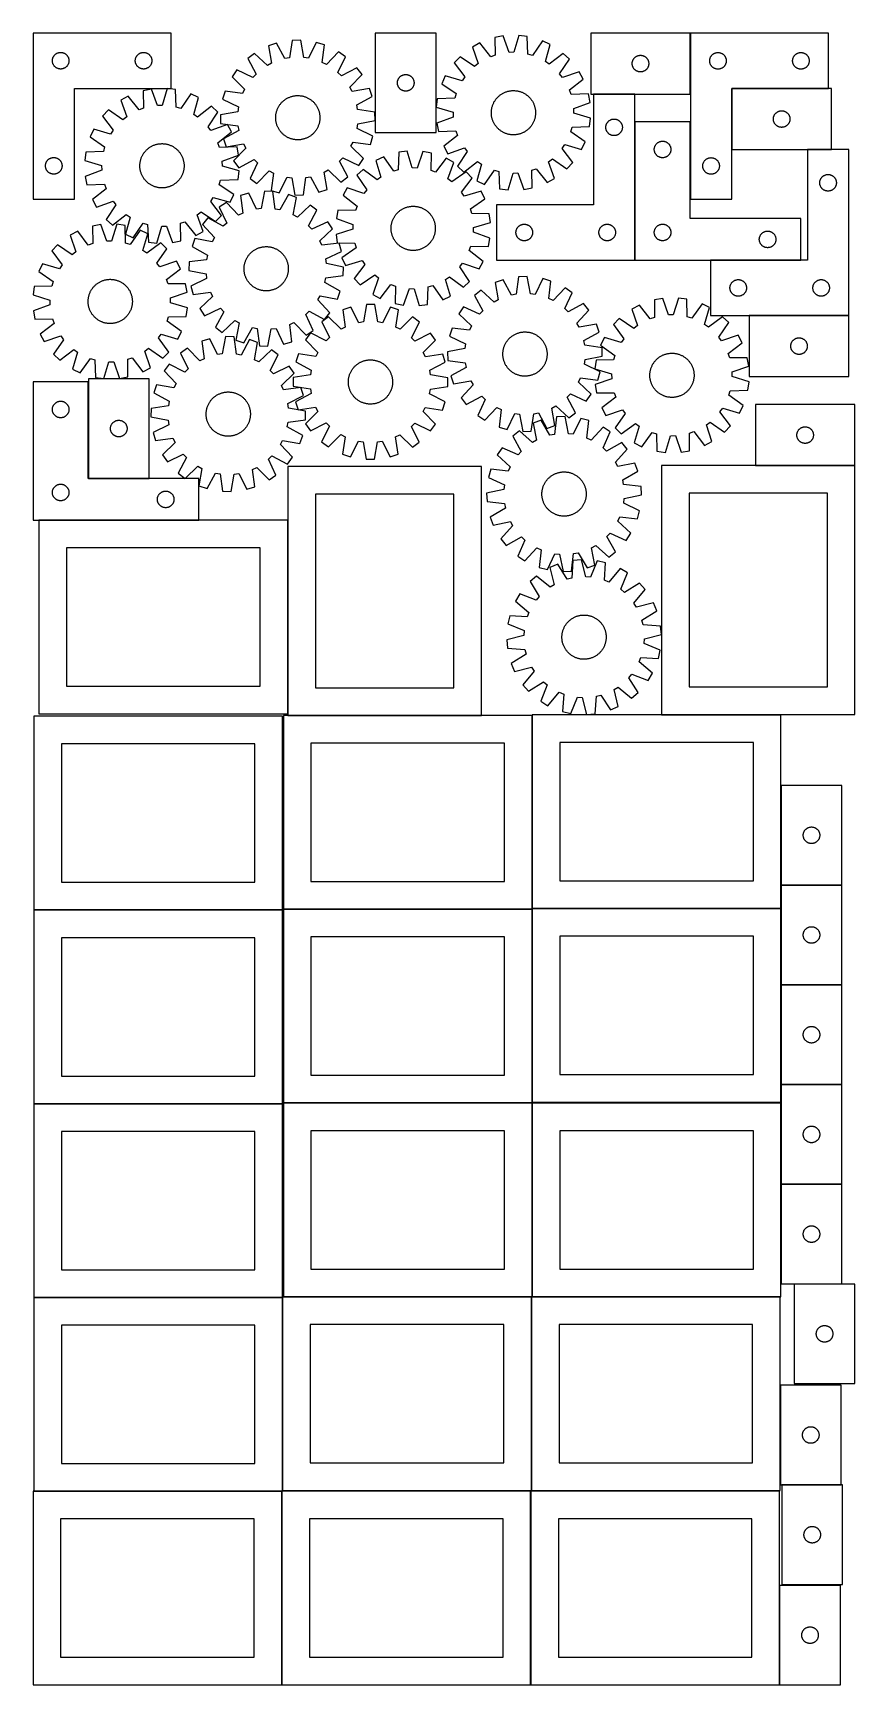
# Model space of a CAD drawing. Header units: millimetres. Extents: x 7 to 1493, y 8 to 2993.
import ezdxf

# ---------------------------------------------------------------- set-up
doc = ezdxf.new("R2010")
doc.units = ezdxf.units.MM
doc.layers.add('COMMON', color=5, linetype='CONTINUOUS', true_color=0x0000ff)
doc.layers.add('CUT', color=7, linetype='CONTINUOUS', true_color=0x000000)

msp = doc.modelspace()

# ---------------------------------------------------------------- linework, layer by layer
at = {"layer": 'COMMON'}
for p, q in [((1195.49409, 2883.200556), (1195.49409, 2993.200556)), ((1020.181132, 2883.100555), (1095.181132, 2883.100555)), ((1270.69409, 2893.000555), (1270.69409, 2783.000555)), ((1445.59409, 2893.100556), (1270.794091, 2893.100556)), ((1095.281132, 2833.000555), (1095.281132, 2583.000555)), ((1407.243534, 2782.900554), (1450.794091, 2782.900554)), ((1232.243534, 2582.900554), (1395.381133, 2582.900554)), ((1482.243534, 2482.700554), (1302.243534, 2482.700554)), ((106.624735, 2363.048435), (106.624735, 2188.600888)), ((1313.248187, 2211.685666), (1493.248187, 2211.685666)), ((306.524735, 2112.948435), (17.352747, 2112.948435)), ((467.452747, 2112.848434), (467.452747, 1762.848434)), ((467.552748, 1760.074327), (817.552748, 1760.074327)), ((909.474233, 1759.974327), (909.474233, 1411.385665)), ((1143.445291, 1761.485665), (1359.574234, 1761.485665)), ((1359.674234, 1633.539786), (1359.674234, 1453.539786)), ((1359.674234, 1453.339785), (1359.674234, 1411.385665)), ((1359.774235, 1453.439785), (1469.774235, 1453.439785)), ((457.849575, 1408.549548), (7.849575, 1408.549548)), ((459.374233, 1409.874326), (909.374233, 1409.874326)), ((909.474233, 1409.774326), (909.474233, 1061.185664)), ((909.574234, 1411.285664), (1359.574234, 1411.285664)), ((1359.674234, 1411.185664), (1359.674234, 1273.339785)), ((1359.674234, 1273.068956), (1359.674234, 1093.068956)), ((1359.674234, 1092.868955), (1359.674234, 1061.185664)), ((1359.774235, 1092.968955), (1469.774235, 1092.968955)), ((7.849575, 1058.349546), (457.849575, 1058.349546)), ((909.374233, 1059.674326), (459.374233, 1059.674326)), ((909.474233, 1059.574325), (909.474233, 709.574325)), ((1359.674234, 1059.574325), (1359.674234, 912.868955)), ((1359.674234, 912.668954), (1359.674234, 732.668954)), ((1359.774235, 912.768954), (1469.774235, 912.768954)), ((7.849575, 708.149545), (457.849575, 708.149545)), ((457.949575, 708.049545), (457.949575, 359.374324)), ((459.374233, 709.474324), (908.049576, 709.474324)), ((908.149576, 709.374324), (908.149576, 359.374324)), ((909.574234, 709.474324), (1358.249577, 709.474324)), ((1358.349577, 549.574343), (1358.349577, 369.574343)), ((1361.099119, 369.474342), (1468.449578, 369.474342)), ((7.849575, 357.949544), (456.524735, 357.949544)), ((456.624735, 357.849544), (456.624735, 7.849544)), ((906.824736, 357.849544), (906.824736, 7.849544)), ((1357.024737, 187.849544), (1357.024737, 7.849544))]:
    msp.add_line(p, q, dxfattribs=at)
at = {"layer": 'CUT'}
for p, q in [((6.53191, 2993.420465), (6.53191, 2693.420465)), ((256.53191, 2993.420465), (6.53191, 2993.420465)), ((256.53191, 2893.420465), (256.53191, 2993.420465)), ((735.766783, 2993.437319), (625.766783, 2993.437319)), ((625.766783, 2993.437319), (625.766783, 2813.437319)), ((735.766783, 2813.437319), (735.766783, 2993.437319)), ((856.9043, 2988.1702), (841.792764, 2985.276754)), ((867.849319, 2958.351057), (856.9043, 2988.1702)), ((885.428443, 2989.086233), (876.419245, 2958.626274)), ((900.694491, 2987.168342), (885.428443, 2989.086233)), ((901.889201, 2955.426455), (900.694491, 2987.168342)), ((1195.394089, 2993.200556), (1015.394089, 2993.200556)), ((1015.394089, 2993.200556), (1015.394089, 2883.200556)), ((1195.394089, 2883.200556), (1195.394089, 2993.200556)), ((1195.59409, 2993.200556), (1195.59409, 2693.200556)), ((1445.59409, 2993.200556), (1195.59409, 2993.200556)), ((1445.59409, 2893.200556), (1445.59409, 2993.200556)), ((47.840594, 2955.64589), (48.481467, 2956.077099)), ((48.481467, 2956.077099), (49.143689, 2956.474744)), ((49.143689, 2956.474744), (49.825503, 2956.837771)), ((49.825503, 2956.837771), (50.525102, 2957.165219)), ((50.525102, 2957.165219), (51.240629, 2957.456217)), ((51.240629, 2957.456217), (51.970188, 2957.709996)), ((51.970188, 2957.709996), (52.711843, 2957.925881)), ((52.711843, 2957.925881), (53.463629, 2958.1033)), ((53.463629, 2958.1033), (54.223551, 2958.241784)), ((54.223551, 2958.241784), (54.989595, 2958.340963)), ((54.989595, 2958.340963), (55.759729, 2958.400576)), ((55.759729, 2958.400576), (56.53191, 2958.420465)), ((56.53191, 2958.420465), (57.304091, 2958.400576)), ((57.304091, 2958.400576), (58.074225, 2958.340963)), ((58.074225, 2958.340963), (58.840269, 2958.241784)), ((58.840269, 2958.241784), (59.600191, 2958.1033)), ((59.600191, 2958.1033), (60.351977, 2957.925881)), ((60.351977, 2957.925881), (61.093633, 2957.709996)), ((61.093633, 2957.709996), (61.823191, 2957.456217)), ((61.823191, 2957.456217), (62.538719, 2957.165219)), ((62.538719, 2957.165219), (63.238317, 2956.837771)), ((63.238317, 2956.837771), (63.920131, 2956.474744)), ((63.920131, 2956.474744), (64.582353, 2956.077099)), ((64.582353, 2956.077099), (65.223227, 2955.64589)), ((197.840594, 2955.64589), (198.481467, 2956.077099)), ((198.481467, 2956.077099), (199.143689, 2956.474744)), ((199.143689, 2956.474744), (199.825503, 2956.837771)), ((199.825503, 2956.837771), (200.525102, 2957.165219)), ((200.525102, 2957.165219), (201.240629, 2957.456217)), ((201.240629, 2957.456217), (201.970188, 2957.709996)), ((201.970188, 2957.709996), (202.711843, 2957.925881)), ((202.711843, 2957.925881), (203.463629, 2958.1033)), ((203.463629, 2958.1033), (204.223551, 2958.241784)), ((204.223551, 2958.241784), (204.989595, 2958.340963)), ((204.989595, 2958.340963), (205.759729, 2958.400576)), ((205.759729, 2958.400576), (206.53191, 2958.420465)), ((206.53191, 2958.420465), (207.304091, 2958.400576)), ((207.304091, 2958.400576), (208.074225, 2958.340963)), ((208.074225, 2958.340963), (208.840269, 2958.241784)), ((208.840269, 2958.241784), (209.600191, 2958.1033)), ((209.600191, 2958.1033), (210.351977, 2957.925881)), ((210.351977, 2957.925881), (211.093633, 2957.709996)), ((211.093633, 2957.709996), (211.823191, 2957.456217)), ((211.823191, 2957.456217), (212.538719, 2957.165219)), ((212.538719, 2957.165219), (213.238317, 2956.837771)), ((213.238317, 2956.837771), (213.920131, 2956.474744)), ((213.920131, 2956.474744), (214.582353, 2956.077099)), ((214.582353, 2956.077099), (215.223227, 2955.64589)), ((407.487061, 2956.655554), (395.203597, 2947.390185)), ((430.4682, 2934.727444), (407.487061, 2956.655554)), ((447.224451, 2975.081741), (432.679026, 2970.065651)), ((432.679026, 2970.065651), (438.036991, 2938.756436)), ((462.304654, 2947.125307), (447.224451, 2975.081741)), ((475.327382, 2980.050757), (470.748029, 2948.618221)), ((490.71096, 2980.326558), (475.327382, 2980.050757)), ((496.414072, 2949.07837), (490.71096, 2980.326558)), ((518.973945, 2976.368089), (504.905535, 2947.889069)), ((533.689825, 2971.876605), (518.973945, 2976.368089)), ((529.457586, 2940.395454), (533.689825, 2971.876605)), ((559.346287, 2959.378135), (537.165933, 2936.640355)), ((571.953976, 2950.559023), (559.346287, 2959.378135)), ((814.947762, 2975.59111), (801.469962, 2968.169558)), ((801.469962, 2968.169558), (812.085282, 2938.23146)), ((834.571716, 2950.613616), (814.947762, 2975.59111)), ((841.792764, 2985.276754), (842.637153, 2953.523616)), ((876.419245, 2958.626274), (867.849319, 2958.351057)), ((928.105633, 2979.225097), (910.124732, 2953.039949)), ((942.031847, 2972.683606), (928.105633, 2979.225097)), ((933.359301, 2942.126091), (942.031847, 2972.683606)), ((965.646794, 2956.658622), (940.454285, 2937.31147)), ((976.869979, 2946.133857), (965.646794, 2956.658622)), ((1236.902773, 2955.425981), (1237.543647, 2955.85719)), ((1237.543647, 2955.85719), (1238.205869, 2956.254835)), ((1238.205869, 2956.254835), (1238.887683, 2956.617862)), ((1238.887683, 2956.617862), (1239.587281, 2956.94531)), ((1239.587281, 2956.94531), (1240.302808, 2957.236309)), ((1240.302808, 2957.236309), (1241.032367, 2957.490087)), ((1241.032367, 2957.490087), (1241.774023, 2957.705972)), ((1241.774023, 2957.705972), (1242.525809, 2957.883392)), ((1242.525809, 2957.883392), (1243.285731, 2958.021875)), ((1243.285731, 2958.021875), (1244.051775, 2958.121054)), ((1244.051775, 2958.121054), (1244.821908, 2958.180668)), ((1244.821908, 2958.180668), (1245.59409, 2958.200556)), ((1245.59409, 2958.200556), (1246.366271, 2958.180668)), ((1246.366271, 2958.180668), (1247.136405, 2958.121054)), ((1247.136405, 2958.121054), (1247.902448, 2958.021875)), ((1247.902448, 2958.021875), (1248.662371, 2957.883392)), ((1248.662371, 2957.883392), (1249.414156, 2957.705972)), ((1249.414156, 2957.705972), (1250.155812, 2957.490087)), ((1250.155812, 2957.490087), (1250.885371, 2957.236309)), ((1250.885371, 2957.236309), (1251.600898, 2956.94531)), ((1251.600898, 2956.94531), (1252.300497, 2956.617862)), ((1252.300497, 2956.617862), (1252.982311, 2956.254835)), ((1252.982311, 2956.254835), (1253.644533, 2955.85719)), ((1253.644533, 2955.85719), (1254.285406, 2955.425981)), ((1386.902773, 2955.425981), (1387.543647, 2955.85719)), ((1387.543647, 2955.85719), (1388.205869, 2956.254835)), ((1388.205869, 2956.254835), (1388.887683, 2956.617862)), ((1388.887683, 2956.617862), (1389.587281, 2956.94531)), ((1389.587281, 2956.94531), (1390.302808, 2957.236309)), ((1390.302808, 2957.236309), (1391.032367, 2957.490087)), ((1391.032367, 2957.490087), (1391.774023, 2957.705972)), ((1391.774023, 2957.705972), (1392.525809, 2957.883392)), ((1392.525809, 2957.883392), (1393.285731, 2958.021875)), ((1393.285731, 2958.021875), (1394.051775, 2958.121054)), ((1394.051775, 2958.121054), (1394.821908, 2958.180668)), ((1394.821908, 2958.180668), (1395.59409, 2958.200556)), ((1395.59409, 2958.200556), (1396.366271, 2958.180668)), ((1396.366271, 2958.180668), (1397.136405, 2958.121054)), ((1397.136405, 2958.121054), (1397.902448, 2958.021875)), ((1397.902448, 2958.021875), (1398.662371, 2957.883392)), ((1398.662371, 2957.883392), (1399.414156, 2957.705972)), ((1399.414156, 2957.705972), (1400.155812, 2957.490087)), ((1400.155812, 2957.490087), (1400.885371, 2957.236309)), ((1400.885371, 2957.236309), (1401.600898, 2956.94531)), ((1401.600898, 2956.94531), (1402.300497, 2956.617862)), ((1402.300497, 2956.617862), (1402.982311, 2956.254835)), ((1402.982311, 2956.254835), (1403.644533, 2955.85719)), ((1403.644533, 2955.85719), (1404.285406, 2955.425981)), ((41.536883, 2943.806684), (41.576647, 2944.578097)), ((41.536883, 2943.034246), (41.536883, 2943.806684)), ((41.576647, 2942.262833), (41.536883, 2943.034246)), ((41.576647, 2944.578097), (41.65607, 2945.34644)), ((41.65607, 2941.49449), (41.576647, 2942.262833)), ((41.65607, 2945.34644), (41.774941, 2946.109677)), ((41.774941, 2940.731254), (41.65607, 2941.49449)), ((41.774941, 2946.109677), (41.932945, 2946.865781)), ((41.932945, 2939.975149), (41.774941, 2940.731254)), ((41.932945, 2946.865781), (42.129662, 2947.61275)), ((42.129662, 2939.228181), (41.932945, 2939.975149)), ((42.129662, 2947.61275), (42.364572, 2948.348601)), ((42.364572, 2938.492329), (42.129662, 2939.228181)), ((42.364572, 2948.348601), (42.637051, 2949.071384)), ((42.637051, 2937.769547), (42.364572, 2938.492329)), ((42.637051, 2949.071384), (42.946376, 2949.779181)), ((42.946376, 2937.061749), (42.637051, 2937.769547)), ((42.946376, 2949.779181), (43.291728, 2950.470116)), ((43.291728, 2936.370814), (42.946376, 2937.061749)), ((43.291728, 2950.470116), (43.672191, 2951.142357)), ((43.672191, 2935.698573), (43.291728, 2936.370814)), ((43.672191, 2951.142357), (44.086755, 2951.794121)), ((44.086755, 2935.046809), (43.672191, 2935.698573)), ((44.086755, 2951.794121), (44.534321, 2952.423679)), ((44.534321, 2934.417251), (44.086755, 2935.046809)), ((44.534321, 2952.423679), (45.013703, 2953.029363)), ((45.013703, 2933.811567), (44.534321, 2934.417251)), ((45.013703, 2953.029363), (45.52363, 2953.609565)), ((45.52363, 2933.231365), (45.013703, 2933.811567)), ((45.52363, 2953.609565), (46.062748, 2954.162748)), ((46.062748, 2932.678182), (45.52363, 2933.231365)), ((46.062748, 2954.162748), (46.629628, 2954.687444)), ((46.629628, 2932.153486), (46.062748, 2932.678182)), ((46.629628, 2954.687444), (47.222768, 2955.182262)), ((47.222768, 2931.658668), (46.629628, 2932.153486)), ((47.222768, 2955.182262), (47.840594, 2955.64589)), ((47.840594, 2931.19504), (47.222768, 2931.658668)), ((48.481467, 2930.763832), (47.840594, 2931.19504)), ((49.143689, 2930.366187), (48.481467, 2930.763832)), ((49.825503, 2930.003159), (49.143689, 2930.366187)), ((50.525102, 2929.675712), (49.825503, 2930.003159)), ((51.240629, 2929.384713), (50.525102, 2929.675712)), ((51.970188, 2929.130934), (51.240629, 2929.384713)), ((52.711843, 2928.915049), (51.970188, 2929.130934)), ((53.463629, 2928.73763), (52.711843, 2928.915049)), ((54.223551, 2928.599147), (53.463629, 2928.73763)), ((54.989595, 2928.499967), (54.223551, 2928.599147)), ((55.759729, 2928.440354), (54.989595, 2928.499967)), ((56.53191, 2928.420465), (55.759729, 2928.440354)), ((57.304091, 2928.440354), (56.53191, 2928.420465)), ((58.074225, 2928.499967), (57.304091, 2928.440354)), ((58.840269, 2928.599147), (58.074225, 2928.499967)), ((59.600191, 2928.73763), (58.840269, 2928.599147)), ((60.351977, 2928.915049), (59.600191, 2928.73763)), ((61.093633, 2929.130934), (60.351977, 2928.915049)), ((61.823191, 2929.384713), (61.093633, 2929.130934)), ((62.538719, 2929.675712), (61.823191, 2929.384713)), ((63.238317, 2930.003159), (62.538719, 2929.675712)), ((63.920131, 2930.366187), (63.238317, 2930.003159)), ((64.582353, 2930.763832), (63.920131, 2930.366187)), ((65.223227, 2931.19504), (64.582353, 2930.763832)), ((65.223227, 2955.64589), (65.841052, 2955.182262)), ((65.841052, 2931.658668), (65.223227, 2931.19504)), ((65.841052, 2955.182262), (66.434192, 2954.687444)), ((66.434192, 2932.153486), (65.841052, 2931.658668)), ((66.434192, 2954.687444), (67.001072, 2954.162748)), ((67.001072, 2932.678182), (66.434192, 2932.153486)), ((67.001072, 2954.162748), (67.540191, 2953.609565)), ((67.540191, 2933.231365), (67.001072, 2932.678182)), ((67.540191, 2953.609565), (68.050117, 2953.029363)), ((68.050117, 2933.811567), (67.540191, 2933.231365)), ((68.050117, 2953.029363), (68.529499, 2952.423679)), ((68.529499, 2934.417251), (68.050117, 2933.811567)), ((68.529499, 2952.423679), (68.977065, 2951.794121)), ((68.977065, 2935.046809), (68.529499, 2934.417251)), ((68.977065, 2951.794121), (69.39163, 2951.142357)), ((69.39163, 2935.698573), (68.977065, 2935.046809)), ((69.39163, 2951.142357), (69.772092, 2950.470116)), ((69.772092, 2936.370814), (69.39163, 2935.698573)), ((69.772092, 2950.470116), (70.117444, 2949.779181)), ((70.117444, 2937.061749), (69.772092, 2936.370814)), ((70.117444, 2949.779181), (70.42677, 2949.071384)), ((70.42677, 2937.769547), (70.117444, 2937.061749)), ((70.42677, 2949.071384), (70.699249, 2948.348601)), ((70.699249, 2938.492329), (70.42677, 2937.769547)), ((70.699249, 2948.348601), (70.934158, 2947.61275)), ((70.934158, 2939.228181), (70.699249, 2938.492329)), ((70.934158, 2947.61275), (71.130876, 2946.865781)), ((71.130876, 2939.975149), (70.934158, 2939.228181)), ((71.130876, 2946.865781), (71.288879, 2946.109677)), ((71.288879, 2940.731254), (71.130876, 2939.975149)), ((71.288879, 2946.109677), (71.40775, 2945.34644)), ((71.40775, 2941.49449), (71.288879, 2940.731254)), ((71.40775, 2945.34644), (71.487173, 2944.578097)), ((71.487173, 2942.262833), (71.40775, 2941.49449)), ((71.487173, 2944.578097), (71.526937, 2943.806684)), ((71.526937, 2943.034246), (71.487173, 2942.262833)), ((71.526937, 2943.806684), (71.526937, 2943.034246)), ((191.536883, 2943.806684), (191.576647, 2944.578097)), ((191.536883, 2943.034246), (191.536883, 2943.806684)), ((191.576647, 2942.262833), (191.536883, 2943.034246)), ((191.576647, 2944.578097), (191.65607, 2945.34644)), ((191.65607, 2941.49449), (191.576647, 2942.262833)), ((191.65607, 2945.34644), (191.774941, 2946.109677)), ((191.774941, 2940.731254), (191.65607, 2941.49449)), ((191.774941, 2946.109677), (191.932945, 2946.865781)), ((191.932945, 2939.975149), (191.774941, 2940.731254)), ((191.932945, 2946.865781), (192.129662, 2947.61275)), ((192.129662, 2939.228181), (191.932945, 2939.975149)), ((192.129662, 2947.61275), (192.364572, 2948.348601)), ((192.364572, 2938.492329), (192.129662, 2939.228181)), ((192.364572, 2948.348601), (192.637051, 2949.071384)), ((192.637051, 2937.769547), (192.364572, 2938.492329)), ((192.637051, 2949.071384), (192.946376, 2949.779181)), ((192.946376, 2937.061749), (192.637051, 2937.769547)), ((192.946376, 2949.779181), (193.291728, 2950.470116)), ((193.291728, 2936.370814), (192.946376, 2937.061749)), ((193.291728, 2950.470116), (193.672191, 2951.142357)), ((193.672191, 2935.698573), (193.291728, 2936.370814)), ((193.672191, 2951.142357), (194.086755, 2951.794121)), ((194.086755, 2935.046809), (193.672191, 2935.698573)), ((194.086755, 2951.794121), (194.534321, 2952.423679)), ((194.534321, 2934.417251), (194.086755, 2935.046809)), ((194.534321, 2952.423679), (195.013703, 2953.029363)), ((195.013703, 2933.811567), (194.534321, 2934.417251)), ((195.013703, 2953.029363), (195.52363, 2953.609565)), ((195.52363, 2933.231365), (195.013703, 2933.811567)), ((195.52363, 2953.609565), (196.062748, 2954.162748)), ((196.062748, 2932.678182), (195.52363, 2933.231365)), ((196.062748, 2954.162748), (196.629628, 2954.687444)), ((196.629628, 2932.153486), (196.062748, 2932.678182)), ((196.629628, 2954.687444), (197.222768, 2955.182262)), ((197.222768, 2931.658668), (196.629628, 2932.153486)), ((197.222768, 2955.182262), (197.840594, 2955.64589)), ((197.840594, 2931.19504), (197.222768, 2931.658668)), ((198.481467, 2930.763832), (197.840594, 2931.19504)), ((199.143689, 2930.366187), (198.481467, 2930.763832)), ((199.825503, 2930.003159), (199.143689, 2930.366187)), ((200.525102, 2929.675712), (199.825503, 2930.003159)), ((201.240629, 2929.384713), (200.525102, 2929.675712)), ((201.970188, 2929.130934), (201.240629, 2929.384713)), ((202.711843, 2928.915049), (201.970188, 2929.130934)), ((203.463629, 2928.73763), (202.711843, 2928.915049)), ((204.223551, 2928.599147), (203.463629, 2928.73763)), ((204.989595, 2928.499967), (204.223551, 2928.599147)), ((205.759729, 2928.440354), (204.989595, 2928.499967)), ((206.53191, 2928.420465), (205.759729, 2928.440354)), ((207.304091, 2928.440354), (206.53191, 2928.420465)), ((208.074225, 2928.499967), (207.304091, 2928.440354)), ((208.840269, 2928.599147), (208.074225, 2928.499967)), ((209.600191, 2928.73763), (208.840269, 2928.599147)), ((210.351977, 2928.915049), (209.600191, 2928.73763)), ((211.093633, 2929.130934), (210.351977, 2928.915049)), ((211.823191, 2929.384713), (211.093633, 2929.130934)), ((212.538719, 2929.675712), (211.823191, 2929.384713)), ((213.238317, 2930.003159), (212.538719, 2929.675712)), ((213.920131, 2930.366187), (213.238317, 2930.003159)), ((214.582353, 2930.763832), (213.920131, 2930.366187)), ((215.223227, 2931.19504), (214.582353, 2930.763832)), ((215.223227, 2955.64589), (215.841052, 2955.182262)), ((215.841052, 2931.658668), (215.223227, 2931.19504)), ((215.841052, 2955.182262), (216.434192, 2954.687444)), ((216.434192, 2932.153486), (215.841052, 2931.658668)), ((216.434192, 2954.687444), (217.001072, 2954.162748)), ((217.001072, 2932.678182), (216.434192, 2932.153486)), ((217.001072, 2954.162748), (217.540191, 2953.609565)), ((217.540191, 2933.231365), (217.001072, 2932.678182)), ((217.540191, 2953.609565), (218.050117, 2953.029363)), ((218.050117, 2933.811567), (217.540191, 2933.231365)), ((218.050117, 2953.029363), (218.529499, 2952.423679)), ((218.529499, 2934.417251), (218.050117, 2933.811567)), ((218.529499, 2952.423679), (218.977065, 2951.794121)), ((218.977065, 2935.046809), (218.529499, 2934.417251)), ((218.977065, 2951.794121), (219.39163, 2951.142357)), ((219.39163, 2935.698573), (218.977065, 2935.046809)), ((219.39163, 2951.142357), (219.772092, 2950.470116)), ((219.772092, 2936.370814), (219.39163, 2935.698573)), ((219.772092, 2950.470116), (220.117444, 2949.779181)), ((220.117444, 2937.061749), (219.772092, 2936.370814)), ((220.117444, 2949.779181), (220.42677, 2949.071384)), ((220.42677, 2937.769547), (220.117444, 2937.061749)), ((220.42677, 2949.071384), (220.699249, 2948.348601)), ((220.699249, 2938.492329), (220.42677, 2937.769547)), ((220.699249, 2948.348601), (220.934158, 2947.61275)), ((220.934158, 2939.228181), (220.699249, 2938.492329)), ((220.934158, 2947.61275), (221.130876, 2946.865781)), ((221.130876, 2939.975149), (220.934158, 2939.228181)), ((221.130876, 2946.865781), (221.288879, 2946.109677)), ((221.288879, 2940.731254), (221.130876, 2939.975149)), ((221.288879, 2946.109677), (221.40775, 2945.34644)), ((221.40775, 2941.49449), (221.288879, 2940.731254)), ((221.40775, 2945.34644), (221.487173, 2944.578097)), ((221.487173, 2942.262833), (221.40775, 2941.49449)), ((221.487173, 2944.578097), (221.526937, 2943.806684)), ((221.526937, 2943.034246), (221.487173, 2942.262833)), ((221.526937, 2943.806684), (221.526937, 2943.034246)), ((375.388562, 2926.851679), (366.56945, 2914.243991)), ((404.021083, 2913.09837), (375.388562, 2926.851679)), ((395.203597, 2947.390185), (409.974404, 2919.269054)), ((438.036991, 2938.756436), (430.4682, 2934.727444)), ((470.748029, 2948.618221), (462.304654, 2947.125307)), ((504.905535, 2947.889069), (496.414072, 2949.07837)), ((537.165933, 2936.640355), (529.457586, 2940.395454)), ((558.200667, 2921.926502), (571.953976, 2950.559023)), ((592.492482, 2930.743988), (564.371351, 2915.973181)), ((601.757851, 2918.460524), (592.492482, 2930.743988)), ((778.931876, 2950.662401), (768.407112, 2939.439216)), ((768.407112, 2939.439216), (787.754263, 2914.246708)), ((805.313836, 2932.971528), (778.931876, 2950.662401)), ((812.085282, 2938.23146), (805.313836, 2932.971528)), ((842.637153, 2953.523616), (834.571716, 2950.613616)), ((910.124732, 2953.039949), (901.889201, 2955.426455)), ((940.454285, 2937.31147), (933.359301, 2942.126091)), ((959.179106, 2919.751898), (976.869979, 2946.133857)), ((1090.394089, 2938.200556), (1090.413977, 2938.972738)), ((1090.413977, 2937.428375), (1090.394089, 2938.200556)), ((1090.413977, 2938.972738), (1090.473591, 2939.742871)), ((1090.473591, 2936.658241), (1090.413977, 2937.428375)), ((1090.473591, 2939.742871), (1090.57277, 2940.508915)), ((1090.57277, 2935.892198), (1090.473591, 2936.658241)), ((1090.57277, 2940.508915), (1090.711253, 2941.268837)), ((1090.711253, 2935.132275), (1090.57277, 2935.892198)), ((1090.711253, 2941.268837), (1090.888673, 2942.020623)), ((1090.888673, 2934.380489), (1090.711253, 2935.132275)), ((1090.888673, 2942.020623), (1091.104558, 2942.762279)), ((1091.104558, 2933.638834), (1090.888673, 2934.380489)), ((1091.104558, 2942.762279), (1091.358336, 2943.491838)), ((1091.358336, 2932.909275), (1091.104558, 2933.638834)), ((1091.358336, 2943.491838), (1091.649335, 2944.207365)), ((1091.649335, 2932.193748), (1091.358336, 2932.909275)), ((1091.649335, 2944.207365), (1091.976782, 2944.906963)), ((1091.976782, 2931.494149), (1091.649335, 2932.193748)), ((1091.976782, 2944.906963), (1092.33981, 2945.588777)), ((1092.33981, 2930.812335), (1091.976782, 2931.494149)), ((1092.33981, 2945.588777), (1092.737455, 2946.250999)), ((1092.737455, 2930.150113), (1092.33981, 2930.812335)), ((1092.737455, 2946.250999), (1093.168664, 2946.891873)), ((1093.168664, 2929.50924), (1092.737455, 2930.150113)), ((1093.168664, 2946.891873), (1093.632292, 2947.509698)), ((1093.632292, 2928.891414), (1093.168664, 2929.50924)), ((1093.632292, 2947.509698), (1094.12711, 2948.102838)), ((1094.12711, 2928.298274), (1093.632292, 2928.891414)), ((1094.12711, 2948.102838), (1094.651806, 2948.669719)), ((1094.651806, 2927.731394), (1094.12711, 2928.298274)), ((1094.651806, 2948.669719), (1095.204989, 2949.208837)), ((1095.204989, 2927.192276), (1094.651806, 2927.731394)), ((1095.204989, 2949.208837), (1095.785191, 2949.718763)), ((1095.785191, 2926.68235), (1095.204989, 2927.192276)), ((1095.785191, 2949.718763), (1096.390874, 2950.198145)), ((1096.390874, 2926.202968), (1095.785191, 2926.68235)), ((1096.390874, 2950.198145), (1097.020433, 2950.645711)), ((1097.020433, 2925.755401), (1096.390874, 2926.202968)), ((1097.020433, 2950.645711), (1097.672197, 2951.060276)), ((1097.672197, 2951.060276), (1098.344438, 2951.440738)), ((1098.344438, 2951.440738), (1099.035373, 2951.78609)), ((1099.035373, 2951.78609), (1099.74317, 2952.095416)), ((1099.74317, 2952.095416), (1100.465953, 2952.367895)), ((1100.465953, 2952.367895), (1101.201804, 2952.602804)), ((1101.201804, 2952.602804), (1101.948773, 2952.799522)), ((1101.948773, 2952.799522), (1102.704877, 2952.957526)), ((1102.704877, 2952.957526), (1103.468113, 2953.076396)), ((1103.468113, 2953.076396), (1104.236457, 2953.155819)), ((1104.236457, 2953.155819), (1105.00787, 2953.195583)), ((1105.00787, 2953.195583), (1105.780307, 2953.195583)), ((1105.780307, 2953.195583), (1106.551721, 2953.155819)), ((1106.551721, 2953.155819), (1107.320064, 2953.076396)), ((1107.320064, 2953.076396), (1108.0833, 2952.957526)), ((1108.0833, 2952.957526), (1108.839405, 2952.799522)), ((1108.839405, 2952.799522), (1109.586373, 2952.602804)), ((1109.586373, 2952.602804), (1110.322224, 2952.367895)), ((1110.322224, 2952.367895), (1111.045007, 2952.095416)), ((1111.045007, 2952.095416), (1111.752805, 2951.78609)), ((1111.752805, 2951.78609), (1112.44374, 2951.440738)), ((1112.44374, 2951.440738), (1113.115981, 2951.060276)), ((1113.115981, 2951.060276), (1113.767745, 2950.645711)), ((1113.767745, 2950.645711), (1114.397303, 2950.198145)), ((1114.397303, 2926.202968), (1113.767745, 2925.755401)), ((1114.397303, 2950.198145), (1115.002986, 2949.718763)), ((1115.002986, 2926.68235), (1114.397303, 2926.202968)), ((1115.002986, 2949.718763), (1115.583189, 2949.208837)), ((1115.583189, 2927.192276), (1115.002986, 2926.68235)), ((1115.583189, 2949.208837), (1116.136372, 2948.669719)), ((1116.136372, 2927.731394), (1115.583189, 2927.192276)), ((1116.136372, 2948.669719), (1116.661068, 2948.102838)), ((1116.661068, 2928.298274), (1116.136372, 2927.731394)), ((1116.661068, 2948.102838), (1117.155886, 2947.509698)), ((1117.155886, 2928.891414), (1116.661068, 2928.298274)), ((1117.155886, 2947.509698), (1117.619514, 2946.891873)), ((1117.619514, 2929.50924), (1117.155886, 2928.891414)), ((1117.619514, 2946.891873), (1118.050722, 2946.250999)), ((1118.050722, 2930.150113), (1117.619514, 2929.50924)), ((1118.050722, 2946.250999), (1118.448367, 2945.588777)), ((1118.448367, 2930.812335), (1118.050722, 2930.150113)), ((1118.448367, 2945.588777), (1118.811395, 2944.906963)), ((1118.811395, 2931.494149), (1118.448367, 2930.812335)), ((1118.811395, 2944.906963), (1119.138842, 2944.207365)), ((1119.138842, 2932.193748), (1118.811395, 2931.494149)), ((1119.138842, 2944.207365), (1119.429841, 2943.491838)), ((1119.429841, 2932.909275), (1119.138842, 2932.193748)), ((1119.429841, 2943.491838), (1119.683619, 2942.762279)), ((1119.683619, 2933.638834), (1119.429841, 2932.909275)), ((1119.683619, 2942.762279), (1119.899505, 2942.020623)), ((1119.899505, 2934.380489), (1119.683619, 2933.638834)), ((1119.899505, 2942.020623), (1120.076924, 2941.268837)), ((1120.076924, 2935.132275), (1119.899505, 2934.380489)), ((1120.076924, 2941.268837), (1120.215407, 2940.508915)), ((1120.215407, 2935.892198), (1120.076924, 2935.132275)), ((1120.215407, 2940.508915), (1120.314587, 2939.742871)), ((1120.314587, 2936.658241), (1120.215407, 2935.892198)), ((1120.314587, 2939.742871), (1120.3742, 2938.972738)), ((1120.3742, 2937.428375), (1120.314587, 2936.658241)), ((1120.3742, 2938.972738), (1120.394089, 2938.200556)), ((1120.394089, 2938.200556), (1120.3742, 2937.428375)), ((1230.599063, 2943.586775), (1230.638827, 2944.358188)), ((1230.599063, 2942.814338), (1230.599063, 2943.586775)), ((1230.638827, 2942.042924), (1230.599063, 2942.814338)), ((1230.638827, 2944.358188), (1230.71825, 2945.126532)), ((1230.71825, 2941.274581), (1230.638827, 2942.042924)), ((1230.71825, 2945.126532), (1230.83712, 2945.889768)), ((1230.83712, 2940.511345), (1230.71825, 2941.274581)), ((1230.83712, 2945.889768), (1230.995124, 2946.645872)), ((1230.995124, 2939.75524), (1230.83712, 2940.511345)), ((1230.995124, 2946.645872), (1231.191842, 2947.392841)), ((1231.191842, 2939.008272), (1230.995124, 2939.75524)), ((1231.191842, 2947.392841), (1231.426751, 2948.128692)), ((1231.426751, 2938.272421), (1231.191842, 2939.008272)), ((1231.426751, 2948.128692), (1231.69923, 2948.851475)), ((1231.69923, 2937.549638), (1231.426751, 2938.272421)), ((1231.69923, 2948.851475), (1232.008556, 2949.559272)), ((1232.008556, 2936.84184), (1231.69923, 2937.549638)), ((1232.008556, 2949.559272), (1232.353908, 2950.250207)), ((1232.353908, 2936.150905), (1232.008556, 2936.84184)), ((1232.353908, 2950.250207), (1232.73437, 2950.922448)), ((1232.73437, 2935.478664), (1232.353908, 2936.150905)), ((1232.73437, 2950.922448), (1233.148934, 2951.574212)), ((1233.148934, 2934.8269), (1232.73437, 2935.478664)), ((1233.148934, 2951.574212), (1233.596501, 2952.20377)), ((1233.596501, 2934.197342), (1233.148934, 2934.8269)), ((1233.596501, 2952.20377), (1234.075883, 2952.809454)), ((1234.075883, 2933.591659), (1233.596501, 2934.197342)), ((1234.075883, 2952.809454), (1234.585809, 2953.389656)), ((1234.585809, 2933.011456), (1234.075883, 2933.591659)), ((1234.585809, 2953.389656), (1235.124927, 2953.942839)), ((1235.124927, 2932.458273), (1234.585809, 2933.011456)), ((1235.124927, 2953.942839), (1235.691808, 2954.467535)), ((1235.691808, 2931.933577), (1235.124927, 2932.458273)), ((1235.691808, 2954.467535), (1236.284947, 2954.962353)), ((1236.284947, 2931.438759), (1235.691808, 2931.933577)), ((1236.284947, 2954.962353), (1236.902773, 2955.425981)), ((1236.902773, 2930.975131), (1236.284947, 2931.438759)), ((1237.543647, 2930.543923), (1236.902773, 2930.975131)), ((1238.205869, 2930.146278), (1237.543647, 2930.543923)), ((1238.887683, 2929.78325), (1238.205869, 2930.146278)), ((1239.587281, 2929.455803), (1238.887683, 2929.78325)), ((1240.302808, 2929.164804), (1239.587281, 2929.455803)), ((1241.032367, 2928.911026), (1240.302808, 2929.164804)), ((1241.774023, 2928.69514), (1241.032367, 2928.911026)), ((1242.525809, 2928.517721), (1241.774023, 2928.69514)), ((1243.285731, 2928.379238), (1242.525809, 2928.517721)), ((1244.051775, 2928.280058), (1243.285731, 2928.379238)), ((1244.821908, 2928.220445), (1244.051775, 2928.280058)), ((1245.59409, 2928.200556), (1244.821908, 2928.220445)), ((1246.366271, 2928.220445), (1245.59409, 2928.200556)), ((1247.136405, 2928.280058), (1246.366271, 2928.220445)), ((1247.902448, 2928.379238), (1247.136405, 2928.280058)), ((1248.662371, 2928.517721), (1247.902448, 2928.379238)), ((1249.414156, 2928.69514), (1248.662371, 2928.517721)), ((1250.155812, 2928.911026), (1249.414156, 2928.69514)), ((1250.885371, 2929.164804), (1250.155812, 2928.911026)), ((1251.600898, 2929.455803), (1250.885371, 2929.164804)), ((1252.300497, 2929.78325), (1251.600898, 2929.455803)), ((1252.982311, 2930.146278), (1252.300497, 2929.78325)), ((1253.644533, 2930.543923), (1252.982311, 2930.146278)), ((1254.285406, 2930.975131), (1253.644533, 2930.543923)), ((1254.285406, 2955.425981), (1254.903232, 2954.962353)), ((1254.903232, 2931.438759), (1254.285406, 2930.975131)), ((1254.903232, 2954.962353), (1255.496371, 2954.467535)), ((1255.496371, 2931.933577), (1254.903232, 2931.438759)), ((1255.496371, 2954.467535), (1256.063252, 2953.942839)), ((1256.063252, 2932.458273), (1255.496371, 2931.933577)), ((1256.063252, 2953.942839), (1256.60237, 2953.389656)), ((1256.60237, 2933.011456), (1256.063252, 2932.458273)), ((1256.60237, 2953.389656), (1257.112296, 2952.809454)), ((1257.112296, 2933.591659), (1256.60237, 2933.011456)), ((1257.112296, 2952.809454), (1257.591678, 2952.20377)), ((1257.591678, 2934.197342), (1257.112296, 2933.591659)), ((1257.591678, 2952.20377), (1258.039245, 2951.574212)), ((1258.039245, 2934.8269), (1257.591678, 2934.197342)), ((1258.039245, 2951.574212), (1258.453809, 2950.922448)), ((1258.453809, 2935.478664), (1258.039245, 2934.8269)), ((1258.453809, 2950.922448), (1258.834272, 2950.250207)), ((1258.834272, 2936.150905), (1258.453809, 2935.478664)), ((1258.834272, 2950.250207), (1259.179624, 2949.559272)), ((1259.179624, 2936.84184), (1258.834272, 2936.150905)), ((1259.179624, 2949.559272), (1259.488949, 2948.851475)), ((1259.488949, 2937.549638), (1259.179624, 2936.84184)), ((1259.488949, 2948.851475), (1259.761428, 2948.128692)), ((1259.761428, 2938.272421), (1259.488949, 2937.549638)), ((1259.761428, 2948.128692), (1259.996338, 2947.392841)), ((1259.996338, 2939.008272), (1259.761428, 2938.272421)), ((1259.996338, 2947.392841), (1260.193055, 2946.645872)), ((1260.193055, 2939.75524), (1259.996338, 2939.008272)), ((1260.193055, 2946.645872), (1260.351059, 2945.889768)), ((1260.351059, 2940.511345), (1260.193055, 2939.75524)), ((1260.351059, 2945.889768), (1260.46993, 2945.126532)), ((1260.46993, 2941.274581), (1260.351059, 2940.511345)), ((1260.46993, 2945.126532), (1260.549353, 2944.358188)), ((1260.549353, 2942.042924), (1260.46993, 2941.274581)), ((1260.549353, 2944.358188), (1260.589117, 2943.586775)), ((1260.589117, 2942.814338), (1260.549353, 2942.042924)), ((1260.589117, 2943.586775), (1260.589117, 2942.814338)), ((1380.599063, 2943.586775), (1380.638827, 2944.358188)), ((1380.599063, 2942.814338), (1380.599063, 2943.586775)), ((1380.638827, 2942.042924), (1380.599063, 2942.814338)), ((1380.638827, 2944.358188), (1380.71825, 2945.126532)), ((1380.71825, 2941.274581), (1380.638827, 2942.042924)), ((1380.71825, 2945.126532), (1380.83712, 2945.889768)), ((1380.83712, 2940.511345), (1380.71825, 2941.274581)), ((1380.83712, 2945.889768), (1380.995124, 2946.645872)), ((1380.995124, 2939.75524), (1380.83712, 2940.511345)), ((1380.995124, 2946.645872), (1381.191842, 2947.392841)), ((1381.191842, 2939.008272), (1380.995124, 2939.75524)), ((1381.191842, 2947.392841), (1381.426751, 2948.128692)), ((1381.426751, 2938.272421), (1381.191842, 2939.008272)), ((1381.426751, 2948.128692), (1381.69923, 2948.851475)), ((1381.69923, 2937.549638), (1381.426751, 2938.272421)), ((1381.69923, 2948.851475), (1382.008556, 2949.559272)), ((1382.008556, 2936.84184), (1381.69923, 2937.549638)), ((1382.008556, 2949.559272), (1382.353908, 2950.250207)), ((1382.353908, 2936.150905), (1382.008556, 2936.84184)), ((1382.353908, 2950.250207), (1382.73437, 2950.922448)), ((1382.73437, 2935.478664), (1382.353908, 2936.150905)), ((1382.73437, 2950.922448), (1383.148934, 2951.574212)), ((1383.148934, 2934.8269), (1382.73437, 2935.478664)), ((1383.148934, 2951.574212), (1383.596501, 2952.20377)), ((1383.596501, 2934.197342), (1383.148934, 2934.8269)), ((1383.596501, 2952.20377), (1384.075883, 2952.809454)), ((1384.075883, 2933.591659), (1383.596501, 2934.197342)), ((1384.075883, 2952.809454), (1384.585809, 2953.389656)), ((1384.585809, 2933.011456), (1384.075883, 2933.591659)), ((1384.585809, 2953.389656), (1385.124927, 2953.942839)), ((1385.124927, 2932.458273), (1384.585809, 2933.011456)), ((1385.124927, 2953.942839), (1385.691808, 2954.467535)), ((1385.691808, 2931.933577), (1385.124927, 2932.458273)), ((1385.691808, 2954.467535), (1386.284947, 2954.962353)), ((1386.284947, 2931.438759), (1385.691808, 2931.933577)), ((1386.284947, 2954.962353), (1386.902773, 2955.425981)), ((1386.902773, 2930.975131), (1386.284947, 2931.438759)), ((1387.543647, 2930.543923), (1386.902773, 2930.975131)), ((1388.205869, 2930.146278), (1387.543647, 2930.543923)), ((1388.887683, 2929.78325), (1388.205869, 2930.146278)), ((1389.587281, 2929.455803), (1388.887683, 2929.78325)), ((1390.302808, 2929.164804), (1389.587281, 2929.455803)), ((1391.032367, 2928.911026), (1390.302808, 2929.164804)), ((1391.774023, 2928.69514), (1391.032367, 2928.911026)), ((1392.525809, 2928.517721), (1391.774023, 2928.69514)), ((1393.285731, 2928.379238), (1392.525809, 2928.517721)), ((1394.051775, 2928.280058), (1393.285731, 2928.379238)), ((1394.821908, 2928.220445), (1394.051775, 2928.280058)), ((1395.59409, 2928.200556), (1394.821908, 2928.220445)), ((1396.366271, 2928.220445), (1395.59409, 2928.200556)), ((1397.136405, 2928.280058), (1396.366271, 2928.220445)), ((1397.902448, 2928.379238), (1397.136405, 2928.280058)), ((1398.662371, 2928.517721), (1397.902448, 2928.379238)), ((1399.414156, 2928.69514), (1398.662371, 2928.517721)), ((1400.155812, 2928.911026), (1399.414156, 2928.69514)), ((1400.885371, 2929.164804), (1400.155812, 2928.911026)), ((1401.600898, 2929.455803), (1400.885371, 2929.164804)), ((1402.300497, 2929.78325), (1401.600898, 2929.455803)), ((1402.982311, 2930.146278), (1402.300497, 2929.78325)), ((1403.644533, 2930.543923), (1402.982311, 2930.146278)), ((1404.285406, 2930.975131), (1403.644533, 2930.543923)), ((1404.285406, 2955.425981), (1404.903232, 2954.962353)), ((1404.903232, 2931.438759), (1404.285406, 2930.975131)), ((1404.903232, 2954.962353), (1405.496371, 2954.467535)), ((1405.496371, 2931.933577), (1404.903232, 2931.438759)), ((1405.496371, 2954.467535), (1406.063252, 2953.942839)), ((1406.063252, 2932.458273), (1405.496371, 2931.933577)), ((1406.063252, 2953.942839), (1406.60237, 2953.389656)), ((1406.60237, 2933.011456), (1406.063252, 2932.458273)), ((1406.60237, 2953.389656), (1407.112296, 2952.809454)), ((1407.112296, 2933.591659), (1406.60237, 2933.011456)), ((1407.112296, 2952.809454), (1407.591678, 2952.20377)), ((1407.591678, 2934.197342), (1407.112296, 2933.591659)), ((1407.591678, 2952.20377), (1408.039245, 2951.574212)), ((1408.039245, 2934.8269), (1407.591678, 2934.197342)), ((1408.039245, 2951.574212), (1408.453809, 2950.922448)), ((1408.453809, 2935.478664), (1408.039245, 2934.8269)), ((1408.453809, 2950.922448), (1408.834272, 2950.250207)), ((1408.834272, 2936.150905), (1408.453809, 2935.478664)), ((1408.834272, 2950.250207), (1409.179624, 2949.559272)), ((1409.179624, 2936.84184), (1408.834272, 2936.150905)), ((1409.179624, 2949.559272), (1409.488949, 2948.851475)), ((1409.488949, 2937.549638), (1409.179624, 2936.84184)), ((1409.488949, 2948.851475), (1409.761428, 2948.128692)), ((1409.761428, 2938.272421), (1409.488949, 2937.549638)), ((1409.761428, 2948.128692), (1409.996338, 2947.392841)), ((1409.996338, 2939.008272), (1409.761428, 2938.272421)), ((1409.996338, 2947.392841), (1410.193055, 2946.645872)), ((1410.193055, 2939.75524), (1409.996338, 2939.008272)), ((1410.193055, 2946.645872), (1410.351059, 2945.889768)), ((1410.351059, 2940.511345), (1410.193055, 2939.75524)), ((1410.351059, 2945.889768), (1410.46993, 2945.126532)), ((1410.46993, 2941.274581), (1410.351059, 2940.511345)), ((1410.46993, 2945.126532), (1410.549353, 2944.358188)), ((1410.549353, 2942.042924), (1410.46993, 2941.274581)), ((1410.549353, 2944.358188), (1410.589117, 2943.586775)), ((1410.589117, 2942.814338), (1410.549353, 2942.042924)), ((1410.589117, 2943.586775), (1410.589117, 2942.814338)), ((366.56945, 2914.243991), (389.30723, 2892.063636)), ((409.974404, 2919.269054), (404.021083, 2913.09837)), ((564.371351, 2915.973181), (558.200667, 2921.926502)), ((579.829741, 2895.479385), (601.757851, 2918.460524)), ((665.771756, 2903.823538), (665.81152, 2904.594951)), ((665.771756, 2903.0511), (665.771756, 2903.823538)), ((665.81152, 2902.279687), (665.771756, 2903.0511)), ((665.81152, 2904.594951), (665.890943, 2905.363294)), ((665.890943, 2901.511344), (665.81152, 2902.279687)), ((665.890943, 2905.363294), (666.009813, 2906.12653)), ((666.009813, 2900.748107), (665.890943, 2901.511344)), ((666.009813, 2906.12653), (666.167817, 2906.882635)), ((666.167817, 2899.992003), (666.009813, 2900.748107)), ((666.167817, 2906.882635), (666.364535, 2907.629603)), ((666.364535, 2899.245034), (666.167817, 2899.992003)), ((666.364535, 2907.629603), (666.599444, 2908.365455)), ((666.599444, 2898.509183), (666.364535, 2899.245034)), ((666.599444, 2908.365455), (666.871923, 2909.088237)), ((666.871923, 2897.7864), (666.599444, 2898.509183)), ((666.871923, 2909.088237), (667.181249, 2909.796035)), ((667.181249, 2897.078603), (666.871923, 2897.7864)), ((667.181249, 2909.796035), (667.526601, 2910.48697)), ((667.526601, 2896.387668), (667.181249, 2897.078603)), ((667.526601, 2910.48697), (667.907063, 2911.159211)), ((667.907063, 2895.715427), (667.526601, 2896.387668)), ((667.907063, 2911.159211), (668.321627, 2911.810975)), ((668.321627, 2911.810975), (668.769194, 2912.440533)), ((668.769194, 2912.440533), (669.248576, 2913.046217)), ((669.248576, 2913.046217), (669.758502, 2913.626419)), ((669.758502, 2913.626419), (670.29762, 2914.179602)), ((670.29762, 2914.179602), (670.864501, 2914.704298)), ((670.864501, 2914.704298), (671.45764, 2915.199116)), ((671.45764, 2915.199116), (672.075466, 2915.662744)), ((672.075466, 2915.662744), (672.71634, 2916.093952)), ((672.71634, 2916.093952), (673.378562, 2916.491597)), ((673.378562, 2916.491597), (674.060376, 2916.854625)), ((674.060376, 2916.854625), (674.759974, 2917.182072)), ((674.759974, 2917.182072), (675.475501, 2917.473071)), ((675.475501, 2917.473071), (676.20506, 2917.72685)), ((676.20506, 2917.72685), (676.946716, 2917.942735)), ((676.946716, 2917.942735), (677.698502, 2918.120154)), ((677.698502, 2918.120154), (678.458424, 2918.258637)), ((678.458424, 2918.258637), (679.224468, 2918.357817)), ((679.224468, 2918.357817), (679.994601, 2918.41743)), ((679.994601, 2918.41743), (680.766783, 2918.437319)), ((680.766783, 2918.437319), (681.538964, 2918.41743)), ((681.538964, 2918.41743), (682.309098, 2918.357817)), ((682.309098, 2918.357817), (683.075141, 2918.258637)), ((683.075141, 2918.258637), (683.835064, 2918.120154)), ((683.835064, 2918.120154), (684.586849, 2917.942735)), ((684.586849, 2917.942735), (685.328505, 2917.72685)), ((685.328505, 2917.72685), (686.058064, 2917.473071)), ((686.058064, 2917.473071), (686.773591, 2917.182072)), ((686.773591, 2917.182072), (687.47319, 2916.854625)), ((687.47319, 2916.854625), (688.155004, 2916.491597)), ((688.155004, 2916.491597), (688.817226, 2916.093952)), ((688.817226, 2916.093952), (689.458099, 2915.662744)), ((689.458099, 2915.662744), (690.075925, 2915.199116)), ((690.075925, 2915.199116), (690.669064, 2914.704298)), ((690.669064, 2914.704298), (691.235945, 2914.179602)), ((691.235945, 2914.179602), (691.775063, 2913.626419)), ((691.775063, 2913.626419), (692.284989, 2913.046217)), ((692.284989, 2913.046217), (692.764371, 2912.440533)), ((692.764371, 2912.440533), (693.211938, 2911.810975)), ((693.211938, 2911.810975), (693.626502, 2911.159211)), ((693.626502, 2911.159211), (694.006965, 2910.48697)), ((694.006965, 2896.387668), (693.626502, 2895.715427)), ((694.006965, 2910.48697), (694.352317, 2909.796035)), ((694.352317, 2897.078603), (694.006965, 2896.387668)), ((694.352317, 2909.796035), (694.661642, 2909.088237)), ((694.661642, 2897.7864), (694.352317, 2897.078603)), ((694.661642, 2909.088237), (694.934121, 2908.365455)), ((694.934121, 2898.509183), (694.661642, 2897.7864)), ((694.934121, 2908.365455), (695.169031, 2907.629603)), ((695.169031, 2899.245034), (694.934121, 2898.509183)), ((695.169031, 2907.629603), (695.365748, 2906.882635)), ((695.365748, 2899.992003), (695.169031, 2899.245034)), ((695.365748, 2906.882635), (695.523752, 2906.12653)), ((695.523752, 2900.748107), (695.365748, 2899.992003)), ((695.523752, 2906.12653), (695.642623, 2905.363294)), ((695.642623, 2901.511344), (695.523752, 2900.748107)), ((695.642623, 2905.363294), (695.722046, 2904.594951)), ((695.722046, 2902.279687), (695.642623, 2901.511344)), ((695.722046, 2904.594951), (695.76181, 2903.823538)), ((695.76181, 2903.0511), (695.722046, 2902.279687)), ((695.76181, 2903.823538), (695.76181, 2903.0511)), ((752.382128, 2915.824269), (745.840637, 2901.898055)), ((745.840637, 2901.898055), (772.025784, 2883.917154)), ((782.939642, 2907.151723), (752.382128, 2915.824269)), ((787.754263, 2914.246708), (782.939642, 2907.151723)), ((964.439037, 2912.980451), (959.179106, 2919.751898)), ((994.377135, 2923.595772), (964.439037, 2912.980451)), ((976.821194, 2890.494017), (1001.798687, 2910.117971)), ((1001.798687, 2910.117971), (994.377135, 2923.595772)), ((1097.672197, 2925.340837), (1097.020433, 2925.755401)), ((1098.344438, 2924.960374), (1097.672197, 2925.340837)), ((1099.035373, 2924.615022), (1098.344438, 2924.960374)), ((1099.74317, 2924.305697), (1099.035373, 2924.615022)), ((1100.465953, 2924.033218), (1099.74317, 2924.305697)), ((1101.201804, 2923.798308), (1100.465953, 2924.033218)), ((1101.948773, 2923.601591), (1101.201804, 2923.798308)), ((1102.704877, 2923.443587), (1101.948773, 2923.601591)), ((1103.468113, 2923.324716), (1102.704877, 2923.443587)), ((1104.236457, 2923.245293), (1103.468113, 2923.324716)), ((1105.00787, 2923.205529), (1104.236457, 2923.245293)), ((1105.780307, 2923.205529), (1105.00787, 2923.205529)), ((1106.551721, 2923.245293), (1105.780307, 2923.205529)), ((1107.320064, 2923.324716), (1106.551721, 2923.245293)), ((1108.0833, 2923.443587), (1107.320064, 2923.324716)), ((1108.839405, 2923.601591), (1108.0833, 2923.443587)), ((1109.586373, 2923.798308), (1108.839405, 2923.601591)), ((1110.322224, 2924.033218), (1109.586373, 2923.798308)), ((1111.045007, 2924.305697), (1110.322224, 2924.033218)), ((1111.752805, 2924.615022), (1111.045007, 2924.305697)), ((1112.44374, 2924.960374), (1111.752805, 2924.615022)), ((1113.115981, 2925.340837), (1112.44374, 2924.960374)), ((1113.767745, 2925.755401), (1113.115981, 2925.340837)), ((81.53191, 2693.420465), (81.53191, 2893.420465)), ((81.53191, 2893.420465), (256.53191, 2893.420465)), ((178.716496, 2879.480042), (165.263334, 2872.013919)), ((165.263334, 2872.013919), (175.977692, 2842.111122)), ((198.423018, 2854.567641), (178.716496, 2879.480042)), ((220.631167, 2892.19794), (205.529291, 2889.25449)), ((205.529291, 2889.25449), (206.478778, 2857.504321)), ((231.674828, 2862.415188), (220.631167, 2892.19794)), ((249.152121, 2893.208383), (240.243795, 2862.71877)), ((264.424434, 2891.341033), (249.152121, 2893.208383)), ((265.724203, 2859.603274), (264.424434, 2891.341033)), ((291.861718, 2883.488562), (273.967588, 2857.244041)), ((305.809508, 2876.993203), (291.861718, 2883.488562)), ((297.238155, 2846.40715), (305.809508, 2876.993203)), ((354.07098, 2888.587528), (349.579496, 2873.871649)), ((349.579496, 2873.871649), (378.058515, 2859.803238)), ((385.552131, 2884.35529), (354.07098, 2888.587528)), ((389.30723, 2892.063636), (385.552131, 2884.35529)), ((454.848589, 2866.092888), (455.670048, 2867.043789)), ((455.670048, 2867.043789), (456.52097, 2867.968418)), ((456.52097, 2867.968418), (457.400515, 2868.865863)), ((457.400515, 2868.865863), (458.307816, 2869.735237)), ((458.307816, 2869.735237), (459.241977, 2870.575684)), ((459.241977, 2870.575684), (460.202076, 2871.386373)), ((460.202076, 2871.386373), (461.187165, 2872.166505)), ((461.187165, 2872.166505), (462.196273, 2872.915309)), ((462.196273, 2872.915309), (463.228404, 2873.632047)), ((463.228404, 2873.632047), (464.282538, 2874.316011)), ((464.282538, 2874.316011), (465.357636, 2874.966527)), ((465.357636, 2874.966527), (466.452637, 2875.582952)), ((466.452637, 2875.582952), (467.56646, 2876.164678)), ((467.56646, 2876.164678), (468.698006, 2876.711131)), ((468.698006, 2876.711131), (469.846158, 2877.221772)), ((469.846158, 2877.221772), (471.009783, 2877.696096)), ((471.009783, 2877.696096), (472.187733, 2878.133636)), ((472.187733, 2878.133636), (473.378845, 2878.533959)), ((473.378845, 2878.533959), (474.581944, 2878.896672)), ((474.581944, 2878.896672), (475.795842, 2879.221415)), ((475.795842, 2879.221415), (477.019341, 2879.507869)), ((477.019341, 2879.507869), (478.251235, 2879.75575)), ((478.251235, 2879.75575), (479.490307, 2879.964814)), ((479.490307, 2879.964814), (480.735334, 2880.134855)), ((480.735334, 2880.134855), (481.985088, 2880.265704)), ((481.985088, 2880.265704), (483.238336, 2880.357234)), ((483.238336, 2880.357234), (484.49384, 2880.409352)), ((484.49384, 2880.409352), (485.750361, 2880.422009)), ((485.750361, 2880.422009), (487.006661, 2880.395191)), ((487.006661, 2880.395191), (488.261497, 2880.328925)), ((488.261497, 2880.328925), (489.513634, 2880.223276)), ((489.513634, 2880.223276), (490.761834, 2880.078349)), ((490.761834, 2880.078349), (492.004865, 2879.894287)), ((492.004865, 2879.894287), (493.241502, 2879.671271)), ((493.241502, 2879.671271), (494.470524, 2879.409521)), ((494.470524, 2879.409521), (495.690717, 2879.109296)), ((495.690717, 2879.109296), (496.900878, 2878.770891)), ((496.900878, 2878.770891), (498.099812, 2878.394642)), ((498.099812, 2878.394642), (499.286336, 2877.980919)), ((499.286336, 2877.980919), (500.45928, 2877.53013)), ((500.45928, 2877.53013), (501.617485, 2877.042721)), ((501.617485, 2877.042721), (502.759809, 2876.519172)), ((502.759809, 2876.519172), (503.885124, 2875.96)), ((503.885124, 2875.96), (504.992319, 2875.365758)), ((504.992319, 2875.365758), (506.080303, 2874.73703)), ((506.080303, 2874.73703), (507.148001, 2874.074438)), ((507.148001, 2874.074438), (508.19436, 2873.378637)), ((508.19436, 2873.378637), (509.218347, 2872.650311)), ((509.218347, 2872.650311), (510.218951, 2871.890181)), ((510.218951, 2871.890181), (511.195185, 2871.098996)), ((511.195185, 2871.098996), (512.146086, 2870.277537)), ((512.146086, 2870.277537), (513.070715, 2869.426615)), ((513.070715, 2869.426615), (513.968159, 2868.54707)), ((513.968159, 2868.54707), (514.837534, 2867.639769)), ((514.837534, 2867.639769), (515.67798, 2866.705608)), ((515.67798, 2866.705608), (516.48867, 2865.745509)), ((583.858733, 2887.910594), (579.829741, 2895.479385)), ((615.167948, 2893.268559), (583.858733, 2887.910594)), ((592.227604, 2863.64293), (620.184038, 2878.723134)), ((620.184038, 2878.723134), (615.167948, 2893.268559)), ((668.321627, 2895.063663), (667.907063, 2895.715427)), ((668.769194, 2894.434105), (668.321627, 2895.063663)), ((669.248576, 2893.828421), (668.769194, 2894.434105)), ((669.758502, 2893.248219), (669.248576, 2893.828421)), ((670.29762, 2892.695036), (669.758502, 2893.248219)), ((670.864501, 2892.17034), (670.29762, 2892.695036)), ((671.45764, 2891.675522), (670.864501, 2892.17034)), ((672.075466, 2891.211894), (671.45764, 2891.675522)), ((672.71634, 2890.780685), (672.075466, 2891.211894)), ((673.378562, 2890.38304), (672.71634, 2890.780685)), ((674.060376, 2890.020013), (673.378562, 2890.38304)), ((674.759974, 2889.692565), (674.060376, 2890.020013)), ((675.475501, 2889.401567), (674.759974, 2889.692565)), ((676.20506, 2889.147788), (675.475501, 2889.401567)), ((676.946716, 2888.931903), (676.20506, 2889.147788)), ((677.698502, 2888.754484), (676.946716, 2888.931903)), ((678.458424, 2888.616), (677.698502, 2888.754484)), ((679.224468, 2888.516821), (678.458424, 2888.616)), ((679.994601, 2888.457208), (679.224468, 2888.516821)), ((680.766783, 2888.437319), (679.994601, 2888.457208)), ((681.538964, 2888.457208), (680.766783, 2888.437319)), ((682.309098, 2888.516821), (681.538964, 2888.457208)), ((683.075141, 2888.616), (682.309098, 2888.516821)), ((683.835064, 2888.754484), (683.075141, 2888.616)), ((684.586849, 2888.931903), (683.835064, 2888.754484)), ((685.328505, 2889.147788), (684.586849, 2888.931903)), ((686.058064, 2889.401567), (685.328505, 2889.147788)), ((686.773591, 2889.692565), (686.058064, 2889.401567)), ((687.47319, 2890.020013), (686.773591, 2889.692565)), ((688.155004, 2890.38304), (687.47319, 2890.020013)), ((688.817226, 2890.780685), (688.155004, 2890.38304)), ((689.458099, 2891.211894), (688.817226, 2890.780685)), ((690.075925, 2891.675522), (689.458099, 2891.211894)), ((690.669064, 2892.17034), (690.075925, 2891.675522)), ((691.235945, 2892.695036), (690.669064, 2892.17034)), ((691.775063, 2893.248219), (691.235945, 2892.695036)), ((692.284989, 2893.828421), (691.775063, 2893.248219)), ((692.764371, 2894.434105), (692.284989, 2893.828421)), ((693.211938, 2895.063663), (692.764371, 2894.434105)), ((693.626502, 2895.715427), (693.211938, 2895.063663)), ((737.897391, 2874.486914), (735.979501, 2859.220865)), ((769.639279, 2875.681624), (737.897391, 2874.486914)), ((772.025784, 2883.917154), (769.639279, 2875.681624)), ((839.299426, 2866.150495), (839.842589, 2867.283624)), ((839.842589, 2867.283624), (840.421076, 2868.399133)), ((840.421076, 2868.399133), (841.034317, 2869.49592)), ((841.034317, 2869.49592), (841.681706, 2870.572904)), ((841.681706, 2870.572904), (842.362604, 2871.629022)), ((842.362604, 2871.629022), (843.07634, 2872.663231)), ((843.07634, 2872.663231), (843.822209, 2873.67451)), ((843.822209, 2873.67451), (844.599475, 2874.661862)), ((844.599475, 2874.661862), (845.407371, 2875.624313)), ((845.407371, 2875.624313), (846.245099, 2876.560912)), ((846.245099, 2876.560912), (847.111834, 2877.470735)), ((847.111834, 2877.470735), (848.006719, 2878.352885)), ((848.006719, 2878.352885), (848.928871, 2879.20649)), ((848.928871, 2879.20649), (849.877381, 2880.030708)), ((849.877381, 2880.030708), (850.851312, 2880.824726)), ((850.851312, 2880.824726), (851.849703, 2881.587761)), ((851.849703, 2881.587761), (852.871569, 2882.319059)), ((852.871569, 2882.319059), (853.915902, 2883.017898)), ((853.915902, 2883.017898), (854.98167, 2883.68359)), ((854.98167, 2883.68359), (856.067822, 2884.315476)), ((856.067822, 2884.315476), (857.173286, 2884.912934)), ((857.173286, 2884.912934), (858.296972, 2885.475373)), ((858.296972, 2885.475373), (859.437769, 2886.002239)), ((859.437769, 2886.002239), (860.594553, 2886.493011)), ((860.594553, 2886.493011), (861.766182, 2886.947206)), ((861.766182, 2886.947206), (862.951499, 2887.364376)), ((862.951499, 2887.364376), (864.149335, 2887.744107)), ((864.149335, 2887.744107), (865.358507, 2888.086027)), ((865.358507, 2888.086027), (866.577823, 2888.389796)), ((866.577823, 2888.389796), (867.806079, 2888.655116)), ((867.806079, 2888.655116), (869.042062, 2888.881725)), ((869.042062, 2888.881725), (870.284554, 2889.069399)), ((870.284554, 2889.069399), (871.532327, 2889.217952)), ((871.532327, 2889.217952), (872.784151, 2889.327239)), ((872.784151, 2889.327239), (874.03879, 2889.397151)), ((874.03879, 2889.397151), (875.295006, 2889.427619)), ((875.295006, 2889.427619), (876.551559, 2889.418614)), ((876.551559, 2889.418614), (877.80721, 2889.370143)), ((877.80721, 2889.370143), (879.060718, 2889.282256)), ((879.060718, 2889.282256), (880.310847, 2889.155038)), ((880.310847, 2889.155038), (881.556363, 2888.988616)), ((881.556363, 2888.988616), (882.796037, 2888.783153)), ((882.796037, 2888.783153), (884.028646, 2888.538853)), ((884.028646, 2888.538853), (885.252973, 2888.255956)), ((885.252973, 2888.255956), (886.467809, 2887.934741)), ((886.467809, 2887.934741), (887.671957, 2887.575526)), ((887.671957, 2887.575526), (888.864227, 2887.178665)), ((888.864227, 2887.178665), (890.043443, 2886.74455)), ((890.043443, 2886.74455), (891.208442, 2886.273609)), ((891.208442, 2886.273609), (892.358073, 2885.766307)), ((892.358073, 2885.766307), (893.491201, 2885.223144)), ((893.491201, 2885.223144), (894.60671, 2884.644657)), ((894.60671, 2884.644657), (895.703498, 2884.031417)), ((895.703498, 2884.031417), (896.780482, 2883.384028)), ((896.780482, 2883.384028), (897.836599, 2882.703129)), ((897.836599, 2882.703129), (898.870808, 2881.989394)), ((898.870808, 2881.989394), (899.882088, 2881.243525)), ((899.882088, 2881.243525), (900.86944, 2880.466259)), ((900.86944, 2880.466259), (901.83189, 2879.658363)), ((901.83189, 2879.658363), (902.768489, 2878.820634)), ((902.768489, 2878.820634), (903.678313, 2877.9539)), ((903.678313, 2877.9539), (904.560462, 2877.059015)), ((904.560462, 2877.059015), (905.414067, 2876.136862)), ((905.414067, 2876.136862), (906.238286, 2875.188353)), ((906.238286, 2875.188353), (907.032304, 2874.214422)), ((907.032304, 2874.214422), (907.795339, 2873.21603)), ((907.795339, 2873.21603), (908.526636, 2872.194164)), ((908.526636, 2872.194164), (909.225476, 2871.149832)), ((909.225476, 2871.149832), (909.891167, 2870.084064)), ((909.891167, 2870.084064), (910.523053, 2868.997911)), ((910.523053, 2868.997911), (911.120511, 2867.892447)), ((911.120511, 2867.892447), (911.68295, 2866.768762)), ((911.68295, 2866.768762), (912.209816, 2865.627964)), ((979.731193, 2882.42858), (976.821194, 2890.494017)), ((1011.484331, 2883.272969), (979.731193, 2882.42858)), ((984.558634, 2857.216414), (1014.377777, 2868.161433)), ((1014.377777, 2868.161433), (1011.484331, 2883.272969)), ((1015.394089, 2883.200556), (1195.394089, 2883.200556)), ((1095.181132, 2883.000555), (1020.181132, 2883.000555)), ((1020.181132, 2883.000555), (1020.181132, 2683.000555)), ((1095.181132, 2583.000555), (1095.181132, 2883.000555)), ((1270.59409, 2693.200556), (1270.59409, 2893.200556)), ((1270.59409, 2893.200556), (1445.59409, 2893.200556)), ((1450.794091, 2893.000555), (1270.794091, 2893.000555)), ((1270.794091, 2893.000555), (1270.794091, 2783.000555)), ((1450.794091, 2783.000555), (1450.794091, 2893.000555)), ((142.783321, 2854.432257), (132.295763, 2843.174297)), ((132.295763, 2843.174297), (151.726196, 2818.045965)), ((169.223693, 2836.828806), (142.783321, 2854.432257)), ((175.977692, 2842.111122), (169.223693, 2836.828806)), ((206.478778, 2857.504321), (198.423018, 2854.567641)), ((240.243795, 2862.71877), (231.674828, 2862.415188)), ((273.967588, 2857.244041), (265.724203, 2859.603274)), ((304.349037, 2841.61604), (297.238155, 2846.40715)), ((329.477368, 2861.046473), (304.349037, 2841.61604)), ((323.131877, 2824.118543), (340.735329, 2850.558915)), ((340.735329, 2850.558915), (329.477368, 2861.046473)), ((376.869215, 2851.311776), (345.621027, 2845.608663)), ((345.621027, 2845.608663), (345.896828, 2830.225085)), ((378.058515, 2859.803238), (376.869215, 2851.311776)), ((445.525576, 2840.648065), (445.552394, 2841.904364)), ((445.538233, 2839.391543), (445.525576, 2840.648065)), ((445.590351, 2838.136039), (445.538233, 2839.391543)), ((445.552394, 2841.904364), (445.61866, 2843.159201)), ((445.681881, 2836.882792), (445.590351, 2838.136039)), ((445.61866, 2843.159201), (445.724309, 2844.411337)), ((445.81273, 2835.633037), (445.681881, 2836.882792)), ((445.724309, 2844.411337), (445.869236, 2845.659537)), ((445.869236, 2845.659537), (446.053298, 2846.902569)), ((446.053298, 2846.902569), (446.276314, 2848.139205)), ((446.276314, 2848.139205), (446.538064, 2849.368227)), ((446.538064, 2849.368227), (446.838289, 2850.58842)), ((446.838289, 2850.58842), (447.176694, 2851.798581)), ((447.176694, 2851.798581), (447.552943, 2852.997515)), ((447.552943, 2852.997515), (447.966666, 2854.18404)), ((447.966666, 2854.18404), (448.417455, 2855.356983)), ((448.417455, 2855.356983), (448.904864, 2856.515188)), ((448.904864, 2856.515188), (449.428413, 2857.657512)), ((449.428413, 2857.657512), (449.987585, 2858.782827)), ((449.987585, 2858.782827), (450.581827, 2859.890023)), ((450.581827, 2859.890023), (451.210555, 2860.978006)), ((451.210555, 2860.978006), (451.873146, 2862.045704)), ((451.873146, 2862.045704), (452.568948, 2863.092063)), ((452.568948, 2863.092063), (453.297274, 2864.11605)), ((453.297274, 2864.11605), (454.057404, 2865.116654)), ((454.057404, 2865.116654), (454.848589, 2866.092888)), ((516.48867, 2865.745509), (517.268801, 2864.76042)), ((517.268801, 2864.76042), (518.017606, 2863.751312)), ((518.017606, 2863.751312), (518.734344, 2862.719181)), ((518.734344, 2862.719181), (519.418308, 2861.665047)), ((519.418308, 2861.665047), (520.068824, 2860.589948)), ((520.068824, 2860.589948), (520.685249, 2859.494948)), ((520.685249, 2859.494948), (521.266975, 2858.381125)), ((521.266975, 2858.381125), (521.813428, 2857.249579)), ((521.813428, 2857.249579), (522.324068, 2856.101427)), ((522.324068, 2856.101427), (522.798393, 2854.937802)), ((522.798393, 2854.937802), (523.235932, 2853.759852)), ((523.235932, 2853.759852), (523.636256, 2852.56874)), ((523.636256, 2852.56874), (523.998969, 2851.365641)), ((523.998969, 2851.365641), (524.323712, 2850.151743)), ((524.323712, 2850.151743), (524.610165, 2848.928244)), ((524.610165, 2848.928244), (524.858047, 2847.69635)), ((524.858047, 2847.69635), (525.067111, 2846.457278)), ((525.067111, 2846.457278), (525.237151, 2845.212251)), ((525.325573, 2836.433951), (525.180646, 2835.185751)), ((525.237151, 2845.212251), (525.368001, 2843.962497)), ((525.431222, 2837.686088), (525.325573, 2836.433951)), ((525.368001, 2843.962497), (525.45953, 2842.709249)), ((525.497488, 2838.940924), (525.431222, 2837.686088)), ((525.45953, 2842.709249), (525.511649, 2841.453745)), ((525.524306, 2840.197224), (525.497488, 2838.940924)), ((525.511649, 2841.453745), (525.524306, 2840.197224)), ((593.720518, 2855.199556), (592.227604, 2863.64293)), ((625.153053, 2850.620203), (593.720518, 2855.199556)), ((625.428855, 2835.236625), (625.153053, 2850.620203)), ((735.979501, 2859.220865), (766.43946, 2850.211668)), ((766.714677, 2841.641742), (736.895534, 2830.696723)), ((766.43946, 2850.211668), (766.714677, 2841.641742)), ((835.638115, 2849.087429), (835.64712, 2850.343982)), ((835.668583, 2847.831213), (835.638115, 2849.087429)), ((835.64712, 2850.343982), (835.69559, 2851.599632)), ((835.738495, 2846.576574), (835.668583, 2847.831213)), ((835.69559, 2851.599632), (835.783477, 2852.85314)), ((835.847781, 2845.32475), (835.738495, 2846.576574)), ((835.783477, 2852.85314), (835.910695, 2854.103269)), ((835.996335, 2844.076976), (835.847781, 2845.32475)), ((835.910695, 2854.103269), (836.077117, 2855.348786)), ((836.184009, 2842.834485), (835.996335, 2844.076976)), ((836.077117, 2855.348786), (836.28258, 2856.58846)), ((836.410617, 2841.598501), (836.184009, 2842.834485)), ((836.28258, 2856.58846), (836.52688, 2857.821068)), ((836.675937, 2840.370246), (836.410617, 2841.598501)), ((836.52688, 2857.821068), (836.809778, 2859.045395)), ((836.979707, 2839.15093), (836.675937, 2840.370246)), ((836.809778, 2859.045395), (837.130992, 2860.260232)), ((837.321626, 2837.941757), (836.979707, 2839.15093)), ((837.130992, 2860.260232), (837.490207, 2861.464379)), ((837.701358, 2836.743922), (837.321626, 2837.941757)), ((837.490207, 2861.464379), (837.887068, 2862.65665)), ((838.118527, 2835.558604), (837.701358, 2836.743922)), ((837.887068, 2862.65665), (838.321183, 2863.835866)), ((838.321183, 2863.835866), (838.792124, 2865.000864)), ((838.792124, 2865.000864), (839.299426, 2866.150495)), ((912.209816, 2865.627964), (912.700589, 2864.47118)), ((912.700589, 2864.47118), (913.154784, 2863.299552)), ((913.154784, 2863.299552), (913.571953, 2862.114234)), ((913.783104, 2837.393777), (913.386243, 2836.201506)), ((913.571953, 2862.114234), (913.951685, 2860.916399)), ((914.142319, 2838.597924), (913.783104, 2837.393777)), ((913.951685, 2860.916399), (914.293604, 2859.707226)), ((914.463533, 2839.812761), (914.142319, 2838.597924)), ((914.293604, 2859.707226), (914.597374, 2858.48791)), ((914.74643, 2841.037088), (914.463533, 2839.812761)), ((914.597374, 2858.48791), (914.862694, 2857.259655)), ((914.990731, 2842.269696), (914.74643, 2841.037088)), ((914.862694, 2857.259655), (915.089302, 2856.023671)), ((915.196194, 2843.50937), (914.990731, 2842.269696)), ((915.089302, 2856.023671), (915.276976, 2854.78118)), ((915.362616, 2844.754887), (915.196194, 2843.50937)), ((915.276976, 2854.78118), (915.425529, 2853.533406)), ((915.489833, 2846.005016), (915.362616, 2844.754887)), ((915.425529, 2853.533406), (915.534816, 2852.281582)), ((915.577721, 2847.258524), (915.489833, 2846.005016)), ((915.534816, 2852.281582), (915.604728, 2851.026943)), ((915.626191, 2848.514174), (915.577721, 2847.258524)), ((915.604728, 2851.026943), (915.635196, 2849.770727)), ((915.635196, 2849.770727), (915.626191, 2848.514174)), ((984.833851, 2848.646488), (984.558634, 2857.216414)), ((1015.29381, 2839.637291), (984.833851, 2848.646488)), ((1013.37592, 2824.371242), (1015.29381, 2839.637291)), ((1050.292911, 2836.054834), (1050.974725, 2836.417861)), ((1050.974725, 2836.417861), (1051.674324, 2836.745309)), ((1051.674324, 2836.745309), (1052.389851, 2837.036308)), ((1052.389851, 2837.036308), (1053.11941, 2837.290086)), ((1053.11941, 2837.290086), (1053.861065, 2837.505971)), ((1053.861065, 2837.505971), (1054.612851, 2837.683391)), ((1054.612851, 2837.683391), (1055.372773, 2837.821874)), ((1055.372773, 2837.821874), (1056.138817, 2837.921053)), ((1056.138817, 2837.921053), (1056.908951, 2837.980667)), ((1056.908951, 2837.980667), (1057.681132, 2838.000555)), ((1057.681132, 2838.000555), (1058.453313, 2837.980667)), ((1058.453313, 2837.980667), (1059.223447, 2837.921053)), ((1059.223447, 2837.921053), (1059.989491, 2837.821874)), ((1059.989491, 2837.821874), (1060.749413, 2837.683391)), ((1060.749413, 2837.683391), (1061.501199, 2837.505971)), ((1061.501199, 2837.505971), (1062.242855, 2837.290086)), ((1062.242855, 2837.290086), (1062.972413, 2837.036308)), ((1062.972413, 2837.036308), (1063.687941, 2836.745309)), ((1063.687941, 2836.745309), (1064.387539, 2836.417861)), ((1064.387539, 2836.417861), (1065.069353, 2836.054834)), ((1345.794091, 2838.000555), (1345.813979, 2838.772737)), ((1345.813979, 2837.228374), (1345.794091, 2838.000555)), ((1345.813979, 2838.772737), (1345.873593, 2839.54287)), ((1345.873593, 2836.45824), (1345.813979, 2837.228374)), ((1345.873593, 2839.54287), (1345.972772, 2840.308914)), ((1345.972772, 2835.692197), (1345.873593, 2836.45824)), ((1345.972772, 2840.308914), (1346.111255, 2841.068836)), ((1346.111255, 2841.068836), (1346.288675, 2841.820622)), ((1346.288675, 2841.820622), (1346.50456, 2842.562278)), ((1346.50456, 2842.562278), (1346.758338, 2843.291837)), ((1346.758338, 2843.291837), (1347.049337, 2844.007364)), ((1347.049337, 2844.007364), (1347.376784, 2844.706962)), ((1347.376784, 2844.706962), (1347.739812, 2845.388776)), ((1347.739812, 2845.388776), (1348.137457, 2846.050998)), ((1348.137457, 2846.050998), (1348.568666, 2846.691872)), ((1348.568666, 2846.691872), (1349.032294, 2847.309697)), ((1349.032294, 2847.309697), (1349.527112, 2847.902837)), ((1349.527112, 2847.902837), (1350.051808, 2848.469718)), ((1350.051808, 2848.469718), (1350.604991, 2849.008836)), ((1350.604991, 2849.008836), (1351.185193, 2849.518762)), ((1351.185193, 2849.518762), (1351.790876, 2849.998144)), ((1351.790876, 2849.998144), (1352.420435, 2850.44571)), ((1352.420435, 2850.44571), (1353.072199, 2850.860275)), ((1353.072199, 2850.860275), (1353.74444, 2851.240737)), ((1353.74444, 2851.240737), (1354.435375, 2851.586089)), ((1354.435375, 2851.586089), (1355.143172, 2851.895415)), ((1355.143172, 2851.895415), (1355.865955, 2852.167894)), ((1355.865955, 2852.167894), (1356.601806, 2852.402803)), ((1356.601806, 2852.402803), (1357.348775, 2852.599521)), ((1357.348775, 2852.599521), (1358.104879, 2852.757525)), ((1358.104879, 2852.757525), (1358.868115, 2852.876395)), ((1358.868115, 2852.876395), (1359.636459, 2852.955818)), ((1359.636459, 2852.955818), (1360.407872, 2852.995582)), ((1360.407872, 2852.995582), (1361.180309, 2852.995582)), ((1361.180309, 2852.995582), (1361.951723, 2852.955818)), ((1361.951723, 2852.955818), (1362.720066, 2852.876395)), ((1362.720066, 2852.876395), (1363.483302, 2852.757525)), ((1363.483302, 2852.757525), (1364.239407, 2852.599521)), ((1364.239407, 2852.599521), (1364.986375, 2852.402803)), ((1364.986375, 2852.402803), (1365.722226, 2852.167894)), ((1365.722226, 2852.167894), (1366.445009, 2851.895415)), ((1366.445009, 2851.895415), (1367.152807, 2851.586089)), ((1367.152807, 2851.586089), (1367.843742, 2851.240737)), ((1367.843742, 2851.240737), (1368.515983, 2850.860275)), ((1368.515983, 2850.860275), (1369.167747, 2850.44571)), ((1369.167747, 2850.44571), (1369.797305, 2849.998144)), ((1369.797305, 2849.998144), (1370.402988, 2849.518762)), ((1370.402988, 2849.518762), (1370.983191, 2849.008836)), ((1370.983191, 2849.008836), (1371.536374, 2848.469718)), ((1371.536374, 2848.469718), (1372.06107, 2847.902837)), ((1372.06107, 2847.902837), (1372.555888, 2847.309697)), ((1372.555888, 2847.309697), (1373.019516, 2846.691872)), ((1373.019516, 2846.691872), (1373.450724, 2846.050998)), ((1373.450724, 2846.050998), (1373.848369, 2845.388776)), ((1373.848369, 2845.388776), (1374.211397, 2844.706962)), ((1374.211397, 2844.706962), (1374.538844, 2844.007364)), ((1374.538844, 2844.007364), (1374.829843, 2843.291837)), ((1374.829843, 2843.291837), (1375.083621, 2842.562278)), ((1375.083621, 2842.562278), (1375.299507, 2841.820622)), ((1375.299507, 2841.820622), (1375.476926, 2841.068836)), ((1375.476926, 2841.068836), (1375.615409, 2840.308914)), ((1375.615409, 2840.308914), (1375.714589, 2839.54287)), ((1375.714589, 2836.45824), (1375.615409, 2835.692197)), ((1375.714589, 2839.54287), (1375.774202, 2838.772737)), ((1375.774202, 2837.228374), (1375.714589, 2836.45824)), ((1375.774202, 2838.772737), (1375.794091, 2838.000555)), ((1375.794091, 2838.000555), (1375.774202, 2837.228374)), ((116.349033, 2819.506436), (109.853673, 2805.558646)), ((146.935086, 2810.935083), (116.349033, 2819.506436)), ((151.726196, 2818.045965), (146.935086, 2810.935083)), ((328.414193, 2817.364544), (323.131877, 2824.118543)), ((358.316991, 2828.078902), (328.414193, 2817.364544)), ((340.870712, 2794.919218), (365.783114, 2814.62574)), ((345.896828, 2830.225085), (377.329364, 2825.645733)), ((378.822278, 2817.202358), (350.865844, 2802.122154)), ((365.783114, 2814.62574), (358.316991, 2828.078902)), ((377.329364, 2825.645733), (378.822278, 2817.202358)), ((445.982771, 2834.38801), (445.81273, 2835.633037)), ((446.191835, 2833.148938), (445.982771, 2834.38801)), ((446.439716, 2831.917045), (446.191835, 2833.148938)), ((446.72617, 2830.693545), (446.439716, 2831.917045)), ((447.050913, 2829.479647), (446.72617, 2830.693545)), ((447.413625, 2828.276548), (447.050913, 2829.479647)), ((447.813949, 2827.085436), (447.413625, 2828.276548)), ((448.251489, 2825.907487), (447.813949, 2827.085436)), ((448.725813, 2824.743862), (448.251489, 2825.907487)), ((449.236454, 2823.59571), (448.725813, 2824.743862)), ((449.782907, 2822.464164), (449.236454, 2823.59571)), ((450.364633, 2821.350341), (449.782907, 2822.464164)), ((450.981058, 2820.25534), (450.364633, 2821.350341)), ((451.631574, 2819.180242), (450.981058, 2820.25534)), ((452.315538, 2818.126107), (451.631574, 2819.180242)), ((453.032276, 2817.093976), (452.315538, 2818.126107)), ((453.78108, 2816.084869), (453.032276, 2817.093976)), ((454.561212, 2815.099779), (453.78108, 2816.084869)), ((455.371901, 2814.13968), (454.561212, 2815.099779)), ((456.212348, 2813.205519), (455.371901, 2814.13968)), ((457.081722, 2812.298218), (456.212348, 2813.205519)), ((457.979167, 2811.418673), (457.081722, 2812.298218)), ((458.903796, 2810.567751), (457.979167, 2811.418673)), ((459.854697, 2809.746292), (458.903796, 2810.567751)), ((460.830931, 2808.955107), (459.854697, 2809.746292)), ((461.831535, 2808.194977), (460.830931, 2808.955107)), ((462.855522, 2807.466652), (461.831535, 2808.194977)), ((463.90188, 2806.77085), (462.855522, 2807.466652)), ((464.969579, 2806.108258), (463.90188, 2806.77085)), ((506.767343, 2806.529277), (505.692245, 2805.878761)), ((507.821478, 2807.213241), (506.767343, 2806.529277)), ((508.853608, 2807.929979), (507.821478, 2807.213241)), ((509.862716, 2808.678784), (508.853608, 2807.929979)), ((510.847806, 2809.458915), (509.862716, 2808.678784)), ((511.807905, 2810.269605), (510.847806, 2809.458915)), ((512.742066, 2811.110051), (511.807905, 2810.269605)), ((513.649367, 2811.979426), (512.742066, 2811.110051)), ((514.528912, 2812.87687), (513.649367, 2811.979426)), ((515.379834, 2813.801499), (514.528912, 2812.87687)), ((516.201293, 2814.7524), (515.379834, 2813.801499)), ((516.992478, 2815.728634), (516.201293, 2814.7524)), ((517.752608, 2816.729238), (516.992478, 2815.728634)), ((518.480933, 2817.753225), (517.752608, 2816.729238)), ((519.176735, 2818.799584), (518.480933, 2817.753225)), ((519.839327, 2819.867282), (519.176735, 2818.799584)), ((520.468054, 2820.955266), (519.839327, 2819.867282)), ((521.062297, 2822.062461), (520.468054, 2820.955266)), ((521.621469, 2823.187776), (521.062297, 2822.062461)), ((522.145018, 2824.3301), (521.621469, 2823.187776)), ((522.632427, 2825.488305), (522.145018, 2824.3301)), ((523.083215, 2826.661249), (522.632427, 2825.488305)), ((523.496939, 2827.847773), (523.083215, 2826.661249)), ((523.873188, 2829.046707), (523.496939, 2827.847773)), ((524.211592, 2830.256868), (523.873188, 2829.046707)), ((524.511817, 2831.477061), (524.211592, 2830.256868)), ((524.773567, 2832.706083), (524.511817, 2831.477061)), ((524.996584, 2833.94272), (524.773567, 2832.706083)), ((525.180646, 2835.185751), (524.996584, 2833.94272)), ((592.991366, 2821.04205), (594.180667, 2829.533513)), ((621.470386, 2806.97364), (592.991366, 2821.04205)), ((594.180667, 2829.533513), (625.428855, 2835.236625)), ((616.978902, 2792.25776), (621.470386, 2806.97364)), ((625.766783, 2813.437319), (735.766783, 2813.437319)), ((736.895534, 2830.696723), (739.78898, 2815.585187)), ((739.78898, 2815.585187), (771.542117, 2816.429576)), ((774.452117, 2808.364139), (749.474624, 2788.740185)), ((771.542117, 2816.429576), (774.452117, 2808.364139)), ((838.572722, 2834.386976), (838.118527, 2835.558604)), ((839.063495, 2833.230192), (838.572722, 2834.386976)), ((839.590361, 2832.089394), (839.063495, 2833.230192)), ((840.1528, 2830.965709), (839.590361, 2832.089394)), ((840.750258, 2829.860245), (840.1528, 2830.965709)), ((841.382144, 2828.774092), (840.750258, 2829.860245)), ((842.047835, 2827.708324), (841.382144, 2828.774092)), ((842.746675, 2826.663992), (842.047835, 2827.708324)), ((843.477972, 2825.642126), (842.746675, 2826.663992)), ((844.241007, 2824.643734), (843.477972, 2825.642126)), ((845.035025, 2823.669803), (844.241007, 2824.643734)), ((845.859244, 2822.721294), (845.035025, 2823.669803)), ((846.712849, 2821.799141), (845.859244, 2822.721294)), ((847.594998, 2820.904256), (846.712849, 2821.799141)), ((848.504821, 2820.037522), (847.594998, 2820.904256)), ((849.44142, 2819.199793), (848.504821, 2820.037522)), ((850.403871, 2818.391897), (849.44142, 2819.199793)), ((851.391223, 2817.614631), (850.403871, 2818.391897)), ((852.402503, 2816.868762), (851.391223, 2817.614631)), ((853.436712, 2816.155027), (852.402503, 2816.868762)), ((854.492829, 2815.474128), (853.436712, 2816.155027)), ((855.569813, 2814.826739), (854.492829, 2815.474128)), ((856.666601, 2814.213499), (855.569813, 2814.826739)), ((857.782109, 2813.635012), (856.666601, 2814.213499)), ((858.915238, 2813.091849), (857.782109, 2813.635012)), ((860.064869, 2812.584547), (858.915238, 2813.091849)), ((861.229868, 2812.113606), (860.064869, 2812.584547)), ((862.409084, 2811.679491), (861.229868, 2812.113606)), ((863.601354, 2811.28263), (862.409084, 2811.679491)), ((864.805502, 2810.923415), (863.601354, 2811.28263)), ((866.020338, 2810.6022), (864.805502, 2810.923415)), ((867.244665, 2810.319303), (866.020338, 2810.6022)), ((868.477274, 2810.075003), (867.244665, 2810.319303)), ((869.716948, 2809.86954), (868.477274, 2810.075003)), ((870.962464, 2809.703118), (869.716948, 2809.86954)), ((872.212593, 2809.5759), (870.962464, 2809.703118)), ((873.466101, 2809.488013), (872.212593, 2809.5759)), ((874.721751, 2809.439543), (873.466101, 2809.488013)), ((875.978305, 2809.430537), (874.721751, 2809.439543)), ((877.23452, 2809.461005), (875.978305, 2809.430537)), ((878.48916, 2809.530917), (877.23452, 2809.461005)), ((879.740983, 2809.640204), (878.48916, 2809.530917)), ((880.988757, 2809.788758), (879.740983, 2809.640204)), ((882.231249, 2809.976431), (880.988757, 2809.788758)), ((883.467232, 2810.20304), (882.231249, 2809.976431)), ((884.695488, 2810.46836), (883.467232, 2810.20304)), ((885.914804, 2810.772129), (884.695488, 2810.46836)), ((887.123976, 2811.114049), (885.914804, 2810.772129)), ((888.321812, 2811.49378), (887.123976, 2811.114049)), ((889.507129, 2811.91095), (888.321812, 2811.49378)), ((890.678758, 2812.365145), (889.507129, 2811.91095)), ((891.835542, 2812.855917), (890.678758, 2812.365145)), ((892.976339, 2813.382783), (891.835542, 2812.855917)), ((894.100025, 2813.945223), (892.976339, 2813.382783)), ((895.205489, 2814.54268), (894.100025, 2813.945223)), ((896.291641, 2815.174566), (895.205489, 2814.54268)), ((897.357409, 2815.840258), (896.291641, 2815.174566)), ((898.401742, 2816.539097), (897.357409, 2815.840258)), ((899.423608, 2817.270395), (898.401742, 2816.539097)), ((900.421999, 2818.03343), (899.423608, 2817.270395)), ((901.39593, 2818.827448), (900.421999, 2818.03343)), ((902.34444, 2819.651666), (901.39593, 2818.827448)), ((903.266592, 2820.505271), (902.34444, 2819.651666)), ((904.161477, 2821.387421), (903.266592, 2820.505271)), ((905.028212, 2822.297244), (904.161477, 2821.387421)), ((905.86594, 2823.233843), (905.028212, 2822.297244)), ((906.673836, 2824.196294), (905.86594, 2823.233843)), ((907.451102, 2825.183646), (906.673836, 2824.196294)), ((908.196971, 2826.194925), (907.451102, 2825.183646)), ((908.910707, 2827.229134), (908.196971, 2826.194925)), ((909.591605, 2828.285252), (908.910707, 2827.229134)), ((910.238994, 2829.362236), (909.591605, 2828.285252)), ((910.852235, 2830.459023), (910.238994, 2829.362236)), ((911.430722, 2831.574532), (910.852235, 2830.459023)), ((911.973884, 2832.707661), (911.430722, 2831.574532)), ((912.481187, 2833.857292), (911.973884, 2832.707661)), ((912.952128, 2835.02229), (912.481187, 2833.857292)), ((913.386243, 2836.201506), (912.952128, 2835.02229)), ((979.247527, 2814.941002), (981.634032, 2823.176532)), ((1005.432674, 2796.960101), (979.247527, 2814.941002)), ((981.634032, 2823.176532), (1013.37592, 2824.371242)), ((1042.686105, 2823.386774), (1042.725869, 2824.158187)), ((1042.686105, 2822.614337), (1042.686105, 2823.386774)), ((1042.725869, 2821.842923), (1042.686105, 2822.614337)), ((1042.725869, 2824.158187), (1042.805292, 2824.926531)), ((1042.805292, 2821.07458), (1042.725869, 2821.842923)), ((1042.805292, 2824.926531), (1042.924163, 2825.689767)), ((1042.924163, 2820.311344), (1042.805292, 2821.07458)), ((1042.924163, 2825.689767), (1043.082167, 2826.445871)), ((1043.082167, 2819.555239), (1042.924163, 2820.311344)), ((1043.082167, 2826.445871), (1043.278884, 2827.19284)), ((1043.278884, 2818.808271), (1043.082167, 2819.555239)), ((1043.278884, 2827.19284), (1043.513794, 2827.928691)), ((1043.513794, 2818.07242), (1043.278884, 2818.808271)), ((1043.513794, 2827.928691), (1043.786273, 2828.651474)), ((1043.786273, 2817.349637), (1043.513794, 2818.07242)), ((1043.786273, 2828.651474), (1044.095598, 2829.359271)), ((1044.095598, 2816.641839), (1043.786273, 2817.349637)), ((1044.095598, 2829.359271), (1044.44095, 2830.050206)), ((1044.44095, 2815.950904), (1044.095598, 2816.641839)), ((1044.44095, 2830.050206), (1044.821413, 2830.722447)), ((1044.821413, 2815.278663), (1044.44095, 2815.950904)), ((1044.821413, 2830.722447), (1045.235977, 2831.374211)), ((1045.235977, 2814.626899), (1044.821413, 2815.278663)), ((1045.235977, 2831.374211), (1045.683543, 2832.003769)), ((1045.683543, 2813.997341), (1045.235977, 2814.626899)), ((1045.683543, 2832.003769), (1046.162925, 2832.609453)), ((1046.162925, 2813.391658), (1045.683543, 2813.997341)), ((1046.162925, 2832.609453), (1046.672852, 2833.189655)), ((1046.672852, 2812.811455), (1046.162925, 2813.391658)), ((1046.672852, 2833.189655), (1047.21197, 2833.742838)), ((1047.21197, 2812.258272), (1046.672852, 2812.811455)), ((1047.21197, 2833.742838), (1047.77885, 2834.267534)), ((1047.77885, 2811.733576), (1047.21197, 2812.258272)), ((1047.77885, 2834.267534), (1048.37199, 2834.762352)), ((1048.37199, 2811.238758), (1047.77885, 2811.733576)), ((1048.37199, 2834.762352), (1048.989816, 2835.22598)), ((1048.989816, 2810.77513), (1048.37199, 2811.238758)), ((1048.989816, 2835.22598), (1049.630689, 2835.657189)), ((1049.630689, 2810.343922), (1048.989816, 2810.77513)), ((1049.630689, 2835.657189), (1050.292911, 2836.054834)), ((1050.292911, 2809.946277), (1049.630689, 2810.343922)), ((1050.974725, 2809.583249), (1050.292911, 2809.946277)), ((1051.674324, 2809.255802), (1050.974725, 2809.583249)), ((1052.389851, 2808.964803), (1051.674324, 2809.255802)), ((1053.11941, 2808.711025), (1052.389851, 2808.964803)), ((1053.861065, 2808.495139), (1053.11941, 2808.711025)), ((1054.612851, 2808.31772), (1053.861065, 2808.495139)), ((1055.372773, 2808.179237), (1054.612851, 2808.31772)), ((1056.138817, 2808.080057), (1055.372773, 2808.179237)), ((1056.908951, 2808.020444), (1056.138817, 2808.080057)), ((1057.681132, 2808.000555), (1056.908951, 2808.020444)), ((1058.453313, 2808.020444), (1057.681132, 2808.000555)), ((1059.223447, 2808.080057), (1058.453313, 2808.020444)), ((1059.989491, 2808.179237), (1059.223447, 2808.080057)), ((1060.749413, 2808.31772), (1059.989491, 2808.179237)), ((1061.501199, 2808.495139), (1060.749413, 2808.31772)), ((1062.242855, 2808.711025), (1061.501199, 2808.495139)), ((1062.972413, 2808.964803), (1062.242855, 2808.711025)), ((1063.687941, 2809.255802), (1062.972413, 2808.964803)), ((1064.387539, 2809.583249), (1063.687941, 2809.255802)), ((1065.069353, 2809.946277), (1064.387539, 2809.583249)), ((1065.069353, 2836.054834), (1065.731575, 2835.657189)), ((1065.731575, 2810.343922), (1065.069353, 2809.946277)), ((1065.731575, 2835.657189), (1066.372449, 2835.22598)), ((1066.372449, 2810.77513), (1065.731575, 2810.343922)), ((1066.372449, 2835.22598), (1066.990274, 2834.762352)), ((1066.990274, 2811.238758), (1066.372449, 2810.77513)), ((1066.990274, 2834.762352), (1067.583414, 2834.267534)), ((1067.583414, 2811.733576), (1066.990274, 2811.238758)), ((1067.583414, 2834.267534), (1068.150294, 2833.742838)), ((1068.150294, 2812.258272), (1067.583414, 2811.733576)), ((1068.150294, 2833.742838), (1068.689413, 2833.189655)), ((1068.689413, 2812.811455), (1068.150294, 2812.258272)), ((1068.689413, 2833.189655), (1069.199339, 2832.609453)), ((1069.199339, 2813.391658), (1068.689413, 2812.811455)), ((1069.199339, 2832.609453), (1069.678721, 2832.003769)), ((1069.678721, 2813.997341), (1069.199339, 2813.391658)), ((1069.678721, 2832.003769), (1070.126287, 2831.374211)), ((1070.126287, 2814.626899), (1069.678721, 2813.997341)), ((1070.126287, 2831.374211), (1070.540852, 2830.722447)), ((1070.540852, 2815.278663), (1070.126287, 2814.626899)), ((1070.540852, 2830.722447), (1070.921314, 2830.050206)), ((1070.921314, 2815.950904), (1070.540852, 2815.278663)), ((1070.921314, 2830.050206), (1071.266666, 2829.359271)), ((1071.266666, 2816.641839), (1070.921314, 2815.950904)), ((1071.266666, 2829.359271), (1071.575992, 2828.651474)), ((1071.575992, 2817.349637), (1071.266666, 2816.641839)), ((1071.575992, 2828.651474), (1071.848471, 2827.928691)), ((1071.848471, 2818.07242), (1071.575992, 2817.349637)), ((1071.848471, 2827.928691), (1072.08338, 2827.19284)), ((1072.08338, 2818.808271), (1071.848471, 2818.07242)), ((1072.08338, 2827.19284), (1072.280098, 2826.445871)), ((1072.280098, 2819.555239), (1072.08338, 2818.808271)), ((1072.280098, 2826.445871), (1072.438101, 2825.689767)), ((1072.438101, 2820.311344), (1072.280098, 2819.555239)), ((1072.438101, 2825.689767), (1072.556972, 2824.926531)), ((1072.556972, 2821.07458), (1072.438101, 2820.311344)), ((1072.556972, 2824.926531), (1072.636395, 2824.158187)), ((1072.636395, 2821.842923), (1072.556972, 2821.07458)), ((1072.636395, 2824.158187), (1072.676159, 2823.386774)), ((1072.676159, 2822.614337), (1072.636395, 2821.842923)), ((1072.676159, 2823.386774), (1072.676159, 2822.614337)), ((1195.381133, 2833.000555), (1095.381133, 2833.000555)), ((1095.381133, 2833.000555), (1095.381133, 2583.000555)), ((1195.381133, 2658.000555), (1195.381133, 2833.000555)), ((1346.111255, 2834.932274), (1345.972772, 2835.692197)), ((1346.288675, 2834.180488), (1346.111255, 2834.932274)), ((1346.50456, 2833.438833), (1346.288675, 2834.180488)), ((1346.758338, 2832.709274), (1346.50456, 2833.438833)), ((1347.049337, 2831.993747), (1346.758338, 2832.709274)), ((1347.376784, 2831.294148), (1347.049337, 2831.993747)), ((1347.739812, 2830.612334), (1347.376784, 2831.294148)), ((1348.137457, 2829.950112), (1347.739812, 2830.612334)), ((1348.568666, 2829.309239), (1348.137457, 2829.950112)), ((1349.032294, 2828.691413), (1348.568666, 2829.309239)), ((1349.527112, 2828.098273), (1349.032294, 2828.691413)), ((1350.051808, 2827.531393), (1349.527112, 2828.098273)), ((1350.604991, 2826.992275), (1350.051808, 2827.531393)), ((1351.185193, 2826.482349), (1350.604991, 2826.992275)), ((1351.790876, 2826.002967), (1351.185193, 2826.482349)), ((1352.420435, 2825.5554), (1351.790876, 2826.002967)), ((1353.072199, 2825.140836), (1352.420435, 2825.5554)), ((1353.74444, 2824.760373), (1353.072199, 2825.140836)), ((1354.435375, 2824.415021), (1353.74444, 2824.760373)), ((1355.143172, 2824.105696), (1354.435375, 2824.415021)), ((1355.865955, 2823.833217), (1355.143172, 2824.105696)), ((1356.601806, 2823.598307), (1355.865955, 2823.833217)), ((1357.348775, 2823.40159), (1356.601806, 2823.598307)), ((1358.104879, 2823.243586), (1357.348775, 2823.40159)), ((1358.868115, 2823.124715), (1358.104879, 2823.243586)), ((1359.636459, 2823.045292), (1358.868115, 2823.124715)), ((1360.407872, 2823.005528), (1359.636459, 2823.045292)), ((1361.180309, 2823.005528), (1360.407872, 2823.005528)), ((1361.951723, 2823.045292), (1361.180309, 2823.005528)), ((1362.720066, 2823.124715), (1361.951723, 2823.045292)), ((1363.483302, 2823.243586), (1362.720066, 2823.124715)), ((1364.239407, 2823.40159), (1363.483302, 2823.243586)), ((1364.986375, 2823.598307), (1364.239407, 2823.40159)), ((1365.722226, 2823.833217), (1364.986375, 2823.598307)), ((1366.445009, 2824.105696), (1365.722226, 2823.833217)), ((1367.152807, 2824.415021), (1366.445009, 2824.105696)), ((1367.843742, 2824.760373), (1367.152807, 2824.415021)), ((1368.515983, 2825.140836), (1367.843742, 2824.760373)), ((1369.167747, 2825.5554), (1368.515983, 2825.140836)), ((1369.797305, 2826.002967), (1369.167747, 2825.5554)), ((1370.402988, 2826.482349), (1369.797305, 2826.002967)), ((1370.983191, 2826.992275), (1370.402988, 2826.482349)), ((1371.536374, 2827.531393), (1370.983191, 2826.992275)), ((1372.06107, 2828.098273), (1371.536374, 2827.531393)), ((1372.555888, 2828.691413), (1372.06107, 2828.098273)), ((1373.019516, 2829.309239), (1372.555888, 2828.691413)), ((1373.450724, 2829.950112), (1373.019516, 2829.309239)), ((1373.848369, 2830.612334), (1373.450724, 2829.950112)), ((1374.211397, 2831.294148), (1373.848369, 2830.612334)), ((1374.538844, 2831.993747), (1374.211397, 2831.294148)), ((1374.829843, 2832.709274), (1374.538844, 2831.993747)), ((1375.083621, 2833.438833), (1374.829843, 2832.709274)), ((1375.299507, 2834.180488), (1375.083621, 2833.438833)), ((1375.476926, 2834.932274), (1375.299507, 2834.180488)), ((1375.615409, 2835.692197), (1375.476926, 2834.932274)), ((102.001203, 2778.121363), (100.133853, 2762.849049)), ((133.738962, 2779.421132), (102.001203, 2778.121363)), ((109.853673, 2805.558646), (136.098194, 2787.664516)), ((136.098194, 2787.664516), (133.738962, 2779.421132)), ((206.475303, 2775.609267), (207.185611, 2776.645832)), ((207.185611, 2776.645832), (207.928129, 2777.659575)), ((207.928129, 2777.659575), (208.702122, 2778.649495)), ((208.702122, 2778.649495), (209.506828, 2779.614614)), ((209.506828, 2779.614614), (210.341452, 2780.553981)), ((210.341452, 2780.553981), (211.20517, 2781.466668)), ((211.20517, 2781.466668), (212.09713, 2782.351775)), ((212.09713, 2782.351775), (213.016452, 2783.208428)), ((213.016452, 2783.208428), (213.962228, 2784.035781)), ((213.962228, 2784.035781), (214.933526, 2784.833019)), ((214.933526, 2784.833019), (215.929386, 2785.599354)), ((215.929386, 2785.599354), (216.948826, 2786.33403)), ((216.948826, 2786.33403), (217.99084, 2787.036323)), ((217.99084, 2787.036323), (219.054399, 2787.705538)), ((219.054399, 2787.705538), (220.138453, 2788.341016)), ((220.138453, 2788.341016), (221.241934, 2788.942129)), ((221.241934, 2788.942129), (222.363751, 2789.508285)), ((222.363751, 2789.508285), (223.502799, 2790.038924)), ((223.502799, 2790.038924), (224.657952, 2790.533523)), ((224.657952, 2790.533523), (225.828071, 2790.991594)), ((225.828071, 2790.991594), (227.012001, 2791.412684)), ((227.012001, 2791.412684), (228.208573, 2791.796378)), ((228.208573, 2791.796378), (229.416607, 2792.142298)), ((229.416607, 2792.142298), (230.634911, 2792.450102)), ((230.634911, 2792.450102), (231.862281, 2792.719486)), ((231.862281, 2792.719486), (233.097508, 2792.950185)), ((233.097508, 2792.950185), (234.339372, 2793.14197)), ((234.339372, 2793.14197), (235.586647, 2793.294653)), ((235.586647, 2793.294653), (236.838102, 2793.408082)), ((236.838102, 2793.408082), (238.092503, 2793.482147)), ((238.092503, 2793.482147), (239.348611, 2793.516773)), ((239.348611, 2793.516773), (240.605187, 2793.511927)), ((240.605187, 2793.511927), (241.860991, 2793.467613)), ((241.860991, 2793.467613), (243.114783, 2793.383875)), ((243.114783, 2793.383875), (244.365326, 2793.260797)), ((244.365326, 2793.260797), (245.611386, 2793.098498)), ((245.611386, 2793.098498), (246.851734, 2792.89714)), ((246.851734, 2792.89714), (248.085144, 2792.65692)), ((248.085144, 2792.65692), (249.310401, 2792.378077)), ((249.310401, 2792.378077), (250.526294, 2792.060886)), ((250.526294, 2792.060886), (251.731624, 2791.705658)), ((251.731624, 2791.705658), (252.925201, 2791.312746)), ((252.925201, 2791.312746), (254.105848, 2790.882537)), ((254.105848, 2790.882537), (255.272399, 2790.415454)), ((255.272399, 2790.415454), (256.423703, 2789.91196)), ((256.423703, 2789.91196), (257.558623, 2789.372551)), ((257.558623, 2789.372551), (258.676041, 2788.79776)), ((258.676041, 2788.79776), (259.774852, 2788.188153)), ((259.774852, 2788.188153), (260.853973, 2787.544332)), ((260.853973, 2787.544332), (261.912338, 2786.866933)), ((261.912338, 2786.866933), (262.948904, 2786.156625)), ((262.948904, 2786.156625), (263.962647, 2785.414107)), ((263.962647, 2785.414107), (264.952567, 2784.640114)), ((264.952567, 2784.640114), (265.917686, 2783.835408)), ((265.917686, 2783.835408), (266.857053, 2783.000784)), ((266.857053, 2783.000784), (267.76974, 2782.137066)), ((267.76974, 2782.137066), (268.654847, 2781.245106)), ((268.654847, 2781.245106), (269.511499, 2780.325784)), ((269.511499, 2780.325784), (270.338853, 2779.380007)), ((270.338853, 2779.380007), (271.13609, 2778.40871)), ((271.13609, 2778.40871), (271.902426, 2777.41285)), ((271.902426, 2777.41285), (272.637102, 2776.39341)), ((343.807393, 2786.863457), (340.870712, 2794.919218)), ((375.557562, 2787.812945), (343.807393, 2786.863457)), ((350.865844, 2802.122154), (355.881934, 2787.576729)), ((355.881934, 2787.576729), (387.191149, 2792.934694)), ((391.220141, 2785.365903), (369.292031, 2762.384764)), ((378.501011, 2772.711069), (375.557562, 2787.812945)), ((387.191149, 2792.934694), (391.220141, 2785.365903)), ((466.057562, 2805.479531), (464.969579, 2806.108258)), ((467.164758, 2804.885288), (466.057562, 2805.479531)), ((468.290073, 2804.326116), (467.164758, 2804.885288)), ((469.432397, 2803.802567), (468.290073, 2804.326116)), ((470.590602, 2803.315158), (469.432397, 2803.802567)), ((471.763545, 2802.86437), (470.590602, 2803.315158)), ((472.95007, 2802.450646), (471.763545, 2802.86437)), ((474.149004, 2802.074397), (472.95007, 2802.450646)), ((475.359165, 2801.735993), (474.149004, 2802.074397)), ((476.579358, 2801.435768), (475.359165, 2801.735993)), ((477.80838, 2801.174018), (476.579358, 2801.435768)), ((479.045016, 2800.951001), (477.80838, 2801.174018)), ((480.288048, 2800.766939), (479.045016, 2800.951001)), ((481.536248, 2800.622012), (480.288048, 2800.766939)), ((482.788384, 2800.516363), (481.536248, 2800.622012)), ((484.043221, 2800.450097), (482.788384, 2800.516363)), ((485.29952, 2800.423279), (484.043221, 2800.450097)), ((486.556042, 2800.435936), (485.29952, 2800.423279)), ((487.811546, 2800.488055), (486.556042, 2800.435936)), ((489.064793, 2800.579584), (487.811546, 2800.488055)), ((490.314547, 2800.710434), (489.064793, 2800.579584)), ((491.559575, 2800.880474), (490.314547, 2800.710434)), ((492.798647, 2801.089538), (491.559575, 2800.880474)), ((494.03054, 2801.33742), (492.798647, 2801.089538)), ((495.25404, 2801.623873), (494.03054, 2801.33742)), ((496.467938, 2801.948616), (495.25404, 2801.623873)), ((497.671037, 2802.311329), (496.467938, 2801.948616)), ((498.862149, 2802.711653), (497.671037, 2802.311329)), ((500.040098, 2803.149192), (498.862149, 2802.711653)), ((501.203723, 2803.623517), (500.040098, 2803.149192)), ((502.351875, 2804.134157), (501.203723, 2803.623517)), ((503.483421, 2804.68061), (502.351875, 2804.134157)), ((504.597244, 2805.262336), (503.483421, 2804.68061)), ((505.692245, 2805.878761), (504.597244, 2805.262336)), ((581.742652, 2788.781652), (585.49775, 2796.489999)), ((604.480432, 2766.601297), (581.742652, 2788.781652)), ((585.49775, 2796.489999), (616.978902, 2792.25776)), ((668.203963, 2777.995111), (667.244323, 2746.245247)), ((683.455392, 2780.025988), (668.203963, 2777.995111)), ((692.689887, 2749.633574), (683.455392, 2780.025988)), ((711.985535, 2779.321191), (701.261616, 2749.421822)), ((727.118082, 2776.53972), (711.985535, 2779.321191)), ((749.474624, 2788.740185), (756.896176, 2775.262384)), ((756.896176, 2775.262384), (786.834274, 2785.877705)), ((792.094205, 2779.106258), (774.403332, 2752.724299)), ((786.834274, 2785.877705), (792.094205, 2779.106258)), ((963.519048, 2784.611449), (968.333668, 2791.706433)), ((982.866199, 2759.41894), (963.519048, 2784.611449)), ((968.333668, 2791.706433), (998.891183, 2783.033887)), ((998.891183, 2783.033887), (1005.432674, 2796.960101)), ((1130.381133, 2783.000555), (1130.401022, 2783.772737)), ((1130.401022, 2782.228374), (1130.381133, 2783.000555)), ((1130.401022, 2783.772737), (1130.460635, 2784.54287)), ((1130.460635, 2781.45824), (1130.401022, 2782.228374)), ((1130.460635, 2784.54287), (1130.559815, 2785.308914)), ((1130.559815, 2780.692197), (1130.460635, 2781.45824)), ((1130.559815, 2785.308914), (1130.698298, 2786.068836)), ((1130.698298, 2779.932274), (1130.559815, 2780.692197)), ((1130.698298, 2786.068836), (1130.875717, 2786.820622)), ((1130.875717, 2779.180488), (1130.698298, 2779.932274)), ((1130.875717, 2786.820622), (1131.091602, 2787.562278)), ((1131.091602, 2778.438833), (1130.875717, 2779.180488)), ((1131.091602, 2787.562278), (1131.345381, 2788.291837)), ((1131.345381, 2777.709274), (1131.091602, 2778.438833)), ((1131.345381, 2788.291837), (1131.63638, 2789.007364)), ((1131.63638, 2776.993747), (1131.345381, 2777.709274)), ((1131.63638, 2789.007364), (1131.963827, 2789.706962)), ((1131.963827, 2776.294148), (1131.63638, 2776.993747)), ((1131.963827, 2789.706962), (1132.326855, 2790.388776)), ((1132.326855, 2790.388776), (1132.7245, 2791.050998)), ((1132.7245, 2791.050998), (1133.155708, 2791.691872)), ((1133.155708, 2791.691872), (1133.619336, 2792.309697)), ((1133.619336, 2792.309697), (1134.114154, 2792.902837)), ((1134.114154, 2792.902837), (1134.63885, 2793.469718)), ((1134.63885, 2793.469718), (1135.192033, 2794.008836)), ((1135.192033, 2794.008836), (1135.772235, 2794.518762)), ((1135.772235, 2794.518762), (1136.377919, 2794.998144)), ((1136.377919, 2794.998144), (1137.007477, 2795.44571)), ((1137.007477, 2795.44571), (1137.659241, 2795.860275)), ((1137.659241, 2795.860275), (1138.331482, 2796.240737)), ((1138.331482, 2796.240737), (1139.022417, 2796.586089)), ((1139.022417, 2796.586089), (1139.730215, 2796.895415)), ((1139.730215, 2796.895415), (1140.452997, 2797.167894)), ((1140.452997, 2797.167894), (1141.188849, 2797.402803)), ((1141.188849, 2797.402803), (1141.935817, 2797.599521)), ((1141.935817, 2797.599521), (1142.691922, 2797.757525)), ((1142.691922, 2797.757525), (1143.455158, 2797.876395)), ((1143.455158, 2797.876395), (1144.223501, 2797.955818)), ((1144.223501, 2797.955818), (1144.994914, 2797.995582)), ((1144.994914, 2797.995582), (1145.767352, 2797.995582)), ((1145.767352, 2797.995582), (1146.538765, 2797.955818)), ((1146.538765, 2797.955818), (1147.307108, 2797.876395)), ((1147.307108, 2797.876395), (1148.070345, 2797.757525)), ((1148.070345, 2797.757525), (1148.826449, 2797.599521)), ((1148.826449, 2797.599521), (1149.573418, 2797.402803)), ((1149.573418, 2797.402803), (1150.309269, 2797.167894)), ((1150.309269, 2797.167894), (1151.032052, 2796.895415)), ((1151.032052, 2796.895415), (1151.739849, 2796.586089)), ((1151.739849, 2796.586089), (1152.430784, 2796.240737)), ((1152.430784, 2796.240737), (1153.103025, 2795.860275)), ((1153.103025, 2795.860275), (1153.754789, 2795.44571)), ((1153.754789, 2795.44571), (1154.384347, 2794.998144)), ((1154.384347, 2794.998144), (1154.990031, 2794.518762)), ((1154.990031, 2794.518762), (1155.570233, 2794.008836)), ((1155.570233, 2794.008836), (1156.123416, 2793.469718)), ((1156.123416, 2793.469718), (1156.648112, 2792.902837)), ((1156.648112, 2792.902837), (1157.14293, 2792.309697)), ((1157.14293, 2792.309697), (1157.606558, 2791.691872)), ((1157.606558, 2791.691872), (1158.037767, 2791.050998)), ((1158.037767, 2791.050998), (1158.435412, 2790.388776)), ((1158.435412, 2790.388776), (1158.798439, 2789.706962)), ((1158.798439, 2789.706962), (1159.125887, 2789.007364)), ((1159.125887, 2776.993747), (1158.798439, 2776.294148)), ((1159.125887, 2789.007364), (1159.416885, 2788.291837)), ((1159.416885, 2777.709274), (1159.125887, 2776.993747)), ((1159.416885, 2788.291837), (1159.670664, 2787.562278)), ((1159.670664, 2778.438833), (1159.416885, 2777.709274)), ((1159.670664, 2787.562278), (1159.886549, 2786.820622)), ((1159.886549, 2779.180488), (1159.670664, 2778.438833)), ((1159.886549, 2786.820622), (1160.063968, 2786.068836)), ((1160.063968, 2779.932274), (1159.886549, 2779.180488)), ((1160.063968, 2786.068836), (1160.202452, 2785.308914)), ((1160.202452, 2780.692197), (1160.063968, 2779.932274)), ((1160.202452, 2785.308914), (1160.301631, 2784.54287)), ((1160.301631, 2781.45824), (1160.202452, 2780.692197)), ((1160.301631, 2784.54287), (1160.361244, 2783.772737)), ((1160.361244, 2782.228374), (1160.301631, 2781.45824)), ((1160.361244, 2783.772737), (1160.381133, 2783.000555)), ((1160.381133, 2783.000555), (1160.361244, 2782.228374)), ((1270.794091, 2783.000555), (1450.794091, 2783.000555)), ((1482.243534, 2782.800554), (1407.243534, 2782.800554)), ((1407.243534, 2782.800554), (1407.243534, 2582.800554)), ((1482.243534, 2482.800554), (1482.243534, 2782.800554)), ((29.036883, 2753.806684), (29.076647, 2754.578097)), ((29.036883, 2753.034246), (29.036883, 2753.806684)), ((29.076647, 2752.262833), (29.036883, 2753.034246)), ((29.076647, 2754.578097), (29.15607, 2755.34644)), ((29.15607, 2751.49449), (29.076647, 2752.262833)), ((29.15607, 2755.34644), (29.274941, 2756.109677)), ((29.274941, 2750.731254), (29.15607, 2751.49449)), ((29.274941, 2756.109677), (29.432945, 2756.865781)), ((29.432945, 2749.975149), (29.274941, 2750.731254)), ((29.432945, 2756.865781), (29.629662, 2757.61275)), ((29.629662, 2749.228181), (29.432945, 2749.975149)), ((29.629662, 2757.61275), (29.864572, 2758.348601)), ((29.864572, 2748.492329), (29.629662, 2749.228181)), ((29.864572, 2758.348601), (30.137051, 2759.071384)), ((30.137051, 2747.769547), (29.864572, 2748.492329)), ((30.137051, 2759.071384), (30.446376, 2759.779181)), ((30.446376, 2747.061749), (30.137051, 2747.769547)), ((30.446376, 2759.779181), (30.791728, 2760.470116)), ((30.791728, 2746.370814), (30.446376, 2747.061749)), ((30.791728, 2760.470116), (31.172191, 2761.142357)), ((31.172191, 2761.142357), (31.586755, 2761.794121)), ((31.586755, 2761.794121), (32.034321, 2762.423679)), ((32.034321, 2762.423679), (32.513703, 2763.029363)), ((32.513703, 2763.029363), (33.02363, 2763.609565)), ((33.02363, 2763.609565), (33.562748, 2764.162748)), ((33.562748, 2764.162748), (34.129628, 2764.687444)), ((34.129628, 2764.687444), (34.722768, 2765.182262)), ((34.722768, 2765.182262), (35.340594, 2765.64589)), ((35.340594, 2765.64589), (35.981467, 2766.077099)), ((35.981467, 2766.077099), (36.643689, 2766.474744)), ((36.643689, 2766.474744), (37.325503, 2766.837771)), ((37.325503, 2766.837771), (38.025102, 2767.165219)), ((38.025102, 2767.165219), (38.740629, 2767.456217)), ((38.740629, 2767.456217), (39.470188, 2767.709996)), ((39.470188, 2767.709996), (40.211843, 2767.925881)), ((40.211843, 2767.925881), (40.963629, 2768.1033)), ((40.963629, 2768.1033), (41.723551, 2768.241784)), ((41.723551, 2768.241784), (42.489595, 2768.340963)), ((42.489595, 2768.340963), (43.259729, 2768.400576)), ((43.259729, 2768.400576), (44.03191, 2768.420465)), ((44.03191, 2768.420465), (44.804091, 2768.400576)), ((44.804091, 2768.400576), (45.574225, 2768.340963)), ((45.574225, 2768.340963), (46.340269, 2768.241784)), ((46.340269, 2768.241784), (47.100191, 2768.1033)), ((47.100191, 2768.1033), (47.851977, 2767.925881)), ((47.851977, 2767.925881), (48.593633, 2767.709996)), ((48.593633, 2767.709996), (49.323191, 2767.456217)), ((49.323191, 2767.456217), (50.038719, 2767.165219)), ((50.038719, 2767.165219), (50.738317, 2766.837771)), ((50.738317, 2766.837771), (51.420131, 2766.474744)), ((51.420131, 2766.474744), (52.082353, 2766.077099)), ((52.082353, 2766.077099), (52.723227, 2765.64589)), ((52.723227, 2765.64589), (53.341052, 2765.182262)), ((53.341052, 2765.182262), (53.934192, 2764.687444)), ((53.934192, 2764.687444), (54.501072, 2764.162748)), ((54.501072, 2764.162748), (55.040191, 2763.609565)), ((55.040191, 2763.609565), (55.550117, 2763.029363)), ((55.550117, 2763.029363), (56.029499, 2762.423679)), ((56.029499, 2762.423679), (56.477065, 2761.794121)), ((56.477065, 2761.794121), (56.89163, 2761.142357)), ((56.89163, 2761.142357), (57.272092, 2760.470116)), ((57.272092, 2760.470116), (57.617444, 2759.779181)), ((57.617444, 2747.061749), (57.272092, 2746.370814)), ((57.617444, 2759.779181), (57.92677, 2759.071384)), ((57.92677, 2747.769547), (57.617444, 2747.061749)), ((57.92677, 2759.071384), (58.199249, 2758.348601)), ((58.199249, 2748.492329), (57.92677, 2747.769547)), ((58.199249, 2758.348601), (58.434158, 2757.61275)), ((58.434158, 2749.228181), (58.199249, 2748.492329)), ((58.434158, 2757.61275), (58.630876, 2756.865781)), ((58.630876, 2749.975149), (58.434158, 2749.228181)), ((58.630876, 2756.865781), (58.788879, 2756.109677)), ((58.788879, 2750.731254), (58.630876, 2749.975149)), ((58.788879, 2756.109677), (58.90775, 2755.34644)), ((58.90775, 2751.49449), (58.788879, 2750.731254)), ((58.90775, 2755.34644), (58.987173, 2754.578097)), ((58.987173, 2752.262833), (58.90775, 2751.49449)), ((58.987173, 2754.578097), (59.026937, 2753.806684)), ((59.026937, 2753.034246), (58.987173, 2752.262833)), ((59.026937, 2753.806684), (59.026937, 2753.034246)), ((100.133853, 2762.849049), (130.623466, 2753.940724)), ((130.623466, 2753.940724), (130.927048, 2745.371756)), ((199.825463, 2753.045539), (199.830309, 2754.302115)), ((199.860089, 2751.789431), (199.825463, 2753.045539)), ((199.830309, 2754.302115), (199.874623, 2755.557919)), ((199.934153, 2750.53503), (199.860089, 2751.789431)), ((199.874623, 2755.557919), (199.95836, 2756.811711)), ((200.047583, 2749.283575), (199.934153, 2750.53503)), ((199.95836, 2756.811711), (200.081439, 2758.062255)), ((200.200266, 2748.0363), (200.047583, 2749.283575)), ((200.081439, 2758.062255), (200.243738, 2759.308315)), ((200.392051, 2746.794437), (200.200266, 2748.0363)), ((200.243738, 2759.308315), (200.445096, 2760.548662)), ((200.62275, 2745.55921), (200.392051, 2746.794437)), ((200.445096, 2760.548662), (200.685315, 2761.782073)), ((200.685315, 2761.782073), (200.964158, 2763.007329)), ((200.964158, 2763.007329), (201.28135, 2764.223222)), ((201.28135, 2764.223222), (201.636577, 2765.428552)), ((201.636577, 2765.428552), (202.02949, 2766.62213)), ((202.02949, 2766.62213), (202.459699, 2767.802776)), ((202.459699, 2767.802776), (202.926782, 2768.969327)), ((202.926782, 2768.969327), (203.430276, 2770.120631)), ((203.430276, 2770.120631), (203.969685, 2771.255552)), ((203.969685, 2771.255552), (204.544476, 2772.372969)), ((204.544476, 2772.372969), (205.154083, 2773.47178)), ((205.154083, 2773.47178), (205.797904, 2774.550901)), ((205.797904, 2774.550901), (206.475303, 2775.609267)), ((272.637102, 2776.39341), (273.339394, 2775.351396)), ((273.339394, 2775.351396), (274.00861, 2774.287837)), ((274.00861, 2774.287837), (274.644087, 2773.203783)), ((274.644087, 2773.203783), (275.245201, 2772.100302)), ((275.245201, 2772.100302), (275.811357, 2770.978484)), ((275.811357, 2770.978484), (276.341996, 2769.839437)), ((276.341996, 2769.839437), (276.836595, 2768.684284)), ((276.836595, 2768.684284), (277.294665, 2767.514165)), ((277.294665, 2767.514165), (277.715756, 2766.330235)), ((277.715756, 2766.330235), (278.09945, 2765.133663)), ((278.09945, 2765.133663), (278.44537, 2763.925629)), ((278.44537, 2763.925629), (278.753174, 2762.707325)), ((278.753174, 2762.707325), (279.022558, 2761.479954)), ((279.022558, 2761.479954), (279.253256, 2760.244728)), ((279.401569, 2747.730849), (279.200211, 2746.490502)), ((279.253256, 2760.244728), (279.445042, 2759.002864)), ((279.563868, 2748.97691), (279.401569, 2747.730849)), ((279.445042, 2759.002864), (279.597724, 2757.755589)), ((279.686947, 2750.227453), (279.563868, 2748.97691)), ((279.597724, 2757.755589), (279.711154, 2756.504134)), ((279.770685, 2751.481245), (279.686947, 2750.227453)), ((279.711154, 2756.504134), (279.785218, 2755.249733)), ((279.814998, 2752.737049), (279.770685, 2751.481245)), ((279.785218, 2755.249733), (279.819845, 2753.993625)), ((279.819845, 2753.993625), (279.814998, 2752.737049)), ((348.718259, 2761.667408), (378.501011, 2772.711069)), ((349.021842, 2753.09844), (348.718259, 2761.667408)), ((379.511454, 2744.190115), (349.021842, 2753.09844)), ((369.292031, 2762.384764), (378.5574, 2750.1013)), ((378.5574, 2750.1013), (406.678531, 2764.872107)), ((412.849215, 2758.918786), (399.095906, 2730.286266)), ((406.678531, 2764.872107), (412.849215, 2758.918786)), ((561.075478, 2761.576234), (567.028799, 2767.746918)), ((575.846285, 2733.455103), (561.075478, 2761.576234)), ((567.028799, 2767.746918), (595.661319, 2753.993609)), ((603.479355, 2747.005279), (592.33441, 2736.397699)), ((595.661319, 2753.993609), (604.480432, 2766.601297)), ((628.814431, 2727.845199), (603.479355, 2747.005279)), ((640.85239, 2769.849113), (626.974995, 2763.204683)), ((626.974995, 2763.204683), (635.87357, 2732.712223)), ((659.02669, 2743.797826), (640.85239, 2769.849113)), ((701.261616, 2749.421822), (692.689887, 2749.633574)), ((726.508836, 2744.7812), (727.118082, 2776.53972)), ((754.034066, 2767.053119), (734.5956, 2741.931002)), ((767.566452, 2759.731569), (754.034066, 2767.053119)), ((757.173102, 2729.715689), (767.566452, 2759.731569)), ((774.403332, 2752.724299), (785.626517, 2742.199534)), ((785.626517, 2742.199534), (810.819026, 2761.546686)), ((817.91401, 2756.732065), (809.241464, 2726.17455)), ((810.819026, 2761.546686), (817.91401, 2756.732065)), ((908.636158, 2745.33454), (916.701595, 2748.24454)), ((916.701595, 2748.24454), (936.325549, 2723.267046)), ((939.188028, 2760.626696), (945.959475, 2765.886628)), ((949.803349, 2730.688598), (939.188028, 2760.626696)), ((945.959475, 2765.886628), (972.341435, 2748.195755)), ((972.341435, 2748.195755), (982.866199, 2759.41894)), ((1132.326855, 2775.612334), (1131.963827, 2776.294148)), ((1132.7245, 2774.950112), (1132.326855, 2775.612334)), ((1133.155708, 2774.309239), (1132.7245, 2774.950112)), ((1133.619336, 2773.691413), (1133.155708, 2774.309239)), ((1134.114154, 2773.098273), (1133.619336, 2773.691413)), ((1134.63885, 2772.531393), (1134.114154, 2773.098273)), ((1135.192033, 2771.992275), (1134.63885, 2772.531393)), ((1135.772235, 2771.482349), (1135.192033, 2771.992275)), ((1136.377919, 2771.002967), (1135.772235, 2771.482349)), ((1137.007477, 2770.5554), (1136.377919, 2771.002967)), ((1137.659241, 2770.140836), (1137.007477, 2770.5554)), ((1138.331482, 2769.760373), (1137.659241, 2770.140836)), ((1139.022417, 2769.415021), (1138.331482, 2769.760373)), ((1139.730215, 2769.105696), (1139.022417, 2769.415021)), ((1140.452997, 2768.833217), (1139.730215, 2769.105696)), ((1141.188849, 2768.598307), (1140.452997, 2768.833217)), ((1141.935817, 2768.40159), (1141.188849, 2768.598307)), ((1142.691922, 2768.243586), (1141.935817, 2768.40159)), ((1143.455158, 2768.124715), (1142.691922, 2768.243586)), ((1144.223501, 2768.045292), (1143.455158, 2768.124715)), ((1144.994914, 2768.005528), (1144.223501, 2768.045292)), ((1145.767352, 2768.005528), (1144.994914, 2768.005528)), ((1146.538765, 2768.045292), (1145.767352, 2768.005528)), ((1147.307108, 2768.124715), (1146.538765, 2768.045292)), ((1148.070345, 2768.243586), (1147.307108, 2768.124715)), ((1148.826449, 2768.40159), (1148.070345, 2768.243586)), ((1149.573418, 2768.598307), (1148.826449, 2768.40159)), ((1150.309269, 2768.833217), (1149.573418, 2768.598307)), ((1151.032052, 2769.105696), (1150.309269, 2768.833217)), ((1151.739849, 2769.415021), (1151.032052, 2769.105696)), ((1152.430784, 2769.760373), (1151.739849, 2769.415021)), ((1153.103025, 2770.140836), (1152.430784, 2769.760373)), ((1153.754789, 2770.5554), (1153.103025, 2770.140836)), ((1154.384347, 2771.002967), (1153.754789, 2770.5554)), ((1154.990031, 2771.482349), (1154.384347, 2771.002967)), ((1155.570233, 2771.992275), (1154.990031, 2771.482349)), ((1156.123416, 2772.531393), (1155.570233, 2771.992275)), ((1156.648112, 2773.098273), (1156.123416, 2772.531393)), ((1157.14293, 2773.691413), (1156.648112, 2773.098273)), ((1157.606558, 2774.309239), (1157.14293, 2773.691413)), ((1158.037767, 2774.950112), (1157.606558, 2774.309239)), ((1158.435412, 2775.612334), (1158.037767, 2774.950112)), ((1158.798439, 2776.294148), (1158.435412, 2775.612334)), ((1218.099063, 2753.586775), (1218.138827, 2754.358188)), ((1218.099063, 2752.814338), (1218.099063, 2753.586775)), ((1218.138827, 2752.042924), (1218.099063, 2752.814338)), ((1218.138827, 2754.358188), (1218.21825, 2755.126532)), ((1218.21825, 2751.274581), (1218.138827, 2752.042924)), ((1218.21825, 2755.126532), (1218.33712, 2755.889768)), ((1218.33712, 2750.511345), (1218.21825, 2751.274581)), ((1218.33712, 2755.889768), (1218.495124, 2756.645872)), ((1218.495124, 2749.75524), (1218.33712, 2750.511345)), ((1218.495124, 2756.645872), (1218.691842, 2757.392841)), ((1218.691842, 2749.008272), (1218.495124, 2749.75524)), ((1218.691842, 2757.392841), (1218.926751, 2758.128692)), ((1218.926751, 2748.272421), (1218.691842, 2749.008272)), ((1218.926751, 2758.128692), (1219.19923, 2758.851475)), ((1219.19923, 2747.549638), (1218.926751, 2748.272421)), ((1219.19923, 2758.851475), (1219.508556, 2759.559272)), ((1219.508556, 2746.84184), (1219.19923, 2747.549638)), ((1219.508556, 2759.559272), (1219.853908, 2760.250207)), ((1219.853908, 2746.150905), (1219.508556, 2746.84184)), ((1219.853908, 2760.250207), (1220.23437, 2760.922448)), ((1220.23437, 2760.922448), (1220.648934, 2761.574212)), ((1220.648934, 2761.574212), (1221.096501, 2762.20377)), ((1221.096501, 2762.20377), (1221.575883, 2762.809454)), ((1221.575883, 2762.809454), (1222.085809, 2763.389656)), ((1222.085809, 2763.389656), (1222.624927, 2763.942839)), ((1222.624927, 2763.942839), (1223.191808, 2764.467535)), ((1223.191808, 2764.467535), (1223.784947, 2764.962353)), ((1223.784947, 2764.962353), (1224.402773, 2765.425981)), ((1224.402773, 2765.425981), (1225.043647, 2765.85719)), ((1225.043647, 2765.85719), (1225.705869, 2766.254835)), ((1225.705869, 2766.254835), (1226.387683, 2766.617862)), ((1226.387683, 2766.617862), (1227.087281, 2766.94531)), ((1227.087281, 2766.94531), (1227.802808, 2767.236309)), ((1227.802808, 2767.236309), (1228.532367, 2767.490087)), ((1228.532367, 2767.490087), (1229.274023, 2767.705972)), ((1229.274023, 2767.705972), (1230.025809, 2767.883392)), ((1230.025809, 2767.883392), (1230.785731, 2768.021875)), ((1230.785731, 2768.021875), (1231.551775, 2768.121054)), ((1231.551775, 2768.121054), (1232.321908, 2768.180668)), ((1232.321908, 2768.180668), (1233.09409, 2768.200556)), ((1233.09409, 2768.200556), (1233.866271, 2768.180668)), ((1233.866271, 2768.180668), (1234.636405, 2768.121054)), ((1234.636405, 2768.121054), (1235.402448, 2768.021875)), ((1235.402448, 2768.021875), (1236.162371, 2767.883392)), ((1236.162371, 2767.883392), (1236.914156, 2767.705972)), ((1236.914156, 2767.705972), (1237.655812, 2767.490087)), ((1237.655812, 2767.490087), (1238.385371, 2767.236309)), ((1238.385371, 2767.236309), (1239.100898, 2766.94531)), ((1239.100898, 2766.94531), (1239.800497, 2766.617862)), ((1239.800497, 2766.617862), (1240.482311, 2766.254835)), ((1240.482311, 2766.254835), (1241.144533, 2765.85719)), ((1241.144533, 2765.85719), (1241.785406, 2765.425981)), ((1241.785406, 2765.425981), (1242.403232, 2764.962353)), ((1242.403232, 2764.962353), (1242.996371, 2764.467535)), ((1242.996371, 2764.467535), (1243.563252, 2763.942839)), ((1243.563252, 2763.942839), (1244.10237, 2763.389656)), ((1244.10237, 2763.389656), (1244.612296, 2762.809454)), ((1244.612296, 2762.809454), (1245.091678, 2762.20377)), ((1245.091678, 2762.20377), (1245.539245, 2761.574212)), ((1245.539245, 2761.574212), (1245.953809, 2760.922448)), ((1245.953809, 2760.922448), (1246.334272, 2760.250207)), ((1246.334272, 2760.250207), (1246.679624, 2759.559272)), ((1246.679624, 2746.84184), (1246.334272, 2746.150905)), ((1246.679624, 2759.559272), (1246.988949, 2758.851475)), ((1246.988949, 2747.549638), (1246.679624, 2746.84184)), ((1246.988949, 2758.851475), (1247.261428, 2758.128692)), ((1247.261428, 2748.272421), (1246.988949, 2747.549638)), ((1247.261428, 2758.128692), (1247.496338, 2757.392841)), ((1247.496338, 2749.008272), (1247.261428, 2748.272421)), ((1247.496338, 2757.392841), (1247.693055, 2756.645872)), ((1247.693055, 2749.75524), (1247.496338, 2749.008272)), ((1247.693055, 2756.645872), (1247.851059, 2755.889768)), ((1247.851059, 2750.511345), (1247.693055, 2749.75524)), ((1247.851059, 2755.889768), (1247.96993, 2755.126532)), ((1247.96993, 2751.274581), (1247.851059, 2750.511345)), ((1247.96993, 2755.126532), (1248.049353, 2754.358188)), ((1248.049353, 2752.042924), (1247.96993, 2751.274581)), ((1248.049353, 2754.358188), (1248.089117, 2753.586775)), ((1248.089117, 2752.814338), (1248.049353, 2752.042924)), ((1248.089117, 2753.586775), (1248.089117, 2752.814338)), ((31.172191, 2745.698573), (30.791728, 2746.370814)), ((31.586755, 2745.046809), (31.172191, 2745.698573)), ((32.034321, 2744.417251), (31.586755, 2745.046809)), ((32.513703, 2743.811567), (32.034321, 2744.417251)), ((33.02363, 2743.231365), (32.513703, 2743.811567)), ((33.562748, 2742.678182), (33.02363, 2743.231365)), ((34.129628, 2742.153486), (33.562748, 2742.678182)), ((34.722768, 2741.658668), (34.129628, 2742.153486)), ((35.340594, 2741.19504), (34.722768, 2741.658668)), ((35.981467, 2740.763832), (35.340594, 2741.19504)), ((36.643689, 2740.366187), (35.981467, 2740.763832)), ((37.325503, 2740.003159), (36.643689, 2740.366187)), ((38.025102, 2739.675712), (37.325503, 2740.003159)), ((38.740629, 2739.384713), (38.025102, 2739.675712)), ((39.470188, 2739.130934), (38.740629, 2739.384713)), ((40.211843, 2738.915049), (39.470188, 2739.130934)), ((40.963629, 2738.73763), (40.211843, 2738.915049)), ((41.723551, 2738.599147), (40.963629, 2738.73763)), ((42.489595, 2738.499967), (41.723551, 2738.599147)), ((43.259729, 2738.440354), (42.489595, 2738.499967)), ((44.03191, 2738.420465), (43.259729, 2738.440354)), ((44.804091, 2738.440354), (44.03191, 2738.420465)), ((45.574225, 2738.499967), (44.804091, 2738.440354)), ((46.340269, 2738.599147), (45.574225, 2738.499967)), ((47.100191, 2738.73763), (46.340269, 2738.599147)), ((47.851977, 2738.915049), (47.100191, 2738.73763)), ((48.593633, 2739.130934), (47.851977, 2738.915049)), ((49.323191, 2739.384713), (48.593633, 2739.130934)), ((50.038719, 2739.675712), (49.323191, 2739.384713)), ((50.738317, 2740.003159), (50.038719, 2739.675712)), ((51.420131, 2740.366187), (50.738317, 2740.003159)), ((52.082353, 2740.763832), (51.420131, 2740.366187)), ((52.723227, 2741.19504), (52.082353, 2740.763832)), ((53.341052, 2741.658668), (52.723227, 2741.19504)), ((53.934192, 2742.153486), (53.341052, 2741.658668)), ((54.501072, 2742.678182), (53.934192, 2742.153486)), ((55.040191, 2743.231365), (54.501072, 2742.678182)), ((55.550117, 2743.811567), (55.040191, 2743.231365)), ((56.029499, 2744.417251), (55.550117, 2743.811567)), ((56.477065, 2745.046809), (56.029499, 2744.417251)), ((56.89163, 2745.698573), (56.477065, 2745.046809)), ((57.272092, 2746.370814), (56.89163, 2745.698573)), ((130.927048, 2745.371756), (101.144296, 2734.328095)), ((101.144296, 2734.328095), (104.087746, 2719.226219)), ((104.087746, 2719.226219), (135.837915, 2720.175707)), ((135.837915, 2720.175707), (138.774595, 2712.119946)), ((200.892134, 2744.331839), (200.62275, 2745.55921)), ((201.199938, 2743.113535), (200.892134, 2744.331839)), ((201.545857, 2741.905501), (201.199938, 2743.113535)), ((201.929552, 2740.708929), (201.545857, 2741.905501)), ((202.350642, 2739.524999), (201.929552, 2740.708929)), ((202.808713, 2738.35488), (202.350642, 2739.524999)), ((203.303312, 2737.199727), (202.808713, 2738.35488)), ((203.833951, 2736.06068), (203.303312, 2737.199727)), ((204.400106, 2734.938862), (203.833951, 2736.06068)), ((205.00122, 2733.835382), (204.400106, 2734.938862)), ((205.636698, 2732.751327), (205.00122, 2733.835382)), ((206.305913, 2731.687768), (205.636698, 2732.751327)), ((207.008206, 2730.645754), (206.305913, 2731.687768)), ((207.742882, 2729.626315), (207.008206, 2730.645754)), ((208.509217, 2728.630454), (207.742882, 2729.626315)), ((209.306455, 2727.659157), (208.509217, 2728.630454)), ((210.133808, 2726.71338), (209.306455, 2727.659157)), ((210.990461, 2725.794059), (210.133808, 2726.71338)), ((211.875568, 2724.902098), (210.990461, 2725.794059)), ((212.788255, 2724.03838), (211.875568, 2724.902098)), ((213.727621, 2723.203756), (212.788255, 2724.03838)), ((214.692741, 2722.399051), (213.727621, 2723.203756)), ((215.68266, 2721.625057), (214.692741, 2722.399051)), ((216.696403, 2720.88254), (215.68266, 2721.625057)), ((217.732969, 2720.172231), (216.696403, 2720.88254)), ((218.791335, 2719.494832), (217.732969, 2720.172231)), ((219.870455, 2718.851012), (218.791335, 2719.494832)), ((220.969267, 2718.241405), (219.870455, 2718.851012)), ((222.086684, 2717.666613), (220.969267, 2718.241405)), ((223.221605, 2717.127204), (222.086684, 2717.666613)), ((224.372909, 2716.62371), (223.221605, 2717.127204)), ((256.142509, 2717.00024), (254.987355, 2716.505641)), ((257.281556, 2717.530879), (256.142509, 2717.00024)), ((258.403374, 2718.097035), (257.281556, 2717.530879)), ((259.506854, 2718.698148), (258.403374, 2718.097035)), ((260.590909, 2719.333626), (259.506854, 2718.698148)), ((261.654468, 2720.002842), (260.590909, 2719.333626)), ((262.696481, 2720.705134), (261.654468, 2720.002842)), ((263.715921, 2721.43981), (262.696481, 2720.705134)), ((264.711781, 2722.206145), (263.715921, 2721.43981)), ((265.683079, 2723.003383), (264.711781, 2722.206145)), ((266.628855, 2723.830737), (265.683079, 2723.003383)), ((267.548177, 2724.687389), (266.628855, 2723.830737)), ((268.440137, 2725.572496), (267.548177, 2724.687389)), ((269.303856, 2726.485183), (268.440137, 2725.572496)), ((270.138479, 2727.42455), (269.303856, 2726.485183)), ((270.943185, 2728.389669), (270.138479, 2727.42455)), ((271.717179, 2729.379589), (270.943185, 2728.389669)), ((272.459696, 2730.393332), (271.717179, 2729.379589)), ((273.170005, 2731.429897), (272.459696, 2730.393332)), ((273.847404, 2732.488263), (273.170005, 2731.429897)), ((274.491224, 2733.567384), (273.847404, 2732.488263)), ((275.100831, 2734.666195), (274.491224, 2733.567384)), ((275.675623, 2735.783613), (275.100831, 2734.666195)), ((276.215032, 2736.918533), (275.675623, 2735.783613)), ((276.718526, 2738.069837), (276.215032, 2736.918533)), ((277.185608, 2739.236388), (276.718526, 2738.069837)), ((277.615818, 2740.417035), (277.185608, 2739.236388)), ((278.00873, 2741.610612), (277.615818, 2740.417035)), ((278.363957, 2742.815942), (278.00873, 2741.610612)), ((278.681149, 2744.031835), (278.363957, 2742.815942)), ((278.959992, 2745.257091), (278.681149, 2744.031835)), ((279.200211, 2746.490502), (278.959992, 2745.257091)), ((343.547113, 2719.374648), (345.906346, 2727.618032)), ((369.791634, 2701.480518), (343.547113, 2719.374648)), ((345.906346, 2727.618032), (377.644105, 2728.917802)), ((377.644105, 2728.917802), (379.511454, 2744.190115)), ((399.095906, 2730.286266), (411.703594, 2721.467153)), ((411.703594, 2721.467153), (433.883949, 2744.204933)), ((433.883949, 2744.204933), (441.592295, 2740.449835)), ((441.592295, 2740.449835), (437.360056, 2708.968683)), ((452.075936, 2704.477199), (466.144347, 2732.956219)), ((466.144347, 2732.956219), (474.635809, 2731.766918)), ((474.635809, 2731.766918), (480.338922, 2700.51873)), ((495.7225, 2700.794532), (500.301852, 2732.227067)), ((500.301852, 2732.227067), (508.745227, 2733.719981)), ((508.745227, 2733.719981), (523.825431, 2705.763547)), ((533.012891, 2742.088852), (540.581682, 2746.117844)), ((538.370856, 2710.779637), (533.012891, 2742.088852)), ((540.581682, 2746.117844), (563.562821, 2724.189734)), ((563.562821, 2724.189734), (575.846285, 2733.455103)), ((592.33441, 2736.397699), (610.220146, 2710.147457)), ((635.87357, 2732.712223), (628.814431, 2727.845199)), ((667.244323, 2746.245247), (659.02669, 2743.797826)), ((734.5956, 2741.931002), (726.508836, 2744.7812)), ((763.983312, 2724.506042), (757.173102, 2729.715689)), ((790.233553, 2742.391778), (763.983312, 2724.506042)), ((781.681053, 2705.911756), (800.841133, 2731.246833)), ((800.841133, 2731.246833), (790.233553, 2742.391778)), ((809.241464, 2726.17455), (823.167678, 2719.633059)), ((823.167678, 2719.633059), (841.148579, 2745.818207)), ((841.148579, 2745.818207), (849.38411, 2743.431701)), ((849.38411, 2743.431701), (850.57882, 2711.689814)), ((865.844868, 2709.771923), (874.854066, 2740.231882)), ((874.854066, 2740.231882), (883.423992, 2740.5071)), ((883.423992, 2740.5071), (894.369011, 2710.687956)), ((909.480547, 2713.581402), (908.636158, 2745.33454)), ((936.325549, 2723.267046), (949.803349, 2730.688598)), ((1220.23437, 2745.478664), (1219.853908, 2746.150905)), ((1220.648934, 2744.8269), (1220.23437, 2745.478664)), ((1221.096501, 2744.197342), (1220.648934, 2744.8269)), ((1221.575883, 2743.591659), (1221.096501, 2744.197342)), ((1222.085809, 2743.011456), (1221.575883, 2743.591659)), ((1222.624927, 2742.458273), (1222.085809, 2743.011456)), ((1223.191808, 2741.933577), (1222.624927, 2742.458273)), ((1223.784947, 2741.438759), (1223.191808, 2741.933577)), ((1224.402773, 2740.975131), (1223.784947, 2741.438759)), ((1225.043647, 2740.543923), (1224.402773, 2740.975131)), ((1225.705869, 2740.146278), (1225.043647, 2740.543923)), ((1226.387683, 2739.78325), (1225.705869, 2740.146278)), ((1227.087281, 2739.455803), (1226.387683, 2739.78325)), ((1227.802808, 2739.164804), (1227.087281, 2739.455803)), ((1228.532367, 2738.911026), (1227.802808, 2739.164804)), ((1229.274023, 2738.69514), (1228.532367, 2738.911026)), ((1230.025809, 2738.517721), (1229.274023, 2738.69514)), ((1230.785731, 2738.379238), (1230.025809, 2738.517721)), ((1231.551775, 2738.280058), (1230.785731, 2738.379238)), ((1232.321908, 2738.220445), (1231.551775, 2738.280058)), ((1233.09409, 2738.200556), (1232.321908, 2738.220445)), ((1233.866271, 2738.220445), (1233.09409, 2738.200556)), ((1234.636405, 2738.280058), (1233.866271, 2738.220445)), ((1235.402448, 2738.379238), (1234.636405, 2738.280058)), ((1236.162371, 2738.517721), (1235.402448, 2738.379238)), ((1236.914156, 2738.69514), (1236.162371, 2738.517721)), ((1237.655812, 2738.911026), (1236.914156, 2738.69514)), ((1238.385371, 2739.164804), (1237.655812, 2738.911026)), ((1239.100898, 2739.455803), (1238.385371, 2739.164804)), ((1239.800497, 2739.78325), (1239.100898, 2739.455803)), ((1240.482311, 2740.146278), (1239.800497, 2739.78325)), ((1241.144533, 2740.543923), (1240.482311, 2740.146278)), ((1241.785406, 2740.975131), (1241.144533, 2740.543923)), ((1242.403232, 2741.438759), (1241.785406, 2740.975131)), ((1242.996371, 2741.933577), (1242.403232, 2741.438759)), ((1243.563252, 2742.458273), (1242.996371, 2741.933577)), ((1244.10237, 2743.011456), (1243.563252, 2742.458273)), ((1244.612296, 2743.591659), (1244.10237, 2743.011456)), ((1245.091678, 2744.197342), (1244.612296, 2743.591659)), ((1245.539245, 2744.8269), (1245.091678, 2744.197342)), ((1245.953809, 2745.478664), (1245.539245, 2744.8269)), ((1246.334272, 2746.150905), (1245.953809, 2745.478664)), ((1429.748506, 2723.186773), (1429.788271, 2723.958186)), ((1429.748506, 2722.414336), (1429.748506, 2723.186773)), ((1429.788271, 2721.642922), (1429.748506, 2722.414336)), ((1429.788271, 2723.958186), (1429.867693, 2724.72653)), ((1429.867693, 2720.874579), (1429.788271, 2721.642922)), ((1429.867693, 2724.72653), (1429.986564, 2725.489766)), ((1429.986564, 2720.111343), (1429.867693, 2720.874579)), ((1429.986564, 2725.489766), (1430.144568, 2726.24587)), ((1430.144568, 2719.355238), (1429.986564, 2720.111343)), ((1430.144568, 2726.24587), (1430.341285, 2726.992839)), ((1430.341285, 2718.60827), (1430.144568, 2719.355238)), ((1430.341285, 2726.992839), (1430.576195, 2727.72869)), ((1430.576195, 2717.872419), (1430.341285, 2718.60827)), ((1430.576195, 2727.72869), (1430.848674, 2728.451473)), ((1430.848674, 2717.149636), (1430.576195, 2717.872419)), ((1430.848674, 2728.451473), (1431.158, 2729.15927)), ((1431.158, 2716.441838), (1430.848674, 2717.149636)), ((1431.158, 2729.15927), (1431.503352, 2729.850205)), ((1431.503352, 2729.850205), (1431.883814, 2730.522446)), ((1431.883814, 2730.522446), (1432.298378, 2731.17421)), ((1432.298378, 2731.17421), (1432.745945, 2731.803768)), ((1432.745945, 2731.803768), (1433.225327, 2732.409452)), ((1433.225327, 2732.409452), (1433.735253, 2732.989654)), ((1433.735253, 2732.989654), (1434.274371, 2733.542837)), ((1434.274371, 2733.542837), (1434.841252, 2734.067533)), ((1434.841252, 2734.067533), (1435.434391, 2734.562351)), ((1435.434391, 2734.562351), (1436.052217, 2735.025979)), ((1436.052217, 2735.025979), (1436.693091, 2735.457188)), ((1436.693091, 2735.457188), (1437.355312, 2735.854833)), ((1437.355312, 2735.854833), (1438.037127, 2736.21786)), ((1438.037127, 2736.21786), (1438.736725, 2736.545308)), ((1438.736725, 2736.545308), (1439.452252, 2736.836307)), ((1439.452252, 2736.836307), (1440.181811, 2737.090085)), ((1440.181811, 2737.090085), (1440.923467, 2737.30597)), ((1440.923467, 2737.30597), (1441.675253, 2737.48339)), ((1441.675253, 2737.48339), (1442.435175, 2737.621873)), ((1442.435175, 2737.621873), (1443.201219, 2737.721052)), ((1443.201219, 2737.721052), (1443.971352, 2737.780666)), ((1443.971352, 2737.780666), (1444.743534, 2737.800554)), ((1444.743534, 2737.800554), (1445.515715, 2737.780666)), ((1445.515715, 2737.780666), (1446.285848, 2737.721052)), ((1446.285848, 2737.721052), (1447.051892, 2737.621873)), ((1447.051892, 2737.621873), (1447.811815, 2737.48339)), ((1447.811815, 2737.48339), (1448.5636, 2737.30597)), ((1448.5636, 2737.30597), (1449.305256, 2737.090085)), ((1449.305256, 2737.090085), (1450.034815, 2736.836307)), ((1450.034815, 2736.836307), (1450.750342, 2736.545308)), ((1450.750342, 2736.545308), (1451.44994, 2736.21786)), ((1451.44994, 2736.21786), (1452.131755, 2735.854833)), ((1452.131755, 2735.854833), (1452.793976, 2735.457188)), ((1452.793976, 2735.457188), (1453.43485, 2735.025979)), ((1453.43485, 2735.025979), (1454.052676, 2734.562351)), ((1454.052676, 2734.562351), (1454.645815, 2734.067533)), ((1454.645815, 2734.067533), (1455.212696, 2733.542837)), ((1455.212696, 2733.542837), (1455.751814, 2732.989654)), ((1455.751814, 2732.989654), (1456.26174, 2732.409452)), ((1456.26174, 2732.409452), (1456.741122, 2731.803768)), ((1456.741122, 2731.803768), (1457.188689, 2731.17421)), ((1457.188689, 2731.17421), (1457.603253, 2730.522446)), ((1457.603253, 2730.522446), (1457.983715, 2729.850205)), ((1457.983715, 2729.850205), (1458.329067, 2729.15927)), ((1458.329067, 2729.15927), (1458.638393, 2728.451473)), ((1458.638393, 2717.149636), (1458.329067, 2716.441838)), ((1458.638393, 2728.451473), (1458.910872, 2727.72869)), ((1458.910872, 2717.872419), (1458.638393, 2717.149636)), ((1458.910872, 2727.72869), (1459.145782, 2726.992839)), ((1459.145782, 2718.60827), (1458.910872, 2717.872419)), ((1459.145782, 2726.992839), (1459.342499, 2726.24587)), ((1459.342499, 2719.355238), (1459.145782, 2718.60827)), ((1459.342499, 2726.24587), (1459.500503, 2725.489766)), ((1459.500503, 2720.111343), (1459.342499, 2719.355238)), ((1459.500503, 2725.489766), (1459.619374, 2724.72653)), ((1459.619374, 2720.874579), (1459.500503, 2720.111343)), ((1459.619374, 2724.72653), (1459.698796, 2723.958186)), ((1459.698796, 2721.642922), (1459.619374, 2720.874579)), ((1459.698796, 2723.958186), (1459.738561, 2723.186773)), ((1459.738561, 2722.414336), (1459.698796, 2721.642922)), ((1459.738561, 2723.186773), (1459.738561, 2722.414336)), ((6.53191, 2693.420465), (81.53191, 2693.420465)), ((138.774595, 2712.119946), (113.862194, 2692.413424)), ((113.862194, 2692.413424), (121.328317, 2678.960263)), ((121.328317, 2678.960263), (151.231114, 2689.674621)), ((151.231114, 2689.674621), (156.51343, 2682.920621)), ((225.539459, 2716.156628), (224.372909, 2716.62371)), ((226.720106, 2715.726418), (225.539459, 2716.156628)), ((227.913683, 2715.333506), (226.720106, 2715.726418)), ((229.119013, 2714.978279), (227.913683, 2715.333506)), ((230.334907, 2714.661087), (229.119013, 2714.978279)), ((231.560163, 2714.382244), (230.334907, 2714.661087)), ((232.793574, 2714.142025), (231.560163, 2714.382244)), ((234.033921, 2713.940666), (232.793574, 2714.142025)), ((235.279981, 2713.778368), (234.033921, 2713.940666)), ((236.530524, 2713.655289), (235.279981, 2713.778368)), ((237.784317, 2713.571551), (236.530524, 2713.655289)), ((239.04012, 2713.527237), (237.784317, 2713.571551)), ((240.296696, 2713.522391), (239.04012, 2713.527237)), ((241.552805, 2713.557017), (240.296696, 2713.522391)), ((242.807205, 2713.631082), (241.552805, 2713.557017)), ((244.058661, 2713.744511), (242.807205, 2713.631082)), ((245.305936, 2713.897194), (244.058661, 2713.744511)), ((246.547799, 2714.08898), (245.305936, 2713.897194)), ((247.783026, 2714.319678), (246.547799, 2714.08898)), ((249.010397, 2714.589062), (247.783026, 2714.319678)), ((250.2287, 2714.896866), (249.010397, 2714.589062)), ((251.436734, 2715.242786), (250.2287, 2714.896866)), ((252.633307, 2715.62648), (251.436734, 2715.242786)), ((253.817237, 2716.047571), (252.633307, 2715.62648)), ((254.987355, 2716.505641), (253.817237, 2716.047571)), ((327.919112, 2688.993199), (332.710221, 2696.104081)), ((347.349544, 2663.864868), (327.919112, 2688.993199)), ((332.710221, 2696.104081), (363.296275, 2687.532728)), ((356.264952, 2687.431229), (343.529733, 2678.797299)), ((378.110662, 2664.371746), (356.264952, 2687.431229)), ((363.296275, 2687.532728), (369.791634, 2701.480518)), ((396.881264, 2703.829392), (382.10132, 2699.553436)), ((382.10132, 2699.553436), (385.87306, 2668.013799)), ((410.531997, 2675.147825), (396.881264, 2703.829392)), ((425.199078, 2707.374419), (419.039932, 2676.21291)), ((440.576983, 2706.873841), (425.199078, 2707.374419)), ((437.360056, 2708.968683), (452.075936, 2704.477199)), ((444.69651, 2675.377742), (440.576983, 2706.873841)), ((468.604299, 2701.494677), (453.117167, 2673.761601)), ((483.074869, 2696.266564), (468.604299, 2701.494677)), ((477.259942, 2665.03899), (483.074869, 2696.266564)), ((480.338922, 2700.51873), (495.7225, 2700.794532)), ((523.825431, 2705.763547), (538.370856, 2710.779637)), ((574.994619, 2713.730597), (567.673069, 2700.198212)), ((567.673069, 2700.198212), (592.795186, 2680.759746)), ((605.010499, 2703.337248), (574.994619, 2713.730597)), ((610.220146, 2710.147457), (605.010499, 2703.337248)), ((786.548078, 2698.852617), (781.681053, 2705.911756)), ((817.040537, 2707.751193), (786.548078, 2698.852617)), ((797.63368, 2675.699498), (823.684968, 2693.873798)), ((823.684968, 2693.873798), (817.040537, 2707.751193)), ((850.57882, 2711.689814), (865.844868, 2709.771923)), ((894.369011, 2710.687956), (909.480547, 2713.581402)), ((1195.59409, 2693.200556), (1270.59409, 2693.200556)), ((1431.503352, 2715.750903), (1431.158, 2716.441838)), ((1431.883814, 2715.078662), (1431.503352, 2715.750903)), ((1432.298378, 2714.426898), (1431.883814, 2715.078662)), ((1432.745945, 2713.79734), (1432.298378, 2714.426898)), ((1433.225327, 2713.191657), (1432.745945, 2713.79734)), ((1433.735253, 2712.611454), (1433.225327, 2713.191657)), ((1434.274371, 2712.058271), (1433.735253, 2712.611454)), ((1434.841252, 2711.533575), (1434.274371, 2712.058271)), ((1435.434391, 2711.038757), (1434.841252, 2711.533575)), ((1436.052217, 2710.575129), (1435.434391, 2711.038757)), ((1436.693091, 2710.143921), (1436.052217, 2710.575129)), ((1437.355312, 2709.746276), (1436.693091, 2710.143921)), ((1438.037127, 2709.383248), (1437.355312, 2709.746276)), ((1438.736725, 2709.055801), (1438.037127, 2709.383248)), ((1439.452252, 2708.764802), (1438.736725, 2709.055801)), ((1440.181811, 2708.511024), (1439.452252, 2708.764802)), ((1440.923467, 2708.295138), (1440.181811, 2708.511024)), ((1441.675253, 2708.117719), (1440.923467, 2708.295138)), ((1442.435175, 2707.979236), (1441.675253, 2708.117719)), ((1443.201219, 2707.880056), (1442.435175, 2707.979236)), ((1443.971352, 2707.820443), (1443.201219, 2707.880056)), ((1444.743534, 2707.800554), (1443.971352, 2707.820443)), ((1445.515715, 2707.820443), (1444.743534, 2707.800554)), ((1446.285848, 2707.880056), (1445.515715, 2707.820443)), ((1447.051892, 2707.979236), (1446.285848, 2707.880056)), ((1447.811815, 2708.117719), (1447.051892, 2707.979236)), ((1448.5636, 2708.295138), (1447.811815, 2708.117719)), ((1449.305256, 2708.511024), (1448.5636, 2708.295138)), ((1450.034815, 2708.764802), (1449.305256, 2708.511024)), ((1450.750342, 2709.055801), (1450.034815, 2708.764802)), ((1451.44994, 2709.383248), (1450.750342, 2709.055801)), ((1452.131755, 2709.746276), (1451.44994, 2709.383248)), ((1452.793976, 2710.143921), (1452.131755, 2709.746276)), ((1453.43485, 2710.575129), (1452.793976, 2710.143921)), ((1454.052676, 2711.038757), (1453.43485, 2710.575129)), ((1454.645815, 2711.533575), (1454.052676, 2711.038757)), ((1455.212696, 2712.058271), (1454.645815, 2711.533575)), ((1455.751814, 2712.611454), (1455.212696, 2712.058271)), ((1456.26174, 2713.191657), (1455.751814, 2712.611454)), ((1456.741122, 2713.79734), (1456.26174, 2713.191657)), ((1457.188689, 2714.426898), (1456.741122, 2713.79734)), ((1457.603253, 2715.078662), (1457.188689, 2714.426898)), ((1457.983715, 2715.750903), (1457.603253, 2715.078662)), ((1458.329067, 2716.441838), (1457.983715, 2715.750903)), ((156.51343, 2682.920621), (138.909979, 2656.48025)), ((150.167939, 2645.992692), (175.296271, 2665.423124)), ((182.407152, 2660.632015), (173.8358, 2630.045961)), ((175.296271, 2665.423124), (182.407152, 2660.632015)), ((303.667615, 2664.928042), (310.421615, 2670.210359)), ((314.381973, 2635.025245), (303.667615, 2664.928042)), ((310.421615, 2670.210359), (336.861986, 2652.606907)), ((322.703855, 2659.284518), (313.259972, 2647.137764)), ((350.606131, 2644.104343), (322.703855, 2659.284518)), ((336.861986, 2652.606907), (347.349544, 2663.864868)), ((343.529733, 2678.797299), (356.863155, 2649.966853)), ((385.87306, 2668.013799), (378.110662, 2664.371746)), ((419.039932, 2676.21291), (410.531997, 2675.147825)), ((453.117167, 2673.761601), (444.69651, 2675.377742)), ((484.769047, 2660.899823), (477.259942, 2665.03899)), ((508.068177, 2682.489758), (484.769047, 2660.899823)), ((505.034755, 2645.143599), (520.21493, 2673.045876)), ((520.21493, 2673.045876), (508.068177, 2682.489758)), ((558.186468, 2673.282228), (555.404996, 2658.149681)), ((555.404996, 2658.149681), (585.304366, 2647.425762)), ((589.944987, 2672.672982), (558.186468, 2673.282228)), ((592.795186, 2680.759746), (589.944987, 2672.672982)), ((657.843623, 2656.947168), (658.379943, 2658.083551)), ((658.379943, 2658.083551), (658.951693, 2659.202528)), ((658.951693, 2659.202528), (659.558309, 2660.302993)), ((659.558309, 2660.302993), (660.199192, 2661.383861)), ((660.199192, 2661.383861), (660.873709, 2662.444065)), ((660.873709, 2662.444065), (661.581196, 2663.482559)), ((661.581196, 2663.482559), (662.320953, 2664.498318)), ((662.320953, 2664.498318), (663.092252, 2665.490339)), ((663.092252, 2665.490339), (663.894329, 2666.457644)), ((663.894329, 2666.457644), (664.726395, 2667.399277)), ((664.726395, 2667.399277), (665.587627, 2668.31431)), ((665.587627, 2668.31431), (666.477177, 2669.20184)), ((666.477177, 2669.20184), (667.394165, 2670.06099)), ((667.394165, 2670.06099), (668.337688, 2670.890913)), ((668.337688, 2670.890913), (669.306813, 2671.69079)), ((669.306813, 2671.69079), (670.300585, 2672.459831)), ((670.300585, 2672.459831), (671.318023, 2673.197277)), ((671.318023, 2673.197277), (672.358122, 2673.902401)), ((672.358122, 2673.902401), (673.419857, 2674.574507)), ((673.419857, 2674.574507), (674.502179, 2675.212931)), ((674.502179, 2675.212931), (675.604021, 2675.817044)), ((675.604021, 2675.817044), (676.724294, 2676.386249)), ((676.724294, 2676.386249), (677.861894, 2676.919984)), ((677.861894, 2676.919984), (679.015698, 2677.417723)), ((679.015698, 2677.417723), (680.184566, 2677.878975)), ((680.184566, 2677.878975), (681.367346, 2678.303284)), ((681.367346, 2678.303284), (682.562871, 2678.690231)), ((682.562871, 2678.690231), (683.769959, 2679.039436)), ((683.769959, 2679.039436), (684.987421, 2679.350552)), ((684.987421, 2679.350552), (686.214055, 2679.623274)), ((686.214055, 2679.623274), (687.448649, 2679.857331)), ((687.448649, 2679.857331), (688.689987, 2680.052494)), ((688.689987, 2680.052494), (689.936842, 2680.208568)), ((689.936842, 2680.208568), (691.187984, 2680.325402)), ((691.187984, 2680.325402), (692.442179, 2680.402878)), ((692.442179, 2680.402878), (693.698188, 2680.44092)), ((693.698188, 2680.44092), (694.954773, 2680.439492)), ((694.954773, 2680.439492), (696.210692, 2680.398594)), ((696.210692, 2680.398594), (697.464708, 2680.318267)), ((697.464708, 2680.318267), (698.715581, 2680.19859)), ((698.715581, 2680.19859), (699.962078, 2680.039681)), ((699.962078, 2680.039681), (701.202969, 2679.841698)), ((701.202969, 2679.841698), (702.437028, 2679.604834)), ((702.437028, 2679.604834), (703.663038, 2679.329325)), ((703.663038, 2679.329325), (704.87979, 2679.015442)), ((704.87979, 2679.015442), (706.086082, 2678.663494)), ((706.086082, 2678.663494), (707.280723, 2678.27383)), ((707.280723, 2678.27383), (708.462536, 2677.846833)), ((708.462536, 2677.846833), (709.630353, 2677.382926)), ((709.630353, 2677.382926), (710.783022, 2676.882565)), ((710.783022, 2676.882565), (711.919405, 2676.346245)), ((711.919405, 2676.346245), (713.038382, 2675.774495)), ((713.038382, 2675.774495), (714.138847, 2675.167879)), ((714.138847, 2675.167879), (715.219715, 2674.526996)), ((715.219715, 2674.526996), (716.27992, 2673.852478)), ((716.27992, 2673.852478), (717.318413, 2673.144992)), ((717.318413, 2673.144992), (718.334172, 2672.405234)), ((718.334172, 2672.405234), (719.326193, 2671.633936)), ((719.326193, 2671.633936), (720.293498, 2670.831859)), ((720.293498, 2670.831859), (721.235131, 2669.999793)), ((721.235131, 2669.999793), (722.150164, 2669.13856)), ((722.150164, 2669.13856), (723.037694, 2668.249011)), ((723.037694, 2668.249011), (723.896844, 2667.332023)), ((723.896844, 2667.332023), (724.726767, 2666.3885)), ((724.726767, 2666.3885), (725.526644, 2665.419375)), ((725.526644, 2665.419375), (726.295685, 2664.425603)), ((726.295685, 2664.425603), (727.033131, 2663.408165)), ((727.033131, 2663.408165), (727.738255, 2662.368065)), ((727.738255, 2662.368065), (728.410361, 2661.306331)), ((728.410361, 2661.306331), (729.048785, 2660.224008)), ((729.048785, 2660.224008), (729.652898, 2659.122167)), ((729.652898, 2659.122167), (730.222103, 2658.001893)), ((730.222103, 2658.001893), (730.755838, 2656.864293)), ((800.081101, 2667.481865), (797.63368, 2675.699498)), ((831.830965, 2666.522225), (800.081101, 2667.481865)), ((833.861843, 2651.270796), (831.830965, 2666.522225)), ((1020.181132, 2683.000555), (845.181132, 2683.000555)), ((845.181132, 2683.000555), (845.181132, 2583.000555)), ((1395.381133, 2658.000555), (1195.381133, 2658.000555)), ((1395.381133, 2583.000555), (1395.381133, 2658.000555)), ((87.325599, 2635.314941), (73.746304, 2628.080764)), ((73.746304, 2628.080764), (83.945974, 2597.998518)), ((106.60174, 2610.068057), (87.325599, 2635.314941)), ((129.452329, 2647.311739), (114.302169, 2644.627861)), ((114.302169, 2644.627861), (114.706706, 2612.866074)), ((139.983312, 2617.343871), (129.452329, 2647.311739)), ((138.909979, 2656.48025), (150.167939, 2645.992692)), ((157.986422, 2647.832634), (148.556228, 2617.500371)), ((173.224445, 2645.703497), (157.986422, 2647.832634)), ((173.979425, 2613.948107), (173.224445, 2645.703497)), ((173.8358, 2630.045961), (187.78359, 2623.550602)), ((200.522945, 2637.381377), (182.181113, 2611.447771)), ((187.78359, 2623.550602), (205.677719, 2649.795123)), ((214.357226, 2630.64764), (200.522945, 2637.381377)), ((205.2623, 2600.213168), (214.357226, 2630.64764)), ((205.677719, 2649.795123), (213.921104, 2647.43589)), ((213.921104, 2647.43589), (215.220873, 2615.698131)), ((230.493187, 2613.830781), (239.401512, 2644.320394)), ((239.401512, 2644.320394), (247.97048, 2644.623976)), ((247.97048, 2644.623976), (259.014141, 2614.841225)), ((273.166529, 2649.534843), (281.22229, 2652.471524)), ((274.116017, 2617.784674), (273.166529, 2649.534843)), ((281.22229, 2652.471524), (300.928812, 2627.559122)), ((300.928812, 2627.559122), (314.381973, 2635.025245)), ((313.259972, 2647.137764), (334.849908, 2623.838635)), ((356.863155, 2649.966853), (350.606131, 2644.104343)), ((510.897266, 2638.886576), (505.034755, 2645.143599)), ((539.727712, 2652.219998), (510.897266, 2638.886576)), ((525.302159, 2617.639069), (548.361641, 2639.484779)), ((548.361641, 2639.484779), (539.727712, 2652.219998)), ((585.092614, 2638.854033), (554.700199, 2629.619538)), ((554.700199, 2629.619538), (556.731077, 2614.368109)), ((585.304366, 2647.425762), (585.092614, 2638.854033)), ((654.285267, 2639.862334), (654.286696, 2641.118919)), ((654.32331, 2638.606325), (654.285267, 2639.862334)), ((654.286696, 2641.118919), (654.327593, 2642.374838)), ((654.400786, 2637.35213), (654.32331, 2638.606325)), ((654.327593, 2642.374838), (654.40792, 2643.628854)), ((654.517619, 2636.100988), (654.400786, 2637.35213)), ((654.40792, 2643.628854), (654.527597, 2644.879727)), ((654.673694, 2634.854133), (654.517619, 2636.100988)), ((654.527597, 2644.879727), (654.686506, 2646.126224)), ((654.868857, 2633.612795), (654.673694, 2634.854133)), ((654.686506, 2646.126224), (654.88449, 2647.367114)), ((655.102914, 2632.378201), (654.868857, 2633.612795)), ((654.88449, 2647.367114), (655.121354, 2648.601174)), ((655.375636, 2631.151567), (655.102914, 2632.378201)), ((655.121354, 2648.601174), (655.396863, 2649.827184)), ((655.686752, 2629.934105), (655.375636, 2631.151567)), ((655.396863, 2649.827184), (655.710746, 2651.043936)), ((656.035956, 2628.727017), (655.686752, 2629.934105)), ((655.710746, 2651.043936), (656.062694, 2652.250227)), ((656.422904, 2627.531492), (656.035956, 2628.727017)), ((656.062694, 2652.250227), (656.452358, 2653.444869)), ((656.847213, 2626.348712), (656.422904, 2627.531492)), ((656.452358, 2653.444869), (656.879355, 2654.626681)), ((656.879355, 2654.626681), (657.343262, 2655.794499)), ((657.343262, 2655.794499), (657.843623, 2656.947168)), ((730.755838, 2656.864293), (731.253577, 2655.71049)), ((731.253577, 2655.71049), (731.714829, 2654.541621)), ((732.109684, 2627.445465), (731.682687, 2626.263652)), ((731.714829, 2654.541621), (732.139138, 2653.358841)), ((732.499348, 2628.640106), (732.109684, 2627.445465)), ((732.139138, 2653.358841), (732.526085, 2652.163317)), ((732.851296, 2629.846398), (732.499348, 2628.640106)), ((732.526085, 2652.163317), (732.87529, 2650.956228)), ((733.165179, 2631.063149), (732.851296, 2629.846398)), ((732.87529, 2650.956228), (733.186406, 2649.738766)), ((733.440688, 2632.28916), (733.165179, 2631.063149)), ((733.186406, 2649.738766), (733.459128, 2648.512133)), ((733.677552, 2633.523219), (733.440688, 2632.28916)), ((733.459128, 2648.512133), (733.693185, 2647.277538)), ((733.875536, 2634.76411), (733.677552, 2633.523219)), ((733.693185, 2647.277538), (733.888348, 2646.036201)), ((734.034444, 2636.010607), (733.875536, 2634.76411)), ((733.888348, 2646.036201), (734.044423, 2644.789346)), ((734.154121, 2637.26148), (734.034444, 2636.010607)), ((734.044423, 2644.789346), (734.161256, 2643.538204)), ((734.234448, 2638.515495), (734.154121, 2637.26148)), ((734.161256, 2643.538204), (734.238732, 2642.284009)), ((734.275346, 2639.771415), (734.234448, 2638.515495)), ((734.238732, 2642.284009), (734.276775, 2641.028)), ((734.276775, 2641.028), (734.275346, 2639.771415)), ((803.257676, 2633.464572), (803.469428, 2642.0363)), ((833.157045, 2622.740652), (803.257676, 2633.464572)), ((803.469428, 2642.0363), (833.861843, 2651.270796)), ((880.186105, 2633.386774), (880.225869, 2634.158187)), ((880.186105, 2632.614337), (880.186105, 2633.386774)), ((880.225869, 2631.842923), (880.186105, 2632.614337)), ((880.225869, 2634.158187), (880.305292, 2634.926531)), ((880.305292, 2631.07458), (880.225869, 2631.842923)), ((880.305292, 2634.926531), (880.424163, 2635.689767)), ((880.424163, 2630.311344), (880.305292, 2631.07458)), ((880.424163, 2635.689767), (880.582167, 2636.445871)), ((880.582167, 2629.555239), (880.424163, 2630.311344)), ((880.582167, 2636.445871), (880.778884, 2637.19284)), ((880.778884, 2628.808271), (880.582167, 2629.555239)), ((880.778884, 2637.19284), (881.013794, 2637.928691)), ((881.013794, 2628.07242), (880.778884, 2628.808271)), ((881.013794, 2637.928691), (881.286273, 2638.651474)), ((881.286273, 2627.349637), (881.013794, 2628.07242)), ((881.286273, 2638.651474), (881.595598, 2639.359271)), ((881.595598, 2626.641839), (881.286273, 2627.349637)), ((881.595598, 2639.359271), (881.94095, 2640.050206)), ((881.94095, 2640.050206), (882.321413, 2640.722447)), ((882.321413, 2640.722447), (882.735977, 2641.374211)), ((882.735977, 2641.374211), (883.183543, 2642.003769)), ((883.183543, 2642.003769), (883.662925, 2642.609453)), ((883.662925, 2642.609453), (884.172852, 2643.189655)), ((884.172852, 2643.189655), (884.71197, 2643.742838)), ((884.71197, 2643.742838), (885.27885, 2644.267534)), ((885.27885, 2644.267534), (885.87199, 2644.762352)), ((885.87199, 2644.762352), (886.489816, 2645.22598)), ((886.489816, 2645.22598), (887.130689, 2645.657189)), ((887.130689, 2645.657189), (887.792911, 2646.054834)), ((887.792911, 2646.054834), (888.474725, 2646.417861)), ((888.474725, 2646.417861), (889.174324, 2646.745309)), ((889.174324, 2646.745309), (889.889851, 2647.036308)), ((889.889851, 2647.036308), (890.61941, 2647.290086)), ((890.61941, 2647.290086), (891.361065, 2647.505971)), ((891.361065, 2647.505971), (892.112851, 2647.683391)), ((892.112851, 2647.683391), (892.872773, 2647.821874)), ((892.872773, 2647.821874), (893.638817, 2647.921053)), ((893.638817, 2647.921053), (894.408951, 2647.980667)), ((894.408951, 2647.980667), (895.181132, 2648.000555)), ((895.181132, 2648.000555), (895.953313, 2647.980667)), ((895.953313, 2647.980667), (896.723447, 2647.921053)), ((896.723447, 2647.921053), (897.489491, 2647.821874)), ((897.489491, 2647.821874), (898.249413, 2647.683391)), ((898.249413, 2647.683391), (899.001199, 2647.505971)), ((899.001199, 2647.505971), (899.742855, 2647.290086)), ((899.742855, 2647.290086), (900.472413, 2647.036308)), ((900.472413, 2647.036308), (901.187941, 2646.745309)), ((901.187941, 2646.745309), (901.887539, 2646.417861)), ((901.887539, 2646.417861), (902.569353, 2646.054834)), ((902.569353, 2646.054834), (903.231575, 2645.657189)), ((903.231575, 2645.657189), (903.872449, 2645.22598)), ((903.872449, 2645.22598), (904.490274, 2644.762352)), ((904.490274, 2644.762352), (905.083414, 2644.267534)), ((905.083414, 2644.267534), (905.650294, 2643.742838)), ((905.650294, 2643.742838), (906.189413, 2643.189655)), ((906.189413, 2643.189655), (906.699339, 2642.609453)), ((906.699339, 2642.609453), (907.178721, 2642.003769)), ((907.178721, 2642.003769), (907.626287, 2641.374211)), ((907.626287, 2641.374211), (908.040852, 2640.722447)), ((908.040852, 2640.722447), (908.421314, 2640.050206)), ((908.421314, 2640.050206), (908.766666, 2639.359271)), ((908.766666, 2639.359271), (909.075992, 2638.651474)), ((909.075992, 2627.349637), (908.766666, 2626.641839)), ((909.075992, 2638.651474), (909.348471, 2637.928691)), ((909.348471, 2628.07242), (909.075992, 2627.349637)), ((909.348471, 2637.928691), (909.58338, 2637.19284)), ((909.58338, 2628.808271), (909.348471, 2628.07242)), ((909.58338, 2637.19284), (909.780098, 2636.445871)), ((909.780098, 2629.555239), (909.58338, 2628.808271)), ((909.780098, 2636.445871), (909.938101, 2635.689767)), ((909.938101, 2630.311344), (909.780098, 2629.555239)), ((909.938101, 2635.689767), (910.056972, 2634.926531)), ((910.056972, 2631.07458), (909.938101, 2630.311344)), ((910.056972, 2634.926531), (910.136395, 2634.158187)), ((910.136395, 2631.842923), (910.056972, 2631.07458)), ((910.136395, 2634.158187), (910.176159, 2633.386774)), ((910.176159, 2632.614337), (910.136395, 2631.842923)), ((910.176159, 2633.386774), (910.176159, 2632.614337)), ((1030.186105, 2633.386774), (1030.225869, 2634.158187)), ((1030.186105, 2632.614337), (1030.186105, 2633.386774)), ((1030.225869, 2631.842923), (1030.186105, 2632.614337)), ((1030.225869, 2634.158187), (1030.305292, 2634.926531)), ((1030.305292, 2631.07458), (1030.225869, 2631.842923)), ((1030.305292, 2634.926531), (1030.424163, 2635.689767)), ((1030.424163, 2630.311344), (1030.305292, 2631.07458)), ((1030.424163, 2635.689767), (1030.582167, 2636.445871)), ((1030.582167, 2629.555239), (1030.424163, 2630.311344)), ((1030.582167, 2636.445871), (1030.778884, 2637.19284)), ((1030.778884, 2628.808271), (1030.582167, 2629.555239)), ((1030.778884, 2637.19284), (1031.013794, 2637.928691)), ((1031.013794, 2628.07242), (1030.778884, 2628.808271)), ((1031.013794, 2637.928691), (1031.286273, 2638.651474)), ((1031.286273, 2627.349637), (1031.013794, 2628.07242)), ((1031.286273, 2638.651474), (1031.595598, 2639.359271)), ((1031.595598, 2626.641839), (1031.286273, 2627.349637)), ((1031.595598, 2639.359271), (1031.94095, 2640.050206)), ((1031.94095, 2640.050206), (1032.321413, 2640.722447)), ((1032.321413, 2640.722447), (1032.735977, 2641.374211)), ((1032.735977, 2641.374211), (1033.183543, 2642.003769)), ((1033.183543, 2642.003769), (1033.662925, 2642.609453)), ((1033.662925, 2642.609453), (1034.172852, 2643.189655)), ((1034.172852, 2643.189655), (1034.71197, 2643.742838)), ((1034.71197, 2643.742838), (1035.27885, 2644.267534)), ((1035.27885, 2644.267534), (1035.87199, 2644.762352)), ((1035.87199, 2644.762352), (1036.489816, 2645.22598)), ((1036.489816, 2645.22598), (1037.130689, 2645.657189)), ((1037.130689, 2645.657189), (1037.792911, 2646.054834)), ((1037.792911, 2646.054834), (1038.474725, 2646.417861)), ((1038.474725, 2646.417861), (1039.174324, 2646.745309)), ((1039.174324, 2646.745309), (1039.889851, 2647.036308)), ((1039.889851, 2647.036308), (1040.61941, 2647.290086)), ((1040.61941, 2647.290086), (1041.361065, 2647.505971)), ((1041.361065, 2647.505971), (1042.112851, 2647.683391)), ((1042.112851, 2647.683391), (1042.872773, 2647.821874)), ((1042.872773, 2647.821874), (1043.638817, 2647.921053)), ((1043.638817, 2647.921053), (1044.408951, 2647.980667)), ((1044.408951, 2647.980667), (1045.181132, 2648.000555)), ((1045.181132, 2648.000555), (1045.953313, 2647.980667)), ((1045.953313, 2647.980667), (1046.723447, 2647.921053)), ((1046.723447, 2647.921053), (1047.489491, 2647.821874)), ((1047.489491, 2647.821874), (1048.249413, 2647.683391)), ((1048.249413, 2647.683391), (1049.001199, 2647.505971)), ((1049.001199, 2647.505971), (1049.742855, 2647.290086)), ((1049.742855, 2647.290086), (1050.472413, 2647.036308)), ((1050.472413, 2647.036308), (1051.187941, 2646.745309)), ((1051.187941, 2646.745309), (1051.887539, 2646.417861)), ((1051.887539, 2646.417861), (1052.569353, 2646.054834)), ((1052.569353, 2646.054834), (1053.231575, 2645.657189)), ((1053.231575, 2645.657189), (1053.872449, 2645.22598)), ((1053.872449, 2645.22598), (1054.490274, 2644.762352)), ((1054.490274, 2644.762352), (1055.083414, 2644.267534)), ((1055.083414, 2644.267534), (1055.650294, 2643.742838)), ((1055.650294, 2643.742838), (1056.189413, 2643.189655)), ((1056.189413, 2643.189655), (1056.699339, 2642.609453)), ((1056.699339, 2642.609453), (1057.178721, 2642.003769)), ((1057.178721, 2642.003769), (1057.626287, 2641.374211)), ((1057.626287, 2641.374211), (1058.040852, 2640.722447)), ((1058.040852, 2640.722447), (1058.421314, 2640.050206)), ((1058.421314, 2640.050206), (1058.766666, 2639.359271)), ((1058.766666, 2639.359271), (1059.075992, 2638.651474)), ((1059.075992, 2627.349637), (1058.766666, 2626.641839)), ((1059.075992, 2638.651474), (1059.348471, 2637.928691)), ((1059.348471, 2628.07242), (1059.075992, 2627.349637)), ((1059.348471, 2637.928691), (1059.58338, 2637.19284)), ((1059.58338, 2628.808271), (1059.348471, 2628.07242)), ((1059.58338, 2637.19284), (1059.780098, 2636.445871)), ((1059.780098, 2629.555239), (1059.58338, 2628.808271)), ((1059.780098, 2636.445871), (1059.938101, 2635.689767)), ((1059.938101, 2630.311344), (1059.780098, 2629.555239)), ((1059.938101, 2635.689767), (1060.056972, 2634.926531)), ((1060.056972, 2631.07458), (1059.938101, 2630.311344)), ((1060.056972, 2634.926531), (1060.136395, 2634.158187)), ((1060.136395, 2631.842923), (1060.056972, 2631.07458)), ((1060.136395, 2634.158187), (1060.176159, 2633.386774)), ((1060.176159, 2632.614337), (1060.136395, 2631.842923)), ((1060.176159, 2633.386774), (1060.176159, 2632.614337)), ((1130.381133, 2633.000555), (1130.401022, 2633.772737)), ((1130.401022, 2632.228374), (1130.381133, 2633.000555)), ((1130.401022, 2633.772737), (1130.460635, 2634.54287)), ((1130.460635, 2631.45824), (1130.401022, 2632.228374)), ((1130.460635, 2634.54287), (1130.559815, 2635.308914)), ((1130.559815, 2630.692197), (1130.460635, 2631.45824)), ((1130.559815, 2635.308914), (1130.698298, 2636.068836)), ((1130.698298, 2629.932274), (1130.559815, 2630.692197)), ((1130.698298, 2636.068836), (1130.875717, 2636.820622)), ((1130.875717, 2629.180488), (1130.698298, 2629.932274)), ((1130.875717, 2636.820622), (1131.091602, 2637.562278)), ((1131.091602, 2628.438833), (1130.875717, 2629.180488)), ((1131.091602, 2637.562278), (1131.345381, 2638.291837)), ((1131.345381, 2627.709274), (1131.091602, 2628.438833)), ((1131.345381, 2638.291837), (1131.63638, 2639.007364)), ((1131.63638, 2626.993747), (1131.345381, 2627.709274)), ((1131.63638, 2639.007364), (1131.963827, 2639.706962)), ((1131.963827, 2639.706962), (1132.326855, 2640.388776)), ((1132.326855, 2640.388776), (1132.7245, 2641.050998)), ((1132.7245, 2641.050998), (1133.155708, 2641.691872)), ((1133.155708, 2641.691872), (1133.619336, 2642.309697)), ((1133.619336, 2642.309697), (1134.114154, 2642.902837)), ((1134.114154, 2642.902837), (1134.63885, 2643.469718)), ((1134.63885, 2643.469718), (1135.192033, 2644.008836)), ((1135.192033, 2644.008836), (1135.772235, 2644.518762)), ((1135.772235, 2644.518762), (1136.377919, 2644.998144)), ((1136.377919, 2644.998144), (1137.007477, 2645.44571)), ((1137.007477, 2645.44571), (1137.659241, 2645.860275)), ((1137.659241, 2645.860275), (1138.331482, 2646.240737)), ((1138.331482, 2646.240737), (1139.022417, 2646.586089)), ((1139.022417, 2646.586089), (1139.730215, 2646.895415)), ((1139.730215, 2646.895415), (1140.452997, 2647.167894)), ((1140.452997, 2647.167894), (1141.188849, 2647.402803)), ((1141.188849, 2647.402803), (1141.935817, 2647.599521)), ((1141.935817, 2647.599521), (1142.691922, 2647.757525)), ((1142.691922, 2647.757525), (1143.455158, 2647.876395)), ((1143.455158, 2647.876395), (1144.223501, 2647.955818)), ((1144.223501, 2647.955818), (1144.994914, 2647.995582)), ((1144.994914, 2647.995582), (1145.767352, 2647.995582)), ((1145.767352, 2647.995582), (1146.538765, 2647.955818)), ((1146.538765, 2647.955818), (1147.307108, 2647.876395)), ((1147.307108, 2647.876395), (1148.070345, 2647.757525)), ((1148.070345, 2647.757525), (1148.826449, 2647.599521)), ((1148.826449, 2647.599521), (1149.573418, 2647.402803)), ((1149.573418, 2647.402803), (1150.309269, 2647.167894)), ((1150.309269, 2647.167894), (1151.032052, 2646.895415)), ((1151.032052, 2646.895415), (1151.739849, 2646.586089)), ((1151.739849, 2646.586089), (1152.430784, 2646.240737)), ((1152.430784, 2646.240737), (1153.103025, 2645.860275)), ((1153.103025, 2645.860275), (1153.754789, 2645.44571)), ((1153.754789, 2645.44571), (1154.384347, 2644.998144)), ((1154.384347, 2644.998144), (1154.990031, 2644.518762)), ((1154.990031, 2644.518762), (1155.570233, 2644.008836)), ((1155.570233, 2644.008836), (1156.123416, 2643.469718)), ((1156.123416, 2643.469718), (1156.648112, 2642.902837)), ((1156.648112, 2642.902837), (1157.14293, 2642.309697)), ((1157.14293, 2642.309697), (1157.606558, 2641.691872)), ((1157.606558, 2641.691872), (1158.037767, 2641.050998)), ((1158.037767, 2641.050998), (1158.435412, 2640.388776)), ((1158.435412, 2640.388776), (1158.798439, 2639.706962)), ((1158.798439, 2639.706962), (1159.125887, 2639.007364)), ((1159.125887, 2639.007364), (1159.416885, 2638.291837)), ((1159.416885, 2627.709274), (1159.125887, 2626.993747)), ((1159.416885, 2638.291837), (1159.670664, 2637.562278)), ((1159.670664, 2628.438833), (1159.416885, 2627.709274)), ((1159.670664, 2637.562278), (1159.886549, 2636.820622)), ((1159.886549, 2629.180488), (1159.670664, 2628.438833)), ((1159.886549, 2636.820622), (1160.063968, 2636.068836)), ((1160.063968, 2629.932274), (1159.886549, 2629.180488)), ((1160.063968, 2636.068836), (1160.202452, 2635.308914)), ((1160.202452, 2630.692197), (1160.063968, 2629.932274)), ((1160.202452, 2635.308914), (1160.301631, 2634.54287)), ((1160.301631, 2631.45824), (1160.202452, 2630.692197)), ((1160.301631, 2634.54287), (1160.361244, 2633.772737)), ((1160.361244, 2632.228374), (1160.301631, 2631.45824)), ((1160.361244, 2633.772737), (1160.381133, 2633.000555)), ((1160.381133, 2633.000555), (1160.361244, 2632.228374)), ((1321.963827, 2627.206962), (1322.326855, 2627.888776)), ((1322.326855, 2627.888776), (1322.7245, 2628.550998)), ((1322.7245, 2628.550998), (1323.155708, 2629.191872)), ((1323.155708, 2629.191872), (1323.619336, 2629.809697)), ((1323.619336, 2629.809697), (1324.114154, 2630.402837)), ((1324.114154, 2630.402837), (1324.63885, 2630.969718)), ((1324.63885, 2630.969718), (1325.192033, 2631.508836)), ((1325.192033, 2631.508836), (1325.772235, 2632.018762)), ((1325.772235, 2632.018762), (1326.377919, 2632.498144)), ((1326.377919, 2632.498144), (1327.007477, 2632.94571)), ((1327.007477, 2632.94571), (1327.659241, 2633.360275)), ((1327.659241, 2633.360275), (1328.331482, 2633.740737)), ((1328.331482, 2633.740737), (1329.022417, 2634.086089)), ((1329.022417, 2634.086089), (1329.730215, 2634.395415)), ((1329.730215, 2634.395415), (1330.452997, 2634.667894)), ((1330.452997, 2634.667894), (1331.188849, 2634.902803)), ((1331.188849, 2634.902803), (1331.935817, 2635.099521)), ((1331.935817, 2635.099521), (1332.691922, 2635.257525)), ((1332.691922, 2635.257525), (1333.455158, 2635.376395)), ((1333.455158, 2635.376395), (1334.223501, 2635.455818)), ((1334.223501, 2635.455818), (1334.994914, 2635.495582)), ((1334.994914, 2635.495582), (1335.767352, 2635.495582)), ((1335.767352, 2635.495582), (1336.538765, 2635.455818)), ((1336.538765, 2635.455818), (1337.307108, 2635.376395)), ((1337.307108, 2635.376395), (1338.070345, 2635.257525)), ((1338.070345, 2635.257525), (1338.826449, 2635.099521)), ((1338.826449, 2635.099521), (1339.573418, 2634.902803)), ((1339.573418, 2634.902803), (1340.309269, 2634.667894)), ((1340.309269, 2634.667894), (1341.032052, 2634.395415)), ((1341.032052, 2634.395415), (1341.739849, 2634.086089)), ((1341.739849, 2634.086089), (1342.430784, 2633.740737)), ((1342.430784, 2633.740737), (1343.103025, 2633.360275)), ((1343.103025, 2633.360275), (1343.754789, 2632.94571)), ((1343.754789, 2632.94571), (1344.384347, 2632.498144)), ((1344.384347, 2632.498144), (1344.990031, 2632.018762)), ((1344.990031, 2632.018762), (1345.570233, 2631.508836)), ((1345.570233, 2631.508836), (1346.123416, 2630.969718)), ((1346.123416, 2630.969718), (1346.648112, 2630.402837)), ((1346.648112, 2630.402837), (1347.14293, 2629.809697)), ((1347.14293, 2629.809697), (1347.606558, 2629.191872)), ((1347.606558, 2629.191872), (1348.037767, 2628.550998)), ((1348.037767, 2628.550998), (1348.435412, 2627.888776)), ((1348.435412, 2627.888776), (1348.798439, 2627.206962)), ((50.967912, 2610.887432), (40.288719, 2599.811088)), ((40.288719, 2599.811088), (59.285106, 2574.353044)), ((77.102328, 2592.832874), (50.967912, 2610.887432)), ((83.945974, 2597.998518), (77.102328, 2592.832874)), ((114.706706, 2612.866074), (106.60174, 2610.068057)), ((148.556228, 2617.500371), (139.983312, 2617.343871)), ((182.181113, 2611.447771), (173.979425, 2613.948107)), ((212.289923, 2595.300746), (205.2623, 2600.213168)), ((237.747967, 2614.297133), (212.289923, 2595.300746)), ((215.220873, 2615.698131), (230.493187, 2613.830781)), ((230.769753, 2577.483525), (248.824311, 2603.617941)), ((248.824311, 2603.617941), (237.747967, 2614.297133)), ((259.014141, 2614.841225), (274.116017, 2617.784674)), ((299.483166, 2622.144456), (294.255054, 2607.673886)), ((294.255054, 2607.673886), (321.98813, 2592.186755)), ((330.71074, 2616.329529), (299.483166, 2622.144456)), ((334.849908, 2623.838635), (330.71074, 2616.329529)), ((401.68628, 2597.23541), (402.636281, 2598.057908)), ((402.636281, 2598.057908), (403.611649, 2598.850161)), ((403.611649, 2598.850161), (404.611421, 2599.611385)), ((404.611421, 2599.611385), (405.634611, 2600.340831)), ((405.634611, 2600.340831), (406.680208, 2601.037777)), ((406.680208, 2601.037777), (407.74718, 2601.701536)), ((407.74718, 2601.701536), (408.834475, 2602.331453)), ((408.834475, 2602.331453), (409.94102, 2602.926907)), ((409.94102, 2602.926907), (411.065723, 2603.48731)), ((411.065723, 2603.48731), (412.207473, 2604.012108)), ((412.207473, 2604.012108), (413.365144, 2604.500784)), ((413.365144, 2604.500784), (414.537594, 2604.952856)), ((414.537594, 2604.952856), (415.723665, 2605.367877)), ((415.723665, 2605.367877), (416.922187, 2605.745437)), ((416.922187, 2605.745437), (418.131977, 2606.085166)), ((418.131977, 2606.085166), (419.351841, 2606.386725)), ((419.351841, 2606.386725), (420.580575, 2606.64982)), ((420.580575, 2606.64982), (421.816967, 2606.874189)), ((421.816967, 2606.874189), (423.059797, 2607.059611)), ((423.059797, 2607.059611), (424.307837, 2607.205904)), ((424.307837, 2607.205904), (425.559857, 2607.312922)), ((425.559857, 2607.312922), (426.814621, 2607.380561)), ((426.814621, 2607.380561), (428.07089, 2607.408753)), ((428.07089, 2607.408753), (429.327425, 2607.397471)), ((429.327425, 2607.397471), (430.582985, 2607.346726)), ((430.582985, 2607.346726), (431.836332, 2607.256568)), ((431.836332, 2607.256568), (433.086229, 2607.127086)), ((433.086229, 2607.127086), (434.331441, 2606.958407)), ((434.331441, 2606.958407), (435.570741, 2606.750699)), ((435.570741, 2606.750699), (436.802905, 2606.504166)), ((436.802905, 2606.504166), (438.026717, 2606.219051)), ((438.026717, 2606.219051), (439.24097, 2605.895636)), ((439.24097, 2605.895636), (440.444465, 2605.53424)), ((440.444465, 2605.53424), (441.636014, 2605.13522)), ((441.636014, 2605.13522), (442.814442, 2604.698969)), ((442.814442, 2604.698969), (443.978585, 2604.225918)), ((443.978585, 2604.225918), (445.127295, 2603.716533)), ((445.127295, 2603.716533), (446.259438, 2603.171319)), ((446.259438, 2603.171319), (447.373897, 2602.590812)), ((447.373897, 2602.590812), (448.469571, 2601.975585)), ((448.469571, 2601.975585), (449.545381, 2601.326246)), ((449.545381, 2601.326246), (450.600263, 2600.643435)), ((450.600263, 2600.643435), (451.633177, 2599.927827)), ((451.633177, 2599.927827), (452.643103, 2599.180127)), ((452.643103, 2599.180127), (453.629046, 2598.401074)), ((453.629046, 2598.401074), (454.590031, 2597.591435)), ((454.590031, 2597.591435), (455.525111, 2596.752011)), ((528.944211, 2609.876671), (525.302159, 2617.639069)), ((560.483849, 2613.648411), (528.944211, 2609.876671)), ((536.078238, 2585.217734), (564.759804, 2598.868467)), ((556.731077, 2614.368109), (588.480941, 2613.408469)), ((564.759804, 2598.868467), (560.483849, 2613.648411)), ((590.928362, 2605.190835), (564.877074, 2587.016536)), ((588.480941, 2613.408469), (590.928362, 2605.190835)), ((657.308465, 2625.179844), (656.847213, 2626.348712)), ((657.806204, 2624.02604), (657.308465, 2625.179844)), ((658.339939, 2622.88844), (657.806204, 2624.02604)), ((658.909144, 2621.768167), (658.339939, 2622.88844)), ((659.513257, 2620.666325), (658.909144, 2621.768167)), ((660.151681, 2619.584003), (659.513257, 2620.666325)), ((660.823787, 2618.522268), (660.151681, 2619.584003)), ((661.528911, 2617.482169), (660.823787, 2618.522268)), ((662.266357, 2616.464731), (661.528911, 2617.482169)), ((663.035398, 2615.470959), (662.266357, 2616.464731)), ((663.835275, 2614.501834), (663.035398, 2615.470959)), ((664.665198, 2613.558311), (663.835275, 2614.501834)), ((665.524348, 2612.641323), (664.665198, 2613.558311)), ((666.411877, 2611.751773), (665.524348, 2612.641323)), ((667.32691, 2610.890541), (666.411877, 2611.751773)), ((668.268544, 2610.058475), (667.32691, 2610.890541)), ((669.235848, 2609.256397), (668.268544, 2610.058475)), ((670.22787, 2608.485099), (669.235848, 2609.256397)), ((671.243628, 2607.745342), (670.22787, 2608.485099)), ((672.282122, 2607.037855), (671.243628, 2607.745342)), ((673.342326, 2606.363338), (672.282122, 2607.037855)), ((674.423195, 2605.722455), (673.342326, 2606.363338)), ((675.52366, 2605.115839), (674.423195, 2605.722455)), ((676.642637, 2604.544089), (675.52366, 2605.115839)), ((677.77902, 2604.007769), (676.642637, 2604.544089)), ((678.931689, 2603.507408), (677.77902, 2604.007769)), ((680.099506, 2603.043501), (678.931689, 2603.507408)), ((681.281319, 2602.616504), (680.099506, 2603.043501)), ((682.47596, 2602.226839), (681.281319, 2602.616504)), ((683.682252, 2601.874892), (682.47596, 2602.226839)), ((684.899003, 2601.561009), (683.682252, 2601.874892)), ((686.125014, 2601.285499), (684.899003, 2601.561009)), ((687.359073, 2601.048636), (686.125014, 2601.285499)), ((688.599964, 2600.850652), (687.359073, 2601.048636)), ((689.846461, 2600.691743), (688.599964, 2600.850652)), ((691.097334, 2600.572066), (689.846461, 2600.691743)), ((692.351349, 2600.491739), (691.097334, 2600.572066)), ((693.607269, 2600.450841), (692.351349, 2600.491739)), ((694.863854, 2600.449413), (693.607269, 2600.450841)), ((696.119863, 2600.487456), (694.863854, 2600.449413)), ((697.374058, 2600.564932), (696.119863, 2600.487456)), ((698.6252, 2600.681765), (697.374058, 2600.564932)), ((699.872055, 2600.83784), (698.6252, 2600.681765)), ((701.113392, 2601.033002), (699.872055, 2600.83784)), ((702.347987, 2601.26706), (701.113392, 2601.033002)), ((703.574621, 2601.539782), (702.347987, 2601.26706)), ((704.792082, 2601.850898), (703.574621, 2601.539782)), ((705.999171, 2602.200102), (704.792082, 2601.850898)), ((707.194695, 2602.58705), (705.999171, 2602.200102)), ((708.377475, 2603.011359), (707.194695, 2602.58705)), ((709.546344, 2603.472611), (708.377475, 2603.011359)), ((710.700148, 2603.97035), (709.546344, 2603.472611)), ((711.837747, 2604.504085), (710.700148, 2603.97035)), ((712.958021, 2605.07329), (711.837747, 2604.504085)), ((714.059862, 2605.677403), (712.958021, 2605.07329)), ((715.142185, 2606.315827), (714.059862, 2605.677403)), ((716.203919, 2606.987933), (715.142185, 2606.315827)), ((717.244019, 2607.693057), (716.203919, 2606.987933)), ((718.261457, 2608.430503), (717.244019, 2607.693057)), ((719.255229, 2609.199544), (718.261457, 2608.430503)), ((720.224354, 2609.999421), (719.255229, 2609.199544)), ((721.167877, 2610.829344), (720.224354, 2609.999421)), ((722.084865, 2611.688494), (721.167877, 2610.829344)), ((722.974415, 2612.576023), (722.084865, 2611.688494)), ((723.835647, 2613.491056), (722.974415, 2612.576023)), ((724.667713, 2614.43269), (723.835647, 2613.491056)), ((725.46979, 2615.399994), (724.667713, 2614.43269)), ((726.241088, 2616.392016), (725.46979, 2615.399994)), ((726.980846, 2617.407774), (726.241088, 2616.392016)), ((727.688332, 2618.446268), (726.980846, 2617.407774)), ((728.36285, 2619.506472), (727.688332, 2618.446268)), ((729.003733, 2620.58734), (728.36285, 2619.506472)), ((729.610349, 2621.687806), (729.003733, 2620.58734)), ((730.182099, 2622.806782), (729.610349, 2621.687806)), ((730.718419, 2623.943166), (730.182099, 2622.806782)), ((731.21878, 2625.095835), (730.718419, 2623.943166)), ((731.682687, 2626.263652), (731.21878, 2625.095835)), ((795.766856, 2600.130588), (798.617055, 2608.217351)), ((820.888973, 2580.692121), (795.766856, 2600.130588)), ((798.617055, 2608.217351), (830.375574, 2607.608106)), ((830.375574, 2607.608106), (833.157045, 2622.740652)), ((881.94095, 2625.950904), (881.595598, 2626.641839)), ((882.321413, 2625.278663), (881.94095, 2625.950904)), ((882.735977, 2624.626899), (882.321413, 2625.278663)), ((883.183543, 2623.997341), (882.735977, 2624.626899)), ((883.662925, 2623.391658), (883.183543, 2623.997341)), ((884.172852, 2622.811455), (883.662925, 2623.391658)), ((884.71197, 2622.258272), (884.172852, 2622.811455)), ((885.27885, 2621.733576), (884.71197, 2622.258272)), ((885.87199, 2621.238758), (885.27885, 2621.733576)), ((886.489816, 2620.77513), (885.87199, 2621.238758)), ((887.130689, 2620.343922), (886.489816, 2620.77513)), ((887.792911, 2619.946277), (887.130689, 2620.343922)), ((888.474725, 2619.583249), (887.792911, 2619.946277)), ((889.174324, 2619.255802), (888.474725, 2619.583249)), ((889.889851, 2618.964803), (889.174324, 2619.255802)), ((890.61941, 2618.711025), (889.889851, 2618.964803)), ((891.361065, 2618.495139), (890.61941, 2618.711025)), ((892.112851, 2618.31772), (891.361065, 2618.495139)), ((892.872773, 2618.179237), (892.112851, 2618.31772)), ((893.638817, 2618.080057), (892.872773, 2618.179237)), ((894.408951, 2618.020444), (893.638817, 2618.080057)), ((895.181132, 2618.000555), (894.408951, 2618.020444)), ((895.953313, 2618.020444), (895.181132, 2618.000555)), ((896.723447, 2618.080057), (895.953313, 2618.020444)), ((897.489491, 2618.179237), (896.723447, 2618.080057)), ((898.249413, 2618.31772), (897.489491, 2618.179237)), ((899.001199, 2618.495139), (898.249413, 2618.31772)), ((899.742855, 2618.711025), (899.001199, 2618.495139)), ((900.472413, 2618.964803), (899.742855, 2618.711025)), ((901.187941, 2619.255802), (900.472413, 2618.964803)), ((901.887539, 2619.583249), (901.187941, 2619.255802)), ((902.569353, 2619.946277), (901.887539, 2619.583249)), ((903.231575, 2620.343922), (902.569353, 2619.946277)), ((903.872449, 2620.77513), (903.231575, 2620.343922)), ((904.490274, 2621.238758), (903.872449, 2620.77513)), ((905.083414, 2621.733576), (904.490274, 2621.238758)), ((905.650294, 2622.258272), (905.083414, 2621.733576)), ((906.189413, 2622.811455), (905.650294, 2622.258272)), ((906.699339, 2623.391658), (906.189413, 2622.811455)), ((907.178721, 2623.997341), (906.699339, 2623.391658)), ((907.626287, 2624.626899), (907.178721, 2623.997341)), ((908.040852, 2625.278663), (907.626287, 2624.626899)), ((908.421314, 2625.950904), (908.040852, 2625.278663)), ((908.766666, 2626.641839), (908.421314, 2625.950904)), ((1031.94095, 2625.950904), (1031.595598, 2626.641839)), ((1032.321413, 2625.278663), (1031.94095, 2625.950904)), ((1032.735977, 2624.626899), (1032.321413, 2625.278663)), ((1033.183543, 2623.997341), (1032.735977, 2624.626899)), ((1033.662925, 2623.391658), (1033.183543, 2623.997341)), ((1034.172852, 2622.811455), (1033.662925, 2623.391658)), ((1034.71197, 2622.258272), (1034.172852, 2622.811455)), ((1035.27885, 2621.733576), (1034.71197, 2622.258272)), ((1035.87199, 2621.238758), (1035.27885, 2621.733576)), ((1036.489816, 2620.77513), (1035.87199, 2621.238758)), ((1037.130689, 2620.343922), (1036.489816, 2620.77513)), ((1037.792911, 2619.946277), (1037.130689, 2620.343922)), ((1038.474725, 2619.583249), (1037.792911, 2619.946277)), ((1039.174324, 2619.255802), (1038.474725, 2619.583249)), ((1039.889851, 2618.964803), (1039.174324, 2619.255802)), ((1040.61941, 2618.711025), (1039.889851, 2618.964803)), ((1041.361065, 2618.495139), (1040.61941, 2618.711025)), ((1042.112851, 2618.31772), (1041.361065, 2618.495139)), ((1042.872773, 2618.179237), (1042.112851, 2618.31772)), ((1043.638817, 2618.080057), (1042.872773, 2618.179237)), ((1044.408951, 2618.020444), (1043.638817, 2618.080057)), ((1045.181132, 2618.000555), (1044.408951, 2618.020444)), ((1045.953313, 2618.020444), (1045.181132, 2618.000555)), ((1046.723447, 2618.080057), (1045.953313, 2618.020444)), ((1047.489491, 2618.179237), (1046.723447, 2618.080057)), ((1048.249413, 2618.31772), (1047.489491, 2618.179237)), ((1049.001199, 2618.495139), (1048.249413, 2618.31772)), ((1049.742855, 2618.711025), (1049.001199, 2618.495139)), ((1050.472413, 2618.964803), (1049.742855, 2618.711025)), ((1051.187941, 2619.255802), (1050.472413, 2618.964803)), ((1051.887539, 2619.583249), (1051.187941, 2619.255802)), ((1052.569353, 2619.946277), (1051.887539, 2619.583249)), ((1053.231575, 2620.343922), (1052.569353, 2619.946277)), ((1053.872449, 2620.77513), (1053.231575, 2620.343922)), ((1054.490274, 2621.238758), (1053.872449, 2620.77513)), ((1055.083414, 2621.733576), (1054.490274, 2621.238758)), ((1055.650294, 2622.258272), (1055.083414, 2621.733576)), ((1056.189413, 2622.811455), (1055.650294, 2622.258272)), ((1056.699339, 2623.391658), (1056.189413, 2622.811455)), ((1057.178721, 2623.997341), (1056.699339, 2623.391658)), ((1057.626287, 2624.626899), (1057.178721, 2623.997341)), ((1058.040852, 2625.278663), (1057.626287, 2624.626899)), ((1058.421314, 2625.950904), (1058.040852, 2625.278663)), ((1058.766666, 2626.641839), (1058.421314, 2625.950904)), ((1131.963827, 2626.294148), (1131.63638, 2626.993747)), ((1132.326855, 2625.612334), (1131.963827, 2626.294148)), ((1132.7245, 2624.950112), (1132.326855, 2625.612334)), ((1133.155708, 2624.309239), (1132.7245, 2624.950112)), ((1133.619336, 2623.691413), (1133.155708, 2624.309239)), ((1134.114154, 2623.098273), (1133.619336, 2623.691413)), ((1134.63885, 2622.531393), (1134.114154, 2623.098273)), ((1135.192033, 2621.992275), (1134.63885, 2622.531393)), ((1135.772235, 2621.482349), (1135.192033, 2621.992275)), ((1136.377919, 2621.002967), (1135.772235, 2621.482349)), ((1137.007477, 2620.5554), (1136.377919, 2621.002967)), ((1137.659241, 2620.140836), (1137.007477, 2620.5554)), ((1138.331482, 2619.760373), (1137.659241, 2620.140836)), ((1139.022417, 2619.415021), (1138.331482, 2619.760373)), ((1139.730215, 2619.105696), (1139.022417, 2619.415021)), ((1140.452997, 2618.833217), (1139.730215, 2619.105696)), ((1141.188849, 2618.598307), (1140.452997, 2618.833217)), ((1141.935817, 2618.40159), (1141.188849, 2618.598307)), ((1142.691922, 2618.243586), (1141.935817, 2618.40159)), ((1143.455158, 2618.124715), (1142.691922, 2618.243586)), ((1144.223501, 2618.045292), (1143.455158, 2618.124715)), ((1144.994914, 2618.005528), (1144.223501, 2618.045292)), ((1145.767352, 2618.005528), (1144.994914, 2618.005528)), ((1146.538765, 2618.045292), (1145.767352, 2618.005528)), ((1147.307108, 2618.124715), (1146.538765, 2618.045292)), ((1148.070345, 2618.243586), (1147.307108, 2618.124715)), ((1148.826449, 2618.40159), (1148.070345, 2618.243586)), ((1149.573418, 2618.598307), (1148.826449, 2618.40159)), ((1150.309269, 2618.833217), (1149.573418, 2618.598307)), ((1151.032052, 2619.105696), (1150.309269, 2618.833217)), ((1151.739849, 2619.415021), (1151.032052, 2619.105696)), ((1152.430784, 2619.760373), (1151.739849, 2619.415021)), ((1153.103025, 2620.140836), (1152.430784, 2619.760373)), ((1153.754789, 2620.5554), (1153.103025, 2620.140836)), ((1154.384347, 2621.002967), (1153.754789, 2620.5554)), ((1154.990031, 2621.482349), (1154.384347, 2621.002967)), ((1155.570233, 2621.992275), (1154.990031, 2621.482349)), ((1156.123416, 2622.531393), (1155.570233, 2621.992275)), ((1156.648112, 2623.098273), (1156.123416, 2622.531393)), ((1157.14293, 2623.691413), (1156.648112, 2623.098273)), ((1157.606558, 2624.309239), (1157.14293, 2623.691413)), ((1158.037767, 2624.950112), (1157.606558, 2624.309239)), ((1158.435412, 2625.612334), (1158.037767, 2624.950112)), ((1158.798439, 2626.294148), (1158.435412, 2625.612334)), ((1159.125887, 2626.993747), (1158.798439, 2626.294148)), ((1320.381133, 2620.500555), (1320.401022, 2621.272737)), ((1320.401022, 2619.728374), (1320.381133, 2620.500555)), ((1320.401022, 2621.272737), (1320.460635, 2622.04287)), ((1320.460635, 2618.95824), (1320.401022, 2619.728374)), ((1320.460635, 2622.04287), (1320.559815, 2622.808914)), ((1320.559815, 2618.192197), (1320.460635, 2618.95824)), ((1320.559815, 2622.808914), (1320.698298, 2623.568836)), ((1320.698298, 2617.432274), (1320.559815, 2618.192197)), ((1320.698298, 2623.568836), (1320.875717, 2624.320622)), ((1320.875717, 2616.680488), (1320.698298, 2617.432274)), ((1320.875717, 2624.320622), (1321.091602, 2625.062278)), ((1321.091602, 2615.938833), (1320.875717, 2616.680488)), ((1321.091602, 2625.062278), (1321.345381, 2625.791837)), ((1321.345381, 2615.209274), (1321.091602, 2615.938833)), ((1321.345381, 2625.791837), (1321.63638, 2626.507364)), ((1321.63638, 2614.493747), (1321.345381, 2615.209274)), ((1321.63638, 2626.507364), (1321.963827, 2627.206962)), ((1321.963827, 2613.794148), (1321.63638, 2614.493747)), ((1322.326855, 2613.112334), (1321.963827, 2613.794148)), ((1322.7245, 2612.450112), (1322.326855, 2613.112334)), ((1323.155708, 2611.809239), (1322.7245, 2612.450112)), ((1323.619336, 2611.191413), (1323.155708, 2611.809239)), ((1324.114154, 2610.598273), (1323.619336, 2611.191413)), ((1324.63885, 2610.031393), (1324.114154, 2610.598273)), ((1325.192033, 2609.492275), (1324.63885, 2610.031393)), ((1325.772235, 2608.982349), (1325.192033, 2609.492275)), ((1326.377919, 2608.502967), (1325.772235, 2608.982349)), ((1327.007477, 2608.0554), (1326.377919, 2608.502967)), ((1327.659241, 2607.640836), (1327.007477, 2608.0554)), ((1328.331482, 2607.260373), (1327.659241, 2607.640836)), ((1329.022417, 2606.915021), (1328.331482, 2607.260373)), ((1329.730215, 2606.605696), (1329.022417, 2606.915021)), ((1330.452997, 2606.333217), (1329.730215, 2606.605696)), ((1331.188849, 2606.098307), (1330.452997, 2606.333217)), ((1331.935817, 2605.90159), (1331.188849, 2606.098307)), ((1332.691922, 2605.743586), (1331.935817, 2605.90159)), ((1333.455158, 2605.624715), (1332.691922, 2605.743586)), ((1334.223501, 2605.545292), (1333.455158, 2605.624715)), ((1334.994914, 2605.505528), (1334.223501, 2605.545292)), ((1335.767352, 2605.505528), (1334.994914, 2605.505528)), ((1336.538765, 2605.545292), (1335.767352, 2605.505528)), ((1337.307108, 2605.624715), (1336.538765, 2605.545292)), ((1338.070345, 2605.743586), (1337.307108, 2605.624715)), ((1338.826449, 2605.90159), (1338.070345, 2605.743586)), ((1339.573418, 2606.098307), (1338.826449, 2605.90159)), ((1340.309269, 2606.333217), (1339.573418, 2606.098307)), ((1341.032052, 2606.605696), (1340.309269, 2606.333217)), ((1341.739849, 2606.915021), (1341.032052, 2606.605696)), ((1342.430784, 2607.260373), (1341.739849, 2606.915021)), ((1343.103025, 2607.640836), (1342.430784, 2607.260373)), ((1343.754789, 2608.0554), (1343.103025, 2607.640836)), ((1344.384347, 2608.502967), (1343.754789, 2608.0554)), ((1344.990031, 2608.982349), (1344.384347, 2608.502967)), ((1345.570233, 2609.492275), (1344.990031, 2608.982349)), ((1346.123416, 2610.031393), (1345.570233, 2609.492275)), ((1346.648112, 2610.598273), (1346.123416, 2610.031393)), ((1347.14293, 2611.191413), (1346.648112, 2610.598273)), ((1347.606558, 2611.809239), (1347.14293, 2611.191413)), ((1348.037767, 2612.450112), (1347.606558, 2611.809239)), ((1348.435412, 2613.112334), (1348.037767, 2612.450112)), ((1348.798439, 2613.794148), (1348.435412, 2613.112334)), ((1348.798439, 2627.206962), (1349.125887, 2626.507364)), ((1349.125887, 2614.493747), (1348.798439, 2613.794148)), ((1349.125887, 2626.507364), (1349.416885, 2625.791837)), ((1349.416885, 2615.209274), (1349.125887, 2614.493747)), ((1349.416885, 2625.791837), (1349.670664, 2625.062278)), ((1349.670664, 2615.938833), (1349.416885, 2615.209274)), ((1349.670664, 2625.062278), (1349.886549, 2624.320622)), ((1349.886549, 2616.680488), (1349.670664, 2615.938833)), ((1349.886549, 2624.320622), (1350.063968, 2623.568836)), ((1350.063968, 2617.432274), (1349.886549, 2616.680488)), ((1350.063968, 2623.568836), (1350.202452, 2622.808914)), ((1350.202452, 2618.192197), (1350.063968, 2617.432274)), ((1350.202452, 2622.808914), (1350.301631, 2622.04287)), ((1350.301631, 2618.95824), (1350.202452, 2618.192197)), ((1350.301631, 2622.04287), (1350.361244, 2621.272737)), ((1350.361244, 2619.728374), (1350.301631, 2618.95824)), ((1350.361244, 2621.272737), (1350.381133, 2620.500555)), ((1350.381133, 2620.500555), (1350.361244, 2619.728374)), ((23.938213, 2576.420347), (17.204475, 2562.586066)), ((54.372684, 2567.325421), (23.938213, 2576.420347)), ((59.285106, 2574.353044), (54.372684, 2567.325421)), ((235.935397, 2570.639879), (230.769753, 2577.483525)), ((266.017643, 2580.839548), (235.935397, 2570.639879)), ((273.25182, 2567.260254), (266.017643, 2580.839548)), ((288.87589, 2579.646571), (288.375311, 2564.268666)), ((320.371989, 2583.766098), (288.87589, 2579.646571)), ((321.98813, 2592.186755), (320.371989, 2583.766098)), ((388.340977, 2567.140478), (388.352259, 2568.397012)), ((388.352259, 2568.397012), (388.403004, 2569.652573)), ((388.403004, 2569.652573), (388.493162, 2570.90592)), ((388.493162, 2570.90592), (388.622645, 2572.155816)), ((388.622645, 2572.155816), (388.791323, 2573.401029)), ((388.791323, 2573.401029), (388.999032, 2574.640328)), ((388.999032, 2574.640328), (389.245565, 2575.872492)), ((389.245565, 2575.872492), (389.53068, 2577.096305)), ((389.53068, 2577.096305), (389.854095, 2578.310557)), ((389.854095, 2578.310557), (390.215491, 2579.514052)), ((390.215491, 2579.514052), (390.614511, 2580.705601)), ((390.614511, 2580.705601), (391.050762, 2581.884029)), ((391.050762, 2581.884029), (391.523813, 2583.048172)), ((391.523813, 2583.048172), (392.033197, 2584.196882)), ((392.033197, 2584.196882), (392.578412, 2585.329025)), ((392.578412, 2585.329025), (393.158919, 2586.443484)), ((393.158919, 2586.443484), (393.774146, 2587.539159)), ((393.774146, 2587.539159), (394.423485, 2588.614968)), ((394.423485, 2588.614968), (395.106295, 2589.66985)), ((395.106295, 2589.66985), (395.821904, 2590.702764)), ((395.821904, 2590.702764), (396.569604, 2591.712691)), ((396.569604, 2591.712691), (397.348657, 2592.698633)), ((397.348657, 2592.698633), (398.158295, 2593.659619)), ((398.158295, 2593.659619), (398.997719, 2594.594698)), ((398.997719, 2594.594698), (399.866101, 2595.50295)), ((399.866101, 2595.50295), (400.762583, 2596.383477)), ((400.762583, 2596.383477), (401.68628, 2597.23541)), ((455.525111, 2596.752011), (456.433362, 2595.88363)), ((456.433362, 2595.88363), (457.313889, 2594.987148)), ((457.313889, 2594.987148), (458.165822, 2594.063451)), ((458.165822, 2594.063451), (458.988321, 2593.113449)), ((458.988321, 2593.113449), (459.780573, 2592.138081)), ((459.780573, 2592.138081), (460.541798, 2591.138309)), ((460.541798, 2591.138309), (461.271243, 2590.11512)), ((461.271243, 2590.11512), (461.968189, 2589.069523)), ((461.968189, 2589.069523), (462.631949, 2588.00255)), ((462.631949, 2588.00255), (463.261866, 2586.915255)), ((463.261866, 2586.915255), (463.85732, 2585.80871)), ((463.85732, 2585.80871), (464.417722, 2584.684008)), ((464.417722, 2584.684008), (464.94252, 2583.542257)), ((464.94252, 2583.542257), (465.431197, 2582.384586)), ((465.431197, 2582.384586), (465.883268, 2581.212137)), ((465.883268, 2581.212137), (466.298289, 2580.026066)), ((466.298289, 2580.026066), (466.67585, 2578.827544)), ((466.67585, 2578.827544), (467.015578, 2577.617754)), ((467.015578, 2577.617754), (467.317138, 2576.39789)), ((467.317138, 2576.39789), (467.580232, 2575.169155)), ((467.580232, 2575.169155), (467.804601, 2573.932763)), ((467.804601, 2573.932763), (467.990024, 2572.689934)), ((467.990024, 2572.689934), (468.136316, 2571.441893)), ((468.136316, 2571.441893), (468.243335, 2570.189873)), ((468.243335, 2570.189873), (468.310973, 2568.93511)), ((468.310973, 2568.93511), (468.339166, 2567.67884)), ((468.339166, 2567.67884), (468.327884, 2566.422306)), ((537.143322, 2576.709798), (536.078238, 2585.217734)), ((568.304832, 2570.550652), (537.143322, 2576.709798)), ((564.877074, 2587.016536), (571.521505, 2573.139141)), ((567.804253, 2555.172747), (568.304832, 2570.550652)), ((571.521505, 2573.139141), (602.013964, 2582.037716)), ((606.880989, 2574.978577), (587.720909, 2549.643501)), ((602.013964, 2582.037716), (606.880989, 2574.978577)), ((778.341896, 2570.742876), (783.551543, 2577.553085)), ((796.227632, 2544.492635), (778.341896, 2570.742876)), ((783.551543, 2577.553085), (813.567423, 2567.159736)), ((813.567423, 2567.159736), (820.888973, 2580.692121)), ((845.181132, 2583.000555), (1095.181132, 2583.000555)), ((1095.381133, 2583.000555), (1395.381133, 2583.000555)), ((1407.243534, 2582.800554), (1232.243534, 2582.800554)), ((1232.243534, 2582.800554), (1232.243534, 2482.800554)), ((17.204475, 2562.586066), (43.138081, 2544.244234)), ((43.138081, 2544.244234), (40.637745, 2536.042546)), ((119.034665, 2537.628185), (119.968551, 2538.468937)), ((119.968551, 2538.468937), (120.928385, 2539.27994)), ((120.928385, 2539.27994), (121.913219, 2540.060393)), ((121.913219, 2540.060393), (122.922083, 2540.809527)), ((122.922083, 2540.809527), (123.953979, 2541.526603)), ((123.953979, 2541.526603), (125.00789, 2542.210911)), ((125.00789, 2542.210911), (126.082776, 2542.861778)), ((126.082776, 2542.861778), (127.177575, 2543.478561)), ((127.177575, 2543.478561), (128.291208, 2544.060651)), ((128.291208, 2544.060651), (129.422575, 2544.607474)), ((129.422575, 2544.607474), (130.57056, 2545.118489)), ((130.57056, 2545.118489), (131.73403, 2545.593194)), ((131.73403, 2545.593194), (132.911837, 2546.031119)), ((132.911837, 2546.031119), (134.102818, 2546.431832)), ((134.102818, 2546.431832), (135.305798, 2546.794937)), ((135.305798, 2546.794937), (136.51959, 2547.120077)), ((136.51959, 2547.120077), (137.742996, 2547.40693)), ((137.742996, 2547.40693), (138.974809, 2547.655214)), ((138.974809, 2547.655214), (140.213812, 2547.864683)), ((140.213812, 2547.864683), (141.458784, 2548.03513)), ((141.458784, 2548.03513), (142.708495, 2548.166388)), ((142.708495, 2548.166388), (143.961713, 2548.258327)), ((143.961713, 2548.258327), (145.2172, 2548.310856)), ((145.2172, 2548.310856), (146.473717, 2548.323923)), ((146.473717, 2548.323923), (147.730025, 2548.297516)), ((147.730025, 2548.297516), (148.984883, 2548.23166)), ((148.984883, 2548.23166), (150.237054, 2548.12642)), ((150.237054, 2548.12642), (151.485301, 2547.981901)), ((151.485301, 2547.981901), (152.728393, 2547.798245)), ((152.728393, 2547.798245), (153.965103, 2547.575633)), ((153.965103, 2547.575633), (155.19421, 2547.314284)), ((155.19421, 2547.314284), (156.414501, 2547.014458)), ((156.414501, 2547.014458), (157.624772, 2546.676449)), ((157.624772, 2546.676449), (158.823829, 2546.300591)), ((158.823829, 2546.300591), (160.010489, 2545.887256)), ((160.010489, 2545.887256), (161.18358, 2545.43685)), ((161.18358, 2545.43685), (162.341944, 2544.94982)), ((162.341944, 2544.94982), (163.484439, 2544.426644)), ((163.484439, 2544.426644), (164.609936, 2543.86784)), ((164.609936, 2543.86784), (165.717326, 2543.273959)), ((165.717326, 2543.273959), (166.805515, 2542.645587)), ((166.805515, 2542.645587), (167.87343, 2541.983344)), ((167.87343, 2541.983344), (168.920016, 2541.287885)), ((168.920016, 2541.287885), (169.94424, 2540.559894)), ((169.94424, 2540.559894), (170.945093, 2539.80009)), ((170.945093, 2539.80009), (171.921585, 2539.009224)), ((171.921585, 2539.009224), (172.872755, 2538.188076)), ((172.872755, 2538.188076), (173.797662, 2537.337457)), ((248.004936, 2547.984113), (273.25182, 2567.260254)), ((250.802953, 2539.879147), (248.004936, 2547.984113)), ((282.56474, 2540.283684), (250.802953, 2539.879147)), ((285.248618, 2525.133524), (282.56474, 2540.283684)), ((288.375311, 2564.268666), (319.536821, 2558.10952)), ((320.601905, 2549.601584), (291.920339, 2535.950852)), ((319.536821, 2558.10952), (320.601905, 2549.601584)), ((388.36917, 2565.884209), (388.340977, 2567.140478)), ((388.436808, 2564.629445), (388.36917, 2565.884209)), ((388.543827, 2563.377425), (388.436808, 2564.629445)), ((388.690119, 2562.129384), (388.543827, 2563.377425)), ((388.875542, 2560.886555), (388.690119, 2562.129384)), ((389.099911, 2559.650163), (388.875542, 2560.886555)), ((389.363005, 2558.421428), (389.099911, 2559.650163)), ((389.664565, 2557.201564), (389.363005, 2558.421428)), ((390.004293, 2555.991774), (389.664565, 2557.201564)), ((390.381854, 2554.793252), (390.004293, 2555.991774)), ((390.796875, 2553.607181), (390.381854, 2554.793252)), ((391.248947, 2552.434732), (390.796875, 2553.607181)), ((391.737623, 2551.277061), (391.248947, 2552.434732)), ((392.262421, 2550.13531), (391.737623, 2551.277061)), ((392.822823, 2549.010608), (392.262421, 2550.13531)), ((393.418277, 2547.904063), (392.822823, 2549.010608)), ((394.048195, 2546.816768), (393.418277, 2547.904063)), ((394.711954, 2545.749795), (394.048195, 2546.816768)), ((395.4089, 2544.704198), (394.711954, 2545.749795)), ((396.138345, 2543.681009), (395.4089, 2544.704198)), ((396.89957, 2542.681237), (396.138345, 2543.681009)), ((397.691822, 2541.705869), (396.89957, 2542.681237)), ((398.514321, 2540.755867), (397.691822, 2541.705869)), ((399.366254, 2539.83217), (398.514321, 2540.755867)), ((400.246781, 2538.935688), (399.366254, 2539.83217)), ((401.155032, 2538.067307), (400.246781, 2538.935688)), ((402.090112, 2537.227883), (401.155032, 2538.067307)), ((455.917561, 2538.435842), (454.993863, 2537.583909)), ((456.814042, 2539.316368), (455.917561, 2538.435842)), ((457.682424, 2540.22462), (456.814042, 2539.316368)), ((458.521848, 2541.159699), (457.682424, 2540.22462)), ((459.331486, 2542.120685), (458.521848, 2541.159699)), ((460.11054, 2543.106627), (459.331486, 2542.120685)), ((460.858239, 2544.116554), (460.11054, 2543.106627)), ((461.573848, 2545.149468), (460.858239, 2544.116554)), ((462.256658, 2546.20435), (461.573848, 2545.149468)), ((462.905997, 2547.280159), (462.256658, 2546.20435)), ((463.521224, 2548.375834), (462.905997, 2547.280159)), ((464.101731, 2549.490293), (463.521224, 2548.375834)), ((464.646946, 2550.622436), (464.101731, 2549.490293)), ((465.15633, 2551.771146), (464.646946, 2550.622436)), ((465.629381, 2552.935289), (465.15633, 2551.771146)), ((466.065632, 2554.113717), (465.629381, 2552.935289)), ((466.464652, 2555.305266), (466.065632, 2554.113717)), ((466.826048, 2556.508761), (466.464652, 2555.305266)), ((467.149463, 2557.723013), (466.826048, 2556.508761)), ((467.434578, 2558.946826), (467.149463, 2557.723013)), ((467.681111, 2560.17899), (467.434578, 2558.946826)), ((467.88882, 2561.418289), (467.681111, 2560.17899)), ((468.057498, 2562.663502), (467.88882, 2561.418289)), ((468.186981, 2563.913399), (468.057498, 2562.663502)), ((468.277139, 2565.166745), (468.186981, 2563.913399)), ((468.327884, 2566.422306), (468.277139, 2565.166745)), ((534.692013, 2542.632563), (536.308154, 2551.05322)), ((562.425089, 2527.145432), (534.692013, 2542.632563)), ((536.308154, 2551.05322), (567.804253, 2555.172747)), ((587.720909, 2549.643501), (598.328489, 2538.498555)), ((598.328489, 2538.498555), (624.57873, 2556.384292)), ((631.388939, 2551.174645), (620.99559, 2521.158765)), ((624.57873, 2556.384292), (631.388939, 2551.174645)), ((634.527975, 2513.837215), (653.966442, 2538.959332)), ((653.966442, 2538.959332), (662.053205, 2536.109133)), ((752.688471, 2548.17811), (759.747611, 2553.045135)), ((761.587047, 2517.68565), (752.688471, 2548.17811)), ((759.747611, 2553.045135), (785.082687, 2533.885055)), ((785.082687, 2533.885055), (796.227632, 2544.492635)), ((856.881635, 2547.553965), (842.383717, 2542.402177)), ((842.383717, 2542.402177), (848.034008, 2511.144395)), ((872.222412, 2519.739664), (856.881635, 2547.553965)), ((884.936907, 2552.785363), (880.651468, 2521.311409)), ((900.317237, 2553.204901), (884.936907, 2552.785363)), ((906.312091, 2522.011368), (900.317237, 2553.204901)), ((928.615977, 2549.5107), (914.814295, 2520.901465)), ((943.373184, 2545.156921), (928.615977, 2549.5107)), ((939.435297, 2513.637597), (943.373184, 2545.156921)), ((1268.076195, 2537.72869), (1268.348674, 2538.451473)), ((1268.348674, 2538.451473), (1268.658, 2539.15927)), ((1268.658, 2539.15927), (1269.003352, 2539.850205)), ((1269.003352, 2539.850205), (1269.383814, 2540.522446)), ((1269.383814, 2540.522446), (1269.798378, 2541.17421)), ((1269.798378, 2541.17421), (1270.245945, 2541.803768)), ((1270.245945, 2541.803768), (1270.725327, 2542.409452)), ((1270.725327, 2542.409452), (1271.235253, 2542.989654)), ((1271.235253, 2542.989654), (1271.774371, 2543.542837)), ((1271.774371, 2543.542837), (1272.341252, 2544.067533)), ((1272.341252, 2544.067533), (1272.934391, 2544.562351)), ((1272.934391, 2544.562351), (1273.552217, 2545.025979)), ((1273.552217, 2545.025979), (1274.193091, 2545.457188)), ((1274.193091, 2545.457188), (1274.855312, 2545.854833)), ((1274.855312, 2545.854833), (1275.537127, 2546.21786)), ((1275.537127, 2546.21786), (1276.236725, 2546.545308)), ((1276.236725, 2546.545308), (1276.952252, 2546.836307)), ((1276.952252, 2546.836307), (1277.681811, 2547.090085)), ((1277.681811, 2547.090085), (1278.423467, 2547.30597)), ((1278.423467, 2547.30597), (1279.175253, 2547.48339)), ((1279.175253, 2547.48339), (1279.935175, 2547.621873)), ((1279.935175, 2547.621873), (1280.701219, 2547.721052)), ((1280.701219, 2547.721052), (1281.471352, 2547.780666)), ((1281.471352, 2547.780666), (1282.243534, 2547.800554)), ((1282.243534, 2547.800554), (1283.015715, 2547.780666)), ((1283.015715, 2547.780666), (1283.785848, 2547.721052)), ((1283.785848, 2547.721052), (1284.551892, 2547.621873)), ((1284.551892, 2547.621873), (1285.311815, 2547.48339)), ((1285.311815, 2547.48339), (1286.0636, 2547.30597)), ((1286.0636, 2547.30597), (1286.805256, 2547.090085)), ((1286.805256, 2547.090085), (1287.534815, 2546.836307)), ((1287.534815, 2546.836307), (1288.250342, 2546.545308)), ((1288.250342, 2546.545308), (1288.94994, 2546.21786)), ((1288.94994, 2546.21786), (1289.631755, 2545.854833)), ((1289.631755, 2545.854833), (1290.293976, 2545.457188)), ((1290.293976, 2545.457188), (1290.93485, 2545.025979)), ((1290.93485, 2545.025979), (1291.552676, 2544.562351)), ((1291.552676, 2544.562351), (1292.145815, 2544.067533)), ((1292.145815, 2544.067533), (1292.712696, 2543.542837)), ((1292.712696, 2543.542837), (1293.251814, 2542.989654)), ((1293.251814, 2542.989654), (1293.76174, 2542.409452)), ((1293.76174, 2542.409452), (1294.241122, 2541.803768)), ((1294.241122, 2541.803768), (1294.688689, 2541.17421)), ((1294.688689, 2541.17421), (1295.103253, 2540.522446)), ((1295.103253, 2540.522446), (1295.483715, 2539.850205)), ((1295.483715, 2539.850205), (1295.829067, 2539.15927)), ((1295.829067, 2539.15927), (1296.138393, 2538.451473)), ((1296.138393, 2538.451473), (1296.410872, 2537.72869)), ((1418.076195, 2537.72869), (1418.348674, 2538.451473)), ((1418.348674, 2538.451473), (1418.658, 2539.15927)), ((1418.658, 2539.15927), (1419.003352, 2539.850205)), ((1419.003352, 2539.850205), (1419.383814, 2540.522446)), ((1419.383814, 2540.522446), (1419.798378, 2541.17421)), ((1419.798378, 2541.17421), (1420.245945, 2541.803768)), ((1420.245945, 2541.803768), (1420.725327, 2542.409452)), ((1420.725327, 2542.409452), (1421.235253, 2542.989654)), ((1421.235253, 2542.989654), (1421.774371, 2543.542837)), ((1421.774371, 2543.542837), (1422.341252, 2544.067533)), ((1422.341252, 2544.067533), (1422.934391, 2544.562351)), ((1422.934391, 2544.562351), (1423.552217, 2545.025979)), ((1423.552217, 2545.025979), (1424.193091, 2545.457188)), ((1424.193091, 2545.457188), (1424.855312, 2545.854833)), ((1424.855312, 2545.854833), (1425.537127, 2546.21786)), ((1425.537127, 2546.21786), (1426.236725, 2546.545308)), ((1426.236725, 2546.545308), (1426.952252, 2546.836307)), ((1426.952252, 2546.836307), (1427.681811, 2547.090085)), ((1427.681811, 2547.090085), (1428.423467, 2547.30597)), ((1428.423467, 2547.30597), (1429.175253, 2547.48339)), ((1429.175253, 2547.48339), (1429.935175, 2547.621873)), ((1429.935175, 2547.621873), (1430.701219, 2547.721052)), ((1430.701219, 2547.721052), (1431.471352, 2547.780666)), ((1431.471352, 2547.780666), (1432.243534, 2547.800554)), ((1432.243534, 2547.800554), (1433.015715, 2547.780666)), ((1433.015715, 2547.780666), (1433.785848, 2547.721052)), ((1433.785848, 2547.721052), (1434.551892, 2547.621873)), ((1434.551892, 2547.621873), (1435.311815, 2547.48339)), ((1435.311815, 2547.48339), (1436.0636, 2547.30597)), ((1436.0636, 2547.30597), (1436.805256, 2547.090085)), ((1436.805256, 2547.090085), (1437.534815, 2546.836307)), ((1437.534815, 2546.836307), (1438.250342, 2546.545308)), ((1438.250342, 2546.545308), (1438.94994, 2546.21786)), ((1438.94994, 2546.21786), (1439.631755, 2545.854833)), ((1439.631755, 2545.854833), (1440.293976, 2545.457188)), ((1440.293976, 2545.457188), (1440.93485, 2545.025979)), ((1440.93485, 2545.025979), (1441.552676, 2544.562351)), ((1441.552676, 2544.562351), (1442.145815, 2544.067533)), ((1442.145815, 2544.067533), (1442.712696, 2543.542837)), ((1442.712696, 2543.542837), (1443.251814, 2542.989654)), ((1443.251814, 2542.989654), (1443.76174, 2542.409452)), ((1443.76174, 2542.409452), (1444.241122, 2541.803768)), ((1444.241122, 2541.803768), (1444.688689, 2541.17421)), ((1444.688689, 2541.17421), (1445.103253, 2540.522446)), ((1445.103253, 2540.522446), (1445.483715, 2539.850205)), ((1445.483715, 2539.850205), (1445.829067, 2539.15927)), ((1445.829067, 2539.15927), (1446.138393, 2538.451473)), ((1446.138393, 2538.451473), (1446.410872, 2537.72869)), ((8.882356, 2535.287566), (6.753219, 2520.049543)), ((6.753219, 2520.049543), (37.085482, 2510.619349)), ((40.637745, 2536.042546), (8.882356, 2535.287566)), ((37.085482, 2510.619349), (37.241982, 2502.046433)), ((106.261929, 2508.536838), (106.288337, 2509.793146)), ((106.274997, 2507.280321), (106.261929, 2508.536838)), ((106.288337, 2509.793146), (106.354193, 2511.048004)), ((106.354193, 2511.048004), (106.459432, 2512.300175)), ((106.459432, 2512.300175), (106.603952, 2513.548422)), ((106.603952, 2513.548422), (106.787608, 2514.791514)), ((106.787608, 2514.791514), (107.01022, 2516.028224)), ((107.01022, 2516.028224), (107.271568, 2517.257331)), ((107.271568, 2517.257331), (107.571395, 2518.477622)), ((107.571395, 2518.477622), (107.909404, 2519.687893)), ((107.909404, 2519.687893), (108.285261, 2520.88695)), ((108.285261, 2520.88695), (108.698597, 2522.07361)), ((108.698597, 2522.07361), (109.149002, 2523.246701)), ((109.149002, 2523.246701), (109.636033, 2524.405065)), ((109.636033, 2524.405065), (110.159208, 2525.54756)), ((110.159208, 2525.54756), (110.718012, 2526.673057)), ((110.718012, 2526.673057), (111.311894, 2527.780447)), ((111.311894, 2527.780447), (111.940265, 2528.868636)), ((111.940265, 2528.868636), (112.602508, 2529.936551)), ((112.602508, 2529.936551), (113.297968, 2530.983137)), ((113.297968, 2530.983137), (114.025959, 2532.007361)), ((114.025959, 2532.007361), (114.785762, 2533.008214)), ((114.785762, 2533.008214), (115.576628, 2533.984706)), ((115.576628, 2533.984706), (116.397776, 2534.935876)), ((116.397776, 2534.935876), (117.248396, 2535.860783)), ((117.248396, 2535.860783), (118.127648, 2536.758514)), ((118.127648, 2536.758514), (119.034665, 2537.628185)), ((173.797662, 2537.337457), (174.695393, 2536.458205)), ((174.695393, 2536.458205), (175.565064, 2535.551188)), ((175.565064, 2535.551188), (176.405816, 2534.617302)), ((176.405816, 2534.617302), (177.216819, 2533.657468)), ((177.216819, 2533.657468), (177.997272, 2532.672633)), ((177.997272, 2532.672633), (178.746406, 2531.66377)), ((178.746406, 2531.66377), (179.463482, 2530.631874)), ((179.463482, 2530.631874), (180.14779, 2529.577963)), ((180.14779, 2529.577963), (180.798657, 2528.503077)), ((180.798657, 2528.503077), (181.41544, 2527.408278)), ((181.41544, 2527.408278), (181.99753, 2526.294645)), ((181.99753, 2526.294645), (182.544353, 2525.163277)), ((182.544353, 2525.163277), (183.055368, 2524.015292)), ((183.055368, 2524.015292), (183.530073, 2522.851822)), ((183.530073, 2522.851822), (183.967998, 2521.674016)), ((183.967998, 2521.674016), (184.368711, 2520.483034)), ((184.368711, 2520.483034), (184.731816, 2519.280054)), ((184.731816, 2519.280054), (185.056956, 2518.066262)), ((185.056956, 2518.066262), (185.343809, 2516.842856)), ((185.343809, 2516.842856), (185.592093, 2515.611044)), ((185.592093, 2515.611044), (185.801562, 2514.37204)), ((185.801562, 2514.37204), (185.972009, 2513.127069)), ((185.972009, 2513.127069), (186.103267, 2511.877358)), ((186.103267, 2511.877358), (186.195206, 2510.62414)), ((186.195206, 2510.62414), (186.247735, 2509.368653)), ((186.260802, 2508.112136), (186.234395, 2506.855828)), ((186.247735, 2509.368653), (186.260802, 2508.112136)), ((255.28075, 2514.60254), (285.248618, 2525.133524)), ((255.43725, 2506.029625), (255.28075, 2514.60254)), ((291.920339, 2535.950852), (296.196294, 2521.170907)), ((296.196294, 2521.170907), (327.735932, 2524.942648)), ((331.377984, 2517.180249), (308.318502, 2495.334539)), ((327.735932, 2524.942648), (331.377984, 2517.180249)), ((403.051097, 2536.418245), (402.090112, 2537.227883)), ((404.03704, 2535.639191), (403.051097, 2536.418245)), ((405.046966, 2534.891491), (404.03704, 2535.639191)), ((406.07988, 2534.175883), (405.046966, 2534.891491)), ((407.134762, 2533.493072), (406.07988, 2534.175883)), ((408.210572, 2532.843733), (407.134762, 2533.493072)), ((409.306246, 2532.228506), (408.210572, 2532.843733)), ((410.420705, 2531.647999), (409.306246, 2532.228506)), ((411.552848, 2531.102785), (410.420705, 2531.647999)), ((412.701558, 2530.5934), (411.552848, 2531.102785)), ((413.865701, 2530.120349), (412.701558, 2530.5934)), ((415.044129, 2529.684099), (413.865701, 2530.120349)), ((416.235678, 2529.285078), (415.044129, 2529.684099)), ((417.439173, 2528.923682), (416.235678, 2529.285078)), ((418.653426, 2528.600267), (417.439173, 2528.923682)), ((419.877238, 2528.315152), (418.653426, 2528.600267)), ((421.109402, 2528.068619), (419.877238, 2528.315152)), ((422.348702, 2527.860911), (421.109402, 2528.068619)), ((423.593915, 2527.692232), (422.348702, 2527.860911)), ((424.843811, 2527.56275), (423.593915, 2527.692232)), ((426.097158, 2527.472592), (424.843811, 2527.56275)), ((427.352718, 2527.421847), (426.097158, 2527.472592)), ((428.609253, 2527.410565), (427.352718, 2527.421847)), ((429.865522, 2527.438757), (428.609253, 2527.410565)), ((431.120286, 2527.506396), (429.865522, 2527.438757)), ((432.372306, 2527.613414), (431.120286, 2527.506396)), ((433.620346, 2527.759707), (432.372306, 2527.613414)), ((434.863176, 2527.945129), (433.620346, 2527.759707)), ((436.099568, 2528.169498), (434.863176, 2527.945129)), ((437.328302, 2528.432593), (436.099568, 2528.169498)), ((438.548166, 2528.734153), (437.328302, 2528.432593)), ((439.757956, 2529.073881), (438.548166, 2528.734153)), ((440.956478, 2529.451441), (439.757956, 2529.073881)), ((442.142549, 2529.866462), (440.956478, 2529.451441)), ((443.314999, 2530.318534), (442.142549, 2529.866462)), ((444.47267, 2530.80721), (443.314999, 2530.318534)), ((445.61442, 2531.332008), (444.47267, 2530.80721)), ((446.739123, 2531.892411), (445.61442, 2531.332008)), ((447.845668, 2532.487865), (446.739123, 2531.892411)), ((448.932963, 2533.117782), (447.845668, 2532.487865)), ((449.999935, 2533.781541), (448.932963, 2533.117782)), ((451.045532, 2534.478488), (449.999935, 2533.781541)), ((452.068722, 2535.207933), (451.045532, 2534.478488)), ((453.068494, 2535.969157), (452.068722, 2535.207933)), ((454.043862, 2536.76141), (453.068494, 2535.969157)), ((454.993863, 2537.583909), (454.043862, 2536.76141)), ((521.830235, 2510.980683), (525.969403, 2518.489789)), ((543.420171, 2487.681554), (521.830235, 2510.980683)), ((525.969403, 2518.489789), (557.196977, 2512.674862)), ((557.196977, 2512.674862), (562.425089, 2527.145432)), ((620.99559, 2521.158765), (634.527975, 2513.837215)), ((662.053205, 2536.109133), (661.44396, 2504.350614)), ((676.576506, 2501.569142), (687.300426, 2531.468512)), ((687.300426, 2531.468512), (695.872154, 2531.256759)), ((695.872154, 2531.256759), (705.10665, 2500.864345)), ((720.358079, 2502.895223), (721.317719, 2534.645087)), ((721.317719, 2534.645087), (729.535352, 2537.092508)), ((729.535352, 2537.092508), (747.709652, 2511.04122)), ((747.709652, 2511.04122), (761.587047, 2517.68565)), ((817.318158, 2528.757266), (805.121809, 2519.377522)), ((805.121809, 2519.377522), (820.154741, 2491.395641)), ((840.503196, 2507.044855), (817.318158, 2528.757266)), ((848.034008, 2511.144395), (840.503196, 2507.044855)), ((880.651468, 2521.311409), (872.222412, 2519.739664)), ((914.814295, 2520.901465), (906.312091, 2522.011368)), ((947.178396, 2509.954691), (939.435297, 2513.637597)), ((969.145315, 2532.898736), (947.178396, 2509.954691)), ((968.349701, 2495.438034), (981.834861, 2524.197818)), ((981.834861, 2524.197818), (969.145315, 2532.898736)), ((1145.660603, 2513.834709), (1130.507922, 2511.165097)), ((1130.507922, 2511.165097), (1130.882552, 2479.402944)), ((1156.163364, 2483.856938), (1145.660603, 2513.834709)), ((1174.195174, 2514.328735), (1164.736423, 2484.005365)), ((1189.431185, 2512.185251), (1174.195174, 2514.328735)), ((1190.156263, 2480.429165), (1189.431185, 2512.185251)), ((1267.248506, 2533.186773), (1267.288271, 2533.958186)), ((1267.248506, 2532.414336), (1267.248506, 2533.186773)), ((1267.288271, 2531.642922), (1267.248506, 2532.414336)), ((1267.288271, 2533.958186), (1267.367693, 2534.72653)), ((1267.367693, 2530.874579), (1267.288271, 2531.642922)), ((1267.367693, 2534.72653), (1267.486564, 2535.489766)), ((1267.486564, 2530.111343), (1267.367693, 2530.874579)), ((1267.486564, 2535.489766), (1267.644568, 2536.24587)), ((1267.644568, 2529.355238), (1267.486564, 2530.111343)), ((1267.644568, 2536.24587), (1267.841285, 2536.992839)), ((1267.841285, 2528.60827), (1267.644568, 2529.355238)), ((1267.841285, 2536.992839), (1268.076195, 2537.72869)), ((1268.076195, 2527.872419), (1267.841285, 2528.60827)), ((1268.348674, 2527.149636), (1268.076195, 2527.872419)), ((1268.658, 2526.441838), (1268.348674, 2527.149636)), ((1269.003352, 2525.750903), (1268.658, 2526.441838)), ((1269.383814, 2525.078662), (1269.003352, 2525.750903)), ((1269.798378, 2524.426898), (1269.383814, 2525.078662)), ((1270.245945, 2523.79734), (1269.798378, 2524.426898)), ((1270.725327, 2523.191657), (1270.245945, 2523.79734)), ((1271.235253, 2522.611454), (1270.725327, 2523.191657)), ((1271.774371, 2522.058271), (1271.235253, 2522.611454)), ((1272.341252, 2521.533575), (1271.774371, 2522.058271)), ((1272.934391, 2521.038757), (1272.341252, 2521.533575)), ((1273.552217, 2520.575129), (1272.934391, 2521.038757)), ((1274.193091, 2520.143921), (1273.552217, 2520.575129)), ((1274.855312, 2519.746276), (1274.193091, 2520.143921)), ((1275.537127, 2519.383248), (1274.855312, 2519.746276)), ((1276.236725, 2519.055801), (1275.537127, 2519.383248)), ((1276.952252, 2518.764802), (1276.236725, 2519.055801)), ((1277.681811, 2518.511024), (1276.952252, 2518.764802)), ((1278.423467, 2518.295138), (1277.681811, 2518.511024)), ((1279.175253, 2518.117719), (1278.423467, 2518.295138)), ((1279.935175, 2517.979236), (1279.175253, 2518.117719)), ((1280.701219, 2517.880056), (1279.935175, 2517.979236)), ((1281.471352, 2517.820443), (1280.701219, 2517.880056)), ((1282.243534, 2517.800554), (1281.471352, 2517.820443)), ((1283.015715, 2517.820443), (1282.243534, 2517.800554)), ((1283.785848, 2517.880056), (1283.015715, 2517.820443)), ((1284.551892, 2517.979236), (1283.785848, 2517.880056)), ((1285.311815, 2518.117719), (1284.551892, 2517.979236)), ((1286.0636, 2518.295138), (1285.311815, 2518.117719)), ((1286.805256, 2518.511024), (1286.0636, 2518.295138)), ((1287.534815, 2518.764802), (1286.805256, 2518.511024)), ((1288.250342, 2519.055801), (1287.534815, 2518.764802)), ((1288.94994, 2519.383248), (1288.250342, 2519.055801)), ((1289.631755, 2519.746276), (1288.94994, 2519.383248)), ((1290.293976, 2520.143921), (1289.631755, 2519.746276)), ((1290.93485, 2520.575129), (1290.293976, 2520.143921)), ((1291.552676, 2521.038757), (1290.93485, 2520.575129)), ((1292.145815, 2521.533575), (1291.552676, 2521.038757)), ((1292.712696, 2522.058271), (1292.145815, 2521.533575)), ((1293.251814, 2522.611454), (1292.712696, 2522.058271)), ((1293.76174, 2523.191657), (1293.251814, 2522.611454)), ((1294.241122, 2523.79734), (1293.76174, 2523.191657)), ((1294.688689, 2524.426898), (1294.241122, 2523.79734)), ((1295.103253, 2525.078662), (1294.688689, 2524.426898)), ((1295.483715, 2525.750903), (1295.103253, 2525.078662)), ((1295.829067, 2526.441838), (1295.483715, 2525.750903)), ((1296.138393, 2527.149636), (1295.829067, 2526.441838)), ((1296.410872, 2527.872419), (1296.138393, 2527.149636)), ((1296.410872, 2537.72869), (1296.645782, 2536.992839)), ((1296.645782, 2528.60827), (1296.410872, 2527.872419)), ((1296.645782, 2536.992839), (1296.842499, 2536.24587)), ((1296.842499, 2529.355238), (1296.645782, 2528.60827)), ((1296.842499, 2536.24587), (1297.000503, 2535.489766)), ((1297.000503, 2530.111343), (1296.842499, 2529.355238)), ((1297.000503, 2535.489766), (1297.119374, 2534.72653)), ((1297.119374, 2530.874579), (1297.000503, 2530.111343)), ((1297.119374, 2534.72653), (1297.198796, 2533.958186)), ((1297.198796, 2531.642922), (1297.119374, 2530.874579)), ((1297.198796, 2533.958186), (1297.238561, 2533.186773)), ((1297.238561, 2532.414336), (1297.198796, 2531.642922)), ((1297.238561, 2533.186773), (1297.238561, 2532.414336)), ((1417.248506, 2533.186773), (1417.288271, 2533.958186)), ((1417.248506, 2532.414336), (1417.248506, 2533.186773)), ((1417.288271, 2531.642922), (1417.248506, 2532.414336)), ((1417.288271, 2533.958186), (1417.367693, 2534.72653)), ((1417.367693, 2530.874579), (1417.288271, 2531.642922)), ((1417.367693, 2534.72653), (1417.486564, 2535.489766)), ((1417.486564, 2530.111343), (1417.367693, 2530.874579)), ((1417.486564, 2535.489766), (1417.644568, 2536.24587)), ((1417.644568, 2529.355238), (1417.486564, 2530.111343)), ((1417.644568, 2536.24587), (1417.841285, 2536.992839)), ((1417.841285, 2528.60827), (1417.644568, 2529.355238)), ((1417.841285, 2536.992839), (1418.076195, 2537.72869)), ((1418.076195, 2527.872419), (1417.841285, 2528.60827)), ((1418.348674, 2527.149636), (1418.076195, 2527.872419)), ((1418.658, 2526.441838), (1418.348674, 2527.149636)), ((1419.003352, 2525.750903), (1418.658, 2526.441838)), ((1419.383814, 2525.078662), (1419.003352, 2525.750903)), ((1419.798378, 2524.426898), (1419.383814, 2525.078662)), ((1420.245945, 2523.79734), (1419.798378, 2524.426898)), ((1420.725327, 2523.191657), (1420.245945, 2523.79734)), ((1421.235253, 2522.611454), (1420.725327, 2523.191657)), ((1421.774371, 2522.058271), (1421.235253, 2522.611454)), ((1422.341252, 2521.533575), (1421.774371, 2522.058271)), ((1422.934391, 2521.038757), (1422.341252, 2521.533575)), ((1423.552217, 2520.575129), (1422.934391, 2521.038757)), ((1424.193091, 2520.143921), (1423.552217, 2520.575129)), ((1424.855312, 2519.746276), (1424.193091, 2520.143921)), ((1425.537127, 2519.383248), (1424.855312, 2519.746276)), ((1426.236725, 2519.055801), (1425.537127, 2519.383248)), ((1426.952252, 2518.764802), (1426.236725, 2519.055801)), ((1427.681811, 2518.511024), (1426.952252, 2518.764802)), ((1428.423467, 2518.295138), (1427.681811, 2518.511024)), ((1429.175253, 2518.117719), (1428.423467, 2518.295138)), ((1429.935175, 2517.979236), (1429.175253, 2518.117719)), ((1430.701219, 2517.880056), (1429.935175, 2517.979236)), ((1431.471352, 2517.820443), (1430.701219, 2517.880056)), ((1432.243534, 2517.800554), (1431.471352, 2517.820443)), ((1433.015715, 2517.820443), (1432.243534, 2517.800554)), ((1433.785848, 2517.880056), (1433.015715, 2517.820443)), ((1434.551892, 2517.979236), (1433.785848, 2517.880056)), ((1435.311815, 2518.117719), (1434.551892, 2517.979236)), ((1436.0636, 2518.295138), (1435.311815, 2518.117719)), ((1436.805256, 2518.511024), (1436.0636, 2518.295138)), ((1437.534815, 2518.764802), (1436.805256, 2518.511024)), ((1438.250342, 2519.055801), (1437.534815, 2518.764802)), ((1438.94994, 2519.383248), (1438.250342, 2519.055801)), ((1439.631755, 2519.746276), (1438.94994, 2519.383248)), ((1440.293976, 2520.143921), (1439.631755, 2519.746276)), ((1440.93485, 2520.575129), (1440.293976, 2520.143921)), ((1441.552676, 2521.038757), (1440.93485, 2520.575129)), ((1442.145815, 2521.533575), (1441.552676, 2521.038757)), ((1442.712696, 2522.058271), (1442.145815, 2521.533575)), ((1443.251814, 2522.611454), (1442.712696, 2522.058271)), ((1443.76174, 2523.191657), (1443.251814, 2522.611454)), ((1444.241122, 2523.79734), (1443.76174, 2523.191657)), ((1444.688689, 2524.426898), (1444.241122, 2523.79734)), ((1445.103253, 2525.078662), (1444.688689, 2524.426898)), ((1445.483715, 2525.750903), (1445.103253, 2525.078662)), ((1445.829067, 2526.441838), (1445.483715, 2525.750903)), ((1446.138393, 2527.149636), (1445.829067, 2526.441838)), ((1446.410872, 2527.872419), (1446.138393, 2527.149636)), ((1446.410872, 2537.72869), (1446.645782, 2536.992839)), ((1446.645782, 2528.60827), (1446.410872, 2527.872419)), ((1446.645782, 2536.992839), (1446.842499, 2536.24587)), ((1446.842499, 2529.355238), (1446.645782, 2528.60827)), ((1446.842499, 2536.24587), (1447.000503, 2535.489766)), ((1447.000503, 2530.111343), (1446.842499, 2529.355238)), ((1447.000503, 2535.489766), (1447.119374, 2534.72653)), ((1447.119374, 2530.874579), (1447.000503, 2530.111343)), ((1447.119374, 2534.72653), (1447.198796, 2533.958186)), ((1447.198796, 2531.642922), (1447.119374, 2530.874579)), ((1447.198796, 2533.958186), (1447.238561, 2533.186773)), ((1447.238561, 2532.414336), (1447.198796, 2531.642922)), ((1447.238561, 2533.186773), (1447.238561, 2532.414336)), ((37.241982, 2502.046433), (7.274114, 2491.51545)), ((7.274114, 2491.51545), (9.957992, 2476.36529)), ((106.327526, 2506.024834), (106.274997, 2507.280321)), ((106.419464, 2504.771616), (106.327526, 2506.024834)), ((106.550722, 2503.521905), (106.419464, 2504.771616)), ((106.72117, 2502.276933), (106.550722, 2503.521905)), ((106.930639, 2501.03793), (106.72117, 2502.276933)), ((107.178922, 2499.806117), (106.930639, 2501.03793)), ((107.465776, 2498.582711), (107.178922, 2499.806117)), ((107.790916, 2497.368919), (107.465776, 2498.582711)), ((108.154021, 2496.165939), (107.790916, 2497.368919)), ((108.554734, 2494.974958), (108.154021, 2496.165939)), ((108.992659, 2493.797151), (108.554734, 2494.974958)), ((109.467363, 2492.633681), (108.992659, 2493.797151)), ((109.978379, 2491.485696), (109.467363, 2492.633681)), ((110.525202, 2490.354329), (109.978379, 2491.485696)), ((111.107292, 2489.240696), (110.525202, 2490.354329)), ((111.724074, 2488.145897), (111.107292, 2489.240696)), ((112.374941, 2487.071011), (111.724074, 2488.145897)), ((113.05925, 2486.0171), (112.374941, 2487.071011)), ((113.776325, 2484.985204), (113.05925, 2486.0171)), ((114.525459, 2483.97634), (113.776325, 2484.985204)), ((115.305913, 2482.991506), (114.525459, 2483.97634)), ((116.116916, 2482.031672), (115.305913, 2482.991506)), ((116.957667, 2481.097786), (116.116916, 2482.031672)), ((117.827338, 2480.190769), (116.957667, 2481.097786)), ((118.72507, 2479.311517), (117.827338, 2480.190769)), ((119.649977, 2478.460897), (118.72507, 2479.311517)), ((120.601146, 2477.639749), (119.649977, 2478.460897)), ((172.554181, 2478.180037), (171.594347, 2477.369034)), ((173.488067, 2479.020788), (172.554181, 2478.180037)), ((174.395084, 2479.890459), (173.488067, 2479.020788)), ((175.274336, 2480.788191), (174.395084, 2479.890459)), ((176.124955, 2481.713098), (175.274336, 2480.788191)), ((176.946104, 2482.664267), (176.124955, 2481.713098)), ((177.736969, 2483.64076), (176.946104, 2482.664267)), ((178.496773, 2484.641612), (177.736969, 2483.64076)), ((179.224764, 2485.665837), (178.496773, 2484.641612)), ((179.920223, 2486.712423), (179.224764, 2485.665837)), ((180.582466, 2487.780338), (179.920223, 2486.712423)), ((181.210838, 2488.868527), (180.582466, 2487.780338)), ((181.804719, 2489.975916), (181.210838, 2488.868527)), ((182.363523, 2491.101414), (181.804719, 2489.975916)), ((182.886699, 2492.243909), (182.363523, 2491.101414)), ((183.37373, 2493.402273), (182.886699, 2492.243909)), ((183.824135, 2494.575364), (183.37373, 2493.402273)), ((184.23747, 2495.762023), (183.824135, 2494.575364)), ((184.613328, 2496.96108), (184.23747, 2495.762023)), ((184.951337, 2498.171352), (184.613328, 2496.96108)), ((185.251163, 2499.391643), (184.951337, 2498.171352)), ((185.512512, 2500.62075), (185.251163, 2499.391643)), ((185.735124, 2501.85746), (185.512512, 2500.62075)), ((185.91878, 2503.100551), (185.735124, 2501.85746)), ((186.063299, 2504.348799), (185.91878, 2503.100551)), ((186.168539, 2505.600969), (186.063299, 2504.348799)), ((186.234395, 2506.855828), (186.168539, 2505.600969)), ((249.38465, 2472.40474), (251.884986, 2480.606428)), ((251.884986, 2480.606428), (283.640376, 2481.361408)), ((285.769513, 2496.59943), (255.43725, 2506.029625)), ((283.640376, 2481.361408), (285.769513, 2496.59943)), ((308.318502, 2495.334539), (316.952431, 2482.59932)), ((316.952431, 2482.59932), (345.782877, 2495.932742)), ((351.645388, 2489.675719), (336.465213, 2461.773442)), ((345.782877, 2495.932742), (351.645388, 2489.675719)), ((499.816988, 2484.852465), (506.074012, 2490.714975)), ((513.15041, 2456.022019), (499.816988, 2484.852465)), ((506.074012, 2490.714975), (533.976288, 2475.5348)), ((541.273176, 2480.540175), (528.808432, 2471.520158)), ((533.976288, 2475.5348), (543.420171, 2487.681554)), ((563.815053, 2458.160754), (541.273176, 2480.540175)), ((581.368071, 2498.174911), (566.726057, 2493.448183)), ((566.726057, 2493.448183), (571.462235, 2462.038895)), ((595.891049, 2469.924993), (581.368071, 2498.174911)), ((609.563993, 2502.585784), (604.362363, 2471.250216)), ((624.950016, 2502.556538), (609.563993, 2502.585784)), ((630.032484, 2471.201423), (624.950016, 2502.556538)), ((653.128966, 2498.038508), (638.498698, 2469.844005)), ((667.752906, 2493.256151), (653.128966, 2498.038508)), ((661.44396, 2504.350614), (676.576506, 2501.569142)), ((662.897356, 2461.865095), (667.752906, 2493.256151)), ((693.156532, 2480.251475), (670.52974, 2457.95791)), ((705.586895, 2471.184137), (693.156532, 2480.251475)), ((705.10665, 2500.864345), (720.358079, 2502.895223)), ((785.499556, 2498.654757), (776.798638, 2485.965211)), ((776.798638, 2485.965211), (799.742683, 2463.998292)), ((814.25934, 2485.169597), (785.499556, 2498.654757)), ((820.154741, 2491.395641), (814.25934, 2485.169597)), ((974.575745, 2489.542633), (968.349701, 2495.438034)), ((1002.557626, 2504.575566), (974.575745, 2489.542633)), ((990.224959, 2469.194178), (1011.93737, 2492.379216)), ((1011.93737, 2492.379216), (1002.557626, 2504.575566)), ((1103.522595, 2501.877583), (1089.936495, 2494.656196)), ((1089.936495, 2494.656196), (1100.107834, 2464.564359)), ((1122.774955, 2476.61256), (1103.522595, 2501.877583)), ((1130.882552, 2479.402944), (1122.774955, 2476.61256)), ((1164.736423, 2484.005365), (1156.163364, 2483.856938)), ((1198.355593, 2477.921107), (1190.156263, 2480.429165)), ((1216.721837, 2503.837431), (1198.355593, 2477.921107)), ((1230.549772, 2497.09067), (1216.721837, 2503.837431)), ((1221.426192, 2466.664776), (1230.549772, 2497.09067)), ((1253.925106, 2480.718145), (1228.449186, 2461.745738)), ((1232.243534, 2482.800554), (1482.243534, 2482.800554)), ((1264.991389, 2470.028528), (1253.925106, 2480.718145)), ((1482.243534, 2482.600553), (1302.243534, 2482.600553)), ((1302.243534, 2482.600553), (1302.243534, 2372.600553)), ((1482.243534, 2372.600553), (1482.243534, 2482.600553)), ((9.957992, 2476.36529), (41.719779, 2476.769827)), ((44.517796, 2468.664861), (19.270912, 2449.38872)), ((19.270912, 2449.38872), (26.505089, 2435.809425)), ((41.719779, 2476.769827), (44.517796, 2468.664861)), ((121.577639, 2476.848883), (120.601146, 2477.639749)), ((122.578491, 2476.08908), (121.577639, 2476.848883)), ((123.602716, 2475.361089), (122.578491, 2476.08908)), ((124.649302, 2474.665629), (123.602716, 2475.361089)), ((125.717217, 2474.003386), (124.649302, 2474.665629)), ((126.805406, 2473.375015), (125.717217, 2474.003386)), ((127.912795, 2472.781133), (126.805406, 2473.375015)), ((129.038293, 2472.222329), (127.912795, 2472.781133)), ((130.180788, 2471.699154), (129.038293, 2472.222329)), ((131.339152, 2471.212123), (130.180788, 2471.699154)), ((132.512243, 2470.761718), (131.339152, 2471.212123)), ((133.698902, 2470.348382), (132.512243, 2470.761718)), ((134.897959, 2469.972525), (133.698902, 2470.348382)), ((136.108231, 2469.634516), (134.897959, 2469.972525)), ((137.328522, 2469.334689), (136.108231, 2469.634516)), ((138.557629, 2469.073341), (137.328522, 2469.334689)), ((139.794339, 2468.850729), (138.557629, 2469.073341)), ((141.03743, 2468.667073), (139.794339, 2468.850729)), ((142.285678, 2468.522553), (141.03743, 2468.667073)), ((143.537848, 2468.417314), (142.285678, 2468.522553)), ((144.792707, 2468.351458), (143.537848, 2468.417314)), ((146.049015, 2468.32505), (144.792707, 2468.351458)), ((147.305532, 2468.338118), (146.049015, 2468.32505)), ((148.561019, 2468.390647), (147.305532, 2468.338118)), ((149.814237, 2468.482585), (148.561019, 2468.390647)), ((151.063948, 2468.613843), (149.814237, 2468.482585)), ((152.30892, 2468.784291), (151.063948, 2468.613843)), ((153.547923, 2468.99376), (152.30892, 2468.784291)), ((154.779735, 2469.242043), (153.547923, 2468.99376)), ((156.003141, 2469.528897), (154.779735, 2469.242043)), ((157.216933, 2469.854037), (156.003141, 2469.528897)), ((158.419913, 2470.217142), (157.216933, 2469.854037)), ((159.610895, 2470.617855), (158.419913, 2470.217142)), ((160.788701, 2471.05578), (159.610895, 2470.617855)), ((161.952171, 2471.530484), (160.788701, 2471.05578)), ((163.100156, 2472.0415), (161.952171, 2471.530484)), ((164.231524, 2472.588323), (163.100156, 2472.0415)), ((165.345157, 2473.170413), (164.231524, 2472.588323)), ((166.439956, 2473.787195), (165.345157, 2473.170413)), ((167.514842, 2474.438062), (166.439956, 2473.787195)), ((168.568753, 2475.122371), (167.514842, 2474.438062)), ((169.600649, 2475.839446), (168.568753, 2475.122371)), ((170.609512, 2476.58858), (169.600649, 2475.839446)), ((171.594347, 2477.369034), (170.609512, 2476.58858)), ((233.237625, 2442.29593), (238.150047, 2449.323553)), ((238.150047, 2449.323553), (268.584519, 2440.228626)), ((275.318256, 2454.062907), (249.38465, 2472.40474)), ((268.584519, 2440.228626), (275.318256, 2454.062907)), ((336.465213, 2461.773442), (348.611966, 2452.32956)), ((348.611966, 2452.32956), (371.911096, 2473.919495)), ((371.911096, 2473.919495), (379.420201, 2469.780328)), ((379.420201, 2469.780328), (373.605274, 2438.552754)), ((388.075844, 2433.324641), (403.562976, 2461.057717)), ((403.562976, 2461.057717), (411.983633, 2459.441576)), ((411.983633, 2459.441576), (416.10316, 2427.945477)), ((431.481065, 2427.444899), (437.640211, 2458.606408)), ((437.640211, 2458.606408), (446.148146, 2459.671493)), ((446.148146, 2459.671493), (459.798879, 2430.989926)), ((470.807083, 2466.805519), (478.569481, 2470.447572)), ((474.578823, 2435.265882), (470.807083, 2466.805519)), ((478.569481, 2470.447572), (500.415191, 2447.38809)), ((508.590097, 2451.37854), (499.52276, 2438.948177)), ((500.415191, 2447.38809), (513.15041, 2456.022019)), ((536.944318, 2437.060269), (508.590097, 2451.37854)), ((528.808432, 2471.520158), (543.018809, 2443.11171)), ((571.462235, 2462.038895), (563.815053, 2458.160754)), ((604.362363, 2471.250216), (595.891049, 2469.924993)), ((638.498698, 2469.844005), (630.032484, 2471.201423)), ((670.52974, 2457.95791), (662.897356, 2461.865095)), ((691.268624, 2442.829916), (705.586895, 2471.184137)), ((725.728513, 2450.965803), (697.320065, 2436.755426)), ((734.74853, 2438.501059), (725.728513, 2450.965803)), ((764.540453, 2460.19308), (760.186674, 2445.435873)), ((796.059777, 2456.255193), (764.540453, 2460.19308)), ((799.742683, 2463.998292), (796.059777, 2456.255193)), ((875.949529, 2447.612562), (877.038722, 2448.239192)), ((877.038722, 2448.239192), (878.147061, 2448.8313)), ((878.147061, 2448.8313), (879.273451, 2449.388303)), ((879.273451, 2449.388303), (880.416781, 2449.90965)), ((880.416781, 2449.90965), (881.575923, 2450.394826)), ((881.575923, 2450.394826), (882.749733, 2450.843354)), ((882.749733, 2450.843354), (883.937052, 2451.25479)), ((883.937052, 2451.25479), (885.136709, 2451.628729)), ((885.136709, 2451.628729), (886.34752, 2451.964801)), ((886.34752, 2451.964801), (887.568289, 2452.262675)), ((887.568289, 2452.262675), (888.797813, 2452.522056)), ((888.797813, 2452.522056), (890.034877, 2452.742689)), ((890.034877, 2452.742689), (891.278261, 2452.924357)), ((891.278261, 2452.924357), (892.526738, 2453.066878)), ((892.526738, 2453.066878), (893.779076, 2453.170114)), ((893.779076, 2453.170114), (895.034038, 2453.233963)), ((895.034038, 2453.233963), (896.290386, 2453.25836)), ((896.290386, 2453.25836), (897.546881, 2453.243282)), ((897.546881, 2453.243282), (898.802283, 2453.188745)), ((898.802283, 2453.188745), (900.055351, 2453.094801)), ((900.055351, 2453.094801), (901.304851, 2452.961544)), ((901.304851, 2452.961544), (902.549548, 2452.789104)), ((902.549548, 2452.789104), (903.788215, 2452.577653)), ((903.788215, 2452.577653), (905.019629, 2452.327399)), ((905.019629, 2452.327399), (906.242574, 2452.038589)), ((906.242574, 2452.038589), (907.455844, 2451.711507)), ((907.455844, 2451.711507), (908.658242, 2451.346478)), ((908.658242, 2451.346478), (909.84858, 2450.94386)), ((909.84858, 2450.94386), (911.025685, 2450.504051)), ((911.025685, 2450.504051), (912.188394, 2450.027486)), ((912.188394, 2450.027486), (913.33556, 2449.514634)), ((913.33556, 2449.514634), (914.466051, 2448.966002)), ((914.466051, 2448.966002), (915.578751, 2448.382131)), ((915.578751, 2448.382131), (916.672562, 2447.763597)), ((994.324499, 2461.663366), (990.224959, 2469.194178)), ((1025.582282, 2467.313657), (994.324499, 2461.663366)), ((1002.919768, 2437.474962), (1030.734069, 2452.815739)), ((1030.734069, 2452.815739), (1025.582282, 2467.313657)), ((1067.141923, 2477.48432), (1056.452306, 2466.418036)), ((1056.452306, 2466.418036), (1075.424713, 2440.942116)), ((1093.259327, 2459.405161), (1067.141923, 2477.48432)), ((1100.107834, 2464.564359), (1093.259327, 2459.405161)), ((1228.449186, 2461.745738), (1221.426192, 2466.664776)), ((1246.912231, 2443.911124), (1264.991389, 2470.028528)), ((26.505089, 2435.809425), (56.587334, 2446.009095)), ((61.752979, 2439.165449), (43.698421, 2413.031033)), ((54.774765, 2402.35184), (80.232809, 2421.348227)), ((56.587334, 2446.009095), (61.752979, 2439.165449)), ((80.232809, 2421.348227), (87.260432, 2416.435805)), ((208.576758, 2418.650455), (215.420404, 2423.8161)), ((218.776427, 2388.56821), (208.576758, 2418.650455)), ((215.420404, 2423.8161), (241.55482, 2405.761542)), ((252.234012, 2416.837886), (233.237625, 2442.29593)), ((286.071339, 2423.807737), (273.453954, 2415.002504)), ((308.226659, 2401.045563), (286.071339, 2423.807737)), ((326.462353, 2440.753254), (311.74154, 2436.277966)), ((311.74154, 2436.277966), (315.939133, 2404.792177)), ((340.499416, 2412.25877), (326.462353, 2440.753254)), ((354.729678, 2444.680619), (348.992182, 2413.438725)), ((370.112943, 2444.387889), (354.729678, 2444.680619)), ((374.657703, 2412.950333), (370.112943, 2444.387889)), ((373.605274, 2438.552754), (388.075844, 2433.324641)), ((398.210389, 2439.387951), (383.09943, 2411.448128)), ((412.750285, 2434.355857), (398.210389, 2439.387951)), ((407.35787, 2403.052557), (412.750285, 2434.355857)), ((437.927478, 2420.918046), (414.922222, 2399.015239)), ((416.10316, 2427.945477), (431.481065, 2427.444899)), ((450.200739, 2411.639166), (437.927478, 2420.918046)), ((459.798879, 2430.989926), (474.578823, 2435.265882)), ((499.52276, 2438.948177), (521.816325, 2416.321385)), ((543.018809, 2443.11171), (536.944318, 2437.060269)), ((697.320065, 2436.755426), (691.268624, 2442.829916)), ((712.369108, 2415.959181), (734.74853, 2438.501059)), ((787.686006, 2423.131987), (756.492473, 2417.137133)), ((760.186674, 2445.435873), (788.795909, 2431.634191)), ((788.795909, 2431.634191), (787.686006, 2423.131987)), ((856.73583, 2418.124747), (856.90827, 2419.369444)), ((856.90827, 2419.369444), (857.119721, 2420.608111)), ((857.119721, 2420.608111), (857.369975, 2421.839525)), ((857.369975, 2421.839525), (857.658785, 2423.06247)), ((857.658785, 2423.06247), (857.985867, 2424.27574)), ((857.985867, 2424.27574), (858.350897, 2425.478138)), ((858.350897, 2425.478138), (858.753514, 2426.668476)), ((858.753514, 2426.668476), (859.193323, 2427.845581)), ((859.193323, 2427.845581), (859.669889, 2429.00829)), ((859.669889, 2429.00829), (860.18274, 2430.155456)), ((860.18274, 2430.155456), (860.731372, 2431.285947)), ((860.731372, 2431.285947), (861.315243, 2432.398647)), ((861.315243, 2432.398647), (861.933777, 2433.492458)), ((861.933777, 2433.492458), (862.586363, 2434.566301)), ((862.586363, 2434.566301), (863.272357, 2435.619116)), ((863.272357, 2435.619116), (863.991082, 2436.649863)), ((863.991082, 2436.649863), (864.741829, 2437.657527)), ((864.741829, 2437.657527), (865.523858, 2438.641111)), ((865.523858, 2438.641111), (866.336395, 2439.599647)), ((866.336395, 2439.599647), (867.17864, 2440.532186)), ((867.17864, 2440.532186), (868.049761, 2441.43781)), ((868.049761, 2441.43781), (868.948899, 2442.315625)), ((868.948899, 2442.315625), (869.875165, 2443.164764)), ((869.875165, 2443.164764), (870.827647, 2443.984389)), ((870.827647, 2443.984389), (871.805404, 2444.773692)), ((871.805404, 2444.773692), (872.807471, 2445.531893)), ((872.807471, 2445.531893), (873.832859, 2446.258244)), ((873.832859, 2446.258244), (874.880556, 2446.952028)), ((874.880556, 2446.952028), (875.949529, 2447.612562)), ((916.672562, 2447.763597), (917.746405, 2447.111011)), ((917.746405, 2447.111011), (918.79922, 2446.425017)), ((918.79922, 2446.425017), (919.829968, 2445.706292)), ((919.829968, 2445.706292), (920.837631, 2444.955545)), ((920.837631, 2444.955545), (921.821216, 2444.173516)), ((921.821216, 2444.173516), (922.779751, 2443.360979)), ((922.779751, 2443.360979), (923.71229, 2442.518734)), ((923.71229, 2442.518734), (924.617915, 2441.647613)), ((924.617915, 2441.647613), (925.495729, 2440.748475)), ((925.495729, 2440.748475), (926.344868, 2439.822209)), ((926.344868, 2439.822209), (927.164493, 2438.869727)), ((927.164493, 2438.869727), (927.953796, 2437.89197)), ((927.953796, 2437.89197), (928.711997, 2436.889903)), ((928.711997, 2436.889903), (929.438348, 2435.864515)), ((929.438348, 2435.864515), (930.132132, 2434.816818)), ((930.132132, 2434.816818), (930.792666, 2433.747845)), ((930.792666, 2433.747845), (931.419296, 2432.658652)), ((931.419296, 2432.658652), (932.011404, 2431.550313)), ((932.011404, 2431.550313), (932.568407, 2430.423923)), ((932.568407, 2430.423923), (933.089754, 2429.280593)), ((933.089754, 2429.280593), (933.57493, 2428.121451)), ((933.57493, 2428.121451), (934.023458, 2426.947641)), ((934.023458, 2426.947641), (934.434895, 2425.760322)), ((934.434895, 2425.760322), (934.808833, 2424.560665)), ((934.808833, 2424.560665), (935.144905, 2423.349854)), ((935.144905, 2423.349854), (935.442779, 2422.129085)), ((935.442779, 2422.129085), (935.70216, 2420.899561)), ((935.70216, 2420.899561), (935.922793, 2419.662497)), ((935.922793, 2419.662497), (936.104461, 2418.419113)), ((936.104461, 2418.419113), (936.246983, 2417.170636)), ((1004.491513, 2429.045906), (1002.919768, 2437.474962)), ((1035.965467, 2424.760467), (1004.491513, 2429.045906)), ((1040.079781, 2443.042702), (1033.333021, 2429.214768)), ((1033.333021, 2429.214768), (1059.249344, 2410.848524)), ((1036.385005, 2409.380137), (1035.965467, 2424.760467)), ((1070.505676, 2433.919122), (1040.079781, 2443.042702)), ((1075.424713, 2440.942116), (1070.505676, 2433.919122)), ((1252.071429, 2437.062617), (1246.912231, 2443.911124)), ((1282.163265, 2447.233956), (1252.071429, 2437.062617)), ((1264.119629, 2414.395496), (1289.384653, 2433.647856)), ((1289.384653, 2433.647856), (1282.163265, 2447.233956)), ((1377.243534, 2427.600553), (1377.263422, 2428.372735)), ((1377.263422, 2426.828372), (1377.243534, 2427.600553)), ((1377.263422, 2428.372735), (1377.323035, 2429.142868)), ((1377.323035, 2426.058238), (1377.263422, 2426.828372)), ((1377.323035, 2429.142868), (1377.422215, 2429.908912)), ((1377.422215, 2425.292195), (1377.323035, 2426.058238)), ((1377.422215, 2429.908912), (1377.560698, 2430.668834)), ((1377.560698, 2424.532272), (1377.422215, 2425.292195)), ((1377.560698, 2430.668834), (1377.738118, 2431.42062)), ((1377.738118, 2423.780486), (1377.560698, 2424.532272)), ((1377.738118, 2431.42062), (1377.954003, 2432.162276)), ((1377.954003, 2423.038831), (1377.738118, 2423.780486)), ((1377.954003, 2432.162276), (1378.207781, 2432.891835)), ((1378.207781, 2422.309272), (1377.954003, 2423.038831)), ((1378.207781, 2432.891835), (1378.49878, 2433.607362)), ((1378.49878, 2421.593745), (1378.207781, 2422.309272)), ((1378.49878, 2433.607362), (1378.826227, 2434.30696)), ((1378.826227, 2420.894146), (1378.49878, 2421.593745)), ((1378.826227, 2434.30696), (1379.189255, 2434.988774)), ((1379.189255, 2420.212332), (1378.826227, 2420.894146)), ((1379.189255, 2434.988774), (1379.5869, 2435.650996)), ((1379.5869, 2419.55011), (1379.189255, 2420.212332)), ((1379.5869, 2435.650996), (1380.018108, 2436.29187)), ((1380.018108, 2418.909237), (1379.5869, 2419.55011)), ((1380.018108, 2436.29187), (1380.481736, 2436.909695)), ((1380.481736, 2418.291411), (1380.018108, 2418.909237)), ((1380.481736, 2436.909695), (1380.976555, 2437.502835)), ((1380.976555, 2437.502835), (1381.501251, 2438.069716)), ((1381.501251, 2438.069716), (1382.054433, 2438.608834)), ((1382.054433, 2438.608834), (1382.634636, 2439.11876)), ((1382.634636, 2439.11876), (1383.240319, 2439.598142)), ((1383.240319, 2439.598142), (1383.869878, 2440.045708)), ((1383.869878, 2440.045708), (1384.521641, 2440.460273)), ((1384.521641, 2440.460273), (1385.193882, 2440.840735)), ((1385.193882, 2440.840735), (1385.884818, 2441.186087)), ((1385.884818, 2441.186087), (1386.592615, 2441.495413)), ((1386.592615, 2441.495413), (1387.315398, 2441.767892)), ((1387.315398, 2441.767892), (1388.051249, 2442.002801)), ((1388.051249, 2442.002801), (1388.798217, 2442.199519)), ((1388.798217, 2442.199519), (1389.554322, 2442.357523)), ((1389.554322, 2442.357523), (1390.317558, 2442.476393)), ((1390.317558, 2442.476393), (1391.085902, 2442.555816)), ((1391.085902, 2442.555816), (1391.857315, 2442.59558)), ((1391.857315, 2442.59558), (1392.629752, 2442.59558)), ((1392.629752, 2442.59558), (1393.401165, 2442.555816)), ((1393.401165, 2442.555816), (1394.169509, 2442.476393)), ((1394.169509, 2442.476393), (1394.932745, 2442.357523)), ((1394.932745, 2442.357523), (1395.68885, 2442.199519)), ((1395.68885, 2442.199519), (1396.435818, 2442.002801)), ((1396.435818, 2442.002801), (1397.171669, 2441.767892)), ((1397.171669, 2441.767892), (1397.894452, 2441.495413)), ((1397.894452, 2441.495413), (1398.602249, 2441.186087)), ((1398.602249, 2441.186087), (1399.293185, 2440.840735)), ((1399.293185, 2440.840735), (1399.965426, 2440.460273)), ((1399.965426, 2440.460273), (1400.617189, 2440.045708)), ((1400.617189, 2440.045708), (1401.246748, 2439.598142)), ((1401.246748, 2439.598142), (1401.852431, 2439.11876)), ((1401.852431, 2439.11876), (1402.432634, 2438.608834)), ((1402.432634, 2438.608834), (1402.985816, 2438.069716)), ((1402.985816, 2438.069716), (1403.510512, 2437.502835)), ((1403.510512, 2437.502835), (1404.005331, 2436.909695)), ((1404.005331, 2436.909695), (1404.468959, 2436.29187)), ((1404.468959, 2418.909237), (1404.005331, 2418.291411)), ((1404.468959, 2436.29187), (1404.900167, 2435.650996)), ((1404.900167, 2419.55011), (1404.468959, 2418.909237)), ((1404.900167, 2435.650996), (1405.297812, 2434.988774)), ((1405.297812, 2420.212332), (1404.900167, 2419.55011)), ((1405.297812, 2434.988774), (1405.66084, 2434.30696)), ((1405.66084, 2420.894146), (1405.297812, 2420.212332)), ((1405.66084, 2434.30696), (1405.988287, 2433.607362)), ((1405.988287, 2421.593745), (1405.66084, 2420.894146)), ((1405.988287, 2433.607362), (1406.279286, 2432.891835)), ((1406.279286, 2422.309272), (1405.988287, 2421.593745)), ((1406.279286, 2432.891835), (1406.533064, 2432.162276)), ((1406.533064, 2423.038831), (1406.279286, 2422.309272)), ((1406.533064, 2432.162276), (1406.748949, 2431.42062)), ((1406.748949, 2423.780486), (1406.533064, 2423.038831)), ((1406.748949, 2431.42062), (1406.926369, 2430.668834)), ((1406.926369, 2424.532272), (1406.748949, 2423.780486)), ((1406.926369, 2430.668834), (1407.064852, 2429.908912)), ((1407.064852, 2425.292195), (1406.926369, 2424.532272)), ((1407.064852, 2429.908912), (1407.164032, 2429.142868)), ((1407.164032, 2426.058238), (1407.064852, 2425.292195)), ((1407.164032, 2429.142868), (1407.223645, 2428.372735)), ((1407.223645, 2426.828372), (1407.164032, 2426.058238)), ((1407.223645, 2428.372735), (1407.243534, 2427.600553)), ((1407.243534, 2427.600553), (1407.223645, 2426.828372)), ((43.698421, 2413.031033), (54.774765, 2402.35184)), ((87.260432, 2416.435805), (78.165505, 2386.001334)), ((91.999786, 2379.267596), (110.341619, 2405.201202)), ((110.341619, 2405.201202), (118.543307, 2402.700866)), ((118.543307, 2402.700866), (119.298287, 2370.945477)), ((134.536309, 2368.81634), (143.966504, 2399.148603)), ((143.966504, 2399.148603), (152.539419, 2399.305103)), ((152.539419, 2399.305103), (163.070403, 2369.337235)), ((177.816026, 2403.7829), (185.920992, 2406.580917)), ((178.220563, 2372.021113), (177.816026, 2403.7829)), ((185.920992, 2406.580917), (205.197133, 2381.334033)), ((205.197133, 2381.334033), (218.776427, 2388.56821)), ((241.55482, 2405.761542), (252.234012, 2416.837886)), ((252.893655, 2395.210083), (243.614775, 2382.936822)), ((280.998515, 2380.408339), (252.893655, 2395.210083)), ((273.453954, 2415.002504), (287.175746, 2386.354866)), ((315.939133, 2404.792177), (308.226659, 2401.045563)), ((348.992182, 2413.438725), (340.499416, 2412.25877)), ((383.09943, 2411.448128), (374.657703, 2412.950333)), ((414.922222, 2399.015239), (407.35787, 2403.052557)), ((435.398995, 2383.534306), (450.200739, 2411.639166)), ((469.99316, 2391.078867), (441.345522, 2377.357074)), ((478.798393, 2378.461481), (469.99316, 2391.078867)), ((486.518083, 2413.544551), (481.735727, 2398.920611)), ((481.735727, 2398.920611), (509.93023, 2384.290344)), ((517.909139, 2408.689002), (486.518083, 2413.544551)), ((521.816325, 2416.321385), (517.909139, 2408.689002)), ((586.019524, 2388.095969), (586.829908, 2389.056325)), ((586.829908, 2389.056325), (587.670058, 2389.990753)), ((587.670058, 2389.990753), (588.539144, 2390.89833)), ((588.539144, 2390.89833), (589.436309, 2391.77816)), ((589.436309, 2391.77816), (590.360668, 2392.629376)), ((590.360668, 2392.629376), (591.311308, 2393.451136)), ((591.311308, 2393.451136), (592.287291, 2394.242631)), ((592.287291, 2394.242631), (593.287653, 2395.003079)), ((593.287653, 2395.003079), (594.311409, 2395.73173)), ((594.311409, 2395.73173), (595.357546, 2396.427864)), ((595.357546, 2396.427864), (596.425034, 2397.090795)), ((596.425034, 2397.090795), (597.512818, 2397.719868)), ((597.512818, 2397.719868), (598.619825, 2398.314462)), ((598.619825, 2398.314462), (599.744962, 2398.873992)), ((599.744962, 2398.873992), (600.887119, 2399.397903)), ((600.887119, 2399.397903), (602.04517, 2399.88568)), ((602.04517, 2399.88568), (603.21797, 2400.336842)), ((603.21797, 2400.336842), (604.404363, 2400.750942)), ((604.404363, 2400.750942), (605.603177, 2401.127572)), ((605.603177, 2401.127572), (606.813231, 2401.46636)), ((606.813231, 2401.46636), (608.033329, 2401.766973)), ((608.033329, 2401.766973), (609.262267, 2402.029113)), ((609.262267, 2402.029113), (610.498833, 2402.252522)), ((610.498833, 2402.252522), (611.741806, 2402.43698)), ((611.741806, 2402.43698), (612.98996, 2402.582303)), ((612.98996, 2402.582303), (614.242062, 2402.68835)), ((614.242062, 2402.68835), (615.496878, 2402.755014)), ((615.496878, 2402.755014), (616.753169, 2402.782231)), ((616.753169, 2402.782231), (618.009694, 2402.769974)), ((618.009694, 2402.769974), (619.265215, 2402.718254)), ((619.265215, 2402.718254), (620.518492, 2402.627122)), ((620.518492, 2402.627122), (621.768287, 2402.49667)), ((621.768287, 2402.49667), (623.013368, 2402.327025)), ((623.013368, 2402.327025), (624.252506, 2402.118354)), ((624.252506, 2402.118354), (625.484479, 2401.870864)), ((625.484479, 2401.870864), (626.708069, 2401.584799)), ((626.708069, 2401.584799), (627.92207, 2401.260442)), ((627.92207, 2401.260442), (629.125284, 2400.898111)), ((629.125284, 2400.898111), (630.316523, 2400.498166)), ((630.316523, 2400.498166), (631.494612, 2400.061)), ((631.494612, 2400.061), (632.658388, 2399.587046)), ((632.658388, 2399.587046), (633.806702, 2399.07677)), ((633.806702, 2399.07677), (634.938421, 2398.530676)), ((634.938421, 2398.530676), (636.052429, 2397.949304)), ((636.052429, 2397.949304), (637.147626, 2397.333227)), ((637.147626, 2397.333227), (638.22293, 2396.683053)), ((638.22293, 2396.683053), (639.277282, 2395.999423)), ((639.277282, 2395.999423), (640.30964, 2395.283013)), ((640.30964, 2395.283013), (641.318986, 2394.534529)), ((641.318986, 2394.534529), (642.304323, 2393.754711)), ((642.304323, 2393.754711), (643.26468, 2392.944326)), ((643.26468, 2392.944326), (644.199107, 2392.104177)), ((644.199107, 2392.104177), (645.106684, 2391.23509)), ((645.106684, 2391.23509), (645.986515, 2390.337925)), ((645.986515, 2390.337925), (646.83773, 2389.413567)), ((646.83773, 2389.413567), (647.659491, 2388.462927)), ((716.24725, 2408.312), (712.369108, 2415.959181)), ((747.656538, 2413.048178), (716.24725, 2408.312)), ((724.133348, 2383.883185), (752.383266, 2398.406163)), ((752.383266, 2398.406163), (747.656538, 2413.048178)), ((756.492473, 2417.137133), (756.912011, 2401.756803)), ((756.912011, 2401.756803), (788.385965, 2397.471364)), ((789.95771, 2389.042308), (762.14341, 2373.701531)), ((788.385965, 2397.471364), (789.95771, 2389.042308)), ((856.439014, 2413.110282), (856.454092, 2414.366777)), ((856.463411, 2411.853934), (856.439014, 2413.110282)), ((856.454092, 2414.366777), (856.508629, 2415.622178)), ((856.52726, 2410.598971), (856.463411, 2411.853934)), ((856.508629, 2415.622178), (856.602573, 2416.875247)), ((856.630496, 2409.346634), (856.52726, 2410.598971)), ((856.602573, 2416.875247), (856.73583, 2418.124747)), ((856.773017, 2408.098157), (856.630496, 2409.346634)), ((856.954685, 2406.854773), (856.773017, 2408.098157)), ((857.175318, 2405.617709), (856.954685, 2406.854773)), ((857.434699, 2404.388185), (857.175318, 2405.617709)), ((857.732573, 2403.167416), (857.434699, 2404.388185)), ((858.068645, 2401.956605), (857.732573, 2403.167416)), ((858.442584, 2400.756948), (858.068645, 2401.956605)), ((858.85402, 2399.569629), (858.442584, 2400.756948)), ((859.302548, 2398.395819), (858.85402, 2399.569629)), ((859.787724, 2397.236677), (859.302548, 2398.395819)), ((860.309071, 2396.093347), (859.787724, 2397.236677)), ((860.866074, 2394.966957), (860.309071, 2396.093347)), ((861.458182, 2393.858618), (860.866074, 2394.966957)), ((862.084812, 2392.769425), (861.458182, 2393.858618)), ((862.745346, 2391.700452), (862.084812, 2392.769425)), ((863.43913, 2390.652755), (862.745346, 2391.700452)), ((864.165481, 2389.627367), (863.43913, 2390.652755)), ((864.923682, 2388.6253), (864.165481, 2389.627367)), ((865.712985, 2387.647543), (864.923682, 2388.6253)), ((928.135649, 2388.859743), (927.35362, 2387.876159)), ((928.886396, 2389.867407), (928.135649, 2388.859743)), ((929.605121, 2390.898154), (928.886396, 2389.867407)), ((930.291115, 2391.950969), (929.605121, 2390.898154)), ((930.943701, 2393.024812), (930.291115, 2391.950969)), ((931.562235, 2394.118623), (930.943701, 2393.024812)), ((932.146106, 2395.231323), (931.562235, 2394.118623)), ((932.694738, 2396.361814), (932.146106, 2395.231323)), ((933.20759, 2397.50898), (932.694738, 2396.361814)), ((933.684155, 2398.671689), (933.20759, 2397.50898)), ((934.123964, 2399.848794), (933.684155, 2398.671689)), ((934.526582, 2401.039132), (934.123964, 2399.848794)), ((934.891611, 2402.24153), (934.526582, 2401.039132)), ((935.218693, 2403.4548), (934.891611, 2402.24153)), ((935.507503, 2404.677745), (935.218693, 2403.4548)), ((935.757757, 2405.909159), (935.507503, 2404.677745)), ((935.969208, 2407.147826), (935.757757, 2405.909159)), ((936.141648, 2408.392523), (935.969208, 2407.147826)), ((936.274905, 2409.642023), (936.141648, 2408.392523)), ((936.246983, 2417.170636), (936.350218, 2415.918299)), ((936.368849, 2410.895091), (936.274905, 2409.642023)), ((936.350218, 2415.918299), (936.414067, 2414.663336)), ((936.423386, 2412.150493), (936.368849, 2410.895091)), ((936.414067, 2414.663336), (936.438464, 2413.406988)), ((936.438464, 2413.406988), (936.423386, 2412.150493)), ((1004.081569, 2394.883079), (1005.191472, 2403.385283)), ((1032.690805, 2381.081397), (1004.081569, 2394.883079)), ((1005.191472, 2403.385283), (1036.385005, 2409.380137)), ((1024.9852, 2401.924115), (1022.841716, 2386.688104)), ((1056.741286, 2402.649193), (1024.9852, 2401.924115)), ((1059.249344, 2410.848524), (1056.741286, 2402.649193)), ((1124.374502, 2387.429907), (1124.788954, 2388.616177)), ((1124.788954, 2388.616177), (1125.240464, 2389.788843)), ((1125.240464, 2389.788843), (1125.728585, 2390.946748)), ((1125.728585, 2390.946748), (1126.252837, 2392.08875)), ((1126.252837, 2392.08875), (1126.8127, 2393.213721)), ((1126.8127, 2393.213721), (1127.407624, 2394.320551)), ((1127.407624, 2394.320551), (1128.03702, 2395.408148)), ((1128.03702, 2395.408148), (1128.700268, 2396.475438)), ((1128.700268, 2396.475438), (1129.396713, 2397.521369)), ((1129.396713, 2397.521369), (1130.125668, 2398.544908)), ((1130.125668, 2398.544908), (1130.886413, 2399.545045)), ((1130.886413, 2399.545045), (1131.678198, 2400.520792)), ((1131.678198, 2400.520792), (1132.500242, 2401.471188)), ((1132.500242, 2401.471188), (1133.351732, 2402.395293)), ((1133.351732, 2402.395293), (1134.231829, 2403.292197)), ((1134.231829, 2403.292197), (1135.139664, 2404.161013)), ((1135.139664, 2404.161013), (1136.074342, 2405.000885)), ((1136.074342, 2405.000885), (1137.034939, 2405.810984)), ((1137.034939, 2405.810984), (1138.020508, 2406.59051)), ((1138.020508, 2406.59051), (1139.030076, 2407.338693)), ((1139.030076, 2407.338693), (1140.062647, 2408.054797)), ((1140.062647, 2408.054797), (1141.117202, 2408.738113)), ((1141.117202, 2408.738113), (1142.1927, 2409.387967)), ((1142.1927, 2409.387967), (1143.28808, 2410.003719)), ((1143.28808, 2410.003719), (1144.40226, 2410.58476)), ((1144.40226, 2410.58476), (1145.534142, 2411.130517)), ((1145.534142, 2411.130517), (1146.682608, 2411.640452)), ((1146.682608, 2411.640452), (1147.846524, 2412.11406)), ((1147.846524, 2412.11406), (1149.024743, 2412.550876)), ((1149.024743, 2412.550876), (1150.216101, 2412.950467)), ((1150.216101, 2412.950467), (1151.419422, 2413.31244)), ((1151.419422, 2413.31244), (1152.63352, 2413.636437)), ((1152.63352, 2413.636437), (1153.857195, 2413.922138)), ((1153.857195, 2413.922138), (1155.089241, 2414.169261)), ((1155.089241, 2414.169261), (1156.328441, 2414.377564)), ((1156.328441, 2414.377564), (1157.573573, 2414.546839)), ((1157.573573, 2414.546839), (1158.823407, 2414.67692)), ((1158.823407, 2414.67692), (1160.07671, 2414.767679)), ((1160.07671, 2414.767679), (1161.332246, 2414.819025)), ((1161.332246, 2414.819025), (1162.588775, 2414.830909)), ((1162.588775, 2414.830909), (1163.845058, 2414.803319)), ((1163.845058, 2414.803319), (1165.099854, 2414.736281)), ((1165.099854, 2414.736281), (1166.351925, 2414.629863)), ((1166.351925, 2414.629863), (1167.600035, 2414.484168)), ((1167.600035, 2414.484168), (1168.842954, 2414.299342)), ((1168.842954, 2414.299342), (1170.079453, 2414.075565)), ((1170.079453, 2414.075565), (1171.308313, 2413.81306)), ((1171.308313, 2413.81306), (1172.528322, 2413.512084)), ((1172.528322, 2413.512084), (1173.738275, 2413.172936)), ((1173.738275, 2413.172936), (1174.936977, 2412.795949)), ((1174.936977, 2412.795949), (1176.123247, 2412.381497)), ((1176.123247, 2412.381497), (1177.295913, 2411.929987)), ((1177.295913, 2411.929987), (1178.453818, 2411.441866)), ((1178.453818, 2411.441866), (1179.59582, 2410.917615)), ((1179.59582, 2410.917615), (1180.720791, 2410.357751)), ((1180.720791, 2410.357751), (1181.827621, 2409.762828)), ((1181.827621, 2409.762828), (1182.915218, 2409.133431)), ((1182.915218, 2409.133431), (1183.982508, 2408.470183)), ((1183.982508, 2408.470183), (1185.028439, 2407.773738)), ((1185.028439, 2407.773738), (1186.051978, 2407.044783)), ((1186.051978, 2407.044783), (1187.052114, 2406.284038)), ((1187.052114, 2406.284038), (1188.027862, 2405.492253)), ((1188.027862, 2405.492253), (1188.978257, 2404.67021)), ((1188.978257, 2404.67021), (1189.902363, 2403.818719)), ((1189.902363, 2403.818719), (1190.799267, 2402.938622)), ((1190.799267, 2402.938622), (1191.668083, 2402.030787)), ((1191.668083, 2402.030787), (1192.507955, 2401.09611)), ((1192.507955, 2401.09611), (1193.318054, 2400.135512)), ((1193.318054, 2400.135512), (1194.09758, 2399.149943)), ((1194.09758, 2399.149943), (1194.845763, 2398.140375)), ((1194.845763, 2398.140375), (1195.561866, 2397.107804)), ((1195.561866, 2397.107804), (1196.245183, 2396.053249)), ((1196.245183, 2396.053249), (1196.895037, 2394.977751)), ((1196.895037, 2394.977751), (1197.510789, 2393.882372)), ((1197.510789, 2393.882372), (1198.09183, 2392.768191)), ((1198.09183, 2392.768191), (1198.637587, 2391.636309)), ((1198.637587, 2391.636309), (1199.147521, 2390.487844)), ((1199.147521, 2390.487844), (1199.62113, 2389.323927)), ((1199.62113, 2389.323927), (1200.057946, 2388.145709)), ((1266.910013, 2406.287899), (1264.119629, 2414.395496)), ((1298.672167, 2406.662529), (1266.910013, 2406.287899)), ((1271.364007, 2381.007088), (1301.341779, 2391.509848)), ((1301.341779, 2391.509848), (1298.672167, 2406.662529)), ((1380.976555, 2417.698271), (1380.481736, 2418.291411)), ((1381.501251, 2417.131391), (1380.976555, 2417.698271)), ((1382.054433, 2416.592273), (1381.501251, 2417.131391)), ((1382.634636, 2416.082347), (1382.054433, 2416.592273)), ((1383.240319, 2415.602965), (1382.634636, 2416.082347)), ((1383.869878, 2415.155398), (1383.240319, 2415.602965)), ((1384.521641, 2414.740834), (1383.869878, 2415.155398)), ((1385.193882, 2414.360371), (1384.521641, 2414.740834)), ((1385.884818, 2414.015019), (1385.193882, 2414.360371)), ((1386.592615, 2413.705694), (1385.884818, 2414.015019)), ((1387.315398, 2413.433215), (1386.592615, 2413.705694)), ((1388.051249, 2413.198305), (1387.315398, 2413.433215)), ((1388.798217, 2413.001588), (1388.051249, 2413.198305)), ((1389.554322, 2412.843584), (1388.798217, 2413.001588)), ((1390.317558, 2412.724713), (1389.554322, 2412.843584)), ((1391.085902, 2412.64529), (1390.317558, 2412.724713)), ((1391.857315, 2412.605526), (1391.085902, 2412.64529)), ((1392.629752, 2412.605526), (1391.857315, 2412.605526)), ((1393.401165, 2412.64529), (1392.629752, 2412.605526)), ((1394.169509, 2412.724713), (1393.401165, 2412.64529)), ((1394.932745, 2412.843584), (1394.169509, 2412.724713)), ((1395.68885, 2413.001588), (1394.932745, 2412.843584)), ((1396.435818, 2413.198305), (1395.68885, 2413.001588)), ((1397.171669, 2413.433215), (1396.435818, 2413.198305)), ((1397.894452, 2413.705694), (1397.171669, 2413.433215)), ((1398.602249, 2414.015019), (1397.894452, 2413.705694)), ((1399.293185, 2414.360371), (1398.602249, 2414.015019)), ((1399.965426, 2414.740834), (1399.293185, 2414.360371)), ((1400.617189, 2415.155398), (1399.965426, 2414.740834)), ((1401.246748, 2415.602965), (1400.617189, 2415.155398)), ((1401.852431, 2416.082347), (1401.246748, 2415.602965)), ((1402.432634, 2416.592273), (1401.852431, 2416.082347)), ((1402.985816, 2417.131391), (1402.432634, 2416.592273)), ((1403.510512, 2417.698271), (1402.985816, 2417.131391)), ((1404.005331, 2418.291411), (1403.510512, 2417.698271)), ((106.524735, 2363.048435), (6.524735, 2363.048435)), ((6.524735, 2363.048435), (6.524735, 2113.048435)), ((78.165505, 2386.001334), (91.999786, 2379.267596)), ((106.524735, 2188.048435), (106.524735, 2363.048435)), ((106.724736, 2368.600888), (106.724736, 2188.600888)), ((216.724736, 2368.600888), (106.724736, 2368.600888)), ((119.298287, 2370.945477), (134.536309, 2368.81634)), ((163.070403, 2369.337235), (178.220563, 2372.021113)), ((216.724736, 2188.600888), (216.724736, 2368.600888)), ((243.614775, 2382.936822), (265.517582, 2359.931566)), ((265.517582, 2359.931566), (261.480263, 2352.367214)), ((287.175746, 2386.354866), (280.998515, 2380.408339)), ((441.345522, 2377.357074), (435.398995, 2383.534306)), ((456.036219, 2356.306162), (478.798393, 2378.461481)), ((477.217696, 2370.741661), (477.188451, 2355.355639)), ((508.572812, 2375.824129), (477.217696, 2370.741661)), ((509.93023, 2384.290344), (508.572812, 2375.824129)), ((576.992003, 2362.544814), (577.004261, 2363.80134)), ((577.01922, 2361.288524), (576.992003, 2362.544814)), ((577.004261, 2363.80134), (577.055981, 2365.05686)), ((577.085885, 2360.033708), (577.01922, 2361.288524)), ((577.055981, 2365.05686), (577.147112, 2366.310137)), ((577.191931, 2358.781605), (577.085885, 2360.033708)), ((577.147112, 2366.310137), (577.277565, 2367.559932)), ((577.337255, 2357.533451), (577.191931, 2358.781605)), ((577.277565, 2367.559932), (577.44721, 2368.805014)), ((577.44721, 2368.805014), (577.655881, 2370.044152)), ((577.655881, 2370.044152), (577.90337, 2371.276124)), ((577.90337, 2371.276124), (578.189435, 2372.499714)), ((578.189435, 2372.499714), (578.513793, 2373.713716)), ((578.513793, 2373.713716), (578.876123, 2374.91693)), ((578.876123, 2374.91693), (579.276069, 2376.108169)), ((579.276069, 2376.108169), (579.713234, 2377.286257)), ((579.713234, 2377.286257), (580.187189, 2378.450033)), ((580.187189, 2378.450033), (580.697465, 2379.598347)), ((580.697465, 2379.598347), (581.243558, 2380.730066)), ((581.243558, 2380.730066), (581.824931, 2381.844074)), ((581.824931, 2381.844074), (582.441008, 2382.939271)), ((582.441008, 2382.939271), (583.091182, 2384.014576)), ((583.091182, 2384.014576), (583.774811, 2385.068927)), ((583.774811, 2385.068927), (584.491221, 2386.101286)), ((584.491221, 2386.101286), (585.239705, 2387.110631)), ((585.239705, 2387.110631), (586.019524, 2388.095969)), ((647.659491, 2388.462927), (648.450986, 2387.486944)), ((648.450986, 2387.486944), (649.211434, 2386.486581)), ((649.211434, 2386.486581), (649.940085, 2385.462826)), ((649.940085, 2385.462826), (650.636219, 2384.416688)), ((650.636219, 2384.416688), (651.29915, 2383.349201)), ((651.29915, 2383.349201), (651.928223, 2382.261417)), ((651.928223, 2382.261417), (652.522817, 2381.15441)), ((652.522817, 2381.15441), (653.082346, 2380.029272)), ((653.082346, 2380.029272), (653.606258, 2378.887115)), ((653.606258, 2378.887115), (654.094035, 2377.729065)), ((654.094035, 2377.729065), (654.545196, 2376.556265)), ((654.545196, 2376.556265), (654.959296, 2375.369872)), ((654.959296, 2375.369872), (655.335926, 2374.171057)), ((655.335926, 2374.171057), (655.674715, 2372.961004)), ((655.674715, 2372.961004), (655.975328, 2371.740906)), ((655.975328, 2371.740906), (656.237468, 2370.511968)), ((656.237468, 2370.511968), (656.460877, 2369.275402)), ((656.460877, 2369.275402), (656.645334, 2368.032428)), ((656.645334, 2368.032428), (656.790658, 2366.784275)), ((656.835477, 2359.255743), (656.705025, 2358.005947)), ((656.790658, 2366.784275), (656.896704, 2365.532172)), ((656.926608, 2360.50902), (656.835477, 2359.255743)), ((656.896704, 2365.532172), (656.963369, 2364.277356)), ((656.978328, 2361.76454), (656.926608, 2360.50902)), ((656.963369, 2364.277356), (656.990586, 2363.021066)), ((656.990586, 2363.021066), (656.978328, 2361.76454)), ((725.458571, 2375.411872), (724.133348, 2383.883185)), ((756.794139, 2370.210241), (725.458571, 2375.411872)), ((756.764893, 2354.824219), (756.794139, 2370.210241)), ((762.14341, 2373.701531), (767.295197, 2359.203613)), ((767.295197, 2359.203613), (798.552979, 2364.853904)), ((798.552979, 2364.853904), (802.652519, 2357.323092)), ((866.53261, 2386.695061), (865.712985, 2387.647543)), ((867.381749, 2385.768795), (866.53261, 2386.695061)), ((868.259564, 2384.869657), (867.381749, 2385.768795)), ((869.165188, 2383.998536), (868.259564, 2384.869657)), ((870.097727, 2383.156291), (869.165188, 2383.998536)), ((871.056263, 2382.343754), (870.097727, 2383.156291)), ((872.039847, 2381.561725), (871.056263, 2382.343754)), ((873.047511, 2380.810978), (872.039847, 2381.561725)), ((874.078258, 2380.092253), (873.047511, 2380.810978)), ((875.131073, 2379.406259), (874.078258, 2380.092253)), ((876.204916, 2378.753673), (875.131073, 2379.406259)), ((877.298727, 2378.135139), (876.204916, 2378.753673)), ((878.411427, 2377.551268), (877.298727, 2378.135139)), ((879.541918, 2377.002636), (878.411427, 2377.551268)), ((880.689084, 2376.489784), (879.541918, 2377.002636)), ((881.851793, 2376.013219), (880.689084, 2376.489784)), ((883.028898, 2375.57341), (881.851793, 2376.013219)), ((884.219236, 2375.170792), (883.028898, 2375.57341)), ((885.421634, 2374.805763), (884.219236, 2375.170792)), ((886.634904, 2374.478681), (885.421634, 2374.805763)), ((887.857849, 2374.189871), (886.634904, 2374.478681)), ((889.089263, 2373.939617), (887.857849, 2374.189871)), ((890.32793, 2373.728166), (889.089263, 2373.939617)), ((891.572627, 2373.555726), (890.32793, 2373.728166)), ((892.822127, 2373.422469), (891.572627, 2373.555726)), ((894.075196, 2373.328525), (892.822127, 2373.422469)), ((895.330597, 2373.273988), (894.075196, 2373.328525)), ((896.587092, 2373.25891), (895.330597, 2373.273988)), ((897.84344, 2373.283307), (896.587092, 2373.25891)), ((899.098403, 2373.347156), (897.84344, 2373.283307)), ((900.35074, 2373.450392), (899.098403, 2373.347156)), ((901.599217, 2373.592913), (900.35074, 2373.450392)), ((902.842601, 2373.774581), (901.599217, 2373.592913)), ((904.079665, 2373.995214), (902.842601, 2373.774581)), ((905.309189, 2374.254595), (904.079665, 2373.995214)), ((906.529958, 2374.552469), (905.309189, 2374.254595)), ((907.740769, 2374.888541), (906.529958, 2374.552469)), ((908.940426, 2375.26248), (907.740769, 2374.888541)), ((910.127745, 2375.673916), (908.940426, 2375.26248)), ((911.301555, 2376.122444), (910.127745, 2375.673916)), ((912.460697, 2376.60762), (911.301555, 2376.122444)), ((913.604027, 2377.128967), (912.460697, 2376.60762)), ((914.730417, 2377.68597), (913.604027, 2377.128967)), ((915.838756, 2378.278078), (914.730417, 2377.68597)), ((916.927949, 2378.904708), (915.838756, 2378.278078)), ((917.996922, 2379.565242), (916.927949, 2378.904708)), ((919.044619, 2380.259026), (917.996922, 2379.565242)), ((920.070007, 2380.985377), (919.044619, 2380.259026)), ((921.072074, 2381.743578), (920.070007, 2380.985377)), ((922.049831, 2382.532881), (921.072074, 2381.743578)), ((923.002313, 2383.352506), (922.049831, 2382.532881)), ((923.928579, 2384.201645), (923.002313, 2383.352506)), ((924.827717, 2385.07946), (923.928579, 2384.201645)), ((925.698838, 2385.985084), (924.827717, 2385.07946)), ((926.541083, 2386.917623), (925.698838, 2385.985084)), ((927.35362, 2387.876159), (926.541083, 2386.917623)), ((993.134795, 2362.518978), (996.817701, 2370.262077)), ((1016.07884, 2340.552059), (993.134795, 2362.518978)), ((996.817701, 2370.262077), (1028.337025, 2366.32419)), ((1022.841716, 2386.688104), (1053.165086, 2377.229353)), ((1053.313514, 2368.656294), (1023.335742, 2358.153533)), ((1028.337025, 2366.32419), (1032.690805, 2381.081397)), ((1053.165086, 2377.229353), (1053.313514, 2368.656294)), ((1122.339542, 2375.081706), (1122.367132, 2376.337988)), ((1122.351426, 2373.825176), (1122.339542, 2375.081706)), ((1122.402773, 2372.569641), (1122.351426, 2373.825176)), ((1122.367132, 2376.337988), (1122.43417, 2377.592784)), ((1122.493531, 2371.316337), (1122.402773, 2372.569641)), ((1122.43417, 2377.592784), (1122.540588, 2378.844855)), ((1122.623612, 2370.066503), (1122.493531, 2371.316337)), ((1122.540588, 2378.844855), (1122.686283, 2380.092966)), ((1122.792888, 2368.821371), (1122.623612, 2370.066503)), ((1122.686283, 2380.092966), (1122.87111, 2381.335884)), ((1123.00119, 2367.582171), (1122.792888, 2368.821371)), ((1122.87111, 2381.335884), (1123.094886, 2382.572383)), ((1123.248313, 2366.350125), (1123.00119, 2367.582171)), ((1123.094886, 2382.572383), (1123.357392, 2383.801244)), ((1123.534015, 2365.12645), (1123.248313, 2366.350125)), ((1123.357392, 2383.801244), (1123.658367, 2385.021252)), ((1123.858011, 2363.912352), (1123.534015, 2365.12645)), ((1123.658367, 2385.021252), (1123.997515, 2386.231205)), ((1124.219984, 2362.709031), (1123.858011, 2363.912352)), ((1123.997515, 2386.231205), (1124.374502, 2387.429907)), ((1124.619575, 2361.517673), (1124.219984, 2362.709031)), ((1125.056391, 2360.339454), (1124.619575, 2361.517673)), ((1125.53, 2359.175538), (1125.056391, 2360.339454)), ((1126.039934, 2358.027072), (1125.53, 2359.175538)), ((1198.948936, 2358.716633), (1198.424684, 2357.574631)), ((1199.437057, 2359.874538), (1198.948936, 2358.716633)), ((1199.888567, 2361.047204), (1199.437057, 2359.874538)), ((1200.303019, 2362.233474), (1199.888567, 2361.047204)), ((1200.057946, 2388.145709), (1200.457537, 2386.954351)), ((1200.680006, 2363.432177), (1200.303019, 2362.233474)), ((1200.457537, 2386.954351), (1200.81951, 2385.751029)), ((1201.019154, 2364.642129), (1200.680006, 2363.432177)), ((1200.81951, 2385.751029), (1201.143506, 2384.536932)), ((1201.320129, 2365.862138), (1201.019154, 2364.642129)), ((1201.143506, 2384.536932), (1201.429208, 2383.313256)), ((1201.582635, 2367.090998), (1201.320129, 2365.862138)), ((1201.429208, 2383.313256), (1201.676331, 2382.08121)), ((1201.806411, 2368.327498), (1201.582635, 2367.090998)), ((1201.676331, 2382.08121), (1201.884633, 2380.84201)), ((1201.991238, 2369.570416), (1201.806411, 2368.327498)), ((1201.884633, 2380.84201), (1202.053909, 2379.596879)), ((1202.136933, 2370.818526), (1201.991238, 2369.570416)), ((1202.053909, 2379.596879), (1202.18399, 2378.347044)), ((1202.243351, 2372.070597), (1202.136933, 2370.818526)), ((1202.18399, 2378.347044), (1202.274748, 2377.093741)), ((1202.310389, 2373.325393), (1202.243351, 2372.070597)), ((1202.274748, 2377.093741), (1202.326095, 2375.838205)), ((1202.337979, 2374.581676), (1202.310389, 2373.325393)), ((1202.326095, 2375.838205), (1202.337979, 2374.581676)), ((1271.512435, 2372.434029), (1271.364007, 2381.007088)), ((1301.835805, 2362.975277), (1271.512435, 2372.434029)), ((1299.692321, 2347.739266), (1301.835805, 2362.975277)), ((1302.243534, 2372.600553), (1482.243534, 2372.600553)), ((230.176963, 2357.759629), (225.14487, 2343.219733)), ((225.14487, 2343.219733), (253.084692, 2328.108774)), ((261.480263, 2352.367214), (230.176963, 2357.759629)), ((327.665762, 2328.642579), (328.431422, 2329.638958)), ((328.431422, 2329.638958), (329.228, 2330.610797)), ((329.228, 2330.610797), (330.054712, 2331.557134)), ((330.054712, 2331.557134), (330.910741, 2332.477037)), ((330.910741, 2332.477037), (331.795242, 2333.369598)), ((331.795242, 2333.369598), (332.707343, 2334.233935)), ((332.707343, 2334.233935), (333.646143, 2335.069196)), ((333.646143, 2335.069196), (334.610716, 2335.874556)), ((334.610716, 2335.874556), (335.60011, 2336.649221)), ((335.60011, 2336.649221), (336.613349, 2337.392426)), ((336.613349, 2337.392426), (337.649433, 2338.103438)), ((337.649433, 2338.103438), (338.707339, 2338.781555)), ((338.707339, 2338.781555), (339.786022, 2339.426108)), ((339.786022, 2339.426108), (340.88442, 2340.03646)), ((340.88442, 2340.03646), (342.001447, 2340.612009)), ((342.001447, 2340.612009), (343.136001, 2341.152188)), ((343.136001, 2341.152188), (344.286963, 2341.656463)), ((344.286963, 2341.656463), (345.453197, 2342.124337)), ((345.453197, 2342.124337), (346.633551, 2342.555348)), ((346.633551, 2342.555348), (347.826862, 2342.94907)), ((347.826862, 2342.94907), (349.031951, 2343.305115)), ((349.031951, 2343.305115), (350.247628, 2343.623131)), ((350.247628, 2343.623131), (351.472695, 2343.902806)), ((351.472695, 2343.902806), (352.705943, 2344.143862)), ((352.705943, 2344.143862), (353.946153, 2344.346061)), ((353.946153, 2344.346061), (355.192103, 2344.509206)), ((355.192103, 2344.509206), (356.442562, 2344.633133)), ((356.442562, 2344.633133), (357.696297, 2344.717721)), ((357.696297, 2344.717721), (358.952071, 2344.762887)), ((358.952071, 2344.762887), (360.208643, 2344.768586)), ((360.208643, 2344.768586), (361.464775, 2344.734812)), ((361.464775, 2344.734812), (362.719225, 2344.661598)), ((362.719225, 2344.661598), (363.970757, 2344.549018)), ((363.970757, 2344.549018), (365.218136, 2344.397181)), ((365.218136, 2344.397181), (366.460129, 2344.206239)), ((366.460129, 2344.206239), (367.695512, 2343.976378)), ((367.695512, 2343.976378), (368.923065, 2343.707827)), ((368.923065, 2343.707827), (370.141577, 2343.40085)), ((370.141577, 2343.40085), (371.349846, 2343.05575)), ((371.349846, 2343.05575), (372.546678, 2342.672867)), ((372.546678, 2342.672867), (373.730894, 2342.25258)), ((373.730894, 2342.25258), (374.901323, 2341.795304)), ((374.901323, 2341.795304), (376.056811, 2341.301489)), ((376.056811, 2341.301489), (377.196219, 2340.771623)), ((377.196219, 2340.771623), (378.31842, 2340.206228)), ((378.31842, 2340.206228), (379.422308, 2339.605864)), ((379.422308, 2339.605864), (380.506794, 2338.971121)), ((380.506794, 2338.971121), (381.570807, 2338.302628)), ((381.570807, 2338.302628), (382.613296, 2337.601043)), ((382.613296, 2337.601043), (383.633235, 2336.867058)), ((383.633235, 2336.867058), (384.629614, 2336.101399)), ((384.629614, 2336.101399), (385.601453, 2335.30482)), ((385.601453, 2335.30482), (386.54779, 2334.478109)), ((386.54779, 2334.478109), (387.467693, 2333.62208)), ((387.467693, 2333.62208), (388.360254, 2332.737579)), ((388.360254, 2332.737579), (389.224591, 2331.825478)), ((389.224591, 2331.825478), (390.059852, 2330.886678)), ((390.059852, 2330.886678), (390.865212, 2329.922104)), ((390.865212, 2329.922104), (391.639877, 2328.93271)), ((391.639877, 2328.93271), (392.383082, 2327.919471)), ((459.782832, 2348.593688), (456.036219, 2356.306162)), ((491.268622, 2352.791281), (459.782832, 2348.593688)), ((467.249426, 2324.033405), (495.74391, 2338.070467)), ((477.188451, 2355.355639), (508.524018, 2350.154008)), ((509.849241, 2341.682694), (481.599323, 2327.159716)), ((495.74391, 2338.070467), (491.268622, 2352.791281)), ((508.524018, 2350.154008), (509.849241, 2341.682694)), ((577.521712, 2356.290478), (577.337255, 2357.533451)), ((577.745121, 2355.053912), (577.521712, 2356.290478)), ((578.007261, 2353.824974), (577.745121, 2355.053912)), ((578.307874, 2352.604876), (578.007261, 2353.824974)), ((578.646663, 2351.394823), (578.307874, 2352.604876)), ((579.023293, 2350.196008), (578.646663, 2351.394823)), ((579.437393, 2349.009615), (579.023293, 2350.196008)), ((579.888554, 2347.836815), (579.437393, 2349.009615)), ((580.376331, 2346.678765), (579.888554, 2347.836815)), ((580.900243, 2345.536607), (580.376331, 2346.678765)), ((581.459772, 2344.41147), (580.900243, 2345.536607)), ((582.054367, 2343.304463), (581.459772, 2344.41147)), ((582.68344, 2342.216679), (582.054367, 2343.304463)), ((583.34637, 2341.149192), (582.68344, 2342.216679)), ((584.042504, 2340.103054), (583.34637, 2341.149192)), ((584.771155, 2339.079299), (584.042504, 2340.103054)), ((585.531603, 2338.078936), (584.771155, 2339.079299)), ((586.323098, 2337.102953), (585.531603, 2338.078936)), ((587.144859, 2336.152313), (586.323098, 2337.102953)), ((587.996075, 2335.227955), (587.144859, 2336.152313)), ((588.875905, 2334.330789), (587.996075, 2335.227955)), ((589.783482, 2333.461703), (588.875905, 2334.330789)), ((590.71791, 2332.621553), (589.783482, 2333.461703)), ((591.678266, 2331.811169), (590.71791, 2332.621553)), ((592.663603, 2331.03135), (591.678266, 2331.811169)), ((593.672949, 2330.282867), (592.663603, 2331.03135)), ((594.705307, 2329.566457), (593.672949, 2330.282867)), ((595.759659, 2328.882827), (594.705307, 2329.566457)), ((596.834964, 2328.232653), (595.759659, 2328.882827)), ((638.625043, 2329.138016), (637.557555, 2328.475085)), ((639.671181, 2329.83415), (638.625043, 2329.138016)), ((640.694936, 2330.5628), (639.671181, 2329.83415)), ((641.695299, 2331.323248), (640.694936, 2330.5628)), ((642.671281, 2332.114743), (641.695299, 2331.323248)), ((643.621921, 2332.936504), (642.671281, 2332.114743)), ((644.54628, 2333.78772), (643.621921, 2332.936504)), ((645.443445, 2334.66755), (644.54628, 2333.78772)), ((646.312531, 2335.575127), (645.443445, 2334.66755)), ((647.152681, 2336.509555), (646.312531, 2335.575127)), ((647.963065, 2337.469911), (647.152681, 2336.509555)), ((648.742884, 2338.455248), (647.963065, 2337.469911)), ((649.491368, 2339.464594), (648.742884, 2338.455248)), ((650.207778, 2340.496952), (649.491368, 2339.464594)), ((650.891407, 2341.551304), (650.207778, 2340.496952)), ((651.541582, 2342.626609), (650.891407, 2341.551304)), ((652.157659, 2343.721806), (651.541582, 2342.626609)), ((652.739031, 2344.835813), (652.157659, 2343.721806)), ((653.285124, 2345.967533), (652.739031, 2344.835813)), ((653.7954, 2347.115847), (653.285124, 2345.967533)), ((654.269355, 2348.279622), (653.7954, 2347.115847)), ((654.706521, 2349.457711), (654.269355, 2348.279622)), ((655.106466, 2350.64895), (654.706521, 2349.457711)), ((655.468796, 2351.852164), (655.106466, 2350.64895)), ((655.793154, 2353.066165), (655.468796, 2351.852164)), ((656.079219, 2354.289756), (655.793154, 2353.066165)), ((656.326709, 2355.521728), (656.079219, 2354.289756)), ((656.535379, 2356.760866), (656.326709, 2355.521728)), ((656.705025, 2358.005947), (656.535379, 2356.760866)), ((724.052359, 2341.275536), (725.409777, 2349.741751)), ((752.246863, 2326.645268), (724.052359, 2341.275536)), ((725.409777, 2349.741751), (756.764893, 2354.824219)), ((802.652519, 2357.323092), (780.940108, 2334.138054)), ((780.940108, 2334.138054), (790.319852, 2321.941704)), ((790.319852, 2321.941704), (818.301733, 2336.974637)), ((824.527777, 2331.079236), (811.042618, 2302.319452)), ((818.301733, 2336.974637), (824.527777, 2331.079236)), ((972.722737, 2335.121629), (978.618138, 2341.347673)), ((987.75567, 2307.139748), (972.722737, 2335.121629)), ((978.618138, 2341.347673), (1007.377923, 2327.862513)), ((1007.377923, 2327.862513), (1016.07884, 2340.552059)), ((1023.335742, 2358.153533), (1026.005354, 2343.000853)), ((1026.005354, 2343.000853), (1057.767508, 2343.375482)), ((1060.557892, 2335.267885), (1035.292868, 2316.015525)), ((1057.767508, 2343.375482), (1060.557892, 2335.267885)), ((1126.585691, 2356.89519), (1126.039934, 2358.027072)), ((1127.166732, 2355.78101), (1126.585691, 2356.89519)), ((1127.782484, 2354.68563), (1127.166732, 2355.78101)), ((1128.432339, 2353.610132), (1127.782484, 2354.68563)), ((1129.115655, 2352.555577), (1128.432339, 2353.610132)), ((1129.831758, 2351.523006), (1129.115655, 2352.555577)), ((1130.579941, 2350.513438), (1129.831758, 2351.523006)), ((1131.359467, 2349.527869), (1130.579941, 2350.513438)), ((1132.169566, 2348.567272), (1131.359467, 2349.527869)), ((1133.009438, 2347.632594), (1132.169566, 2348.567272)), ((1133.878255, 2346.724759), (1133.009438, 2347.632594)), ((1134.775158, 2345.844662), (1133.878255, 2346.724759)), ((1135.699264, 2344.993172), (1134.775158, 2345.844662)), ((1136.649659, 2344.171129), (1135.699264, 2344.993172)), ((1137.625407, 2343.379344), (1136.649659, 2344.171129)), ((1138.625543, 2342.618598), (1137.625407, 2343.379344)), ((1139.649082, 2341.889643), (1138.625543, 2342.618598)), ((1140.695013, 2341.193198), (1139.649082, 2341.889643)), ((1141.762303, 2340.52995), (1140.695013, 2341.193198)), ((1142.8499, 2339.900554), (1141.762303, 2340.52995)), ((1143.95673, 2339.30563), (1142.8499, 2339.900554)), ((1145.081701, 2338.745767), (1143.95673, 2339.30563)), ((1146.223703, 2338.221516), (1145.081701, 2338.745767)), ((1147.381608, 2337.733394), (1146.223703, 2338.221516)), ((1148.554274, 2337.281885), (1147.381608, 2337.733394)), ((1149.740544, 2336.867432), (1148.554274, 2337.281885)), ((1150.939246, 2336.490446), (1149.740544, 2336.867432)), ((1152.149199, 2336.151297), (1150.939246, 2336.490446)), ((1153.369208, 2335.850322), (1152.149199, 2336.151297)), ((1154.598068, 2335.587816), (1153.369208, 2335.850322)), ((1155.834567, 2335.36404), (1154.598068, 2335.587816)), ((1157.077486, 2335.179213), (1155.834567, 2335.36404)), ((1158.325596, 2335.033519), (1157.077486, 2335.179213)), ((1159.577667, 2334.9271), (1158.325596, 2335.033519)), ((1160.832463, 2334.860062), (1159.577667, 2334.9271)), ((1162.088746, 2334.832472), (1160.832463, 2334.860062)), ((1163.345275, 2334.844356), (1162.088746, 2334.832472)), ((1164.600811, 2334.895703), (1163.345275, 2334.844356)), ((1165.854114, 2334.986462), (1164.600811, 2334.895703)), ((1167.103948, 2335.116543), (1165.854114, 2334.986462)), ((1168.34908, 2335.285818), (1167.103948, 2335.116543)), ((1169.58828, 2335.49412), (1168.34908, 2335.285818)), ((1170.820326, 2335.741244), (1169.58828, 2335.49412)), ((1172.044001, 2336.026945), (1170.820326, 2335.741244)), ((1173.258099, 2336.350942), (1172.044001, 2336.026945)), ((1174.461421, 2336.712914), (1173.258099, 2336.350942)), ((1175.652778, 2337.112506), (1174.461421, 2336.712914)), ((1176.830997, 2337.549321), (1175.652778, 2337.112506)), ((1177.994913, 2338.02293), (1176.830997, 2337.549321)), ((1179.143379, 2338.532864), (1177.994913, 2338.02293)), ((1180.275261, 2339.078622), (1179.143379, 2338.532864)), ((1181.389441, 2339.659663), (1180.275261, 2339.078622)), ((1182.484821, 2340.275414), (1181.389441, 2339.659663)), ((1183.560319, 2340.925269), (1182.484821, 2340.275414)), ((1184.614874, 2341.608585), (1183.560319, 2340.925269)), ((1185.647445, 2342.324688), (1184.614874, 2341.608585)), ((1186.657013, 2343.072872), (1185.647445, 2342.324688)), ((1187.642582, 2343.852398), (1186.657013, 2343.072872)), ((1188.603179, 2344.662496), (1187.642582, 2343.852398)), ((1189.537857, 2345.502368), (1188.603179, 2344.662496)), ((1190.445692, 2346.371185), (1189.537857, 2345.502368)), ((1191.325789, 2347.268088), (1190.445692, 2346.371185)), ((1192.177279, 2348.192194), (1191.325789, 2347.268088)), ((1192.999323, 2349.142589), (1192.177279, 2348.192194)), ((1193.791108, 2350.118337), (1192.999323, 2349.142589)), ((1194.551853, 2351.118474), (1193.791108, 2350.118337)), ((1195.280808, 2352.142012), (1194.551853, 2351.118474)), ((1195.977253, 2353.187943), (1195.280808, 2352.142012)), ((1196.640501, 2354.255233), (1195.977253, 2353.187943)), ((1197.269897, 2355.34283), (1196.640501, 2354.255233)), ((1197.864821, 2356.449661), (1197.269897, 2355.34283)), ((1198.424684, 2357.574631), (1197.864821, 2356.449661)), ((1265.428177, 2338.814858), (1267.936235, 2347.014188)), ((1291.3445, 2320.448614), (1265.428177, 2338.814858)), ((1267.936235, 2347.014188), (1299.692321, 2347.739266)), ((41.524735, 2313.048435), (41.544623, 2313.820616)), ((41.544623, 2312.276253), (41.524735, 2313.048435)), ((41.544623, 2313.820616), (41.604236, 2314.59075)), ((41.604236, 2311.50612), (41.544623, 2312.276253)), ((41.604236, 2314.59075), (41.703416, 2315.356793)), ((41.703416, 2310.740076), (41.604236, 2311.50612)), ((41.703416, 2315.356793), (41.841899, 2316.116716)), ((41.841899, 2309.980154), (41.703416, 2310.740076)), ((41.841899, 2316.116716), (42.019319, 2316.868502)), ((42.019319, 2309.228368), (41.841899, 2309.980154)), ((42.019319, 2316.868502), (42.235204, 2317.610157)), ((42.235204, 2308.486712), (42.019319, 2309.228368)), ((42.235204, 2317.610157), (42.488982, 2318.339716)), ((42.488982, 2307.757153), (42.235204, 2308.486712)), ((42.488982, 2318.339716), (42.779981, 2319.055243)), ((42.779981, 2307.041626), (42.488982, 2307.757153)), ((42.779981, 2319.055243), (43.107428, 2319.754842)), ((43.107428, 2306.342028), (42.779981, 2307.041626)), ((43.107428, 2319.754842), (43.470456, 2320.436656)), ((43.470456, 2305.660214), (43.107428, 2306.342028)), ((43.470456, 2320.436656), (43.868101, 2321.098878)), ((43.868101, 2304.997992), (43.470456, 2305.660214)), ((43.868101, 2321.098878), (44.29931, 2321.739751)), ((44.29931, 2304.357118), (43.868101, 2304.997992)), ((44.29931, 2321.739751), (44.762937, 2322.357577)), ((44.762937, 2303.739293), (44.29931, 2304.357118)), ((44.762937, 2322.357577), (45.257756, 2322.950717)), ((45.257756, 2303.146153), (44.762937, 2303.739293)), ((45.257756, 2322.950717), (45.782452, 2323.517597)), ((45.782452, 2302.579272), (45.257756, 2303.146153)), ((45.782452, 2323.517597), (46.335635, 2324.056715)), ((46.335635, 2302.040154), (45.782452, 2302.579272)), ((46.335635, 2324.056715), (46.915837, 2324.566641)), ((46.915837, 2301.530228), (46.335635, 2302.040154)), ((46.915837, 2324.566641), (47.52152, 2325.046023)), ((47.52152, 2301.050846), (46.915837, 2301.530228)), ((47.52152, 2325.046023), (48.151079, 2325.49359)), ((48.151079, 2300.60328), (47.52152, 2301.050846)), ((48.151079, 2325.49359), (48.802843, 2325.908154)), ((48.802843, 2300.188715), (48.151079, 2300.60328)), ((48.802843, 2325.908154), (49.475083, 2326.288617)), ((49.475083, 2299.808253), (48.802843, 2300.188715)), ((49.475083, 2326.288617), (50.166019, 2326.633969)), ((50.166019, 2299.462901), (49.475083, 2299.808253)), ((50.166019, 2326.633969), (50.873816, 2326.943294)), ((50.873816, 2299.153575), (50.166019, 2299.462901)), ((50.873816, 2326.943294), (51.596599, 2327.215773)), ((51.596599, 2298.881096), (50.873816, 2299.153575)), ((51.596599, 2327.215773), (52.33245, 2327.450683)), ((52.33245, 2327.450683), (53.079418, 2327.6474)), ((53.079418, 2327.6474), (53.835523, 2327.805404)), ((53.835523, 2327.805404), (54.598759, 2327.924275)), ((54.598759, 2327.924275), (55.367103, 2328.003698)), ((55.367103, 2328.003698), (56.138516, 2328.043462)), ((56.138516, 2328.043462), (56.910953, 2328.043462)), ((56.910953, 2328.043462), (57.682367, 2328.003698)), ((57.682367, 2328.003698), (58.45071, 2327.924275)), ((58.45071, 2327.924275), (59.213946, 2327.805404)), ((59.213946, 2327.805404), (59.970051, 2327.6474)), ((59.970051, 2327.6474), (60.717019, 2327.450683)), ((60.717019, 2327.450683), (61.45287, 2327.215773)), ((61.45287, 2327.215773), (62.175653, 2326.943294)), ((62.175653, 2299.153575), (61.45287, 2298.881096)), ((62.175653, 2326.943294), (62.88345, 2326.633969)), ((62.88345, 2299.462901), (62.175653, 2299.153575)), ((62.88345, 2326.633969), (63.574386, 2326.288617)), ((63.574386, 2299.808253), (62.88345, 2299.462901)), ((63.574386, 2326.288617), (64.246627, 2325.908154)), ((64.246627, 2300.188715), (63.574386, 2299.808253)), ((64.246627, 2325.908154), (64.89839, 2325.49359)), ((64.89839, 2300.60328), (64.246627, 2300.188715)), ((64.89839, 2325.49359), (65.527949, 2325.046023)), ((65.527949, 2301.050846), (64.89839, 2300.60328)), ((65.527949, 2325.046023), (66.133632, 2324.566641)), ((66.133632, 2301.530228), (65.527949, 2301.050846)), ((66.133632, 2324.566641), (66.713835, 2324.056715)), ((66.713835, 2302.040154), (66.133632, 2301.530228)), ((66.713835, 2324.056715), (67.267017, 2323.517597)), ((67.267017, 2302.579272), (66.713835, 2302.040154)), ((67.267017, 2323.517597), (67.791714, 2322.950717)), ((67.791714, 2303.146153), (67.267017, 2302.579272)), ((67.791714, 2322.950717), (68.286532, 2322.357577)), ((68.286532, 2303.739293), (67.791714, 2303.146153)), ((68.286532, 2322.357577), (68.75016, 2321.739751)), ((68.75016, 2304.357118), (68.286532, 2303.739293)), ((68.75016, 2321.739751), (69.181368, 2321.098878)), ((69.181368, 2304.997992), (68.75016, 2304.357118)), ((69.181368, 2321.098878), (69.579013, 2320.436656)), ((69.579013, 2305.660214), (69.181368, 2304.997992)), ((69.579013, 2320.436656), (69.942041, 2319.754842)), ((69.942041, 2306.342028), (69.579013, 2305.660214)), ((69.942041, 2319.754842), (70.269488, 2319.055243)), ((70.269488, 2307.041626), (69.942041, 2306.342028)), ((70.269488, 2319.055243), (70.560487, 2318.339716)), ((70.560487, 2307.757153), (70.269488, 2307.041626)), ((70.560487, 2318.339716), (70.814265, 2317.610157)), ((70.814265, 2308.486712), (70.560487, 2307.757153)), ((70.814265, 2317.610157), (71.03015, 2316.868502)), ((71.03015, 2309.228368), (70.814265, 2308.486712)), ((71.03015, 2316.868502), (71.20757, 2316.116716)), ((71.20757, 2309.980154), (71.03015, 2309.228368)), ((71.20757, 2316.116716), (71.346053, 2315.356793)), ((71.346053, 2310.740076), (71.20757, 2309.980154)), ((71.346053, 2315.356793), (71.445233, 2314.59075)), ((71.445233, 2311.50612), (71.346053, 2310.740076)), ((71.445233, 2314.59075), (71.504846, 2313.820616)), ((71.504846, 2312.276253), (71.445233, 2311.50612)), ((71.504846, 2313.820616), (71.524735, 2313.048435)), ((71.524735, 2313.048435), (71.504846, 2312.276253)), ((220.144932, 2315.122287), (219.852202, 2299.739022)), ((219.852202, 2299.739022), (251.094095, 2294.001526)), ((251.582488, 2319.667047), (220.144932, 2315.122287)), ((253.084692, 2328.108774), (251.582488, 2319.667047)), ((319.764235, 2305.217987), (319.798009, 2306.474119)), ((319.769934, 2303.961415), (319.764235, 2305.217987)), ((319.815099, 2302.705641), (319.769934, 2303.961415)), ((319.798009, 2306.474119), (319.871222, 2307.728569)), ((319.899688, 2301.451906), (319.815099, 2302.705641)), ((319.871222, 2307.728569), (319.983803, 2308.980102)), ((320.023615, 2300.201447), (319.899688, 2301.451906)), ((319.983803, 2308.980102), (320.135639, 2310.22748)), ((320.186759, 2298.955497), (320.023615, 2300.201447)), ((320.135639, 2310.22748), (320.326582, 2311.469473)), ((320.388959, 2297.715287), (320.186759, 2298.955497)), ((320.326582, 2311.469473), (320.556442, 2312.704856)), ((320.556442, 2312.704856), (320.824994, 2313.932409)), ((320.824994, 2313.932409), (321.131971, 2315.150922)), ((321.131971, 2315.150922), (321.477071, 2316.35919)), ((321.477071, 2316.35919), (321.859953, 2317.556023)), ((321.859953, 2317.556023), (322.28024, 2318.740238)), ((322.28024, 2318.740238), (322.737517, 2319.910667)), ((322.737517, 2319.910667), (323.231332, 2321.066156)), ((323.231332, 2321.066156), (323.761198, 2322.205563)), ((323.761198, 2322.205563), (324.326592, 2323.327764)), ((324.326592, 2323.327764), (324.926957, 2324.431652)), ((324.926957, 2324.431652), (325.561699, 2325.516138)), ((325.561699, 2325.516138), (326.230193, 2326.580151)), ((326.230193, 2326.580151), (326.931778, 2327.622641)), ((326.931778, 2327.622641), (327.665762, 2328.642579)), ((392.383082, 2327.919471), (393.094094, 2326.883388)), ((393.094094, 2326.883388), (393.772211, 2325.825482)), ((393.772211, 2325.825482), (394.416764, 2324.746798)), ((394.416764, 2324.746798), (395.027116, 2323.648401)), ((395.027116, 2323.648401), (395.602665, 2322.531374)), ((395.602665, 2322.531374), (396.142844, 2321.396819)), ((396.142844, 2321.396819), (396.647119, 2320.245857)), ((396.647119, 2320.245857), (397.114993, 2319.079624)), ((397.114993, 2319.079624), (397.546004, 2317.899269)), ((397.546004, 2317.899269), (397.939726, 2316.705959)), ((397.939726, 2316.705959), (398.295771, 2315.50087)), ((398.295771, 2315.50087), (398.613787, 2314.285192)), ((398.613787, 2314.285192), (398.893462, 2313.060125)), ((398.893462, 2313.060125), (399.134518, 2311.826878)), ((399.134518, 2311.826878), (399.336717, 2310.586668)), ((399.387837, 2299.314685), (399.196895, 2298.072692)), ((399.336717, 2310.586668), (399.499861, 2309.340718)), ((399.539674, 2300.562063), (399.387837, 2299.314685)), ((399.499861, 2309.340718), (399.623789, 2308.090258)), ((399.652254, 2301.813595), (399.539674, 2300.562063)), ((399.623789, 2308.090258), (399.708377, 2306.836523)), ((399.725468, 2303.068046), (399.652254, 2301.813595)), ((399.708377, 2306.836523), (399.753543, 2305.58075)), ((399.759242, 2304.324177), (399.725468, 2303.068046)), ((399.753543, 2305.58075), (399.759242, 2304.324177)), ((468.429381, 2315.540639), (467.249426, 2324.033405)), ((499.671275, 2309.803143), (468.429381, 2315.540639)), ((481.599323, 2327.159716), (486.326051, 2312.517702)), ((486.326051, 2312.517702), (517.735339, 2317.25388)), ((521.613481, 2309.606698), (499.234059, 2287.064821)), ((499.378544, 2294.419878), (499.671275, 2309.803143)), ((517.735339, 2317.25388), (521.613481, 2309.606698)), ((597.93016, 2327.616576), (596.834964, 2328.232653)), ((599.044168, 2327.035204), (597.93016, 2327.616576)), ((600.175887, 2326.48911), (599.044168, 2327.035204)), ((601.324202, 2325.978834), (600.175887, 2326.48911)), ((602.487977, 2325.50488), (601.324202, 2325.978834)), ((603.666066, 2325.067714), (602.487977, 2325.50488)), ((604.857305, 2324.667768), (603.666066, 2325.067714)), ((606.060519, 2324.305438), (604.857305, 2324.667768)), ((607.27452, 2323.981081), (606.060519, 2324.305438)), ((608.498111, 2323.695016), (607.27452, 2323.981081)), ((609.730083, 2323.447526), (608.498111, 2323.695016)), ((610.969221, 2323.238855), (609.730083, 2323.447526)), ((612.214302, 2323.06921), (610.969221, 2323.238855)), ((613.464098, 2322.938757), (612.214302, 2323.06921)), ((614.717374, 2322.847626), (613.464098, 2322.938757)), ((615.972895, 2322.795906), (614.717374, 2322.847626)), ((617.22942, 2322.783649), (615.972895, 2322.795906)), ((618.485711, 2322.810866), (617.22942, 2322.783649)), ((619.740527, 2322.87753), (618.485711, 2322.810866)), ((620.992629, 2322.983577), (619.740527, 2322.87753)), ((622.240783, 2323.1289), (620.992629, 2322.983577)), ((623.483756, 2323.313357), (622.240783, 2323.1289)), ((624.720322, 2323.536766), (623.483756, 2323.313357)), ((625.949261, 2323.798907), (624.720322, 2323.536766)), ((627.169358, 2324.099519), (625.949261, 2323.798907)), ((628.379412, 2324.438308), (627.169358, 2324.099519)), ((629.578226, 2324.814938), (628.379412, 2324.438308)), ((630.764619, 2325.229038), (629.578226, 2324.814938)), ((631.93742, 2325.680199), (630.764619, 2325.229038)), ((633.09547, 2326.167977), (631.93742, 2325.680199)), ((634.237627, 2326.691888), (633.09547, 2326.167977)), ((635.362764, 2327.251417), (634.237627, 2326.691888)), ((636.469771, 2327.846012), (635.362764, 2327.251417)), ((637.557555, 2328.475085), (636.469771, 2327.846012)), ((712.166265, 2309.244495), (716.07345, 2316.876878)), ((734.459829, 2286.617703), (712.166265, 2309.244495)), ((716.07345, 2316.876878), (747.464506, 2312.021329)), ((747.464506, 2312.021329), (752.246863, 2326.645268)), ((811.042618, 2302.319452), (823.732163, 2293.618534)), ((823.732163, 2293.618534), (845.699083, 2316.562579)), ((845.699083, 2316.562579), (853.442181, 2312.879673)), ((853.442181, 2312.879673), (849.504294, 2281.360349)), ((864.261501, 2277.006569), (878.063183, 2305.615805)), ((878.063183, 2305.615805), (886.565388, 2304.505902)), ((886.565388, 2304.505902), (892.560241, 2273.312369)), ((907.940571, 2273.731907), (912.22601, 2305.205861)), ((912.22601, 2305.205861), (920.655066, 2306.777606)), ((920.655066, 2306.777606), (935.995843, 2278.963305)), ((944.84347, 2315.372875), (952.374282, 2319.472415)), ((950.493761, 2284.115093), (944.84347, 2315.372875)), ((953.518498, 2299.628257), (949.708843, 2268.093177)), ((952.374282, 2319.472415), (975.55932, 2297.760004)), ((968.890738, 2300.280008), (953.518498, 2299.628257)), ((975.355969, 2269.180562), (968.890738, 2300.280008)), ((975.55932, 2297.760004), (987.75567, 2307.139748)), ((1035.292868, 2316.015525), (1042.514256, 2302.429425)), ((1042.514256, 2302.429425), (1072.606092, 2312.600764)), ((1077.76529, 2305.752257), (1059.686132, 2279.634854)), ((1072.606092, 2312.600764), (1077.76529, 2305.752257)), ((1249.252808, 2308.721265), (1254.171845, 2315.744259)), ((1268.225215, 2283.245345), (1249.252808, 2308.721265)), ((1254.171845, 2315.744259), (1284.59774, 2306.62068)), ((1284.59774, 2306.62068), (1291.3445, 2320.448614)), ((1493.248187, 2321.785667), (1313.248187, 2321.785667)), ((1313.248187, 2321.785667), (1313.248187, 2211.785667)), ((1493.248187, 2211.785667), (1493.248187, 2321.785667)), ((52.33245, 2298.646187), (51.596599, 2298.881096)), ((53.079418, 2298.449469), (52.33245, 2298.646187)), ((53.835523, 2298.291465), (53.079418, 2298.449469)), ((54.598759, 2298.172595), (53.835523, 2298.291465)), ((55.367103, 2298.093172), (54.598759, 2298.172595)), ((56.138516, 2298.053408), (55.367103, 2298.093172)), ((56.910953, 2298.053408), (56.138516, 2298.053408)), ((57.682367, 2298.093172), (56.910953, 2298.053408)), ((58.45071, 2298.172595), (57.682367, 2298.093172)), ((59.213946, 2298.291465), (58.45071, 2298.172595)), ((59.970051, 2298.449469), (59.213946, 2298.291465)), ((60.717019, 2298.646187), (59.970051, 2298.449469)), ((61.45287, 2298.881096), (60.717019, 2298.646187)), ((146.729709, 2278.987107), (146.769473, 2279.75852)), ((146.729709, 2278.21467), (146.729709, 2278.987107)), ((146.769473, 2277.443256), (146.729709, 2278.21467)), ((146.769473, 2279.75852), (146.848895, 2280.526864)), ((146.848895, 2276.674913), (146.769473, 2277.443256)), ((146.848895, 2280.526864), (146.967766, 2281.2901)), ((146.967766, 2275.911677), (146.848895, 2276.674913)), ((146.967766, 2281.2901), (147.12577, 2282.046204)), ((147.12577, 2275.155572), (146.967766, 2275.911677)), ((147.12577, 2282.046204), (147.322487, 2282.793173)), ((147.322487, 2274.408604), (147.12577, 2275.155572)), ((147.322487, 2282.793173), (147.557397, 2283.529024)), ((147.557397, 2273.672753), (147.322487, 2274.408604)), ((147.557397, 2283.529024), (147.829876, 2284.251807)), ((147.829876, 2272.94997), (147.557397, 2273.672753)), ((147.829876, 2284.251807), (148.139202, 2284.959604)), ((148.139202, 2272.242172), (147.829876, 2272.94997)), ((148.139202, 2284.959604), (148.484554, 2285.650539)), ((148.484554, 2271.551237), (148.139202, 2272.242172)), ((148.484554, 2285.650539), (148.865016, 2286.32278)), ((148.865016, 2270.878996), (148.484554, 2271.551237)), ((148.865016, 2286.32278), (149.27958, 2286.974544)), ((149.27958, 2270.227232), (148.865016, 2270.878996)), ((149.27958, 2286.974544), (149.727147, 2287.604103)), ((149.727147, 2269.597674), (149.27958, 2270.227232)), ((149.727147, 2287.604103), (150.206529, 2288.209786)), ((150.206529, 2268.991991), (149.727147, 2269.597674)), ((150.206529, 2288.209786), (150.716455, 2288.789988)), ((150.716455, 2288.789988), (151.255573, 2289.343171)), ((151.255573, 2289.343171), (151.822454, 2289.867867)), ((151.822454, 2289.867867), (152.415593, 2290.362685)), ((152.415593, 2290.362685), (153.033419, 2290.826313)), ((153.033419, 2290.826313), (153.674293, 2291.257522)), ((153.674293, 2291.257522), (154.336515, 2291.655167)), ((154.336515, 2291.655167), (155.018329, 2292.018195)), ((155.018329, 2292.018195), (155.717927, 2292.345642)), ((155.717927, 2292.345642), (156.433454, 2292.636641)), ((156.433454, 2292.636641), (157.163013, 2292.890419)), ((157.163013, 2292.890419), (157.904669, 2293.106304)), ((157.904669, 2293.106304), (158.656455, 2293.283724)), ((158.656455, 2293.283724), (159.416377, 2293.422207)), ((159.416377, 2293.422207), (160.182421, 2293.521386)), ((160.182421, 2293.521386), (160.952554, 2293.581)), ((160.952554, 2293.581), (161.724736, 2293.600888)), ((161.724736, 2293.600888), (162.496917, 2293.581)), ((162.496917, 2293.581), (163.267051, 2293.521386)), ((163.267051, 2293.521386), (164.033094, 2293.422207)), ((164.033094, 2293.422207), (164.793017, 2293.283724)), ((164.793017, 2293.283724), (165.544802, 2293.106304)), ((165.544802, 2293.106304), (166.286458, 2292.890419)), ((166.286458, 2292.890419), (167.016017, 2292.636641)), ((167.016017, 2292.636641), (167.731544, 2292.345642)), ((167.731544, 2292.345642), (168.431142, 2292.018195)), ((168.431142, 2292.018195), (169.112957, 2291.655167)), ((169.112957, 2291.655167), (169.775179, 2291.257522)), ((169.775179, 2291.257522), (170.416052, 2290.826313)), ((170.416052, 2290.826313), (171.033878, 2290.362685)), ((171.033878, 2290.362685), (171.627017, 2289.867867)), ((171.627017, 2289.867867), (172.193898, 2289.343171)), ((172.193898, 2289.343171), (172.733016, 2288.789988)), ((172.733016, 2288.789988), (173.242942, 2288.209786)), ((173.242942, 2288.209786), (173.722324, 2287.604103)), ((173.722324, 2269.597674), (173.242942, 2268.991991)), ((173.722324, 2287.604103), (174.169891, 2286.974544)), ((174.169891, 2270.227232), (173.722324, 2269.597674)), ((174.169891, 2286.974544), (174.584455, 2286.32278)), ((174.584455, 2270.878996), (174.169891, 2270.227232)), ((174.584455, 2286.32278), (174.964918, 2285.650539)), ((174.964918, 2271.551237), (174.584455, 2270.878996)), ((174.964918, 2285.650539), (175.31027, 2284.959604)), ((175.31027, 2272.242172), (174.964918, 2271.551237)), ((175.31027, 2284.959604), (175.619595, 2284.251807)), ((175.619595, 2272.94997), (175.31027, 2272.242172)), ((175.619595, 2284.251807), (175.892074, 2283.529024)), ((175.892074, 2273.672753), (175.619595, 2272.94997)), ((175.892074, 2283.529024), (176.126984, 2282.793173)), ((176.126984, 2274.408604), (175.892074, 2273.672753)), ((176.126984, 2282.793173), (176.323701, 2282.046204)), ((176.323701, 2275.155572), (176.126984, 2274.408604)), ((176.323701, 2282.046204), (176.481705, 2281.2901)), ((176.481705, 2275.911677), (176.323701, 2275.155572)), ((176.481705, 2281.2901), (176.600576, 2280.526864)), ((176.600576, 2276.674913), (176.481705, 2275.911677)), ((176.600576, 2280.526864), (176.679998, 2279.75852)), ((176.679998, 2277.443256), (176.600576, 2276.674913)), ((176.679998, 2279.75852), (176.719763, 2278.987107)), ((176.719763, 2278.21467), (176.679998, 2277.443256)), ((176.719763, 2278.987107), (176.719763, 2278.21467)), ((252.274051, 2285.50876), (223.779567, 2271.471697)), ((223.779567, 2271.471697), (228.254854, 2256.750884)), ((251.094095, 2294.001526), (252.274051, 2285.50876)), ((320.630015, 2296.482039), (320.388959, 2297.715287)), ((320.909689, 2295.256972), (320.630015, 2296.482039)), ((321.227706, 2294.041295), (320.909689, 2295.256972)), ((321.583751, 2292.836206), (321.227706, 2294.041295)), ((321.977473, 2291.642896), (321.583751, 2292.836206)), ((322.408483, 2290.462541), (321.977473, 2291.642896)), ((322.876357, 2289.296307), (322.408483, 2290.462541)), ((323.380632, 2288.145345), (322.876357, 2289.296307)), ((323.920811, 2287.010791), (323.380632, 2288.145345)), ((324.496361, 2285.893764), (323.920811, 2287.010791)), ((325.106713, 2284.795366), (324.496361, 2285.893764)), ((325.751266, 2283.716683), (325.106713, 2284.795366)), ((326.429382, 2282.658777), (325.751266, 2283.716683)), ((327.140394, 2281.622693), (326.429382, 2282.658777)), ((327.883599, 2280.609455), (327.140394, 2281.622693)), ((328.658264, 2279.62006), (327.883599, 2280.609455)), ((329.463625, 2278.655487), (328.658264, 2279.62006)), ((330.298886, 2277.716687), (329.463625, 2278.655487)), ((331.163223, 2276.804586), (330.298886, 2277.716687)), ((332.055783, 2275.920085), (331.163223, 2276.804586)), ((332.975686, 2275.064056), (332.055783, 2275.920085)), ((333.922024, 2274.237344), (332.975686, 2275.064056)), ((334.893862, 2273.440766), (333.922024, 2274.237344)), ((335.890242, 2272.675107), (334.893862, 2273.440766)), ((336.91018, 2271.941122), (335.890242, 2272.675107)), ((337.95267, 2271.239537), (336.91018, 2271.941122)), ((339.016683, 2270.571043), (337.95267, 2271.239537)), ((340.101168, 2269.936301), (339.016683, 2270.571043)), ((341.205056, 2269.335937), (340.101168, 2269.936301)), ((342.327258, 2268.770542), (341.205056, 2269.335937)), ((378.639057, 2269.505705), (377.52203, 2268.930155)), ((379.737454, 2270.116057), (378.639057, 2269.505705)), ((380.816138, 2270.76061), (379.737454, 2270.116057)), ((381.874044, 2271.438726), (380.816138, 2270.76061)), ((382.910127, 2272.149738), (381.874044, 2271.438726)), ((383.923366, 2272.892943), (382.910127, 2272.149738)), ((384.91276, 2273.667608), (383.923366, 2272.892943)), ((385.877333, 2274.472969), (384.91276, 2273.667608)), ((386.816134, 2275.30823), (385.877333, 2274.472969)), ((387.728235, 2276.172567), (386.816134, 2275.30823)), ((388.612736, 2277.065128), (387.728235, 2276.172567)), ((389.468765, 2277.98503), (388.612736, 2277.065128)), ((390.295476, 2278.931368), (389.468765, 2277.98503)), ((391.092055, 2279.903206), (390.295476, 2278.931368)), ((391.857714, 2280.899586), (391.092055, 2279.903206)), ((392.591698, 2281.919524), (391.857714, 2280.899586)), ((393.293284, 2282.962014), (392.591698, 2281.919524)), ((393.961777, 2284.026027), (393.293284, 2282.962014)), ((394.59652, 2285.110512), (393.961777, 2284.026027)), ((395.196884, 2286.214401), (394.59652, 2285.110512)), ((395.762278, 2287.336602), (395.196884, 2286.214401)), ((396.292145, 2288.476009), (395.762278, 2287.336602)), ((396.78596, 2289.631498), (396.292145, 2288.476009)), ((397.243236, 2290.801927), (396.78596, 2289.631498)), ((397.663523, 2291.986142), (397.243236, 2290.801927)), ((398.046406, 2293.182975), (397.663523, 2291.986142)), ((398.391506, 2294.391243), (398.046406, 2293.182975)), ((398.698483, 2295.609755), (398.391506, 2294.391243)), ((398.967034, 2296.837309), (398.698483, 2295.609755)), ((399.196895, 2298.072692), (398.967034, 2296.837309)), ((466.438784, 2281.433391), (467.940989, 2289.875117)), ((494.378607, 2266.322432), (466.438784, 2281.433391)), ((467.940989, 2289.875117), (499.378544, 2294.419878)), ((499.234059, 2287.064821), (508.254076, 2274.600077)), ((508.254076, 2274.600077), (536.662525, 2288.810454)), ((542.713966, 2282.735964), (528.395694, 2254.381743)), ((536.662525, 2288.810454), (542.713966, 2282.735964)), ((690.963781, 2282.45417), (697.038271, 2288.505611)), ((705.174158, 2254.045721), (690.963781, 2282.45417)), ((697.038271, 2288.505611), (725.392492, 2274.187339)), ((725.392492, 2274.187339), (734.459829, 2286.617703)), ((849.504294, 2281.360349), (864.261501, 2277.006569)), ((886.270314, 2274.581773), (874.217, 2265.018919)), ((909.780591, 2253.22196), (886.270314, 2274.581773)), ((892.560241, 2273.312369), (907.940571, 2273.731907)), ((925.545426, 2293.973786), (911.126959, 2288.60365)), ((911.126959, 2288.60365), (917.248637, 2257.434758)), ((941.304483, 2266.394321), (925.545426, 2293.973786)), ((935.995843, 2278.963305), (950.493761, 2284.115093)), ((983.873965, 2268.19918), (975.355969, 2269.180562)), ((997.242039, 2297.013575), (983.873965, 2268.19918)), ((1012.06331, 2292.883144), (997.242039, 2297.013575)), ((1008.601853, 2261.307947), (1012.06331, 2292.883144)), ((1038.017616, 2281.015548), (1016.399685, 2257.742391)), ((1037.787795, 2243.547102), (1050.837109, 2272.50725)), ((1050.837109, 2272.50725), (1038.017616, 2281.015548)), ((1059.686132, 2279.634854), (1070.752415, 2268.945236)), ((1070.752415, 2268.945236), (1096.228335, 2287.917643)), ((1103.251329, 2282.998606), (1094.127749, 2252.572712)), ((1096.228335, 2287.917643), (1103.251329, 2282.998606)), ((1107.955684, 2245.825951), (1126.321928, 2271.742274)), ((1126.321928, 2271.742274), (1134.521258, 2269.234217)), ((1134.521258, 2269.234217), (1135.246336, 2237.47813)), ((1193.794969, 2270.260438), (1201.902566, 2273.050822)), ((1194.169599, 2238.498284), (1193.794969, 2270.260438)), ((1201.902566, 2273.050822), (1221.154926, 2247.785799)), ((1224.569687, 2285.099022), (1231.418194, 2290.25822)), ((1234.741026, 2255.007186), (1224.569687, 2285.099022)), ((1231.418194, 2290.25822), (1257.535598, 2272.179062)), ((1257.535598, 2272.179062), (1268.225215, 2283.245345)), ((1388.327689, 2268.327982), (1388.426869, 2269.094026)), ((1388.426869, 2269.094026), (1388.565352, 2269.853948)), ((1388.565352, 2269.853948), (1388.742772, 2270.605734)), ((1388.742772, 2270.605734), (1388.958657, 2271.34739)), ((1388.958657, 2271.34739), (1389.212435, 2272.076948)), ((1389.212435, 2272.076948), (1389.503434, 2272.792476)), ((1389.503434, 2272.792476), (1389.830881, 2273.492074)), ((1389.830881, 2273.492074), (1390.193909, 2274.173888)), ((1390.193909, 2274.173888), (1390.591554, 2274.83611)), ((1390.591554, 2274.83611), (1391.022762, 2275.476984)), ((1391.022762, 2275.476984), (1391.48639, 2276.094809)), ((1391.48639, 2276.094809), (1391.981208, 2276.687949)), ((1391.981208, 2276.687949), (1392.505905, 2277.25483)), ((1392.505905, 2277.25483), (1393.059087, 2277.793948)), ((1393.059087, 2277.793948), (1393.63929, 2278.303874)), ((1393.63929, 2278.303874), (1394.244973, 2278.783256)), ((1394.244973, 2278.783256), (1394.874532, 2279.230822)), ((1394.874532, 2279.230822), (1395.526295, 2279.645387)), ((1395.526295, 2279.645387), (1396.198536, 2280.025849)), ((1396.198536, 2280.025849), (1396.889472, 2280.371201)), ((1396.889472, 2280.371201), (1397.597269, 2280.680527)), ((1397.597269, 2280.680527), (1398.320052, 2280.953006)), ((1398.320052, 2280.953006), (1399.055903, 2281.187915)), ((1399.055903, 2281.187915), (1399.802871, 2281.384633)), ((1399.802871, 2281.384633), (1400.558976, 2281.542636)), ((1400.558976, 2281.542636), (1401.322212, 2281.661507)), ((1401.322212, 2281.661507), (1402.090556, 2281.74093)), ((1402.090556, 2281.74093), (1402.861969, 2281.780694)), ((1402.861969, 2281.780694), (1403.634406, 2281.780694)), ((1403.634406, 2281.780694), (1404.405819, 2281.74093)), ((1404.405819, 2281.74093), (1405.174163, 2281.661507)), ((1405.174163, 2281.661507), (1405.937399, 2281.542636)), ((1405.937399, 2281.542636), (1406.693504, 2281.384633)), ((1406.693504, 2281.384633), (1407.440472, 2281.187915)), ((1407.440472, 2281.187915), (1408.176323, 2280.953006)), ((1408.176323, 2280.953006), (1408.899106, 2280.680527)), ((1408.899106, 2280.680527), (1409.606903, 2280.371201)), ((1409.606903, 2280.371201), (1410.297839, 2280.025849)), ((1410.297839, 2280.025849), (1410.970079, 2279.645387)), ((1410.970079, 2279.645387), (1411.621843, 2279.230822)), ((1411.621843, 2279.230822), (1412.251402, 2278.783256)), ((1412.251402, 2278.783256), (1412.857085, 2278.303874)), ((1412.857085, 2278.303874), (1413.437288, 2277.793948)), ((1413.437288, 2277.793948), (1413.99047, 2277.25483)), ((1413.99047, 2277.25483), (1414.515166, 2276.687949)), ((1414.515166, 2276.687949), (1415.009985, 2276.094809)), ((1415.009985, 2276.094809), (1415.473613, 2275.476984)), ((1415.473613, 2275.476984), (1415.904821, 2274.83611)), ((1415.904821, 2274.83611), (1416.302466, 2274.173888)), ((1416.302466, 2274.173888), (1416.665494, 2273.492074)), ((1416.665494, 2273.492074), (1416.992941, 2272.792476)), ((1416.992941, 2272.792476), (1417.28394, 2272.076948)), ((1417.28394, 2272.076948), (1417.537718, 2271.34739)), ((1417.537718, 2271.34739), (1417.753603, 2270.605734)), ((1417.753603, 2270.605734), (1417.931023, 2269.853948)), ((1417.931023, 2269.853948), (1418.069506, 2269.094026)), ((1418.069506, 2269.094026), (1418.168686, 2268.327982)), ((150.716455, 2268.411788), (150.206529, 2268.991991)), ((151.255573, 2267.858605), (150.716455, 2268.411788)), ((151.822454, 2267.333909), (151.255573, 2267.858605)), ((152.415593, 2266.839091), (151.822454, 2267.333909)), ((153.033419, 2266.375463), (152.415593, 2266.839091)), ((153.674293, 2265.944255), (153.033419, 2266.375463)), ((154.336515, 2265.54661), (153.674293, 2265.944255)), ((155.018329, 2265.183582), (154.336515, 2265.54661)), ((155.717927, 2264.856135), (155.018329, 2265.183582)), ((156.433454, 2264.565136), (155.717927, 2264.856135)), ((157.163013, 2264.311358), (156.433454, 2264.565136)), ((157.904669, 2264.095472), (157.163013, 2264.311358)), ((158.656455, 2263.918053), (157.904669, 2264.095472)), ((159.416377, 2263.77957), (158.656455, 2263.918053)), ((160.182421, 2263.68039), (159.416377, 2263.77957)), ((160.952554, 2263.620777), (160.182421, 2263.68039)), ((161.724736, 2263.600888), (160.952554, 2263.620777)), ((162.496917, 2263.620777), (161.724736, 2263.600888)), ((163.267051, 2263.68039), (162.496917, 2263.620777)), ((164.033094, 2263.77957), (163.267051, 2263.68039)), ((164.793017, 2263.918053), (164.033094, 2263.77957)), ((165.544802, 2264.095472), (164.793017, 2263.918053)), ((166.286458, 2264.311358), (165.544802, 2264.095472)), ((167.016017, 2264.565136), (166.286458, 2264.311358)), ((167.731544, 2264.856135), (167.016017, 2264.565136)), ((168.431142, 2265.183582), (167.731544, 2264.856135)), ((169.112957, 2265.54661), (168.431142, 2265.183582)), ((169.775179, 2265.944255), (169.112957, 2265.54661)), ((170.416052, 2266.375463), (169.775179, 2265.944255)), ((171.033878, 2266.839091), (170.416052, 2266.375463)), ((171.627017, 2267.333909), (171.033878, 2266.839091)), ((172.193898, 2267.858605), (171.627017, 2267.333909)), ((172.733016, 2268.411788), (172.193898, 2267.858605)), ((173.242942, 2268.991991), (172.733016, 2268.411788)), ((228.254854, 2256.750884), (259.740644, 2260.948477)), ((263.487258, 2253.236003), (240.725084, 2231.080683)), ((259.740644, 2260.948477), (263.487258, 2253.236003)), ((343.466665, 2268.240676), (342.327258, 2268.770542)), ((344.622154, 2267.746861), (343.466665, 2268.240676)), ((345.792583, 2267.289584), (344.622154, 2267.746861)), ((346.976798, 2266.869297), (345.792583, 2267.289584)), ((348.173631, 2266.486415), (346.976798, 2266.869297)), ((349.381899, 2266.141315), (348.173631, 2266.486415)), ((350.600411, 2265.834338), (349.381899, 2266.141315)), ((351.827964, 2265.565786), (350.600411, 2265.834338)), ((353.063347, 2265.335926), (351.827964, 2265.565786)), ((354.305341, 2265.144983), (353.063347, 2265.335926)), ((355.552719, 2264.993147), (354.305341, 2265.144983)), ((356.804251, 2264.880566), (355.552719, 2264.993147)), ((358.058702, 2264.807353), (356.804251, 2264.880566)), ((359.314833, 2264.773579), (358.058702, 2264.807353)), ((360.571406, 2264.779278), (359.314833, 2264.773579)), ((361.827179, 2264.824444), (360.571406, 2264.779278)), ((363.080914, 2264.909032), (361.827179, 2264.824444)), ((364.331374, 2265.032959), (363.080914, 2264.909032)), ((365.577324, 2265.196103), (364.331374, 2265.032959)), ((366.817534, 2265.398303), (365.577324, 2265.196103)), ((368.050781, 2265.639359), (366.817534, 2265.398303)), ((369.275848, 2265.919033), (368.050781, 2265.639359)), ((370.491526, 2266.23705), (369.275848, 2265.919033)), ((371.696615, 2266.593095), (370.491526, 2266.23705)), ((372.889925, 2266.986817), (371.696615, 2266.593095)), ((374.07028, 2267.417828), (372.889925, 2266.986817)), ((375.236513, 2267.885701), (374.07028, 2267.417828)), ((376.387475, 2268.389976), (375.236513, 2267.885701)), ((377.52203, 2268.930155), (376.387475, 2268.389976)), ((454.005895, 2249.610598), (458.043213, 2257.174951)), ((475.908702, 2226.605343), (454.005895, 2249.610598)), ((458.043213, 2257.174951), (489.346513, 2251.782536)), ((489.346513, 2251.782536), (494.378607, 2266.322432)), ((528.395694, 2254.381743), (540.826058, 2245.314405)), ((540.826058, 2245.314405), (563.45285, 2267.60797)), ((563.45285, 2267.60797), (571.085233, 2263.700785)), ((571.085233, 2263.700785), (566.229684, 2232.309729)), ((580.853623, 2227.527372), (595.483891, 2255.721875)), ((595.483891, 2255.721875), (603.950105, 2254.364457)), ((603.950105, 2254.364457), (609.032573, 2223.009342)), ((624.418596, 2222.980096), (629.620227, 2254.315663)), ((629.620227, 2254.315663), (638.09154, 2255.640886)), ((638.09154, 2255.640886), (652.614518, 2227.390968)), ((662.520354, 2263.526984), (670.167536, 2267.405126)), ((667.256533, 2232.117696), (662.520354, 2263.526984)), ((670.167536, 2267.405126), (692.709414, 2245.025705)), ((692.709414, 2245.025705), (705.174158, 2254.045721)), ((854.909924, 2244.002197), (846.401626, 2231.182703)), ((883.870071, 2230.952883), (854.909924, 2244.002197)), ((874.217, 2265.018919), (889.670779, 2237.267244)), ((917.248637, 2257.434758), (909.780591, 2253.22196)), ((949.708843, 2268.093177), (941.304483, 2266.394321)), ((1016.399685, 2257.742391), (1008.601853, 2261.307947)), ((1044.102157, 2237.746394), (1037.787795, 2243.547102)), ((1071.853832, 2253.200173), (1044.102157, 2237.746394)), ((1060.056873, 2217.636582), (1081.416686, 2241.14686)), ((1081.416686, 2241.14686), (1071.853832, 2253.200173)), ((1094.127749, 2252.572712), (1107.955684, 2245.825951)), ((1150.482347, 2235.334646), (1159.941098, 2265.658016)), ((1159.941098, 2265.658016), (1168.514157, 2265.806444)), ((1168.514157, 2265.806444), (1179.016918, 2235.828673)), ((1221.154926, 2247.785799), (1234.741026, 2255.007186)), ((1388.248187, 2266.785667), (1388.268076, 2267.557849)), ((1388.268076, 2266.013486), (1388.248187, 2266.785667)), ((1388.268076, 2267.557849), (1388.327689, 2268.327982)), ((1388.327689, 2265.243352), (1388.268076, 2266.013486)), ((1388.426869, 2264.477309), (1388.327689, 2265.243352)), ((1388.565352, 2263.717386), (1388.426869, 2264.477309)), ((1388.742772, 2262.9656), (1388.565352, 2263.717386)), ((1388.958657, 2262.223945), (1388.742772, 2262.9656)), ((1389.212435, 2261.494386), (1388.958657, 2262.223945)), ((1389.503434, 2260.778859), (1389.212435, 2261.494386)), ((1389.830881, 2260.07926), (1389.503434, 2260.778859)), ((1390.193909, 2259.397446), (1389.830881, 2260.07926)), ((1390.591554, 2258.735224), (1390.193909, 2259.397446)), ((1391.022762, 2258.094351), (1390.591554, 2258.735224)), ((1391.48639, 2257.476525), (1391.022762, 2258.094351)), ((1391.981208, 2256.883385), (1391.48639, 2257.476525)), ((1392.505905, 2256.316505), (1391.981208, 2256.883385)), ((1393.059087, 2255.777387), (1392.505905, 2256.316505)), ((1393.63929, 2255.267461), (1393.059087, 2255.777387)), ((1394.244973, 2254.788079), (1393.63929, 2255.267461)), ((1394.874532, 2254.340512), (1394.244973, 2254.788079)), ((1395.526295, 2253.925948), (1394.874532, 2254.340512)), ((1396.198536, 2253.545485), (1395.526295, 2253.925948)), ((1396.889472, 2253.200133), (1396.198536, 2253.545485)), ((1397.597269, 2252.890808), (1396.889472, 2253.200133)), ((1398.320052, 2252.618329), (1397.597269, 2252.890808)), ((1399.055903, 2252.383419), (1398.320052, 2252.618329)), ((1399.802871, 2252.186702), (1399.055903, 2252.383419)), ((1400.558976, 2252.028698), (1399.802871, 2252.186702)), ((1401.322212, 2251.909827), (1400.558976, 2252.028698)), ((1402.090556, 2251.830404), (1401.322212, 2251.909827)), ((1402.861969, 2251.79064), (1402.090556, 2251.830404)), ((1403.634406, 2251.79064), (1402.861969, 2251.79064)), ((1404.405819, 2251.830404), (1403.634406, 2251.79064)), ((1405.174163, 2251.909827), (1404.405819, 2251.830404)), ((1405.937399, 2252.028698), (1405.174163, 2251.909827)), ((1406.693504, 2252.186702), (1405.937399, 2252.028698)), ((1407.440472, 2252.383419), (1406.693504, 2252.186702)), ((1408.176323, 2252.618329), (1407.440472, 2252.383419)), ((1408.899106, 2252.890808), (1408.176323, 2252.618329)), ((1409.606903, 2253.200133), (1408.899106, 2252.890808)), ((1410.297839, 2253.545485), (1409.606903, 2253.200133)), ((1410.970079, 2253.925948), (1410.297839, 2253.545485)), ((1411.621843, 2254.340512), (1410.970079, 2253.925948)), ((1412.251402, 2254.788079), (1411.621843, 2254.340512)), ((1412.857085, 2255.267461), (1412.251402, 2254.788079)), ((1413.437288, 2255.777387), (1412.857085, 2255.267461)), ((1413.99047, 2256.316505), (1413.437288, 2255.777387)), ((1414.515166, 2256.883385), (1413.99047, 2256.316505)), ((1415.009985, 2257.476525), (1414.515166, 2256.883385)), ((1415.473613, 2258.094351), (1415.009985, 2257.476525)), ((1415.904821, 2258.735224), (1415.473613, 2258.094351)), ((1416.302466, 2259.397446), (1415.904821, 2258.735224)), ((1416.665494, 2260.07926), (1416.302466, 2259.397446)), ((1416.992941, 2260.778859), (1416.665494, 2260.07926)), ((1417.28394, 2261.494386), (1416.992941, 2260.778859)), ((1417.537718, 2262.223945), (1417.28394, 2261.494386)), ((1417.753603, 2262.9656), (1417.537718, 2262.223945)), ((1417.931023, 2263.717386), (1417.753603, 2262.9656)), ((1418.069506, 2264.477309), (1417.931023, 2263.717386)), ((1418.168686, 2265.243352), (1418.069506, 2264.477309)), ((1418.168686, 2268.327982), (1418.228299, 2267.557849)), ((1418.228299, 2266.013486), (1418.168686, 2265.243352)), ((1418.228299, 2267.557849), (1418.248187, 2266.785667)), ((1418.248187, 2266.785667), (1418.228299, 2266.013486)), ((240.725084, 2231.080683), (249.530317, 2218.463298)), ((249.530317, 2218.463298), (278.177955, 2232.18509)), ((284.124481, 2226.007859), (269.322738, 2197.902999)), ((278.177955, 2232.18509), (284.124481, 2226.007859)), ((281.595999, 2188.624119), (304.601254, 2210.526926)), ((304.601254, 2210.526926), (312.165607, 2206.489608)), ((432.34773, 2223.187299), (438.524962, 2229.133826)), ((446.069523, 2194.539661), (432.34773, 2223.187299)), ((438.524962, 2229.133826), (466.629822, 2214.332082)), ((466.629822, 2214.332082), (475.908702, 2226.605343)), ((817.552748, 2210.174328), (467.552748, 2210.174328)), ((467.552748, 2210.174328), (467.552748, 1760.174328)), ((566.229684, 2232.309729), (580.853623, 2227.527372)), ((609.032573, 2223.009342), (624.418596, 2222.980096)), ((652.614518, 2227.390968), (667.256533, 2232.117696)), ((817.552748, 1760.174328), (817.552748, 2210.174328)), ((846.401626, 2231.182703), (869.674782, 2209.564772)), ((869.674782, 2209.564772), (866.109226, 2201.76694)), ((889.670779, 2237.267244), (883.870071, 2230.952883)), ((1064.26967, 2210.168537), (1060.056873, 2217.636582)), ((1095.438562, 2216.290215), (1064.26967, 2210.168537)), ((1100.808698, 2201.871748), (1095.438562, 2216.290215)), ((1135.246336, 2237.47813), (1150.482347, 2235.334646)), ((1143.445291, 2211.585666), (1143.445291, 1761.585666)), ((1493.445291, 2211.585666), (1143.445291, 2211.585666)), ((1179.016918, 2235.828673), (1194.169599, 2238.498284)), ((1313.248187, 2211.785667), (1493.248187, 2211.785667)), ((1493.445291, 1761.585666), (1493.445291, 2211.585666)), ((306.524735, 2188.048435), (106.524735, 2188.048435)), ((106.724736, 2188.600888), (216.724736, 2188.600888)), ((269.322738, 2197.902999), (281.595999, 2188.624119)), ((306.524735, 2113.048435), (306.524735, 2188.048435)), ((312.165607, 2206.489608), (306.773192, 2175.186307)), ((321.313088, 2170.154214), (336.424046, 2198.094036)), ((336.424046, 2198.094036), (344.865773, 2196.591832)), ((344.865773, 2196.591832), (349.410533, 2165.154276)), ((364.793799, 2164.861546), (370.531295, 2196.103439)), ((370.531295, 2196.103439), (379.024061, 2197.283395)), ((379.024061, 2197.283395), (393.061123, 2168.788911)), ((403.584343, 2204.749988), (411.296818, 2208.496602)), ((407.781937, 2173.264198), (403.584343, 2204.749988)), ((411.296818, 2208.496602), (433.452137, 2185.734428)), ((433.452137, 2185.734428), (446.069523, 2194.539661)), ((834.534029, 2205.228398), (830.403598, 2190.407126)), ((830.403598, 2190.407126), (859.217994, 2177.039053)), ((866.109226, 2201.76694), (834.534029, 2205.228398)), ((931.717515, 2178.898552), (932.31946, 2180.001579)), ((932.31946, 2180.001579), (932.955755, 2181.085155)), ((932.955755, 2181.085155), (933.625772, 2182.148209)), ((933.625772, 2182.148209), (934.32885, 2183.189692)), ((934.32885, 2183.189692), (935.064295, 2184.208578)), ((935.064295, 2184.208578), (935.83138, 2185.20386)), ((935.83138, 2185.20386), (936.62935, 2186.174556)), ((936.62935, 2186.174556), (937.457416, 2187.119709)), ((937.457416, 2187.119709), (938.314762, 2188.038384)), ((938.314762, 2188.038384), (939.200541, 2188.929677)), ((939.200541, 2188.929677), (940.113879, 2189.792707)), ((940.113879, 2189.792707), (941.053875, 2190.626622)), ((941.053875, 2190.626622), (942.019601, 2191.4306)), ((942.019601, 2191.4306), (943.010103, 2192.203847)), ((943.010103, 2192.203847), (944.024406, 2192.9456)), ((944.024406, 2192.9456), (945.061507, 2193.655127)), ((945.061507, 2193.655127), (946.120383, 2194.331728)), ((946.120383, 2194.331728), (947.199989, 2194.974734)), ((947.199989, 2194.974734), (948.299259, 2195.583513)), ((948.299259, 2195.583513), (949.41711, 2196.157461)), ((949.41711, 2196.157461), (950.552437, 2196.696015)), ((950.552437, 2196.696015), (951.70412, 2197.198641)), ((951.70412, 2197.198641), (952.871023, 2197.664843)), ((952.871023, 2197.664843), (954.051993, 2198.094163)), ((954.051993, 2198.094163), (955.245866, 2198.486175)), ((955.245866, 2198.486175), (956.451464, 2198.840493)), ((956.451464, 2198.840493), (957.667596, 2199.156768)), ((957.667596, 2199.156768), (958.893062, 2199.434687)), ((958.893062, 2199.434687), (960.126654, 2199.673976)), ((960.126654, 2199.673976), (961.367152, 2199.8744)), ((961.367152, 2199.8744), (962.613335, 2200.035759)), ((962.613335, 2200.035759), (963.86397, 2200.157895)), ((963.86397, 2200.157895), (965.117825, 2200.240687)), ((965.117825, 2200.240687), (966.373662, 2200.284054)), ((966.373662, 2200.284054), (967.630241, 2200.287953)), ((967.630241, 2200.287953), (968.886323, 2200.252379)), ((968.886323, 2200.252379), (970.140668, 2200.177369)), ((970.140668, 2200.177369), (971.392037, 2200.062996)), ((971.392037, 2200.062996), (972.639197, 2199.909373)), ((972.639197, 2199.909373), (973.880915, 2199.716651)), ((973.880915, 2199.716651), (975.115968, 2199.485022)), ((975.115968, 2199.485022), (976.343135, 2199.214712)), ((976.343135, 2199.214712), (977.561206, 2198.90599)), ((977.561206, 2198.90599), (978.768979, 2198.559159)), ((978.768979, 2198.559159), (979.965262, 2198.174563)), ((979.965262, 2198.174563), (981.148874, 2197.75258)), ((981.148874, 2197.75258), (982.318647, 2197.293627)), ((982.318647, 2197.293627), (983.473427, 2196.798158)), ((983.473427, 2196.798158), (984.612074, 2196.26666)), ((984.612074, 2196.26666), (985.733464, 2195.699659)), ((985.733464, 2195.699659), (986.836492, 2195.097713)), ((986.836492, 2195.097713), (987.920067, 2194.461418)), ((987.920067, 2194.461418), (988.983121, 2193.791401)), ((988.983121, 2193.791401), (990.024605, 2193.088324)), ((990.024605, 2193.088324), (991.04349, 2192.352879)), ((991.04349, 2192.352879), (992.038772, 2191.585793)), ((992.038772, 2191.585793), (993.009469, 2190.787823)), ((993.009469, 2190.787823), (993.954621, 2189.959757)), ((993.954621, 2189.959757), (994.873297, 2189.102411)), ((994.873297, 2189.102411), (995.764589, 2188.216632)), ((995.764589, 2188.216632), (996.627619, 2187.303294)), ((996.627619, 2187.303294), (997.461534, 2186.363299)), ((997.461534, 2186.363299), (998.265512, 2185.397573)), ((998.265512, 2185.397573), (999.038759, 2184.40707)), ((999.038759, 2184.40707), (999.780512, 2183.392767)), ((999.780512, 2183.392767), (1000.490039, 2182.355667)), ((1000.490039, 2182.355667), (1001.16664, 2181.296791)), ((1001.16664, 2181.296791), (1001.809647, 2180.217185)), ((1001.809647, 2180.217185), (1002.418425, 2179.117914)), ((1073.229233, 2186.112691), (1100.808698, 2201.871748)), ((1074.928089, 2177.708331), (1073.229233, 2186.112691)), ((41.524735, 2163.048435), (41.544623, 2163.820616)), ((41.544623, 2162.276253), (41.524735, 2163.048435)), ((41.544623, 2163.820616), (41.604236, 2164.59075)), ((41.604236, 2161.50612), (41.544623, 2162.276253)), ((41.604236, 2164.59075), (41.703416, 2165.356793)), ((41.703416, 2160.740076), (41.604236, 2161.50612)), ((41.703416, 2165.356793), (41.841899, 2166.116716)), ((41.841899, 2159.980154), (41.703416, 2160.740076)), ((41.841899, 2166.116716), (42.019319, 2166.868502)), ((42.019319, 2159.228368), (41.841899, 2159.980154)), ((42.019319, 2166.868502), (42.235204, 2167.610157)), ((42.235204, 2158.486712), (42.019319, 2159.228368)), ((42.235204, 2167.610157), (42.488982, 2168.339716)), ((42.488982, 2157.757153), (42.235204, 2158.486712)), ((42.488982, 2168.339716), (42.779981, 2169.055243)), ((42.779981, 2157.041626), (42.488982, 2157.757153)), ((42.779981, 2169.055243), (43.107428, 2169.754842)), ((43.107428, 2156.342028), (42.779981, 2157.041626)), ((43.107428, 2169.754842), (43.470456, 2170.436656)), ((43.470456, 2155.660214), (43.107428, 2156.342028)), ((43.470456, 2170.436656), (43.868101, 2171.098878)), ((43.868101, 2154.997992), (43.470456, 2155.660214)), ((43.868101, 2171.098878), (44.29931, 2171.739751)), ((44.29931, 2154.357118), (43.868101, 2154.997992)), ((44.29931, 2171.739751), (44.762937, 2172.357577)), ((44.762937, 2153.739293), (44.29931, 2154.357118)), ((44.762937, 2172.357577), (45.257756, 2172.950717)), ((45.257756, 2153.146153), (44.762937, 2153.739293)), ((45.257756, 2172.950717), (45.782452, 2173.517597)), ((45.782452, 2152.579272), (45.257756, 2153.146153)), ((45.782452, 2173.517597), (46.335635, 2174.056715)), ((46.335635, 2152.040154), (45.782452, 2152.579272)), ((46.335635, 2174.056715), (46.915837, 2174.566641)), ((46.915837, 2151.530228), (46.335635, 2152.040154)), ((46.915837, 2174.566641), (47.52152, 2175.046023)), ((47.52152, 2151.050846), (46.915837, 2151.530228)), ((47.52152, 2175.046023), (48.151079, 2175.49359)), ((48.151079, 2150.60328), (47.52152, 2151.050846)), ((48.151079, 2175.49359), (48.802843, 2175.908154)), ((48.802843, 2150.188715), (48.151079, 2150.60328)), ((48.802843, 2175.908154), (49.475083, 2176.288617)), ((49.475083, 2149.808253), (48.802843, 2150.188715)), ((49.475083, 2176.288617), (50.166019, 2176.633969)), ((50.166019, 2149.462901), (49.475083, 2149.808253)), ((50.166019, 2176.633969), (50.873816, 2176.943294)), ((50.873816, 2176.943294), (51.596599, 2177.215773)), ((51.596599, 2177.215773), (52.33245, 2177.450683)), ((52.33245, 2177.450683), (53.079418, 2177.6474)), ((53.079418, 2177.6474), (53.835523, 2177.805404)), ((53.835523, 2177.805404), (54.598759, 2177.924275)), ((54.598759, 2177.924275), (55.367103, 2178.003698)), ((55.367103, 2178.003698), (56.138516, 2178.043462)), ((56.138516, 2178.043462), (56.910953, 2178.043462)), ((56.910953, 2178.043462), (57.682367, 2178.003698)), ((57.682367, 2178.003698), (58.45071, 2177.924275)), ((58.45071, 2177.924275), (59.213946, 2177.805404)), ((59.213946, 2177.805404), (59.970051, 2177.6474)), ((59.970051, 2177.6474), (60.717019, 2177.450683)), ((60.717019, 2177.450683), (61.45287, 2177.215773)), ((61.45287, 2177.215773), (62.175653, 2176.943294)), ((62.175653, 2176.943294), (62.88345, 2176.633969)), ((62.88345, 2176.633969), (63.574386, 2176.288617)), ((63.574386, 2149.808253), (62.88345, 2149.462901)), ((63.574386, 2176.288617), (64.246627, 2175.908154)), ((64.246627, 2150.188715), (63.574386, 2149.808253)), ((64.246627, 2175.908154), (64.89839, 2175.49359)), ((64.89839, 2150.60328), (64.246627, 2150.188715)), ((64.89839, 2175.49359), (65.527949, 2175.046023)), ((65.527949, 2151.050846), (64.89839, 2150.60328)), ((65.527949, 2175.046023), (66.133632, 2174.566641)), ((66.133632, 2151.530228), (65.527949, 2151.050846)), ((66.133632, 2174.566641), (66.713835, 2174.056715)), ((66.713835, 2152.040154), (66.133632, 2151.530228)), ((66.713835, 2174.056715), (67.267017, 2173.517597)), ((67.267017, 2152.579272), (66.713835, 2152.040154)), ((67.267017, 2173.517597), (67.791714, 2172.950717)), ((67.791714, 2153.146153), (67.267017, 2152.579272)), ((67.791714, 2172.950717), (68.286532, 2172.357577)), ((68.286532, 2153.739293), (67.791714, 2153.146153)), ((68.286532, 2172.357577), (68.75016, 2171.739751)), ((68.75016, 2154.357118), (68.286532, 2153.739293)), ((68.75016, 2171.739751), (69.181368, 2171.098878)), ((69.181368, 2154.997992), (68.75016, 2154.357118)), ((69.181368, 2171.098878), (69.579013, 2170.436656)), ((69.579013, 2155.660214), (69.181368, 2154.997992)), ((69.579013, 2170.436656), (69.942041, 2169.754842)), ((69.942041, 2156.342028), (69.579013, 2155.660214)), ((69.942041, 2169.754842), (70.269488, 2169.055243)), ((70.269488, 2157.041626), (69.942041, 2156.342028)), ((70.269488, 2169.055243), (70.560487, 2168.339716)), ((70.560487, 2157.757153), (70.269488, 2157.041626)), ((70.560487, 2168.339716), (70.814265, 2167.610157)), ((70.814265, 2158.486712), (70.560487, 2157.757153)), ((70.814265, 2167.610157), (71.03015, 2166.868502)), ((71.03015, 2159.228368), (70.814265, 2158.486712)), ((71.03015, 2166.868502), (71.20757, 2166.116716)), ((71.20757, 2159.980154), (71.03015, 2159.228368)), ((71.20757, 2166.116716), (71.346053, 2165.356793)), ((71.346053, 2160.740076), (71.20757, 2159.980154)), ((71.346053, 2165.356793), (71.445233, 2164.59075)), ((71.445233, 2161.50612), (71.346053, 2160.740076)), ((71.445233, 2164.59075), (71.504846, 2163.820616)), ((71.504846, 2162.276253), (71.445233, 2161.50612)), ((71.504846, 2163.820616), (71.524735, 2163.048435)), ((71.524735, 2163.048435), (71.504846, 2162.276253)), ((231.524735, 2150.548435), (231.544623, 2151.320616)), ((231.544623, 2149.776253), (231.524735, 2150.548435)), ((231.544623, 2151.320616), (231.604236, 2152.09075)), ((231.604236, 2149.00612), (231.544623, 2149.776253)), ((231.604236, 2152.09075), (231.703416, 2152.856793)), ((231.703416, 2152.856793), (231.841899, 2153.616716)), ((231.841899, 2153.616716), (232.019319, 2154.368502)), ((232.019319, 2154.368502), (232.235204, 2155.110157)), ((232.235204, 2155.110157), (232.488982, 2155.839716)), ((232.488982, 2155.839716), (232.779981, 2156.555243)), ((232.779981, 2156.555243), (233.107428, 2157.254842)), ((233.107428, 2157.254842), (233.470456, 2157.936656)), ((233.470456, 2157.936656), (233.868101, 2158.598878)), ((233.868101, 2158.598878), (234.29931, 2159.239751)), ((234.29931, 2159.239751), (234.762937, 2159.857577)), ((234.762937, 2159.857577), (235.257756, 2160.450717)), ((235.257756, 2160.450717), (235.782452, 2161.017597)), ((235.782452, 2161.017597), (236.335635, 2161.556715)), ((236.335635, 2161.556715), (236.915837, 2162.066641)), ((236.915837, 2162.066641), (237.52152, 2162.546023)), ((237.52152, 2162.546023), (238.151079, 2162.99359)), ((238.151079, 2162.99359), (238.802843, 2163.408154)), ((238.802843, 2163.408154), (239.475083, 2163.788617)), ((239.475083, 2163.788617), (240.166019, 2164.133969)), ((240.166019, 2164.133969), (240.873816, 2164.443294)), ((240.873816, 2164.443294), (241.596599, 2164.715773)), ((241.596599, 2164.715773), (242.33245, 2164.950683)), ((242.33245, 2164.950683), (243.079418, 2165.1474)), ((243.079418, 2165.1474), (243.835523, 2165.305404)), ((243.835523, 2165.305404), (244.598759, 2165.424275)), ((244.598759, 2165.424275), (245.367103, 2165.503698)), ((245.367103, 2165.503698), (246.138516, 2165.543462)), ((246.138516, 2165.543462), (246.910953, 2165.543462)), ((246.910953, 2165.543462), (247.682367, 2165.503698)), ((247.682367, 2165.503698), (248.45071, 2165.424275)), ((248.45071, 2165.424275), (249.213946, 2165.305404)), ((249.213946, 2165.305404), (249.970051, 2165.1474)), ((249.970051, 2165.1474), (250.717019, 2164.950683)), ((250.717019, 2164.950683), (251.45287, 2164.715773)), ((251.45287, 2164.715773), (252.175653, 2164.443294)), ((252.175653, 2164.443294), (252.88345, 2164.133969)), ((252.88345, 2164.133969), (253.574386, 2163.788617)), ((253.574386, 2163.788617), (254.246627, 2163.408154)), ((254.246627, 2163.408154), (254.89839, 2162.99359)), ((254.89839, 2162.99359), (255.527949, 2162.546023)), ((255.527949, 2162.546023), (256.133632, 2162.066641)), ((256.133632, 2162.066641), (256.713835, 2161.556715)), ((256.713835, 2161.556715), (257.267017, 2161.017597)), ((257.267017, 2161.017597), (257.791714, 2160.450717)), ((257.791714, 2160.450717), (258.286532, 2159.857577)), ((258.286532, 2159.857577), (258.75016, 2159.239751)), ((258.75016, 2159.239751), (259.181368, 2158.598878)), ((259.181368, 2158.598878), (259.579013, 2157.936656)), ((259.579013, 2157.936656), (259.942041, 2157.254842)), ((259.942041, 2157.254842), (260.269488, 2156.555243)), ((260.269488, 2156.555243), (260.560487, 2155.839716)), ((260.560487, 2155.839716), (260.814265, 2155.110157)), ((260.814265, 2155.110157), (261.03015, 2154.368502)), ((261.03015, 2154.368502), (261.20757, 2153.616716)), ((261.20757, 2153.616716), (261.346053, 2152.856793)), ((261.346053, 2152.856793), (261.445233, 2152.09075)), ((261.445233, 2152.09075), (261.504846, 2151.320616)), ((261.504846, 2149.776253), (261.445233, 2149.00612)), ((261.504846, 2151.320616), (261.524735, 2150.548435)), ((261.524735, 2150.548435), (261.504846, 2149.776253)), ((306.773192, 2175.186307), (321.313088, 2170.154214)), ((349.410533, 2165.154276), (364.793799, 2164.861546)), ((393.061123, 2168.788911), (407.781937, 2173.264198)), ((767.552748, 2160.174328), (517.552748, 2160.174328)), ((517.552748, 2160.174328), (517.552748, 1810.174328)), ((767.552748, 1810.174328), (767.552748, 2160.174328)), ((858.236611, 2168.521057), (827.137165, 2162.055826)), ((827.137165, 2162.055826), (827.788917, 2146.683586)), ((859.217994, 2177.039053), (858.236611, 2168.521057)), ((927.129221, 2160.795329), (927.164794, 2162.051411)), ((927.133119, 2159.53875), (927.129221, 2160.795329)), ((927.176486, 2158.282913), (927.133119, 2159.53875)), ((927.164794, 2162.051411), (927.239804, 2163.305756)), ((927.259279, 2157.029058), (927.176486, 2158.282913)), ((927.239804, 2163.305756), (927.354177, 2164.557125)), ((927.381415, 2155.778422), (927.259279, 2157.029058)), ((927.354177, 2164.557125), (927.5078, 2165.804285)), ((927.542774, 2154.53224), (927.381415, 2155.778422)), ((927.5078, 2165.804285), (927.700522, 2167.046003)), ((927.743197, 2153.291741), (927.542774, 2154.53224)), ((927.700522, 2167.046003), (927.932152, 2168.281056)), ((927.982486, 2152.05815), (927.743197, 2153.291741)), ((927.932152, 2168.281056), (928.202461, 2169.508223)), ((928.260405, 2150.832684), (927.982486, 2152.05815)), ((928.202461, 2169.508223), (928.511183, 2170.726294)), ((928.57668, 2149.616552), (928.260405, 2150.832684)), ((928.511183, 2170.726294), (928.858014, 2171.934067)), ((928.858014, 2171.934067), (929.24261, 2173.13035)), ((929.24261, 2173.13035), (929.664593, 2174.313962)), ((929.664593, 2174.313962), (930.123546, 2175.483735)), ((930.123546, 2175.483735), (930.619016, 2176.638515)), ((930.619016, 2176.638515), (931.150513, 2177.777162)), ((931.150513, 2177.777162), (931.717515, 2178.898552)), ((1002.418425, 2179.117914), (1002.992374, 2178.000064)), ((1002.992374, 2178.000064), (1003.530927, 2176.864737)), ((1003.530927, 2176.864737), (1004.033553, 2175.713053)), ((1004.033553, 2175.713053), (1004.499755, 2174.546151)), ((1004.499755, 2174.546151), (1004.929075, 2173.36518)), ((1004.929075, 2173.36518), (1005.321087, 2172.171307)), ((1005.321087, 2172.171307), (1005.675406, 2170.965709)), ((1005.740902, 2149.855967), (1005.394072, 2148.648194)), ((1005.675406, 2170.965709), (1005.99168, 2169.749577)), ((1006.049624, 2151.074038), (1005.740902, 2149.855967)), ((1005.99168, 2169.749577), (1006.2696, 2168.524111)), ((1006.319934, 2152.301206), (1006.049624, 2151.074038)), ((1006.2696, 2168.524111), (1006.508889, 2167.29052)), ((1006.551564, 2153.536258), (1006.319934, 2152.301206)), ((1006.508889, 2167.29052), (1006.709312, 2166.050021)), ((1006.744285, 2154.777977), (1006.551564, 2153.536258)), ((1006.709312, 2166.050021), (1006.870671, 2164.803839)), ((1006.897908, 2156.025136), (1006.744285, 2154.777977)), ((1006.870671, 2164.803839), (1006.992807, 2163.553203)), ((1007.012282, 2157.276506), (1006.897908, 2156.025136)), ((1006.992807, 2163.553203), (1007.075599, 2162.299348)), ((1007.087292, 2158.53085), (1007.012282, 2157.276506)), ((1007.075599, 2162.299348), (1007.118966, 2161.043511)), ((1007.122865, 2159.786932), (1007.087292, 2158.53085)), ((1007.118966, 2161.043511), (1007.122865, 2159.786932)), ((1106.463169, 2173.898675), (1074.928089, 2177.708331)), ((1075.034092, 2143.543208), (1076.015474, 2152.061204)), ((1076.015474, 2152.061204), (1107.11492, 2158.526435)), ((1107.11492, 2158.526435), (1106.463169, 2173.898675)), ((1193.445291, 2161.585666), (1193.445291, 1811.585666)), ((1443.445291, 2161.585666), (1193.445291, 2161.585666)), ((1443.445291, 1811.585666), (1443.445291, 2161.585666)), ((50.873816, 2149.153575), (50.166019, 2149.462901)), ((51.596599, 2148.881096), (50.873816, 2149.153575)), ((52.33245, 2148.646187), (51.596599, 2148.881096)), ((53.079418, 2148.449469), (52.33245, 2148.646187)), ((53.835523, 2148.291465), (53.079418, 2148.449469)), ((54.598759, 2148.172595), (53.835523, 2148.291465)), ((55.367103, 2148.093172), (54.598759, 2148.172595)), ((56.138516, 2148.053408), (55.367103, 2148.093172)), ((56.910953, 2148.053408), (56.138516, 2148.053408)), ((57.682367, 2148.093172), (56.910953, 2148.053408)), ((58.45071, 2148.172595), (57.682367, 2148.093172)), ((59.213946, 2148.291465), (58.45071, 2148.172595)), ((59.970051, 2148.449469), (59.213946, 2148.291465)), ((60.717019, 2148.646187), (59.970051, 2148.449469)), ((61.45287, 2148.881096), (60.717019, 2148.646187)), ((62.175653, 2149.153575), (61.45287, 2148.881096)), ((62.88345, 2149.462901), (62.175653, 2149.153575)), ((231.703416, 2148.240076), (231.604236, 2149.00612)), ((231.841899, 2147.480154), (231.703416, 2148.240076)), ((232.019319, 2146.728368), (231.841899, 2147.480154)), ((232.235204, 2145.986712), (232.019319, 2146.728368)), ((232.488982, 2145.257153), (232.235204, 2145.986712)), ((232.779981, 2144.541626), (232.488982, 2145.257153)), ((233.107428, 2143.842028), (232.779981, 2144.541626)), ((233.470456, 2143.160214), (233.107428, 2143.842028)), ((233.868101, 2142.497992), (233.470456, 2143.160214)), ((234.29931, 2141.857118), (233.868101, 2142.497992)), ((234.762937, 2141.239293), (234.29931, 2141.857118)), ((235.257756, 2140.646153), (234.762937, 2141.239293)), ((235.782452, 2140.079272), (235.257756, 2140.646153)), ((236.335635, 2139.540154), (235.782452, 2140.079272)), ((236.915837, 2139.030228), (236.335635, 2139.540154)), ((237.52152, 2138.550846), (236.915837, 2139.030228)), ((238.151079, 2138.10328), (237.52152, 2138.550846)), ((238.802843, 2137.688715), (238.151079, 2138.10328)), ((239.475083, 2137.308253), (238.802843, 2137.688715)), ((240.166019, 2136.962901), (239.475083, 2137.308253)), ((240.873816, 2136.653575), (240.166019, 2136.962901)), ((241.596599, 2136.381096), (240.873816, 2136.653575)), ((242.33245, 2136.146187), (241.596599, 2136.381096)), ((243.079418, 2135.949469), (242.33245, 2136.146187)), ((243.835523, 2135.791465), (243.079418, 2135.949469)), ((244.598759, 2135.672595), (243.835523, 2135.791465)), ((245.367103, 2135.593172), (244.598759, 2135.672595)), ((246.138516, 2135.553408), (245.367103, 2135.593172)), ((246.910953, 2135.553408), (246.138516, 2135.553408)), ((247.682367, 2135.593172), (246.910953, 2135.553408)), ((248.45071, 2135.672595), (247.682367, 2135.593172)), ((249.213946, 2135.791465), (248.45071, 2135.672595)), ((249.970051, 2135.949469), (249.213946, 2135.791465)), ((250.717019, 2136.146187), (249.970051, 2135.949469)), ((251.45287, 2136.381096), (250.717019, 2136.146187)), ((252.175653, 2136.653575), (251.45287, 2136.381096)), ((252.88345, 2136.962901), (252.175653, 2136.653575)), ((253.574386, 2137.308253), (252.88345, 2136.962901)), ((254.246627, 2137.688715), (253.574386, 2137.308253)), ((254.89839, 2138.10328), (254.246627, 2137.688715)), ((255.527949, 2138.550846), (254.89839, 2138.10328)), ((256.133632, 2139.030228), (255.527949, 2138.550846)), ((256.713835, 2139.540154), (256.133632, 2139.030228)), ((257.267017, 2140.079272), (256.713835, 2139.540154)), ((257.791714, 2140.646153), (257.267017, 2140.079272)), ((258.286532, 2141.239293), (257.791714, 2140.646153)), ((258.75016, 2141.857118), (258.286532, 2141.239293)), ((259.181368, 2142.497992), (258.75016, 2141.857118)), ((259.579013, 2143.160214), (259.181368, 2142.497992)), ((259.942041, 2143.842028), (259.579013, 2143.160214)), ((260.269488, 2144.541626), (259.942041, 2143.842028)), ((260.560487, 2145.257153), (260.269488, 2144.541626)), ((260.814265, 2145.986712), (260.560487, 2145.257153)), ((261.03015, 2146.728368), (260.814265, 2145.986712)), ((261.20757, 2147.480154), (261.03015, 2146.728368)), ((261.346053, 2148.240076), (261.20757, 2147.480154)), ((261.445233, 2149.00612), (261.346053, 2148.240076)), ((827.788917, 2146.683586), (859.323997, 2142.87393)), ((861.022852, 2134.469571), (833.443388, 2118.710513)), ((859.323997, 2142.87393), (861.022852, 2134.469571)), ((928.930999, 2148.410954), (928.57668, 2149.616552)), ((929.323011, 2147.217081), (928.930999, 2148.410954)), ((929.75233, 2146.03611), (929.323011, 2147.217081)), ((930.218533, 2144.869208), (929.75233, 2146.03611)), ((930.721159, 2143.717525), (930.218533, 2144.869208)), ((931.259712, 2142.582198), (930.721159, 2143.717525)), ((931.833661, 2141.464347), (931.259712, 2142.582198)), ((932.442439, 2140.365077), (931.833661, 2141.464347)), ((933.085446, 2139.285471), (932.442439, 2140.365077)), ((933.762046, 2138.226595), (933.085446, 2139.285471)), ((934.471573, 2137.189494), (933.762046, 2138.226595)), ((935.213326, 2136.175191), (934.471573, 2137.189494)), ((935.986573, 2135.184688), (935.213326, 2136.175191)), ((936.790551, 2134.218962), (935.986573, 2135.184688)), ((937.624467, 2133.278967), (936.790551, 2134.218962)), ((938.487496, 2132.365629), (937.624467, 2133.278967)), ((939.378789, 2131.47985), (938.487496, 2132.365629)), ((940.297465, 2130.622504), (939.378789, 2131.47985)), ((941.242617, 2129.794438), (940.297465, 2130.622504)), ((942.213313, 2128.996468), (941.242617, 2129.794438)), ((943.208595, 2128.229382), (942.213313, 2128.996468)), ((944.227481, 2127.493938), (943.208595, 2128.229382)), ((945.268965, 2126.79086), (944.227481, 2127.493938)), ((946.332019, 2126.120843), (945.268965, 2126.79086)), ((947.415594, 2125.484548), (946.332019, 2126.120843)), ((948.518621, 2124.882602), (947.415594, 2125.484548)), ((949.640012, 2124.315601), (948.518621, 2124.882602)), ((950.778659, 2123.784103), (949.640012, 2124.315601)), ((951.933439, 2123.288634), (950.778659, 2123.784103)), ((953.103212, 2122.829681), (951.933439, 2123.288634)), ((954.286824, 2122.407698), (953.103212, 2122.829681)), ((955.483106, 2122.023102), (954.286824, 2122.407698)), ((956.690879, 2121.676271), (955.483106, 2122.023102)), ((957.90895, 2121.367549), (956.690879, 2121.676271)), ((959.136118, 2121.097239), (957.90895, 2121.367549)), ((960.37117, 2120.86561), (959.136118, 2121.097239)), ((961.612889, 2120.672888), (960.37117, 2120.86561)), ((962.860048, 2120.519265), (961.612889, 2120.672888)), ((964.111418, 2120.404892), (962.860048, 2120.519265)), ((965.365762, 2120.329882), (964.111418, 2120.404892)), ((966.621844, 2120.294308), (965.365762, 2120.329882)), ((967.878424, 2120.298207), (966.621844, 2120.294308)), ((969.13426, 2120.341574), (967.878424, 2120.298207)), ((970.388115, 2120.424366), (969.13426, 2120.341574)), ((971.638751, 2120.546502), (970.388115, 2120.424366)), ((972.884933, 2120.707862), (971.638751, 2120.546502)), ((974.125432, 2120.908285), (972.884933, 2120.707862)), ((975.359023, 2121.147574), (974.125432, 2120.908285)), ((976.58449, 2121.425493), (975.359023, 2121.147574)), ((977.800622, 2121.741768), (976.58449, 2121.425493)), ((979.006219, 2122.096086), (977.800622, 2121.741768)), ((980.200092, 2122.488099), (979.006219, 2122.096086)), ((981.381063, 2122.917418), (980.200092, 2122.488099)), ((982.547966, 2123.383621), (981.381063, 2122.917418)), ((983.699649, 2123.886246), (982.547966, 2123.383621)), ((984.834976, 2124.4248), (983.699649, 2123.886246)), ((985.952826, 2124.998749), (984.834976, 2124.4248)), ((987.052097, 2125.607527), (985.952826, 2124.998749)), ((988.131703, 2126.250534), (987.052097, 2125.607527)), ((989.190579, 2126.927134), (988.131703, 2126.250534)), ((990.22768, 2127.636661), (989.190579, 2126.927134)), ((991.241982, 2128.378414), (990.22768, 2127.636661)), ((992.232485, 2129.151661), (991.241982, 2128.378414)), ((993.198211, 2129.955639), (992.232485, 2129.151661)), ((994.138207, 2130.789554), (993.198211, 2129.955639)), ((995.051545, 2131.652584), (994.138207, 2130.789554)), ((995.937324, 2132.543877), (995.051545, 2131.652584)), ((996.794669, 2133.462552), (995.937324, 2132.543877)), ((997.622736, 2134.407705), (996.794669, 2133.462552)), ((998.420705, 2135.378401), (997.622736, 2134.407705)), ((999.187791, 2136.373683), (998.420705, 2135.378401)), ((999.923236, 2137.392569), (999.187791, 2136.373683)), ((1000.626314, 2138.434053), (999.923236, 2137.392569)), ((1001.296331, 2139.497107), (1000.626314, 2138.434053)), ((1001.932626, 2140.580682), (1001.296331, 2139.497107)), ((1002.534571, 2141.683709), (1001.932626, 2140.580682)), ((1003.101572, 2142.805099), (1002.534571, 2141.683709)), ((1003.63307, 2143.943746), (1003.101572, 2142.805099)), ((1004.12854, 2145.098526), (1003.63307, 2143.943746)), ((1004.587492, 2146.268299), (1004.12854, 2145.098526)), ((1005.009475, 2147.451911), (1004.587492, 2146.268299)), ((1005.394072, 2148.648194), (1005.009475, 2147.451911)), ((1103.848487, 2130.175135), (1075.034092, 2143.543208)), ((1099.718056, 2115.353863), (1103.848487, 2130.175135)), ((6.524735, 2113.048435), (306.524735, 2113.048435)), ((467.352747, 2112.848434), (17.352747, 2112.848434)), ((17.352747, 2112.848434), (17.352747, 1762.848434)), ((467.352747, 1762.848434), (467.352747, 2112.848434)), ((833.443388, 2118.710513), (838.813524, 2104.292046)), ((838.813524, 2104.292046), (869.982415, 2110.413724)), ((874.195213, 2102.945679), (852.8354, 2079.435401)), ((869.982415, 2110.413724), (874.195213, 2102.945679)), ((1064.577304, 2111.017489), (1068.142859, 2118.815321)), ((1087.85046, 2089.399558), (1064.577304, 2111.017489)), ((1068.142859, 2118.815321), (1099.718056, 2115.353863)), ((417.352747, 2062.848434), (67.352747, 2062.848434)), ((67.352747, 2062.848434), (67.352747, 1812.848434)), ((417.352747, 1812.848434), (417.352747, 2062.848434)), ((852.8354, 2079.435401), (862.398254, 2067.382088)), ((862.398254, 2067.382088), (890.149929, 2082.835867)), ((896.464291, 2077.035159), (883.414977, 2048.075011)), ((890.149929, 2082.835867), (896.464291, 2077.035159)), ((896.23447, 2039.566713), (917.852401, 2062.83987)), ((917.852401, 2062.83987), (925.650233, 2059.274314)), ((1017.003449, 2063.147503), (1024.471495, 2067.360301)), ((1023.125127, 2031.978611), (1017.003449, 2063.147503)), ((1024.471495, 2067.360301), (1047.981772, 2046.000488)), ((1044.581307, 2083.315017), (1050.382014, 2089.629378)), ((1060.035086, 2055.563342), (1044.581307, 2083.315017)), ((1050.382014, 2089.629378), (1079.342162, 2076.580064)), ((1079.342162, 2076.580064), (1087.85046, 2089.399558)), ((883.414977, 2048.075011), (896.23447, 2039.566713)), ((925.650233, 2059.274314), (922.188776, 2027.699117)), ((937.010047, 2023.568686), (950.37812, 2052.383081)), ((955.61146, 2033.245711), (941.455706, 2027.217015)), ((950.37812, 2052.383081), (958.896117, 2051.401699)), ((972.624377, 2006.421554), (955.61146, 2033.245711)), ((958.896117, 2051.401699), (965.361348, 2020.302253)), ((980.733588, 2020.954004), (984.543243, 2052.489084)), ((983.294327, 2040.182905), (980.941546, 2008.505797)), ((998.620219, 2041.542167), (983.294327, 2040.182905)), ((984.543243, 2052.489084), (992.947603, 2054.18794)), ((992.947603, 2054.18794), (1008.70666, 2026.608475)), ((1006.511344, 2010.773597), (998.620219, 2041.542167)), ((1008.70666, 2026.608475), (1023.125127, 2031.978611)), ((1027.091901, 2039.585354), (1015.065509, 2010.185683)), ((1042.087726, 2036.142128), (1027.091901, 2039.585354)), ((1040.084621, 2004.440988), (1042.087726, 2036.142128)), ((1047.981772, 2046.000488), (1060.035086, 2055.563342)), ((917.271445, 2012.064875), (905.671492, 2001.956875)), ((905.671492, 2001.956875), (922.387389, 1974.946627)), ((941.740811, 1991.810866), (917.271445, 2012.064875)), ((922.188776, 2027.699117), (937.010047, 2023.568686)), ((941.455706, 2027.217015), (949.006843, 1996.363245)), ((965.361348, 2020.302253), (980.733588, 2020.954004)), ((980.941546, 2008.505797), (972.624377, 2006.421554)), ((1015.065509, 2010.185683), (1006.511344, 2010.773597)), ((1048.038439, 2001.238466), (1040.084621, 2004.440988)), ((1068.561216, 2025.482855), (1048.038439, 2001.238466)), ((1081.759077, 2017.574188), (1068.561216, 2025.482855)), ((1070.05782, 1988.043605), (1081.759077, 2017.574188)), ((887.353162, 1980.072986), (879.444496, 1966.875125)), ((916.883745, 1968.371729), (887.353162, 1980.072986)), ((922.387389, 1974.946627), (916.883745, 1968.371729)), ((949.006843, 1996.363245), (941.740811, 1991.810866)), ((1076.632718, 1982.539961), (1070.05782, 1988.043605)), ((1103.642966, 1999.255858), (1076.632718, 1982.539961)), ((1093.496957, 1963.186539), (1113.750966, 1987.655905)), ((1113.750966, 1987.655905), (1103.642966, 1999.255858)), ((879.444496, 1966.875125), (903.688884, 1946.352348)), ((903.688884, 1946.352348), (900.486362, 1938.39853)), ((993.279128, 1940.343328), (994.500386, 1940.639195)), ((994.500386, 1940.639195), (995.730334, 1940.896556)), ((995.730334, 1940.896556), (996.967759, 1941.115155)), ((996.967759, 1941.115155), (998.21144, 1941.294779)), ((998.21144, 1941.294779), (999.460149, 1941.435249)), ((999.460149, 1941.435249), (1000.712655, 1941.536426)), ((1000.712655, 1941.536426), (1001.96772, 1941.598212)), ((1001.96772, 1941.598212), (1003.224107, 1941.620544)), ((1003.224107, 1941.620544), (1004.480575, 1941.603402)), ((1004.480575, 1941.603402), (1005.735885, 1941.546801)), ((1005.735885, 1941.546801), (1006.988798, 1941.450798)), ((1006.988798, 1941.450798), (1008.238077, 1941.315487)), ((1008.238077, 1941.315487), (1009.482489, 1941.141003)), ((1009.482489, 1941.141003), (1010.720807, 1940.927516)), ((1010.720807, 1940.927516), (1011.951808, 1940.675238)), ((1011.951808, 1940.675238), (1013.174277, 1940.384419)), ((1098.049336, 1955.920508), (1093.496957, 1963.186539)), ((1128.903106, 1963.471644), (1098.049336, 1955.920508)), ((1108.107645, 1932.302973), (1134.931802, 1949.315891)), ((1134.931802, 1949.315891), (1128.903106, 1963.471644)), ((868.785222, 1940.401635), (865.341996, 1925.40581)), ((865.341996, 1925.40581), (894.741667, 1913.379418)), ((900.486362, 1938.39853), (868.785222, 1940.401635)), ((894.741667, 1913.379418), (894.153753, 1904.825253)), ((964.252112, 1910.265717), (964.542932, 1911.488186)), ((964.542932, 1911.488186), (964.872007, 1912.700917)), ((964.872007, 1912.700917), (965.239012, 1913.902713)), ((965.239012, 1913.902713), (965.643586, 1915.092388)), ((965.643586, 1915.092388), (966.085328, 1916.268768)), ((966.085328, 1916.268768), (966.563804, 1917.430692)), ((966.563804, 1917.430692), (967.078541, 1918.577014)), ((967.078541, 1918.577014), (967.62903, 1919.706602)), ((967.62903, 1919.706602), (968.214729, 1920.818341)), ((968.214729, 1920.818341), (968.835059, 1921.911134)), ((968.835059, 1921.911134), (969.489409, 1922.983903)), ((969.489409, 1922.983903), (970.177132, 1924.035589)), ((970.177132, 1924.035589), (970.897551, 1925.065154)), ((970.897551, 1925.065154), (971.649953, 1926.071582)), ((971.649953, 1926.071582), (972.433597, 1927.05388)), ((972.433597, 1927.05388), (973.247708, 1928.011078)), ((973.247708, 1928.011078), (974.091485, 1928.942233)), ((974.091485, 1928.942233), (974.964093, 1929.846424)), ((974.964093, 1929.846424), (975.864672, 1930.72276)), ((975.864672, 1930.72276), (976.792333, 1931.570375)), ((976.792333, 1931.570375), (977.746161, 1932.388434)), ((977.746161, 1932.388434), (978.725213, 1933.176128)), ((978.725213, 1933.176128), (979.728525, 1933.932681)), ((979.728525, 1933.932681), (980.755105, 1934.657346)), ((980.755105, 1934.657346), (981.803942, 1935.349408)), ((981.803942, 1935.349408), (982.873998, 1936.008184)), ((982.873998, 1936.008184), (983.96422, 1936.633023)), ((983.96422, 1936.633023), (985.07353, 1937.223309)), ((985.07353, 1937.223309), (986.200834, 1937.778459)), ((986.200834, 1937.778459), (987.34502, 1938.297927)), ((987.34502, 1938.297927), (988.504958, 1938.781198)), ((988.504958, 1938.781198), (989.679503, 1939.227796)), ((989.679503, 1939.227796), (990.867497, 1939.63728)), ((990.867497, 1939.63728), (992.067767, 1940.009247)), ((992.067767, 1940.009247), (993.279128, 1940.343328)), ((1013.174277, 1940.384419), (1014.387008, 1940.055344)), ((1014.387008, 1940.055344), (1015.588804, 1939.688338)), ((1015.588804, 1939.688338), (1016.778479, 1939.283764)), ((1016.778479, 1939.283764), (1017.954859, 1938.842022)), ((1017.954859, 1938.842022), (1019.116783, 1938.363546)), ((1019.116783, 1938.363546), (1020.263105, 1937.84881)), ((1020.263105, 1937.84881), (1021.392693, 1937.29832)), ((1021.392693, 1937.29832), (1022.504432, 1936.712621)), ((1022.504432, 1936.712621), (1023.597225, 1936.092291)), ((1023.597225, 1936.092291), (1024.669994, 1935.437941)), ((1024.669994, 1935.437941), (1025.72168, 1934.750218)), ((1025.72168, 1934.750218), (1026.751245, 1934.029799)), ((1026.751245, 1934.029799), (1027.757673, 1933.277397)), ((1027.757673, 1933.277397), (1028.739971, 1932.493753)), ((1028.739971, 1932.493753), (1029.697169, 1931.679642)), ((1029.697169, 1931.679642), (1030.628324, 1930.835865)), ((1030.628324, 1930.835865), (1031.532515, 1929.963257)), ((1031.532515, 1929.963257), (1032.408851, 1929.062678)), ((1032.408851, 1929.062678), (1033.256466, 1928.135017)), ((1033.256466, 1928.135017), (1034.074525, 1927.18119)), ((1034.074525, 1927.18119), (1034.862219, 1926.202137)), ((1034.862219, 1926.202137), (1035.618772, 1925.198825)), ((1035.618772, 1925.198825), (1036.343437, 1924.172245)), ((1036.343437, 1924.172245), (1037.035499, 1923.123409)), ((1037.035499, 1923.123409), (1037.694274, 1922.053352)), ((1037.694274, 1922.053352), (1038.319114, 1920.96313)), ((1038.319114, 1920.96313), (1038.9094, 1919.85382)), ((1038.9094, 1919.85382), (1039.46455, 1918.726516)), ((1039.46455, 1918.726516), (1039.984017, 1917.58233)), ((1039.984017, 1917.58233), (1040.467289, 1916.422392)), ((1040.467289, 1916.422392), (1040.913887, 1915.247847)), ((1040.913887, 1915.247847), (1041.323371, 1914.059853)), ((1041.323371, 1914.059853), (1041.695338, 1912.859583)), ((1041.695338, 1912.859583), (1042.029419, 1911.648222)), ((1042.029419, 1911.648222), (1042.325286, 1910.426965)), ((1110.191888, 1923.985804), (1108.107645, 1932.302973)), ((1141.868996, 1921.633023), (1110.191888, 1923.985804)), ((1143.228258, 1906.307131), (1141.868996, 1921.633023)), ((894.153753, 1904.825253), (863.385183, 1896.934128)), ((863.385183, 1896.934128), (864.744445, 1881.608236)), ((864.744445, 1881.608236), (896.421553, 1879.255455)), ((963.306806, 1901.538016), (963.323948, 1902.794484)), ((963.329138, 1900.281629), (963.306806, 1901.538016)), ((963.323948, 1902.794484), (963.380549, 1904.049794)), ((963.390924, 1899.026564), (963.329138, 1900.281629)), ((963.380549, 1904.049794), (963.476552, 1905.302707)), ((963.492102, 1897.774058), (963.390924, 1899.026564)), ((963.476552, 1905.302707), (963.611863, 1906.551986)), ((963.632571, 1896.525349), (963.492102, 1897.774058)), ((963.611863, 1906.551986), (963.786348, 1907.796398)), ((963.812195, 1895.281668), (963.632571, 1896.525349)), ((963.786348, 1907.796398), (963.999834, 1909.034716)), ((964.030795, 1894.044243), (963.812195, 1895.281668)), ((963.999834, 1909.034716), (964.252112, 1910.265717)), ((964.288155, 1892.814295), (964.030795, 1894.044243)), ((964.584022, 1891.593037), (964.288155, 1892.814295)), ((964.918104, 1890.381676), (964.584022, 1891.593037)), ((965.29007, 1889.181406), (964.918104, 1890.381676)), ((965.699554, 1887.993412), (965.29007, 1889.181406)), ((966.146153, 1886.818867), (965.699554, 1887.993412)), ((966.629424, 1885.658929), (966.146153, 1886.818867)), ((967.148891, 1884.514743), (966.629424, 1885.658929)), ((967.704041, 1883.387439), (967.148891, 1884.514743)), ((968.294328, 1882.278129), (967.704041, 1883.387439)), ((968.919167, 1881.187907), (968.294328, 1882.278129)), ((969.577942, 1880.117851), (968.919167, 1881.187907)), ((1037.778382, 1881.330125), (1037.124032, 1880.257356)), ((1038.398712, 1882.422919), (1037.778382, 1881.330125)), ((1038.984411, 1883.534658), (1038.398712, 1882.422919)), ((1039.534901, 1884.664245), (1038.984411, 1883.534658)), ((1040.049637, 1885.810567), (1039.534901, 1884.664245)), ((1040.528113, 1886.972491), (1040.049637, 1885.810567)), ((1040.969855, 1888.148871), (1040.528113, 1886.972491)), ((1041.374429, 1889.338546), (1040.969855, 1888.148871)), ((1041.741435, 1890.540342), (1041.374429, 1889.338546)), ((1042.07051, 1891.753073), (1041.741435, 1890.540342)), ((1042.361329, 1892.975542), (1042.07051, 1891.753073)), ((1042.325286, 1910.426965), (1042.582647, 1909.197016)), ((1042.613607, 1894.206543), (1042.361329, 1892.975542)), ((1042.582647, 1909.197016), (1042.801246, 1907.959591)), ((1042.827094, 1895.444861), (1042.613607, 1894.206543)), ((1042.801246, 1907.959591), (1042.98087, 1906.71591)), ((1043.001578, 1896.689273), (1042.827094, 1895.444861)), ((1042.98087, 1906.71591), (1043.12134, 1905.467201)), ((1043.136889, 1897.938552), (1043.001578, 1896.689273)), ((1043.12134, 1905.467201), (1043.222517, 1904.214696)), ((1043.232892, 1899.191465), (1043.136889, 1897.938552)), ((1043.222517, 1904.214696), (1043.284303, 1902.95963)), ((1043.289493, 1900.446775), (1043.232892, 1899.191465)), ((1043.284303, 1902.95963), (1043.306635, 1901.703243)), ((1043.306635, 1901.703243), (1043.289493, 1900.446775)), ((1111.871774, 1889.861841), (1112.459688, 1898.416006)), ((1141.271445, 1877.835449), (1111.871774, 1889.861841)), ((1112.459688, 1898.416006), (1143.228258, 1906.307131)), ((898.505796, 1870.938286), (871.681639, 1853.925369)), ((871.681639, 1853.925369), (877.710335, 1839.769615)), ((896.421553, 1879.255455), (898.505796, 1870.938286)), ((970.270004, 1879.069014), (969.577942, 1880.117851)), ((970.994669, 1878.042434), (970.270004, 1879.069014)), ((971.751222, 1877.039122), (970.994669, 1878.042434)), ((972.538916, 1876.06007), (971.751222, 1877.039122)), ((973.356975, 1875.106242), (972.538916, 1876.06007)), ((974.204591, 1874.178581), (973.356975, 1875.106242)), ((975.080926, 1873.278002), (974.204591, 1874.178581)), ((975.985117, 1872.405394), (975.080926, 1873.278002)), ((976.916272, 1871.561617), (975.985117, 1872.405394)), ((977.87347, 1870.747506), (976.916272, 1871.561617)), ((978.855768, 1869.963862), (977.87347, 1870.747506)), ((979.862196, 1869.21146), (978.855768, 1869.963862)), ((980.891761, 1868.491041), (979.862196, 1869.21146)), ((981.943447, 1867.803318), (980.891761, 1868.491041)), ((983.016216, 1867.148968), (981.943447, 1867.803318)), ((984.10901, 1866.528638), (983.016216, 1867.148968)), ((985.220749, 1865.942939), (984.10901, 1866.528638)), ((986.350336, 1865.39245), (985.220749, 1865.942939)), ((987.496658, 1864.877713), (986.350336, 1865.39245)), ((988.658582, 1864.399237), (987.496658, 1864.877713)), ((989.834962, 1863.957495), (988.658582, 1864.399237)), ((991.024637, 1863.552921), (989.834962, 1863.957495)), ((992.226433, 1863.185916), (991.024637, 1863.552921)), ((993.439164, 1862.856841), (992.226433, 1863.185916)), ((994.661633, 1862.566021), (993.439164, 1862.856841)), ((995.892634, 1862.313743), (994.661633, 1862.566021)), ((997.130952, 1862.100257), (995.892634, 1862.313743)), ((998.375364, 1861.925772), (997.130952, 1862.100257)), ((999.624643, 1861.790461), (998.375364, 1861.925772)), ((1000.877556, 1861.694458), (999.624643, 1861.790461)), ((1002.132866, 1861.637857), (1000.877556, 1861.694458)), ((1003.389334, 1861.620715), (1002.132866, 1861.637857)), ((1004.645721, 1861.643047), (1003.389334, 1861.620715)), ((1005.900787, 1861.704833), (1004.645721, 1861.643047)), ((1007.153292, 1861.806011), (1005.900787, 1861.704833)), ((1008.402001, 1861.94648), (1007.153292, 1861.806011)), ((1009.645682, 1862.126104), (1008.402001, 1861.94648)), ((1010.883107, 1862.344704), (1009.645682, 1862.126104)), ((1012.113056, 1862.602064), (1010.883107, 1862.344704)), ((1013.334313, 1862.897931), (1012.113056, 1862.602064)), ((1014.545674, 1863.232013), (1013.334313, 1862.897931)), ((1015.745944, 1863.603979), (1014.545674, 1863.232013)), ((1016.933938, 1864.013463), (1015.745944, 1863.603979)), ((1018.108483, 1864.460062), (1016.933938, 1864.013463)), ((1019.268421, 1864.943333), (1018.108483, 1864.460062)), ((1020.412607, 1865.4628), (1019.268421, 1864.943333)), ((1021.539911, 1866.01795), (1020.412607, 1865.4628)), ((1022.649221, 1866.608237), (1021.539911, 1866.01795)), ((1023.739443, 1867.233076), (1022.649221, 1866.608237)), ((1024.8095, 1867.891851), (1023.739443, 1867.233076)), ((1025.858336, 1868.583913), (1024.8095, 1867.891851)), ((1026.884916, 1869.308578), (1025.858336, 1868.583913)), ((1027.888228, 1870.065131), (1026.884916, 1869.308578)), ((1028.867281, 1870.852825), (1027.888228, 1870.065131)), ((1029.821108, 1871.670884), (1028.867281, 1870.852825)), ((1030.748769, 1872.5185), (1029.821108, 1871.670884)), ((1031.649348, 1873.394835), (1030.748769, 1872.5185)), ((1032.521956, 1874.299026), (1031.649348, 1873.394835)), ((1033.365733, 1875.230181), (1032.521956, 1874.299026)), ((1034.179844, 1876.187379), (1033.365733, 1875.230181)), ((1034.963488, 1877.169677), (1034.179844, 1876.187379)), ((1035.71589, 1878.176105), (1034.963488, 1877.169677)), ((1036.436309, 1879.20567), (1035.71589, 1878.176105)), ((1037.124032, 1880.257356), (1036.436309, 1879.20567)), ((1102.924557, 1856.888911), (1106.127079, 1864.842729)), ((1127.168946, 1836.366134), (1102.924557, 1856.888911)), ((1106.127079, 1864.842729), (1137.828219, 1862.839625)), ((1137.828219, 1862.839625), (1141.271445, 1877.835449)), ((877.710335, 1839.769615), (908.564105, 1847.320752)), ((913.116484, 1840.05472), (892.862475, 1815.585354)), ((908.564105, 1847.320752), (913.116484, 1840.05472)), ((1084.226052, 1828.294633), (1089.729696, 1834.86953)), ((1100.941949, 1801.284384), (1084.226052, 1828.294633)), ((1089.729696, 1834.86953), (1119.260279, 1823.168273)), ((1119.260279, 1823.168273), (1127.168946, 1836.366134)), ((67.352747, 1812.848434), (417.352747, 1812.848434)), ((517.552748, 1810.174328), (767.552748, 1810.174328)), ((892.862475, 1815.585354), (902.970475, 1803.985401)), ((902.970475, 1803.985401), (929.980724, 1820.701298)), ((936.555621, 1815.197654), (924.854364, 1785.667071)), ((929.980724, 1820.701298), (936.555621, 1815.197654)), ((938.052225, 1777.758405), (958.575002, 1802.002793)), ((958.575002, 1802.002793), (966.52882, 1798.800271)), ((966.52882, 1798.800271), (964.525716, 1767.099131)), ((979.52154, 1763.655905), (991.547932, 1793.055576)), ((991.547932, 1793.055576), (1000.102097, 1792.467662)), ((1000.102097, 1792.467662), (1007.993222, 1761.699092)), ((1023.319114, 1763.058354), (1025.671895, 1794.735462)), ((1025.671895, 1794.735462), (1033.989064, 1796.819705)), ((1033.989064, 1796.819705), (1051.001982, 1769.995548)), ((1057.606599, 1806.878014), (1064.87263, 1811.430393)), ((1065.157735, 1776.024244), (1057.606599, 1806.878014)), ((1064.87263, 1811.430393), (1089.341996, 1791.176384)), ((1089.341996, 1791.176384), (1100.941949, 1801.284384)), ((1193.445291, 1811.585666), (1443.445291, 1811.585666)), ((17.352747, 1762.848434), (467.352747, 1762.848434)), ((924.854364, 1785.667071), (938.052225, 1777.758405)), ((964.525716, 1767.099131), (979.52154, 1763.655905)), ((1007.993222, 1761.699092), (1023.319114, 1763.058354)), ((1051.001982, 1769.995548), (1065.157735, 1776.024244)), ((1143.445291, 1761.585666), (1493.445291, 1761.585666)), ((457.849575, 1758.649548), (7.849575, 1758.649548)), ((7.849575, 1758.649548), (7.849575, 1408.649548)), ((457.849575, 1408.649548), (457.849575, 1758.649548)), ((909.374233, 1759.974327), (459.374233, 1759.974327)), ((459.374233, 1759.974327), (459.374233, 1409.974327)), ((467.552748, 1760.174328), (817.552748, 1760.174328)), ((909.374233, 1409.974327), (909.374233, 1759.974327)), ((1359.574234, 1761.385665), (909.574234, 1761.385665)), ((909.574234, 1761.385665), (909.574234, 1411.385665)), ((1359.574234, 1411.385665), (1359.574234, 1761.385665)), ((407.849575, 1708.649548), (57.849575, 1708.649548)), ((57.849575, 1708.649548), (57.849575, 1458.649548)), ((407.849575, 1458.649548), (407.849575, 1708.649548)), ((859.374233, 1709.974327), (509.374233, 1709.974327)), ((509.374233, 1709.974327), (509.374233, 1459.974327)), ((859.374233, 1459.974327), (859.374233, 1709.974327)), ((1309.574234, 1711.385665), (959.574234, 1711.385665)), ((959.574234, 1711.385665), (959.574234, 1461.385665)), ((1309.574234, 1461.385665), (1309.574234, 1711.385665)), ((1469.774235, 1633.539786), (1359.774235, 1633.539786)), ((1359.774235, 1633.539786), (1359.774235, 1453.539786)), ((1469.774235, 1453.539786), (1469.774235, 1633.539786)), ((1402.32908, 1551.913442), (1402.776646, 1552.543)), ((1402.776646, 1552.543), (1403.256028, 1553.148683)), ((1403.256028, 1553.148683), (1403.765955, 1553.728886)), ((1403.765955, 1553.728886), (1404.305073, 1554.282069)), ((1404.305073, 1554.282069), (1404.871953, 1554.806765)), ((1404.871953, 1554.806765), (1405.465093, 1555.301583)), ((1405.465093, 1555.301583), (1406.082919, 1555.765211)), ((1406.082919, 1555.765211), (1406.723792, 1556.196419)), ((1406.723792, 1556.196419), (1407.386014, 1556.594064)), ((1407.386014, 1556.594064), (1408.067828, 1556.957092)), ((1408.067828, 1556.957092), (1408.767427, 1557.284539)), ((1408.767427, 1557.284539), (1409.482954, 1557.575538)), ((1409.482954, 1557.575538), (1410.212513, 1557.829316)), ((1410.212513, 1557.829316), (1410.954168, 1558.045202)), ((1410.954168, 1558.045202), (1411.705954, 1558.222621)), ((1411.705954, 1558.222621), (1412.465876, 1558.361104)), ((1412.465876, 1558.361104), (1413.23192, 1558.460284)), ((1413.23192, 1558.460284), (1414.002054, 1558.519897)), ((1414.002054, 1558.519897), (1414.774235, 1558.539786)), ((1414.774235, 1558.539786), (1415.546416, 1558.519897)), ((1415.546416, 1558.519897), (1416.31655, 1558.460284)), ((1416.31655, 1558.460284), (1417.082594, 1558.361104)), ((1417.082594, 1558.361104), (1417.842516, 1558.222621)), ((1417.842516, 1558.222621), (1418.594302, 1558.045202)), ((1418.594302, 1558.045202), (1419.335958, 1557.829316)), ((1419.335958, 1557.829316), (1420.065516, 1557.575538)), ((1420.065516, 1557.575538), (1420.781044, 1557.284539)), ((1420.781044, 1557.284539), (1421.480642, 1556.957092)), ((1421.480642, 1556.957092), (1422.162456, 1556.594064)), ((1422.162456, 1556.594064), (1422.824678, 1556.196419)), ((1422.824678, 1556.196419), (1423.465552, 1555.765211)), ((1423.465552, 1555.765211), (1424.083377, 1555.301583)), ((1424.083377, 1555.301583), (1424.676517, 1554.806765)), ((1424.676517, 1554.806765), (1425.243397, 1554.282069)), ((1425.243397, 1554.282069), (1425.782516, 1553.728886)), ((1425.782516, 1553.728886), (1426.292442, 1553.148683)), ((1426.292442, 1553.148683), (1426.771824, 1552.543)), ((1426.771824, 1552.543), (1427.21939, 1551.913442)), ((1399.779208, 1543.926004), (1399.818972, 1544.697418)), ((1399.779208, 1543.153567), (1399.779208, 1543.926004)), ((1399.818972, 1542.382154), (1399.779208, 1543.153567)), ((1399.818972, 1544.697418), (1399.898395, 1545.465761)), ((1399.898395, 1541.61381), (1399.818972, 1542.382154)), ((1399.898395, 1545.465761), (1400.017266, 1546.228997)), ((1400.017266, 1540.850574), (1399.898395, 1541.61381)), ((1400.017266, 1546.228997), (1400.17527, 1546.985102)), ((1400.17527, 1540.09447), (1400.017266, 1540.850574)), ((1400.17527, 1546.985102), (1400.371987, 1547.73207)), ((1400.371987, 1539.347501), (1400.17527, 1540.09447)), ((1400.371987, 1547.73207), (1400.606897, 1548.467921)), ((1400.606897, 1538.61165), (1400.371987, 1539.347501)), ((1400.606897, 1548.467921), (1400.879376, 1549.190704)), ((1400.879376, 1537.888867), (1400.606897, 1538.61165)), ((1400.879376, 1549.190704), (1401.188701, 1549.898502)), ((1401.188701, 1537.18107), (1400.879376, 1537.888867)), ((1401.188701, 1549.898502), (1401.534053, 1550.589437)), ((1401.534053, 1536.490135), (1401.188701, 1537.18107)), ((1401.534053, 1550.589437), (1401.914516, 1551.261678)), ((1401.914516, 1535.817894), (1401.534053, 1536.490135)), ((1401.914516, 1551.261678), (1402.32908, 1551.913442)), ((1402.32908, 1535.16613), (1401.914516, 1535.817894)), ((1402.776646, 1534.536571), (1402.32908, 1535.16613)), ((1403.256028, 1533.930888), (1402.776646, 1534.536571)), ((1403.765955, 1533.350686), (1403.256028, 1533.930888)), ((1404.305073, 1532.797503), (1403.765955, 1533.350686)), ((1404.871953, 1532.272807), (1404.305073, 1532.797503)), ((1405.465093, 1531.777989), (1404.871953, 1532.272807)), ((1406.082919, 1531.314361), (1405.465093, 1531.777989)), ((1406.723792, 1530.883152), (1406.082919, 1531.314361)), ((1407.386014, 1530.485507), (1406.723792, 1530.883152)), ((1408.067828, 1530.122479), (1407.386014, 1530.485507)), ((1408.767427, 1529.795032), (1408.067828, 1530.122479)), ((1409.482954, 1529.504033), (1408.767427, 1529.795032)), ((1410.212513, 1529.250255), (1409.482954, 1529.504033)), ((1410.954168, 1529.03437), (1410.212513, 1529.250255)), ((1411.705954, 1528.85695), (1410.954168, 1529.03437)), ((1412.465876, 1528.718467), (1411.705954, 1528.85695)), ((1413.23192, 1528.619288), (1412.465876, 1528.718467)), ((1414.002054, 1528.559674), (1413.23192, 1528.619288)), ((1414.774235, 1528.539786), (1414.002054, 1528.559674)), ((1415.546416, 1528.559674), (1414.774235, 1528.539786)), ((1416.31655, 1528.619288), (1415.546416, 1528.559674)), ((1417.082594, 1528.718467), (1416.31655, 1528.619288)), ((1417.842516, 1528.85695), (1417.082594, 1528.718467)), ((1418.594302, 1529.03437), (1417.842516, 1528.85695)), ((1419.335958, 1529.250255), (1418.594302, 1529.03437)), ((1420.065516, 1529.504033), (1419.335958, 1529.250255)), ((1420.781044, 1529.795032), (1420.065516, 1529.504033)), ((1421.480642, 1530.122479), (1420.781044, 1529.795032)), ((1422.162456, 1530.485507), (1421.480642, 1530.122479)), ((1422.824678, 1530.883152), (1422.162456, 1530.485507)), ((1423.465552, 1531.314361), (1422.824678, 1530.883152)), ((1424.083377, 1531.777989), (1423.465552, 1531.314361)), ((1424.676517, 1532.272807), (1424.083377, 1531.777989)), ((1425.243397, 1532.797503), (1424.676517, 1532.272807)), ((1425.782516, 1533.350686), (1425.243397, 1532.797503)), ((1426.292442, 1533.930888), (1425.782516, 1533.350686)), ((1426.771824, 1534.536571), (1426.292442, 1533.930888)), ((1427.21939, 1535.16613), (1426.771824, 1534.536571)), ((1427.21939, 1551.913442), (1427.633955, 1551.261678)), ((1427.633955, 1535.817894), (1427.21939, 1535.16613)), ((1427.633955, 1551.261678), (1428.014417, 1550.589437)), ((1428.014417, 1536.490135), (1427.633955, 1535.817894)), ((1428.014417, 1550.589437), (1428.359769, 1549.898502)), ((1428.359769, 1537.18107), (1428.014417, 1536.490135)), ((1428.359769, 1549.898502), (1428.669095, 1549.190704)), ((1428.669095, 1537.888867), (1428.359769, 1537.18107)), ((1428.669095, 1549.190704), (1428.941574, 1548.467921)), ((1428.941574, 1538.61165), (1428.669095, 1537.888867)), ((1428.941574, 1548.467921), (1429.176483, 1547.73207)), ((1429.176483, 1539.347501), (1428.941574, 1538.61165)), ((1429.176483, 1547.73207), (1429.373201, 1546.985102)), ((1429.373201, 1540.09447), (1429.176483, 1539.347501)), ((1429.373201, 1546.985102), (1429.531204, 1546.228997)), ((1429.531204, 1540.850574), (1429.373201, 1540.09447)), ((1429.531204, 1546.228997), (1429.650075, 1545.465761)), ((1429.650075, 1541.61381), (1429.531204, 1540.850574)), ((1429.650075, 1545.465761), (1429.729498, 1544.697418)), ((1429.729498, 1542.382154), (1429.650075, 1541.61381)), ((1429.729498, 1544.697418), (1429.769262, 1543.926004)), ((1429.769262, 1543.153567), (1429.729498, 1542.382154)), ((1429.769262, 1543.926004), (1429.769262, 1543.153567)), ((57.849575, 1458.649548), (407.849575, 1458.649548)), ((509.374233, 1459.974327), (859.374233, 1459.974327)), ((959.574234, 1461.385665), (1309.574234, 1461.385665)), ((1359.774235, 1453.539786), (1469.774235, 1453.539786)), ((1469.774235, 1453.339785), (1359.774235, 1453.339785)), ((1359.774235, 1453.339785), (1359.774235, 1273.339785)), ((1469.774235, 1273.339785), (1469.774235, 1453.339785)), ((7.849575, 1408.649548), (457.849575, 1408.649548)), ((457.849575, 1408.449547), (7.849575, 1408.449547)), ((7.849575, 1408.449547), (7.849575, 1058.449547)), ((457.849575, 1058.449547), (457.849575, 1408.449547)), ((459.374233, 1409.974327), (909.374233, 1409.974327)), ((909.374233, 1409.774326), (459.374233, 1409.774326)), ((459.374233, 1409.774326), (459.374233, 1059.774326)), ((909.374233, 1059.774326), (909.374233, 1409.774326)), ((909.574234, 1411.385665), (1359.574234, 1411.385665)), ((1359.574234, 1411.185664), (909.574234, 1411.185664)), ((909.574234, 1411.185664), (909.574234, 1061.185664)), ((1359.574234, 1061.185664), (1359.574234, 1411.185664)), ((1403.256028, 1372.948682), (1403.765955, 1373.528885)), ((1403.765955, 1373.528885), (1404.305073, 1374.082068)), ((1404.305073, 1374.082068), (1404.871953, 1374.606764)), ((1404.871953, 1374.606764), (1405.465093, 1375.101582)), ((1405.465093, 1375.101582), (1406.082919, 1375.56521)), ((1406.082919, 1375.56521), (1406.723792, 1375.996418)), ((1406.723792, 1375.996418), (1407.386014, 1376.394063)), ((1407.386014, 1376.394063), (1408.067828, 1376.757091)), ((1408.067828, 1376.757091), (1408.767427, 1377.084538)), ((1408.767427, 1377.084538), (1409.482954, 1377.375537)), ((1409.482954, 1377.375537), (1410.212513, 1377.629315)), ((1410.212513, 1377.629315), (1410.954168, 1377.845201)), ((1410.954168, 1377.845201), (1411.705954, 1378.02262)), ((1411.705954, 1378.02262), (1412.465876, 1378.161103)), ((1412.465876, 1378.161103), (1413.23192, 1378.260283)), ((1413.23192, 1378.260283), (1414.002054, 1378.319896)), ((1414.002054, 1378.319896), (1414.774235, 1378.339785)), ((1414.774235, 1378.339785), (1415.546416, 1378.319896)), ((1415.546416, 1378.319896), (1416.31655, 1378.260283)), ((1416.31655, 1378.260283), (1417.082594, 1378.161103)), ((1417.082594, 1378.161103), (1417.842516, 1378.02262)), ((1417.842516, 1378.02262), (1418.594302, 1377.845201)), ((1418.594302, 1377.845201), (1419.335958, 1377.629315)), ((1419.335958, 1377.629315), (1420.065516, 1377.375537)), ((1420.065516, 1377.375537), (1420.781044, 1377.084538)), ((1420.781044, 1377.084538), (1421.480642, 1376.757091)), ((1421.480642, 1376.757091), (1422.162456, 1376.394063)), ((1422.162456, 1376.394063), (1422.824678, 1375.996418)), ((1422.824678, 1375.996418), (1423.465552, 1375.56521)), ((1423.465552, 1375.56521), (1424.083377, 1375.101582)), ((1424.083377, 1375.101582), (1424.676517, 1374.606764)), ((1424.676517, 1374.606764), (1425.243397, 1374.082068)), ((1425.243397, 1374.082068), (1425.782516, 1373.528885)), ((1425.782516, 1373.528885), (1426.292442, 1372.948682)), ((407.849575, 1358.449547), (57.849575, 1358.449547)), ((57.849575, 1358.449547), (57.849575, 1108.449547)), ((407.849575, 1108.449547), (407.849575, 1358.449547)), ((859.374233, 1359.774326), (509.374233, 1359.774326)), ((509.374233, 1359.774326), (509.374233, 1109.774326)), ((859.374233, 1109.774326), (859.374233, 1359.774326)), ((1309.574234, 1361.185664), (959.574234, 1361.185664)), ((959.574234, 1361.185664), (959.574234, 1111.185664)), ((1309.574234, 1111.185664), (1309.574234, 1361.185664)), ((1399.779208, 1363.726003), (1399.818972, 1364.497417)), ((1399.779208, 1362.953566), (1399.779208, 1363.726003)), ((1399.818972, 1362.182153), (1399.779208, 1362.953566)), ((1399.818972, 1364.497417), (1399.898395, 1365.26576)), ((1399.898395, 1361.413809), (1399.818972, 1362.182153)), ((1399.898395, 1365.26576), (1400.017266, 1366.028996)), ((1400.017266, 1360.650573), (1399.898395, 1361.413809)), ((1400.017266, 1366.028996), (1400.17527, 1366.785101)), ((1400.17527, 1359.894469), (1400.017266, 1360.650573)), ((1400.17527, 1366.785101), (1400.371987, 1367.532069)), ((1400.371987, 1359.1475), (1400.17527, 1359.894469)), ((1400.371987, 1367.532069), (1400.606897, 1368.26792)), ((1400.606897, 1358.411649), (1400.371987, 1359.1475)), ((1400.606897, 1368.26792), (1400.879376, 1368.990703)), ((1400.879376, 1357.688866), (1400.606897, 1358.411649)), ((1400.879376, 1368.990703), (1401.188701, 1369.698501)), ((1401.188701, 1356.981069), (1400.879376, 1357.688866)), ((1401.188701, 1369.698501), (1401.534053, 1370.389436)), ((1401.534053, 1356.290134), (1401.188701, 1356.981069)), ((1401.534053, 1370.389436), (1401.914516, 1371.061677)), ((1401.914516, 1355.617893), (1401.534053, 1356.290134)), ((1401.914516, 1371.061677), (1402.32908, 1371.713441)), ((1402.32908, 1354.966129), (1401.914516, 1355.617893)), ((1402.32908, 1371.713441), (1402.776646, 1372.342999)), ((1402.776646, 1354.33657), (1402.32908, 1354.966129)), ((1402.776646, 1372.342999), (1403.256028, 1372.948682)), ((1403.256028, 1353.730887), (1402.776646, 1354.33657)), ((1403.765955, 1353.150685), (1403.256028, 1353.730887)), ((1404.305073, 1352.597502), (1403.765955, 1353.150685)), ((1404.871953, 1352.072806), (1404.305073, 1352.597502)), ((1405.465093, 1351.577988), (1404.871953, 1352.072806)), ((1406.082919, 1351.11436), (1405.465093, 1351.577988)), ((1406.723792, 1350.683151), (1406.082919, 1351.11436)), ((1407.386014, 1350.285506), (1406.723792, 1350.683151)), ((1408.067828, 1349.922478), (1407.386014, 1350.285506)), ((1408.767427, 1349.595031), (1408.067828, 1349.922478)), ((1409.482954, 1349.304032), (1408.767427, 1349.595031)), ((1410.212513, 1349.050254), (1409.482954, 1349.304032)), ((1410.954168, 1348.834369), (1410.212513, 1349.050254)), ((1411.705954, 1348.656949), (1410.954168, 1348.834369)), ((1412.465876, 1348.518466), (1411.705954, 1348.656949)), ((1413.23192, 1348.419287), (1412.465876, 1348.518466)), ((1414.002054, 1348.359673), (1413.23192, 1348.419287)), ((1414.774235, 1348.339785), (1414.002054, 1348.359673)), ((1415.546416, 1348.359673), (1414.774235, 1348.339785)), ((1416.31655, 1348.419287), (1415.546416, 1348.359673)), ((1417.082594, 1348.518466), (1416.31655, 1348.419287)), ((1417.842516, 1348.656949), (1417.082594, 1348.518466)), ((1418.594302, 1348.834369), (1417.842516, 1348.656949)), ((1419.335958, 1349.050254), (1418.594302, 1348.834369)), ((1420.065516, 1349.304032), (1419.335958, 1349.050254)), ((1420.781044, 1349.595031), (1420.065516, 1349.304032)), ((1421.480642, 1349.922478), (1420.781044, 1349.595031)), ((1422.162456, 1350.285506), (1421.480642, 1349.922478)), ((1422.824678, 1350.683151), (1422.162456, 1350.285506)), ((1423.465552, 1351.11436), (1422.824678, 1350.683151)), ((1424.083377, 1351.577988), (1423.465552, 1351.11436)), ((1424.676517, 1352.072806), (1424.083377, 1351.577988)), ((1425.243397, 1352.597502), (1424.676517, 1352.072806)), ((1425.782516, 1353.150685), (1425.243397, 1352.597502)), ((1426.292442, 1353.730887), (1425.782516, 1353.150685)), ((1426.292442, 1372.948682), (1426.771824, 1372.342999)), ((1426.771824, 1354.33657), (1426.292442, 1353.730887)), ((1426.771824, 1372.342999), (1427.21939, 1371.713441)), ((1427.21939, 1354.966129), (1426.771824, 1354.33657)), ((1427.21939, 1371.713441), (1427.633955, 1371.061677)), ((1427.633955, 1355.617893), (1427.21939, 1354.966129)), ((1427.633955, 1371.061677), (1428.014417, 1370.389436)), ((1428.014417, 1356.290134), (1427.633955, 1355.617893)), ((1428.014417, 1370.389436), (1428.359769, 1369.698501)), ((1428.359769, 1356.981069), (1428.014417, 1356.290134)), ((1428.359769, 1369.698501), (1428.669095, 1368.990703)), ((1428.669095, 1357.688866), (1428.359769, 1356.981069)), ((1428.669095, 1368.990703), (1428.941574, 1368.26792)), ((1428.941574, 1358.411649), (1428.669095, 1357.688866)), ((1428.941574, 1368.26792), (1429.176483, 1367.532069)), ((1429.176483, 1359.1475), (1428.941574, 1358.411649)), ((1429.176483, 1367.532069), (1429.373201, 1366.785101)), ((1429.373201, 1359.894469), (1429.176483, 1359.1475)), ((1429.373201, 1366.785101), (1429.531204, 1366.028996)), ((1429.531204, 1360.650573), (1429.373201, 1359.894469)), ((1429.531204, 1366.028996), (1429.650075, 1365.26576)), ((1429.650075, 1361.413809), (1429.531204, 1360.650573)), ((1429.650075, 1365.26576), (1429.729498, 1364.497417)), ((1429.729498, 1362.182153), (1429.650075, 1361.413809)), ((1429.729498, 1364.497417), (1429.769262, 1363.726003)), ((1429.769262, 1362.953566), (1429.729498, 1362.182153)), ((1429.769262, 1363.726003), (1429.769262, 1362.953566)), ((1359.774235, 1273.339785), (1469.774235, 1273.339785)), ((1469.774235, 1273.068956), (1359.774235, 1273.068956)), ((1359.774235, 1273.068956), (1359.774235, 1093.068956)), ((1469.774235, 1093.068956), (1469.774235, 1273.068956)), ((1404.305073, 1193.811239), (1404.871953, 1194.335935)), ((1404.871953, 1194.335935), (1405.465093, 1194.830753)), ((1405.465093, 1194.830753), (1406.082919, 1195.294381)), ((1406.082919, 1195.294381), (1406.723792, 1195.725589)), ((1406.723792, 1195.725589), (1407.386014, 1196.123234)), ((1407.386014, 1196.123234), (1408.067828, 1196.486262)), ((1408.067828, 1196.486262), (1408.767427, 1196.813709)), ((1408.767427, 1196.813709), (1409.482954, 1197.104708)), ((1409.482954, 1197.104708), (1410.212513, 1197.358486)), ((1410.212513, 1197.358486), (1410.954168, 1197.574372)), ((1410.954168, 1197.574372), (1411.705954, 1197.751791)), ((1411.705954, 1197.751791), (1412.465876, 1197.890274)), ((1412.465876, 1197.890274), (1413.23192, 1197.989454)), ((1413.23192, 1197.989454), (1414.002054, 1198.049067)), ((1414.002054, 1198.049067), (1414.774235, 1198.068956)), ((1414.774235, 1198.068956), (1415.546416, 1198.049067)), ((1415.546416, 1198.049067), (1416.31655, 1197.989454)), ((1416.31655, 1197.989454), (1417.082594, 1197.890274)), ((1417.082594, 1197.890274), (1417.842516, 1197.751791)), ((1417.842516, 1197.751791), (1418.594302, 1197.574372)), ((1418.594302, 1197.574372), (1419.335958, 1197.358486)), ((1419.335958, 1197.358486), (1420.065516, 1197.104708)), ((1420.065516, 1197.104708), (1420.781044, 1196.813709)), ((1420.781044, 1196.813709), (1421.480642, 1196.486262)), ((1421.480642, 1196.486262), (1422.162456, 1196.123234)), ((1422.162456, 1196.123234), (1422.824678, 1195.725589)), ((1422.824678, 1195.725589), (1423.465552, 1195.294381)), ((1423.465552, 1195.294381), (1424.083377, 1194.830753)), ((1424.083377, 1194.830753), (1424.676517, 1194.335935)), ((1424.676517, 1194.335935), (1425.243397, 1193.811239)), ((1399.779208, 1183.455174), (1399.818972, 1184.226588)), ((1399.779208, 1182.682737), (1399.779208, 1183.455174)), ((1399.818972, 1181.911324), (1399.779208, 1182.682737)), ((1399.818972, 1184.226588), (1399.898395, 1184.994931)), ((1399.898395, 1181.14298), (1399.818972, 1181.911324)), ((1399.898395, 1184.994931), (1400.017266, 1185.758167)), ((1400.017266, 1180.379744), (1399.898395, 1181.14298)), ((1400.017266, 1185.758167), (1400.17527, 1186.514272)), ((1400.17527, 1179.62364), (1400.017266, 1180.379744)), ((1400.17527, 1186.514272), (1400.371987, 1187.26124)), ((1400.371987, 1178.876671), (1400.17527, 1179.62364)), ((1400.371987, 1187.26124), (1400.606897, 1187.997091)), ((1400.606897, 1178.14082), (1400.371987, 1178.876671)), ((1400.606897, 1187.997091), (1400.879376, 1188.719874)), ((1400.879376, 1177.418037), (1400.606897, 1178.14082)), ((1400.879376, 1188.719874), (1401.188701, 1189.427672)), ((1401.188701, 1176.71024), (1400.879376, 1177.418037)), ((1401.188701, 1189.427672), (1401.534053, 1190.118607)), ((1401.534053, 1176.019305), (1401.188701, 1176.71024)), ((1401.534053, 1190.118607), (1401.914516, 1190.790848)), ((1401.914516, 1175.347064), (1401.534053, 1176.019305)), ((1401.914516, 1190.790848), (1402.32908, 1191.442612)), ((1402.32908, 1174.6953), (1401.914516, 1175.347064)), ((1402.32908, 1191.442612), (1402.776646, 1192.07217)), ((1402.776646, 1174.065741), (1402.32908, 1174.6953)), ((1402.776646, 1192.07217), (1403.256028, 1192.677853)), ((1403.256028, 1173.460058), (1402.776646, 1174.065741)), ((1403.256028, 1192.677853), (1403.765955, 1193.258056)), ((1403.765955, 1172.879856), (1403.256028, 1173.460058)), ((1403.765955, 1193.258056), (1404.305073, 1193.811239)), ((1404.305073, 1172.326673), (1403.765955, 1172.879856)), ((1404.871953, 1171.801977), (1404.305073, 1172.326673)), ((1405.465093, 1171.307159), (1404.871953, 1171.801977)), ((1406.082919, 1170.843531), (1405.465093, 1171.307159)), ((1406.723792, 1170.412322), (1406.082919, 1170.843531)), ((1407.386014, 1170.014677), (1406.723792, 1170.412322)), ((1408.067828, 1169.651649), (1407.386014, 1170.014677)), ((1408.767427, 1169.324202), (1408.067828, 1169.651649)), ((1409.482954, 1169.033203), (1408.767427, 1169.324202)), ((1410.212513, 1168.779425), (1409.482954, 1169.033203)), ((1410.954168, 1168.56354), (1410.212513, 1168.779425)), ((1411.705954, 1168.38612), (1410.954168, 1168.56354)), ((1412.465876, 1168.247637), (1411.705954, 1168.38612)), ((1413.23192, 1168.148458), (1412.465876, 1168.247637)), ((1414.002054, 1168.088844), (1413.23192, 1168.148458)), ((1414.774235, 1168.068956), (1414.002054, 1168.088844)), ((1415.546416, 1168.088844), (1414.774235, 1168.068956)), ((1416.31655, 1168.148458), (1415.546416, 1168.088844)), ((1417.082594, 1168.247637), (1416.31655, 1168.148458)), ((1417.842516, 1168.38612), (1417.082594, 1168.247637)), ((1418.594302, 1168.56354), (1417.842516, 1168.38612)), ((1419.335958, 1168.779425), (1418.594302, 1168.56354)), ((1420.065516, 1169.033203), (1419.335958, 1168.779425)), ((1420.781044, 1169.324202), (1420.065516, 1169.033203)), ((1421.480642, 1169.651649), (1420.781044, 1169.324202)), ((1422.162456, 1170.014677), (1421.480642, 1169.651649)), ((1422.824678, 1170.412322), (1422.162456, 1170.014677)), ((1423.465552, 1170.843531), (1422.824678, 1170.412322)), ((1424.083377, 1171.307159), (1423.465552, 1170.843531)), ((1424.676517, 1171.801977), (1424.083377, 1171.307159)), ((1425.243397, 1172.326673), (1424.676517, 1171.801977)), ((1425.243397, 1193.811239), (1425.782516, 1193.258056)), ((1425.782516, 1172.879856), (1425.243397, 1172.326673)), ((1425.782516, 1193.258056), (1426.292442, 1192.677853)), ((1426.292442, 1173.460058), (1425.782516, 1172.879856)), ((1426.292442, 1192.677853), (1426.771824, 1192.07217)), ((1426.771824, 1174.065741), (1426.292442, 1173.460058)), ((1426.771824, 1192.07217), (1427.21939, 1191.442612)), ((1427.21939, 1174.6953), (1426.771824, 1174.065741)), ((1427.21939, 1191.442612), (1427.633955, 1190.790848)), ((1427.633955, 1175.347064), (1427.21939, 1174.6953)), ((1427.633955, 1190.790848), (1428.014417, 1190.118607)), ((1428.014417, 1176.019305), (1427.633955, 1175.347064)), ((1428.014417, 1190.118607), (1428.359769, 1189.427672)), ((1428.359769, 1176.71024), (1428.014417, 1176.019305)), ((1428.359769, 1189.427672), (1428.669095, 1188.719874)), ((1428.669095, 1177.418037), (1428.359769, 1176.71024)), ((1428.669095, 1188.719874), (1428.941574, 1187.997091)), ((1428.941574, 1178.14082), (1428.669095, 1177.418037)), ((1428.941574, 1187.997091), (1429.176483, 1187.26124)), ((1429.176483, 1178.876671), (1428.941574, 1178.14082)), ((1429.176483, 1187.26124), (1429.373201, 1186.514272)), ((1429.373201, 1179.62364), (1429.176483, 1178.876671)), ((1429.373201, 1186.514272), (1429.531204, 1185.758167)), ((1429.531204, 1180.379744), (1429.373201, 1179.62364)), ((1429.531204, 1185.758167), (1429.650075, 1184.994931)), ((1429.650075, 1181.14298), (1429.531204, 1180.379744)), ((1429.650075, 1184.994931), (1429.729498, 1184.226588)), ((1429.729498, 1181.911324), (1429.650075, 1181.14298)), ((1429.729498, 1184.226588), (1429.769262, 1183.455174)), ((1429.769262, 1182.682737), (1429.729498, 1181.911324)), ((1429.769262, 1183.455174), (1429.769262, 1182.682737)), ((57.849575, 1108.449547), (407.849575, 1108.449547)), ((509.374233, 1109.774326), (859.374233, 1109.774326)), ((959.574234, 1111.185664), (1309.574234, 1111.185664)), ((1359.774235, 1093.068956), (1469.774235, 1093.068956)), ((1359.774235, 1092.868955), (1359.774235, 912.868955)), ((1469.774235, 1092.868955), (1359.774235, 1092.868955)), ((1469.774235, 912.868955), (1469.774235, 1092.868955)), ((7.849575, 1058.449547), (457.849575, 1058.449547)), ((457.849575, 1058.249546), (7.849575, 1058.249546)), ((7.849575, 1058.249546), (7.849575, 708.249546)), ((457.849575, 708.249546), (457.849575, 1058.249546)), ((459.374233, 1059.774326), (909.374233, 1059.774326)), ((909.374233, 1059.574325), (459.374233, 1059.574325)), ((459.374233, 1059.574325), (459.374233, 709.574325)), ((909.374233, 709.574325), (909.374233, 1059.574325)), ((909.574234, 1061.185664), (1359.574234, 1061.185664)), ((1359.574234, 1059.574325), (909.574234, 1059.574325)), ((909.574234, 1059.574325), (909.574234, 709.574325)), ((1359.574234, 709.574325), (1359.574234, 1059.574325)), ((1406.082919, 1015.09438), (1406.723792, 1015.525588)), ((1406.723792, 1015.525588), (1407.386014, 1015.923233)), ((1407.386014, 1015.923233), (1408.067828, 1016.286261)), ((1408.067828, 1016.286261), (1408.767427, 1016.613708)), ((1408.767427, 1016.613708), (1409.482954, 1016.904707)), ((1409.482954, 1016.904707), (1410.212513, 1017.158485)), ((1410.212513, 1017.158485), (1410.954168, 1017.374371)), ((1410.954168, 1017.374371), (1411.705954, 1017.55179)), ((1411.705954, 1017.55179), (1412.465876, 1017.690273)), ((1412.465876, 1017.690273), (1413.23192, 1017.789453)), ((1413.23192, 1017.789453), (1414.002054, 1017.849066)), ((1414.002054, 1017.849066), (1414.774235, 1017.868955)), ((1414.774235, 1017.868955), (1415.546416, 1017.849066)), ((1415.546416, 1017.849066), (1416.31655, 1017.789453)), ((1416.31655, 1017.789453), (1417.082594, 1017.690273)), ((1417.082594, 1017.690273), (1417.842516, 1017.55179)), ((1417.842516, 1017.55179), (1418.594302, 1017.374371)), ((1418.594302, 1017.374371), (1419.335958, 1017.158485)), ((1419.335958, 1017.158485), (1420.065516, 1016.904707)), ((1420.065516, 1016.904707), (1420.781044, 1016.613708)), ((1420.781044, 1016.613708), (1421.480642, 1016.286261)), ((1421.480642, 1016.286261), (1422.162456, 1015.923233)), ((1422.162456, 1015.923233), (1422.824678, 1015.525588)), ((1422.824678, 1015.525588), (1423.465552, 1015.09438)), ((407.849575, 1008.249546), (57.849575, 1008.249546)), ((57.849575, 1008.249546), (57.849575, 758.249546)), ((407.849575, 758.249546), (407.849575, 1008.249546)), ((859.374233, 1009.574325), (509.374233, 1009.574325)), ((509.374233, 1009.574325), (509.374233, 759.574325)), ((859.374233, 759.574325), (859.374233, 1009.574325)), ((1309.574234, 1009.574325), (959.574234, 1009.574325)), ((959.574234, 1009.574325), (959.574234, 759.574325)), ((1309.574234, 759.574325), (1309.574234, 1009.574325)), ((1399.779208, 1003.255173), (1399.818972, 1004.026587)), ((1399.779208, 1002.482736), (1399.779208, 1003.255173)), ((1399.818972, 1001.711323), (1399.779208, 1002.482736)), ((1399.818972, 1004.026587), (1399.898395, 1004.79493)), ((1399.898395, 1000.942979), (1399.818972, 1001.711323)), ((1399.898395, 1004.79493), (1400.017266, 1005.558166)), ((1400.017266, 1000.179743), (1399.898395, 1000.942979)), ((1400.017266, 1005.558166), (1400.17527, 1006.314271)), ((1400.17527, 999.423639), (1400.017266, 1000.179743)), ((1400.17527, 1006.314271), (1400.371987, 1007.061239)), ((1400.371987, 998.67667), (1400.17527, 999.423639)), ((1400.371987, 1007.061239), (1400.606897, 1007.79709)), ((1400.606897, 997.940819), (1400.371987, 998.67667)), ((1400.606897, 1007.79709), (1400.879376, 1008.519873)), ((1400.879376, 997.218036), (1400.606897, 997.940819)), ((1400.879376, 1008.519873), (1401.188701, 1009.227671)), ((1401.188701, 996.510239), (1400.879376, 997.218036)), ((1401.188701, 1009.227671), (1401.534053, 1009.918606)), ((1401.534053, 995.819304), (1401.188701, 996.510239)), ((1401.534053, 1009.918606), (1401.914516, 1010.590847)), ((1401.914516, 995.147063), (1401.534053, 995.819304)), ((1401.914516, 1010.590847), (1402.32908, 1011.242611)), ((1402.32908, 994.495299), (1401.914516, 995.147063)), ((1402.32908, 1011.242611), (1402.776646, 1011.872169)), ((1402.776646, 993.86574), (1402.32908, 994.495299)), ((1402.776646, 1011.872169), (1403.256028, 1012.477852)), ((1403.256028, 993.260057), (1402.776646, 993.86574)), ((1403.256028, 1012.477852), (1403.765955, 1013.058055)), ((1403.765955, 992.679855), (1403.256028, 993.260057)), ((1403.765955, 1013.058055), (1404.305073, 1013.611238)), ((1404.305073, 992.126672), (1403.765955, 992.679855)), ((1404.305073, 1013.611238), (1404.871953, 1014.135934)), ((1404.871953, 991.601976), (1404.305073, 992.126672)), ((1404.871953, 1014.135934), (1405.465093, 1014.630752)), ((1405.465093, 991.107158), (1404.871953, 991.601976)), ((1405.465093, 1014.630752), (1406.082919, 1015.09438)), ((1406.082919, 990.64353), (1405.465093, 991.107158)), ((1406.723792, 990.212321), (1406.082919, 990.64353)), ((1407.386014, 989.814676), (1406.723792, 990.212321)), ((1408.067828, 989.451648), (1407.386014, 989.814676)), ((1408.767427, 989.124201), (1408.067828, 989.451648)), ((1409.482954, 988.833202), (1408.767427, 989.124201)), ((1410.212513, 988.579424), (1409.482954, 988.833202)), ((1410.954168, 988.363539), (1410.212513, 988.579424)), ((1411.705954, 988.186119), (1410.954168, 988.363539)), ((1412.465876, 988.047636), (1411.705954, 988.186119)), ((1413.23192, 987.948457), (1412.465876, 988.047636)), ((1414.002054, 987.888843), (1413.23192, 987.948457)), ((1414.774235, 987.868955), (1414.002054, 987.888843)), ((1415.546416, 987.888843), (1414.774235, 987.868955)), ((1416.31655, 987.948457), (1415.546416, 987.888843)), ((1417.082594, 988.047636), (1416.31655, 987.948457)), ((1417.842516, 988.186119), (1417.082594, 988.047636)), ((1418.594302, 988.363539), (1417.842516, 988.186119)), ((1419.335958, 988.579424), (1418.594302, 988.363539)), ((1420.065516, 988.833202), (1419.335958, 988.579424)), ((1420.781044, 989.124201), (1420.065516, 988.833202)), ((1421.480642, 989.451648), (1420.781044, 989.124201)), ((1422.162456, 989.814676), (1421.480642, 989.451648)), ((1422.824678, 990.212321), (1422.162456, 989.814676)), ((1423.465552, 990.64353), (1422.824678, 990.212321)), ((1423.465552, 1015.09438), (1424.083377, 1014.630752)), ((1424.083377, 991.107158), (1423.465552, 990.64353)), ((1424.083377, 1014.630752), (1424.676517, 1014.135934)), ((1424.676517, 991.601976), (1424.083377, 991.107158)), ((1424.676517, 1014.135934), (1425.243397, 1013.611238)), ((1425.243397, 992.126672), (1424.676517, 991.601976)), ((1425.243397, 1013.611238), (1425.782516, 1013.058055)), ((1425.782516, 992.679855), (1425.243397, 992.126672)), ((1425.782516, 1013.058055), (1426.292442, 1012.477852)), ((1426.292442, 993.260057), (1425.782516, 992.679855)), ((1426.292442, 1012.477852), (1426.771824, 1011.872169)), ((1426.771824, 993.86574), (1426.292442, 993.260057)), ((1426.771824, 1011.872169), (1427.21939, 1011.242611)), ((1427.21939, 994.495299), (1426.771824, 993.86574)), ((1427.21939, 1011.242611), (1427.633955, 1010.590847)), ((1427.633955, 995.147063), (1427.21939, 994.495299)), ((1427.633955, 1010.590847), (1428.014417, 1009.918606)), ((1428.014417, 995.819304), (1427.633955, 995.147063)), ((1428.014417, 1009.918606), (1428.359769, 1009.227671)), ((1428.359769, 996.510239), (1428.014417, 995.819304)), ((1428.359769, 1009.227671), (1428.669095, 1008.519873)), ((1428.669095, 997.218036), (1428.359769, 996.510239)), ((1428.669095, 1008.519873), (1428.941574, 1007.79709)), ((1428.941574, 997.940819), (1428.669095, 997.218036)), ((1428.941574, 1007.79709), (1429.176483, 1007.061239)), ((1429.176483, 998.67667), (1428.941574, 997.940819)), ((1429.176483, 1007.061239), (1429.373201, 1006.314271)), ((1429.373201, 999.423639), (1429.176483, 998.67667)), ((1429.373201, 1006.314271), (1429.531204, 1005.558166)), ((1429.531204, 1000.179743), (1429.373201, 999.423639)), ((1429.531204, 1005.558166), (1429.650075, 1004.79493)), ((1429.650075, 1000.942979), (1429.531204, 1000.179743)), ((1429.650075, 1004.79493), (1429.729498, 1004.026587)), ((1429.729498, 1001.711323), (1429.650075, 1000.942979)), ((1429.729498, 1004.026587), (1429.769262, 1003.255173)), ((1429.769262, 1002.482736), (1429.729498, 1001.711323)), ((1429.769262, 1003.255173), (1429.769262, 1002.482736)), ((1359.774235, 912.868955), (1469.774235, 912.868955)), ((1359.774235, 912.668954), (1359.774235, 732.668954)), ((1469.774235, 912.668954), (1359.774235, 912.668954)), ((1469.774235, 732.668954), (1469.774235, 912.668954)), ((1407.386014, 835.723232), (1408.067828, 836.08626)), ((1408.067828, 836.08626), (1408.767427, 836.413707)), ((1408.767427, 836.413707), (1409.482954, 836.704706)), ((1409.482954, 836.704706), (1410.212513, 836.958484)), ((1410.212513, 836.958484), (1410.954168, 837.17437)), ((1410.954168, 837.17437), (1411.705954, 837.351789)), ((1411.705954, 837.351789), (1412.465876, 837.490272)), ((1412.465876, 837.490272), (1413.23192, 837.589452)), ((1413.23192, 837.589452), (1414.002054, 837.649065)), ((1414.002054, 837.649065), (1414.774235, 837.668954)), ((1414.774235, 837.668954), (1415.546416, 837.649065)), ((1415.546416, 837.649065), (1416.31655, 837.589452)), ((1416.31655, 837.589452), (1417.082594, 837.490272)), ((1417.082594, 837.490272), (1417.842516, 837.351789)), ((1417.842516, 837.351789), (1418.594302, 837.17437)), ((1418.594302, 837.17437), (1419.335958, 836.958484)), ((1419.335958, 836.958484), (1420.065516, 836.704706)), ((1420.065516, 836.704706), (1420.781044, 836.413707)), ((1420.781044, 836.413707), (1421.480642, 836.08626)), ((1421.480642, 836.08626), (1422.162456, 835.723232)), ((1399.779208, 823.055172), (1399.818972, 823.826586)), ((1399.779208, 822.282735), (1399.779208, 823.055172)), ((1399.818972, 821.511322), (1399.779208, 822.282735)), ((1399.818972, 823.826586), (1399.898395, 824.594929)), ((1399.898395, 820.742978), (1399.818972, 821.511322)), ((1399.898395, 824.594929), (1400.017266, 825.358165)), ((1400.017266, 819.979742), (1399.898395, 820.742978)), ((1400.017266, 825.358165), (1400.17527, 826.11427)), ((1400.17527, 819.223638), (1400.017266, 819.979742)), ((1400.17527, 826.11427), (1400.371987, 826.861238)), ((1400.371987, 818.476669), (1400.17527, 819.223638)), ((1400.371987, 826.861238), (1400.606897, 827.597089)), ((1400.606897, 817.740818), (1400.371987, 818.476669)), ((1400.606897, 827.597089), (1400.879376, 828.319872)), ((1400.879376, 817.018035), (1400.606897, 817.740818)), ((1400.879376, 828.319872), (1401.188701, 829.02767)), ((1401.188701, 816.310238), (1400.879376, 817.018035)), ((1401.188701, 829.02767), (1401.534053, 829.718605)), ((1401.534053, 815.619303), (1401.188701, 816.310238)), ((1401.534053, 829.718605), (1401.914516, 830.390846)), ((1401.914516, 814.947062), (1401.534053, 815.619303)), ((1401.914516, 830.390846), (1402.32908, 831.04261)), ((1402.32908, 814.295298), (1401.914516, 814.947062)), ((1402.32908, 831.04261), (1402.776646, 831.672168)), ((1402.776646, 813.665739), (1402.32908, 814.295298)), ((1402.776646, 831.672168), (1403.256028, 832.277851)), ((1403.256028, 813.060056), (1402.776646, 813.665739)), ((1403.256028, 832.277851), (1403.765955, 832.858054)), ((1403.765955, 812.479854), (1403.256028, 813.060056)), ((1403.765955, 832.858054), (1404.305073, 833.411237)), ((1404.305073, 811.926671), (1403.765955, 812.479854)), ((1404.305073, 833.411237), (1404.871953, 833.935933)), ((1404.871953, 811.401975), (1404.305073, 811.926671)), ((1404.871953, 833.935933), (1405.465093, 834.430751)), ((1405.465093, 810.907157), (1404.871953, 811.401975)), ((1405.465093, 834.430751), (1406.082919, 834.894379)), ((1406.082919, 810.443529), (1405.465093, 810.907157)), ((1406.082919, 834.894379), (1406.723792, 835.325587)), ((1406.723792, 810.01232), (1406.082919, 810.443529)), ((1406.723792, 835.325587), (1407.386014, 835.723232)), ((1407.386014, 809.614675), (1406.723792, 810.01232)), ((1408.067828, 809.251647), (1407.386014, 809.614675)), ((1408.767427, 808.9242), (1408.067828, 809.251647)), ((1409.482954, 808.633201), (1408.767427, 808.9242)), ((1410.212513, 808.379423), (1409.482954, 808.633201)), ((1410.954168, 808.163538), (1410.212513, 808.379423)), ((1411.705954, 807.986118), (1410.954168, 808.163538)), ((1412.465876, 807.847635), (1411.705954, 807.986118)), ((1413.23192, 807.748456), (1412.465876, 807.847635)), ((1414.002054, 807.688842), (1413.23192, 807.748456)), ((1414.774235, 807.668954), (1414.002054, 807.688842)), ((1415.546416, 807.688842), (1414.774235, 807.668954)), ((1416.31655, 807.748456), (1415.546416, 807.688842)), ((1417.082594, 807.847635), (1416.31655, 807.748456)), ((1417.842516, 807.986118), (1417.082594, 807.847635)), ((1418.594302, 808.163538), (1417.842516, 807.986118)), ((1419.335958, 808.379423), (1418.594302, 808.163538)), ((1420.065516, 808.633201), (1419.335958, 808.379423)), ((1420.781044, 808.9242), (1420.065516, 808.633201)), ((1421.480642, 809.251647), (1420.781044, 808.9242)), ((1422.162456, 809.614675), (1421.480642, 809.251647)), ((1422.162456, 835.723232), (1422.824678, 835.325587)), ((1422.824678, 810.01232), (1422.162456, 809.614675)), ((1422.824678, 835.325587), (1423.465552, 834.894379)), ((1423.465552, 810.443529), (1422.824678, 810.01232)), ((1423.465552, 834.894379), (1424.083377, 834.430751)), ((1424.083377, 810.907157), (1423.465552, 810.443529)), ((1424.083377, 834.430751), (1424.676517, 833.935933)), ((1424.676517, 811.401975), (1424.083377, 810.907157)), ((1424.676517, 833.935933), (1425.243397, 833.411237)), ((1425.243397, 811.926671), (1424.676517, 811.401975)), ((1425.243397, 833.411237), (1425.782516, 832.858054)), ((1425.782516, 812.479854), (1425.243397, 811.926671)), ((1425.782516, 832.858054), (1426.292442, 832.277851)), ((1426.292442, 813.060056), (1425.782516, 812.479854)), ((1426.292442, 832.277851), (1426.771824, 831.672168)), ((1426.771824, 813.665739), (1426.292442, 813.060056)), ((1426.771824, 831.672168), (1427.21939, 831.04261)), ((1427.21939, 814.295298), (1426.771824, 813.665739)), ((1427.21939, 831.04261), (1427.633955, 830.390846)), ((1427.633955, 814.947062), (1427.21939, 814.295298)), ((1427.633955, 830.390846), (1428.014417, 829.718605)), ((1428.014417, 815.619303), (1427.633955, 814.947062)), ((1428.014417, 829.718605), (1428.359769, 829.02767)), ((1428.359769, 816.310238), (1428.014417, 815.619303)), ((1428.359769, 829.02767), (1428.669095, 828.319872)), ((1428.669095, 817.018035), (1428.359769, 816.310238)), ((1428.669095, 828.319872), (1428.941574, 827.597089)), ((1428.941574, 817.740818), (1428.669095, 817.018035)), ((1428.941574, 827.597089), (1429.176483, 826.861238)), ((1429.176483, 818.476669), (1428.941574, 817.740818)), ((1429.176483, 826.861238), (1429.373201, 826.11427)), ((1429.373201, 819.223638), (1429.176483, 818.476669)), ((1429.373201, 826.11427), (1429.531204, 825.358165)), ((1429.531204, 819.979742), (1429.373201, 819.223638)), ((1429.531204, 825.358165), (1429.650075, 824.594929)), ((1429.650075, 820.742978), (1429.531204, 819.979742)), ((1429.650075, 824.594929), (1429.729498, 823.826586)), ((1429.729498, 821.511322), (1429.650075, 820.742978)), ((1429.729498, 823.826586), (1429.769262, 823.055172)), ((1429.769262, 822.282735), (1429.729498, 821.511322)), ((1429.769262, 823.055172), (1429.769262, 822.282735)), ((57.849575, 758.249546), (407.849575, 758.249546)), ((509.374233, 759.574325), (859.374233, 759.574325)), ((959.574234, 759.574325), (1309.574234, 759.574325)), ((1359.774235, 732.668954), (1469.774235, 732.668954)), ((1493.439539, 732.44526), (1383.439539, 732.44526)), ((1383.439539, 732.44526), (1383.439539, 552.44526)), ((1493.439539, 552.44526), (1493.439539, 732.44526)), ((7.849575, 708.249546), (457.849575, 708.249546)), ((457.849575, 708.049545), (7.849575, 708.049545)), ((7.849575, 708.049545), (7.849575, 358.049545)), ((457.849575, 358.049545), (457.849575, 708.049545)), ((908.049576, 709.374324), (458.049576, 709.374324)), ((458.049576, 709.374324), (458.049576, 359.374324)), ((459.374233, 709.574325), (909.374233, 709.574325)), ((908.049576, 359.374324), (908.049576, 709.374324)), ((1358.249577, 709.374324), (908.249577, 709.374324)), ((908.249577, 709.374324), (908.249577, 359.374324)), ((909.574234, 709.574325), (1359.574234, 709.574325)), ((1358.249577, 359.374324), (1358.249577, 709.374324)), ((407.849575, 658.049545), (57.849575, 658.049545)), ((57.849575, 658.049545), (57.849575, 408.049545)), ((407.849575, 408.049545), (407.849575, 658.049545)), ((858.049576, 659.374324), (508.049576, 659.374324)), ((508.049576, 659.374324), (508.049576, 409.374324)), ((858.049576, 409.374324), (858.049576, 659.374324)), ((1308.249577, 659.374324), (958.249577, 659.374324)), ((958.249577, 659.374324), (958.249577, 409.374324)), ((1308.249577, 409.374324), (1308.249577, 659.374324)), ((1433.877816, 656.734791), (1434.619472, 656.950676)), ((1434.619472, 656.950676), (1435.371258, 657.128095)), ((1435.371258, 657.128095), (1436.13118, 657.266578)), ((1436.13118, 657.266578), (1436.897224, 657.365758)), ((1436.897224, 657.365758), (1437.667357, 657.425371)), ((1437.667357, 657.425371), (1438.439539, 657.44526)), ((1438.439539, 657.44526), (1439.21172, 657.425371)), ((1439.21172, 657.425371), (1439.981854, 657.365758)), ((1439.981854, 657.365758), (1440.747897, 657.266578)), ((1440.747897, 657.266578), (1441.50782, 657.128095)), ((1441.50782, 657.128095), (1442.259605, 656.950676)), ((1442.259605, 656.950676), (1443.001261, 656.734791)), ((1423.444512, 642.831479), (1423.484276, 643.602892)), ((1423.444512, 642.059041), (1423.444512, 642.831479)), ((1423.484276, 641.287628), (1423.444512, 642.059041)), ((1423.484276, 643.602892), (1423.563699, 644.371235)), ((1423.563699, 640.519285), (1423.484276, 641.287628)), ((1423.563699, 644.371235), (1423.682569, 645.134471)), ((1423.682569, 639.756048), (1423.563699, 640.519285)), ((1423.682569, 645.134471), (1423.840573, 645.890576)), ((1423.840573, 638.999944), (1423.682569, 639.756048)), ((1423.840573, 645.890576), (1424.037291, 646.637544)), ((1424.037291, 638.252975), (1423.840573, 638.999944)), ((1424.037291, 646.637544), (1424.2722, 647.373396)), ((1424.2722, 637.517124), (1424.037291, 638.252975)), ((1424.2722, 647.373396), (1424.544679, 648.096178)), ((1424.544679, 636.794341), (1424.2722, 637.517124)), ((1424.544679, 648.096178), (1424.854005, 648.803976)), ((1424.854005, 636.086544), (1424.544679, 636.794341)), ((1424.854005, 648.803976), (1425.199357, 649.494911)), ((1425.199357, 635.395609), (1424.854005, 636.086544)), ((1425.199357, 649.494911), (1425.579819, 650.167152)), ((1425.579819, 634.723368), (1425.199357, 635.395609)), ((1425.579819, 650.167152), (1425.994383, 650.818916)), ((1425.994383, 634.071604), (1425.579819, 634.723368)), ((1425.994383, 650.818916), (1426.44195, 651.448474)), ((1426.44195, 633.442046), (1425.994383, 634.071604)), ((1426.44195, 651.448474), (1426.921332, 652.054158)), ((1426.921332, 632.836362), (1426.44195, 633.442046)), ((1426.921332, 652.054158), (1427.431258, 652.63436)), ((1427.431258, 632.25616), (1426.921332, 632.836362)), ((1427.431258, 652.63436), (1427.970376, 653.187543)), ((1427.970376, 631.702977), (1427.431258, 632.25616)), ((1427.970376, 653.187543), (1428.537257, 653.712239)), ((1428.537257, 631.178281), (1427.970376, 631.702977)), ((1428.537257, 653.712239), (1429.130396, 654.207057)), ((1429.130396, 630.683463), (1428.537257, 631.178281)), ((1429.130396, 654.207057), (1429.748222, 654.670685)), ((1429.748222, 630.219835), (1429.130396, 630.683463)), ((1429.748222, 654.670685), (1430.389096, 655.101893)), ((1430.389096, 629.788626), (1429.748222, 630.219835)), ((1430.389096, 655.101893), (1431.051318, 655.499538)), ((1431.051318, 629.390981), (1430.389096, 629.788626)), ((1431.051318, 655.499538), (1431.733132, 655.862566)), ((1431.733132, 629.027954), (1431.051318, 629.390981)), ((1431.733132, 655.862566), (1432.43273, 656.190013)), ((1432.43273, 628.700506), (1431.733132, 629.027954)), ((1432.43273, 656.190013), (1433.148257, 656.481012)), ((1433.148257, 628.409508), (1432.43273, 628.700506)), ((1433.148257, 656.481012), (1433.877816, 656.734791)), ((1433.877816, 628.155729), (1433.148257, 628.409508)), ((1434.619472, 627.939844), (1433.877816, 628.155729)), ((1435.371258, 627.762425), (1434.619472, 627.939844)), ((1436.13118, 627.623941), (1435.371258, 627.762425)), ((1436.897224, 627.524762), (1436.13118, 627.623941)), ((1437.667357, 627.465149), (1436.897224, 627.524762)), ((1438.439539, 627.44526), (1437.667357, 627.465149)), ((1439.21172, 627.465149), (1438.439539, 627.44526)), ((1439.981854, 627.524762), (1439.21172, 627.465149)), ((1440.747897, 627.623941), (1439.981854, 627.524762)), ((1441.50782, 627.762425), (1440.747897, 627.623941)), ((1442.259605, 627.939844), (1441.50782, 627.762425)), ((1443.001261, 628.155729), (1442.259605, 627.939844)), ((1443.001261, 656.734791), (1443.73082, 656.481012)), ((1443.73082, 628.409508), (1443.001261, 628.155729)), ((1443.73082, 656.481012), (1444.446347, 656.190013)), ((1444.446347, 628.700506), (1443.73082, 628.409508)), ((1444.446347, 656.190013), (1445.145946, 655.862566)), ((1445.145946, 629.027954), (1444.446347, 628.700506)), ((1445.145946, 655.862566), (1445.82776, 655.499538)), ((1445.82776, 629.390981), (1445.145946, 629.027954)), ((1445.82776, 655.499538), (1446.489982, 655.101893)), ((1446.489982, 629.788626), (1445.82776, 629.390981)), ((1446.489982, 655.101893), (1447.130855, 654.670685)), ((1447.130855, 630.219835), (1446.489982, 629.788626)), ((1447.130855, 654.670685), (1447.748681, 654.207057)), ((1447.748681, 630.683463), (1447.130855, 630.219835)), ((1447.748681, 654.207057), (1448.34182, 653.712239)), ((1448.34182, 631.178281), (1447.748681, 630.683463)), ((1448.34182, 653.712239), (1448.908701, 653.187543)), ((1448.908701, 631.702977), (1448.34182, 631.178281)), ((1448.908701, 653.187543), (1449.447819, 652.63436)), ((1449.447819, 632.25616), (1448.908701, 631.702977)), ((1449.447819, 652.63436), (1449.957745, 652.054158)), ((1449.957745, 632.836362), (1449.447819, 632.25616)), ((1449.957745, 652.054158), (1450.437127, 651.448474)), ((1450.437127, 633.442046), (1449.957745, 632.836362)), ((1450.437127, 651.448474), (1450.884694, 650.818916)), ((1450.884694, 634.071604), (1450.437127, 633.442046)), ((1450.884694, 650.818916), (1451.299258, 650.167152)), ((1451.299258, 634.723368), (1450.884694, 634.071604)), ((1451.299258, 650.167152), (1451.679721, 649.494911)), ((1451.679721, 635.395609), (1451.299258, 634.723368)), ((1451.679721, 649.494911), (1452.025073, 648.803976)), ((1452.025073, 636.086544), (1451.679721, 635.395609)), ((1452.025073, 648.803976), (1452.334398, 648.096178)), ((1452.334398, 636.794341), (1452.025073, 636.086544)), ((1452.334398, 648.096178), (1452.606877, 647.373396)), ((1452.606877, 637.517124), (1452.334398, 636.794341)), ((1452.606877, 647.373396), (1452.841787, 646.637544)), ((1452.841787, 638.252975), (1452.606877, 637.517124)), ((1452.841787, 646.637544), (1453.038504, 645.890576)), ((1453.038504, 638.999944), (1452.841787, 638.252975)), ((1453.038504, 645.890576), (1453.196508, 645.134471)), ((1453.196508, 639.756048), (1453.038504, 638.999944)), ((1453.196508, 645.134471), (1453.315379, 644.371235)), ((1453.315379, 640.519285), (1453.196508, 639.756048)), ((1453.315379, 644.371235), (1453.394802, 643.602892)), ((1453.394802, 641.287628), (1453.315379, 640.519285)), ((1453.394802, 643.602892), (1453.434566, 642.831479)), ((1453.434566, 642.059041), (1453.394802, 641.287628)), ((1453.434566, 642.831479), (1453.434566, 642.059041)), ((1468.449578, 549.574343), (1358.449578, 549.574343)), ((1358.449578, 549.574343), (1358.449578, 369.574343)), ((1383.439539, 552.44526), (1493.439539, 552.44526)), ((1468.449578, 369.574343), (1468.449578, 549.574343)), ((1398.454551, 459.960562), (1398.494315, 460.731975)), ((1398.454551, 459.188124), (1398.454551, 459.960562)), ((1398.494315, 458.416711), (1398.454551, 459.188124)), ((1398.494315, 460.731975), (1398.573738, 461.500318)), ((1398.573738, 457.648367), (1398.494315, 458.416711)), ((1398.573738, 461.500318), (1398.692609, 462.263554)), ((1398.692609, 456.885131), (1398.573738, 457.648367)), ((1398.692609, 462.263554), (1398.850612, 463.019659)), ((1398.850612, 456.129027), (1398.692609, 456.885131)), ((1398.850612, 463.019659), (1399.04733, 463.766627)), ((1399.04733, 455.382058), (1398.850612, 456.129027)), ((1399.04733, 463.766627), (1399.282239, 464.502479)), ((1399.282239, 454.646207), (1399.04733, 455.382058)), ((1399.282239, 464.502479), (1399.554718, 465.225261)), ((1399.554718, 453.923424), (1399.282239, 454.646207)), ((1399.554718, 465.225261), (1399.864044, 465.933059)), ((1399.864044, 453.215627), (1399.554718, 453.923424)), ((1399.864044, 465.933059), (1400.209396, 466.623994)), ((1400.209396, 452.524692), (1399.864044, 453.215627)), ((1400.209396, 466.623994), (1400.589858, 467.296235)), ((1400.589858, 451.852451), (1400.209396, 452.524692)), ((1400.589858, 467.296235), (1401.004423, 467.947999)), ((1401.004423, 451.200687), (1400.589858, 451.852451)), ((1401.004423, 467.947999), (1401.451989, 468.577557)), ((1401.451989, 450.571129), (1401.004423, 451.200687)), ((1401.451989, 468.577557), (1401.931371, 469.18324)), ((1401.931371, 449.965445), (1401.451989, 450.571129)), ((1401.931371, 469.18324), (1402.441297, 469.763443)), ((1402.441297, 449.385243), (1401.931371, 449.965445)), ((1402.441297, 469.763443), (1402.980416, 470.316626)), ((1402.980416, 448.83206), (1402.441297, 449.385243)), ((1402.980416, 470.316626), (1403.547296, 470.841322)), ((1403.547296, 448.307364), (1402.980416, 448.83206)), ((1403.547296, 470.841322), (1404.140436, 471.33614)), ((1404.140436, 447.812546), (1403.547296, 448.307364)), ((1404.140436, 471.33614), (1404.758261, 471.799768)), ((1404.758261, 471.799768), (1405.399135, 472.230976)), ((1405.399135, 472.230976), (1406.061357, 472.628621)), ((1406.061357, 472.628621), (1406.743171, 472.991649)), ((1406.743171, 472.991649), (1407.442769, 473.319096)), ((1407.442769, 473.319096), (1408.158297, 473.610095)), ((1408.158297, 473.610095), (1408.887855, 473.863874)), ((1408.887855, 473.863874), (1409.629511, 474.079759)), ((1409.629511, 474.079759), (1410.381297, 474.257178)), ((1410.381297, 474.257178), (1411.141219, 474.395661)), ((1411.141219, 474.395661), (1411.907263, 474.494841)), ((1411.907263, 474.494841), (1412.677397, 474.554454)), ((1412.677397, 474.554454), (1413.449578, 474.574343)), ((1413.449578, 474.574343), (1414.221759, 474.554454)), ((1414.221759, 474.554454), (1414.991893, 474.494841)), ((1414.991893, 474.494841), (1415.757937, 474.395661)), ((1415.757937, 474.395661), (1416.517859, 474.257178)), ((1416.517859, 474.257178), (1417.269645, 474.079759)), ((1417.269645, 474.079759), (1418.0113, 473.863874)), ((1418.0113, 473.863874), (1418.740859, 473.610095)), ((1418.740859, 473.610095), (1419.456386, 473.319096)), ((1419.456386, 473.319096), (1420.155985, 472.991649)), ((1420.155985, 472.991649), (1420.837799, 472.628621)), ((1420.837799, 472.628621), (1421.500021, 472.230976)), ((1421.500021, 472.230976), (1422.140894, 471.799768)), ((1422.140894, 471.799768), (1422.75872, 471.33614)), ((1422.75872, 471.33614), (1423.35186, 470.841322)), ((1423.35186, 448.307364), (1422.75872, 447.812546)), ((1423.35186, 470.841322), (1423.91874, 470.316626)), ((1423.91874, 448.83206), (1423.35186, 448.307364)), ((1423.91874, 470.316626), (1424.457858, 469.763443)), ((1424.457858, 449.385243), (1423.91874, 448.83206)), ((1424.457858, 469.763443), (1424.967785, 469.18324)), ((1424.967785, 449.965445), (1424.457858, 449.385243)), ((1424.967785, 469.18324), (1425.447167, 468.577557)), ((1425.447167, 450.571129), (1424.967785, 449.965445)), ((1425.447167, 468.577557), (1425.894733, 467.947999)), ((1425.894733, 451.200687), (1425.447167, 450.571129)), ((1425.894733, 467.947999), (1426.309297, 467.296235)), ((1426.309297, 451.852451), (1425.894733, 451.200687)), ((1426.309297, 467.296235), (1426.68976, 466.623994)), ((1426.68976, 452.524692), (1426.309297, 451.852451)), ((1426.68976, 466.623994), (1427.035112, 465.933059)), ((1427.035112, 453.215627), (1426.68976, 452.524692)), ((1427.035112, 465.933059), (1427.344437, 465.225261)), ((1427.344437, 453.923424), (1427.035112, 453.215627)), ((1427.344437, 465.225261), (1427.616916, 464.502479)), ((1427.616916, 454.646207), (1427.344437, 453.923424)), ((1427.616916, 464.502479), (1427.851826, 463.766627)), ((1427.851826, 455.382058), (1427.616916, 454.646207)), ((1427.851826, 463.766627), (1428.048544, 463.019659)), ((1428.048544, 456.129027), (1427.851826, 455.382058)), ((1428.048544, 463.019659), (1428.206547, 462.263554)), ((1428.206547, 456.885131), (1428.048544, 456.129027)), ((1428.206547, 462.263554), (1428.325418, 461.500318)), ((1428.325418, 457.648367), (1428.206547, 456.885131)), ((1428.325418, 461.500318), (1428.404841, 460.731975)), ((1428.404841, 458.416711), (1428.325418, 457.648367)), ((1428.404841, 460.731975), (1428.444605, 459.960562)), ((1428.444605, 459.188124), (1428.404841, 458.416711)), ((1428.444605, 459.960562), (1428.444605, 459.188124)), ((1404.758261, 447.348918), (1404.140436, 447.812546)), ((1405.399135, 446.917709), (1404.758261, 447.348918)), ((1406.061357, 446.520064), (1405.399135, 446.917709)), ((1406.743171, 446.157037), (1406.061357, 446.520064)), ((1407.442769, 445.829589), (1406.743171, 446.157037)), ((1408.158297, 445.538591), (1407.442769, 445.829589)), ((1408.887855, 445.284812), (1408.158297, 445.538591)), ((1409.629511, 445.068927), (1408.887855, 445.284812)), ((1410.381297, 444.891508), (1409.629511, 445.068927)), ((1411.141219, 444.753024), (1410.381297, 444.891508)), ((1411.907263, 444.653845), (1411.141219, 444.753024)), ((1412.677397, 444.594231), (1411.907263, 444.653845)), ((1413.449578, 444.574343), (1412.677397, 444.594231)), ((1414.221759, 444.594231), (1413.449578, 444.574343)), ((1414.991893, 444.653845), (1414.221759, 444.594231)), ((1415.757937, 444.753024), (1414.991893, 444.653845)), ((1416.517859, 444.891508), (1415.757937, 444.753024)), ((1417.269645, 445.068927), (1416.517859, 444.891508)), ((1418.0113, 445.284812), (1417.269645, 445.068927)), ((1418.740859, 445.538591), (1418.0113, 445.284812)), ((1419.456386, 445.829589), (1418.740859, 445.538591)), ((1420.155985, 446.157037), (1419.456386, 445.829589)), ((1420.837799, 446.520064), (1420.155985, 446.157037)), ((1421.500021, 446.917709), (1420.837799, 446.520064)), ((1422.140894, 447.348918), (1421.500021, 446.917709)), ((1422.75872, 447.812546), (1422.140894, 447.348918)), ((57.849575, 408.049545), (407.849575, 408.049545)), ((508.049576, 409.374324), (858.049576, 409.374324)), ((958.249577, 409.374324), (1308.249577, 409.374324)), ((458.049576, 359.374324), (908.049576, 359.374324)), ((908.249577, 359.374324), (1358.249577, 359.374324)), ((1358.449578, 369.574343), (1468.449578, 369.574343)), ((1471.099119, 369.374342), (1361.099119, 369.374342)), ((1361.099119, 369.374342), (1361.099119, 189.374342)), ((1471.099119, 189.374342), (1471.099119, 369.374342)), ((456.524735, 357.849544), (6.524735, 357.849544)), ((6.524735, 357.849544), (6.524735, 7.849544)), ((7.849575, 358.049545), (457.849575, 358.049545)), ((456.524735, 7.849544), (456.524735, 357.849544)), ((906.724736, 357.849544), (456.724736, 357.849544)), ((456.724736, 357.849544), (456.724736, 7.849544)), ((906.724736, 7.849544), (906.724736, 357.849544)), ((1356.924737, 357.849544), (906.924737, 357.849544)), ((906.924737, 357.849544), (906.924737, 7.849544)), ((1356.924737, 7.849544), (1356.924737, 357.849544)), ((406.524735, 307.849544), (56.524735, 307.849544)), ((56.524735, 307.849544), (56.524735, 57.849544)), ((406.524735, 57.849544), (406.524735, 307.849544)), ((856.724736, 307.849544), (506.724736, 307.849544)), ((506.724736, 307.849544), (506.724736, 57.849544)), ((856.724736, 57.849544), (856.724736, 307.849544)), ((1306.924737, 307.849544), (956.924737, 307.849544)), ((956.924737, 307.849544), (956.924737, 57.849544)), ((1306.924737, 57.849544), (1306.924737, 307.849544)), ((1401.104092, 279.760561), (1401.143856, 280.531974)), ((1401.104092, 278.988123), (1401.104092, 279.760561)), ((1401.143856, 278.21671), (1401.104092, 278.988123)), ((1401.143856, 280.531974), (1401.223279, 281.300317)), ((1401.223279, 277.448366), (1401.143856, 278.21671)), ((1401.223279, 281.300317), (1401.34215, 282.063553)), ((1401.34215, 276.68513), (1401.223279, 277.448366)), ((1401.34215, 282.063553), (1401.500154, 282.819658)), ((1401.500154, 275.929026), (1401.34215, 276.68513)), ((1401.500154, 282.819658), (1401.696871, 283.566626)), ((1401.696871, 275.182057), (1401.500154, 275.929026)), ((1401.696871, 283.566626), (1401.931781, 284.302478)), ((1401.931781, 274.446206), (1401.696871, 275.182057)), ((1401.931781, 284.302478), (1402.20426, 285.02526)), ((1402.20426, 273.723423), (1401.931781, 274.446206)), ((1402.20426, 285.02526), (1402.513585, 285.733058)), ((1402.513585, 273.015626), (1402.20426, 273.723423)), ((1402.513585, 285.733058), (1402.858937, 286.423993)), ((1402.858937, 272.324691), (1402.513585, 273.015626)), ((1402.858937, 286.423993), (1403.2394, 287.096234)), ((1403.2394, 271.65245), (1402.858937, 272.324691)), ((1403.2394, 287.096234), (1403.653964, 287.747998)), ((1403.653964, 271.000686), (1403.2394, 271.65245)), ((1403.653964, 287.747998), (1404.10153, 288.377556)), ((1404.10153, 270.371128), (1403.653964, 271.000686)), ((1404.10153, 288.377556), (1404.580912, 288.983239)), ((1404.580912, 269.765444), (1404.10153, 270.371128)), ((1404.580912, 288.983239), (1405.090839, 289.563442)), ((1405.090839, 269.185242), (1404.580912, 269.765444)), ((1405.090839, 289.563442), (1405.629957, 290.116625)), ((1405.629957, 268.632059), (1405.090839, 269.185242)), ((1405.629957, 290.116625), (1406.196837, 290.641321)), ((1406.196837, 290.641321), (1406.789977, 291.136139)), ((1406.789977, 291.136139), (1407.407803, 291.599767)), ((1407.407803, 291.599767), (1408.048676, 292.030975)), ((1408.048676, 292.030975), (1408.710898, 292.42862)), ((1408.710898, 292.42862), (1409.392712, 292.791648)), ((1409.392712, 292.791648), (1410.092311, 293.119095)), ((1410.092311, 293.119095), (1410.807838, 293.410094)), ((1410.807838, 293.410094), (1411.537397, 293.663873)), ((1411.537397, 293.663873), (1412.279052, 293.879758)), ((1412.279052, 293.879758), (1413.030838, 294.057177)), ((1413.030838, 294.057177), (1413.79076, 294.19566)), ((1413.79076, 294.19566), (1414.556804, 294.29484)), ((1414.556804, 294.29484), (1415.326938, 294.354453)), ((1415.326938, 294.354453), (1416.099119, 294.374342)), ((1416.099119, 294.374342), (1416.8713, 294.354453)), ((1416.8713, 294.354453), (1417.641434, 294.29484)), ((1417.641434, 294.29484), (1418.407478, 294.19566)), ((1418.407478, 294.19566), (1419.1674, 294.057177)), ((1419.1674, 294.057177), (1419.919186, 293.879758)), ((1419.919186, 293.879758), (1420.660842, 293.663873)), ((1420.660842, 293.663873), (1421.3904, 293.410094)), ((1421.3904, 293.410094), (1422.105928, 293.119095)), ((1422.105928, 293.119095), (1422.805526, 292.791648)), ((1422.805526, 292.791648), (1423.48734, 292.42862)), ((1423.48734, 292.42862), (1424.149562, 292.030975)), ((1424.149562, 292.030975), (1424.790436, 291.599767)), ((1424.790436, 291.599767), (1425.408261, 291.136139)), ((1425.408261, 291.136139), (1426.001401, 290.641321)), ((1426.001401, 290.641321), (1426.568281, 290.116625)), ((1426.568281, 290.116625), (1427.1074, 289.563442)), ((1427.1074, 269.185242), (1426.568281, 268.632059)), ((1427.1074, 289.563442), (1427.617326, 288.983239)), ((1427.617326, 269.765444), (1427.1074, 269.185242)), ((1427.617326, 288.983239), (1428.096708, 288.377556)), ((1428.096708, 270.371128), (1427.617326, 269.765444)), ((1428.096708, 288.377556), (1428.544274, 287.747998)), ((1428.544274, 271.000686), (1428.096708, 270.371128)), ((1428.544274, 287.747998), (1428.958839, 287.096234)), ((1428.958839, 271.65245), (1428.544274, 271.000686)), ((1428.958839, 287.096234), (1429.339301, 286.423993)), ((1429.339301, 272.324691), (1428.958839, 271.65245)), ((1429.339301, 286.423993), (1429.684653, 285.733058)), ((1429.684653, 273.015626), (1429.339301, 272.324691)), ((1429.684653, 285.733058), (1429.993979, 285.02526)), ((1429.993979, 273.723423), (1429.684653, 273.015626)), ((1429.993979, 285.02526), (1430.266458, 284.302478)), ((1430.266458, 274.446206), (1429.993979, 273.723423)), ((1430.266458, 284.302478), (1430.501367, 283.566626)), ((1430.501367, 275.182057), (1430.266458, 274.446206)), ((1430.501367, 283.566626), (1430.698085, 282.819658)), ((1430.698085, 275.929026), (1430.501367, 275.182057)), ((1430.698085, 282.819658), (1430.856088, 282.063553)), ((1430.856088, 276.68513), (1430.698085, 275.929026)), ((1430.856088, 282.063553), (1430.974959, 281.300317)), ((1430.974959, 277.448366), (1430.856088, 276.68513)), ((1430.974959, 281.300317), (1431.054382, 280.531974)), ((1431.054382, 278.21671), (1430.974959, 277.448366)), ((1431.054382, 280.531974), (1431.094146, 279.760561)), ((1431.094146, 278.988123), (1431.054382, 278.21671)), ((1431.094146, 279.760561), (1431.094146, 278.988123)), ((1406.196837, 268.107363), (1405.629957, 268.632059)), ((1406.789977, 267.612545), (1406.196837, 268.107363)), ((1407.407803, 267.148917), (1406.789977, 267.612545)), ((1408.048676, 266.717708), (1407.407803, 267.148917)), ((1408.710898, 266.320063), (1408.048676, 266.717708)), ((1409.392712, 265.957036), (1408.710898, 266.320063)), ((1410.092311, 265.629588), (1409.392712, 265.957036)), ((1410.807838, 265.33859), (1410.092311, 265.629588)), ((1411.537397, 265.084811), (1410.807838, 265.33859)), ((1412.279052, 264.868926), (1411.537397, 265.084811)), ((1413.030838, 264.691507), (1412.279052, 264.868926)), ((1413.79076, 264.553023), (1413.030838, 264.691507)), ((1414.556804, 264.453844), (1413.79076, 264.553023)), ((1415.326938, 264.39423), (1414.556804, 264.453844)), ((1416.099119, 264.374342), (1415.326938, 264.39423)), ((1416.8713, 264.39423), (1416.099119, 264.374342)), ((1417.641434, 264.453844), (1416.8713, 264.39423)), ((1418.407478, 264.553023), (1417.641434, 264.453844)), ((1419.1674, 264.691507), (1418.407478, 264.553023)), ((1419.919186, 264.868926), (1419.1674, 264.691507)), ((1420.660842, 265.084811), (1419.919186, 264.868926)), ((1421.3904, 265.33859), (1420.660842, 265.084811)), ((1422.105928, 265.629588), (1421.3904, 265.33859)), ((1422.805526, 265.957036), (1422.105928, 265.629588)), ((1423.48734, 266.320063), (1422.805526, 265.957036)), ((1424.149562, 266.717708), (1423.48734, 266.320063)), ((1424.790436, 267.148917), (1424.149562, 266.717708)), ((1425.408261, 267.612545), (1424.790436, 267.148917)), ((1426.001401, 268.107363), (1425.408261, 267.612545)), ((1426.568281, 268.632059), (1426.001401, 268.107363)), ((1467.124738, 187.849544), (1357.124738, 187.849544)), ((1357.124738, 187.849544), (1357.124738, 7.849544)), ((1361.099119, 189.374342), (1471.099119, 189.374342)), ((1467.124738, 7.849544), (1467.124738, 187.849544)), ((1397.129711, 98.235762), (1397.169475, 99.007176)), ((1397.129711, 97.463325), (1397.129711, 98.235762)), ((1397.169475, 96.691912), (1397.129711, 97.463325)), ((1397.169475, 99.007176), (1397.248897, 99.775519)), ((1397.248897, 95.923568), (1397.169475, 96.691912)), ((1397.248897, 99.775519), (1397.367768, 100.538755)), ((1397.367768, 95.160332), (1397.248897, 95.923568)), ((1397.367768, 100.538755), (1397.525772, 101.29486)), ((1397.525772, 94.404227), (1397.367768, 95.160332)), ((1397.525772, 101.29486), (1397.722489, 102.041828)), ((1397.722489, 93.657259), (1397.525772, 94.404227)), ((1397.722489, 102.041828), (1397.957399, 102.777679)), ((1397.957399, 92.921408), (1397.722489, 93.657259)), ((1397.957399, 102.777679), (1398.229878, 103.500462)), ((1398.229878, 92.198625), (1397.957399, 92.921408)), ((1398.229878, 103.500462), (1398.539204, 104.208259)), ((1398.539204, 91.490828), (1398.229878, 92.198625)), ((1398.539204, 104.208259), (1398.884556, 104.899195)), ((1398.884556, 90.799892), (1398.539204, 91.490828)), ((1398.884556, 104.899195), (1399.265018, 105.571436)), ((1399.265018, 90.127652), (1398.884556, 90.799892)), ((1399.265018, 105.571436), (1399.679582, 106.223199)), ((1399.679582, 89.475888), (1399.265018, 90.127652)), ((1399.679582, 106.223199), (1400.127149, 106.852758)), ((1400.127149, 106.852758), (1400.606531, 107.458441)), ((1400.606531, 107.458441), (1401.116457, 108.038644)), ((1401.116457, 108.038644), (1401.655575, 108.591826)), ((1401.655575, 108.591826), (1402.222456, 109.116523)), ((1402.222456, 109.116523), (1402.815595, 109.611341)), ((1402.815595, 109.611341), (1403.433421, 110.074969)), ((1403.433421, 110.074969), (1404.074295, 110.506177)), ((1404.074295, 110.506177), (1404.736517, 110.903822)), ((1404.736517, 110.903822), (1405.418331, 111.26685)), ((1405.418331, 111.26685), (1406.117929, 111.594297)), ((1406.117929, 111.594297), (1406.833456, 111.885296)), ((1406.833456, 111.885296), (1407.563015, 112.139074)), ((1407.563015, 112.139074), (1408.304671, 112.354959)), ((1408.304671, 112.354959), (1409.056457, 112.532379)), ((1409.056457, 112.532379), (1409.816379, 112.670862)), ((1409.816379, 112.670862), (1410.582423, 112.770042)), ((1410.582423, 112.770042), (1411.352556, 112.829655)), ((1411.352556, 112.829655), (1412.124738, 112.849544)), ((1412.124738, 112.849544), (1412.896919, 112.829655)), ((1412.896919, 112.829655), (1413.667053, 112.770042)), ((1413.667053, 112.770042), (1414.433096, 112.670862)), ((1414.433096, 112.670862), (1415.193019, 112.532379)), ((1415.193019, 112.532379), (1415.944804, 112.354959)), ((1415.944804, 112.354959), (1416.68646, 112.139074)), ((1416.68646, 112.139074), (1417.416019, 111.885296)), ((1417.416019, 111.885296), (1418.131546, 111.594297)), ((1418.131546, 111.594297), (1418.831144, 111.26685)), ((1418.831144, 111.26685), (1419.512959, 110.903822)), ((1419.512959, 110.903822), (1420.175181, 110.506177)), ((1420.175181, 110.506177), (1420.816054, 110.074969)), ((1420.816054, 110.074969), (1421.43388, 109.611341)), ((1421.43388, 109.611341), (1422.027019, 109.116523)), ((1422.027019, 109.116523), (1422.5939, 108.591826)), ((1422.5939, 108.591826), (1423.133018, 108.038644)), ((1423.133018, 108.038644), (1423.642944, 107.458441)), ((1423.642944, 107.458441), (1424.122326, 106.852758)), ((1424.122326, 106.852758), (1424.569893, 106.223199)), ((1424.569893, 106.223199), (1424.984457, 105.571436)), ((1424.984457, 90.127652), (1424.569893, 89.475888)), ((1424.984457, 105.571436), (1425.36492, 104.899195)), ((1425.36492, 90.799892), (1424.984457, 90.127652)), ((1425.36492, 104.899195), (1425.710272, 104.208259)), ((1425.710272, 91.490828), (1425.36492, 90.799892)), ((1425.710272, 104.208259), (1426.019597, 103.500462)), ((1426.019597, 92.198625), (1425.710272, 91.490828)), ((1426.019597, 103.500462), (1426.292076, 102.777679)), ((1426.292076, 92.921408), (1426.019597, 92.198625)), ((1426.292076, 102.777679), (1426.526986, 102.041828)), ((1426.526986, 93.657259), (1426.292076, 92.921408)), ((1426.526986, 102.041828), (1426.723703, 101.29486)), ((1426.723703, 94.404227), (1426.526986, 93.657259)), ((1426.723703, 101.29486), (1426.881707, 100.538755)), ((1426.881707, 95.160332), (1426.723703, 94.404227)), ((1426.881707, 100.538755), (1427.000578, 99.775519)), ((1427.000578, 95.923568), (1426.881707, 95.160332)), ((1427.000578, 99.775519), (1427.08, 99.007176)), ((1427.08, 96.691912), (1427.000578, 95.923568)), ((1427.08, 99.007176), (1427.119765, 98.235762)), ((1427.119765, 97.463325), (1427.08, 96.691912)), ((1427.119765, 98.235762), (1427.119765, 97.463325)), ((1400.127149, 88.846329), (1399.679582, 89.475888)), ((1400.606531, 88.240646), (1400.127149, 88.846329)), ((1401.116457, 87.660444), (1400.606531, 88.240646)), ((1401.655575, 87.107261), (1401.116457, 87.660444)), ((1402.222456, 86.582565), (1401.655575, 87.107261)), ((1402.815595, 86.087746), (1402.222456, 86.582565)), ((1403.433421, 85.624119), (1402.815595, 86.087746)), ((1404.074295, 85.19291), (1403.433421, 85.624119)), ((1404.736517, 84.795265), (1404.074295, 85.19291)), ((1405.418331, 84.432237), (1404.736517, 84.795265)), ((1406.117929, 84.10479), (1405.418331, 84.432237)), ((1406.833456, 83.813791), (1406.117929, 84.10479)), ((1407.563015, 83.560013), (1406.833456, 83.813791)), ((1408.304671, 83.344128), (1407.563015, 83.560013)), ((1409.056457, 83.166708), (1408.304671, 83.344128)), ((1409.816379, 83.028225), (1409.056457, 83.166708)), ((1410.582423, 82.929045), (1409.816379, 83.028225)), ((1411.352556, 82.869432), (1410.582423, 82.929045)), ((1412.124738, 82.849544), (1411.352556, 82.869432)), ((1412.896919, 82.869432), (1412.124738, 82.849544)), ((1413.667053, 82.929045), (1412.896919, 82.869432)), ((1414.433096, 83.028225), (1413.667053, 82.929045)), ((1415.193019, 83.166708), (1414.433096, 83.028225)), ((1415.944804, 83.344128), (1415.193019, 83.166708)), ((1416.68646, 83.560013), (1415.944804, 83.344128)), ((1417.416019, 83.813791), (1416.68646, 83.560013)), ((1418.131546, 84.10479), (1417.416019, 83.813791)), ((1418.831144, 84.432237), (1418.131546, 84.10479)), ((1419.512959, 84.795265), (1418.831144, 84.432237)), ((1420.175181, 85.19291), (1419.512959, 84.795265)), ((1420.816054, 85.624119), (1420.175181, 85.19291)), ((1421.43388, 86.087746), (1420.816054, 85.624119)), ((1422.027019, 86.582565), (1421.43388, 86.087746)), ((1422.5939, 87.107261), (1422.027019, 86.582565)), ((1423.133018, 87.660444), (1422.5939, 87.107261)), ((1423.642944, 88.240646), (1423.133018, 87.660444)), ((1424.122326, 88.846329), (1423.642944, 88.240646)), ((1424.569893, 89.475888), (1424.122326, 88.846329)), ((56.524735, 57.849544), (406.524735, 57.849544)), ((506.724736, 57.849544), (856.724736, 57.849544)), ((956.924737, 57.849544), (1306.924737, 57.849544)), ((6.524735, 7.849544), (456.524735, 7.849544)), ((456.724736, 7.849544), (906.724736, 7.849544)), ((906.924737, 7.849544), (1356.924737, 7.849544)), ((1357.124738, 7.849544), (1467.124738, 7.849544))]:
    msp.add_line(p, q, dxfattribs=at)

doc.saveas('drawing.dxf')
